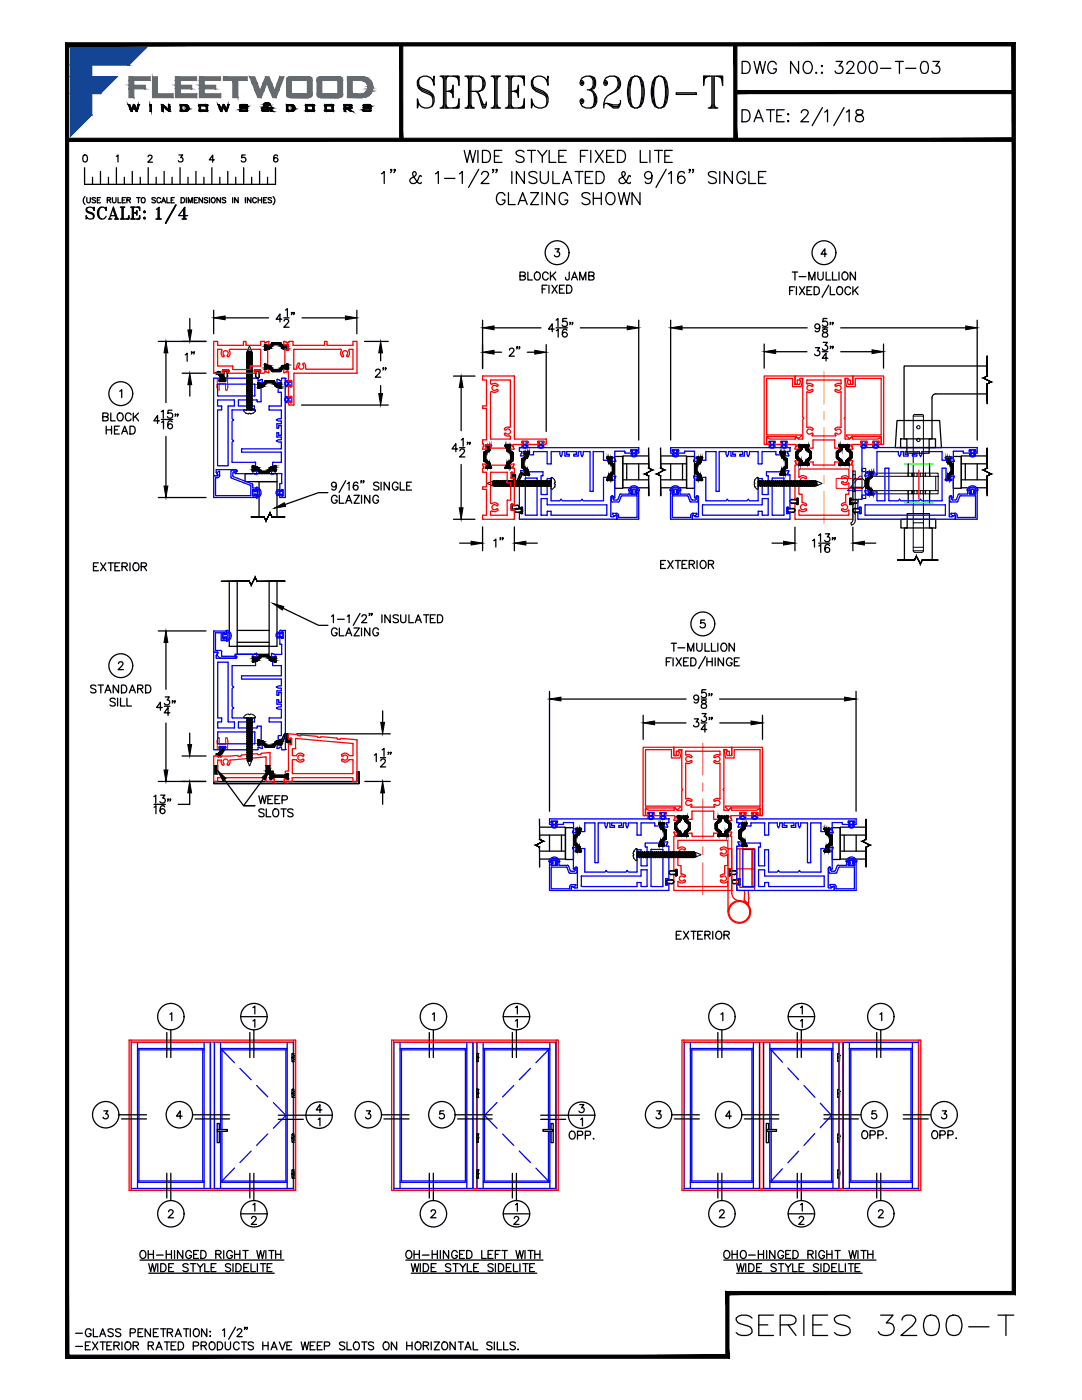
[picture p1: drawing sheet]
<svg xmlns="http://www.w3.org/2000/svg" width="216mm" height="279mm" viewBox="0 0 216 279" stroke-linecap="round" stroke-linejoin="round" font-family="sans-serif">
<!-- layer: PROFILE NUMBER -->
<g fill="none" stroke="#00f" stroke-width=".25">
<path d="M57.1 76.2h.2l.3 .3-.3 .4a.4 .4 0 0 1-.4-.3 .4 .4 0 0 1 .2-.4zM57.4 79.5l-.1-.1a.38 .38 0 0 0-.3 .3 .38 .38 0 0 0 .3 .4l.2-.3M57.4 79.5l.2 .2-.1 .1M57.6 79.5h.4v-.3h.2v1.1h-.2v-.3h-.4M57.6 76.3h.4v-.3h.2v1.2h-.2v-.4h-.4M57.6 79.5l-.3-.4a.6 .6 0 0 0-.5 .6 .6 .6 0 0 0 .5 .6l.3-.3M57.6 76.3l-.3-.3a.6 .6 0 0 0-.5 .6 .6 .6 0 0 0 .5 .6l.3-.4M55.8 98.3l.1 .1-.3 .1M55.8 98.2a.27 .27 0 0 0-.4-.2 .27 .27 0 0 0-.2 .3l.2 .4 .3-.1M55.8 98.1h.4v-.3h.3v1.1h-.3v-.3h-.4M55.9 98.1l-.3-.4a.6 .6 0 0 0-.5 .6 .6 .6 0 0 0 .5 .6l.3-.3M104.5 88.7v-.4h-.3v-.2h1.1v.2h-.3v.4"/>
<path d="M104.5 88.7l-.3 .2a.6 .6 0 0 0 .5 .6 .6 .6 0 0 0 .6-.6l-.3-.2M104.5 88.9l-.1 .1a.39 .39 0 0 0 .3 .3 .39 .39 0 0 0 .4-.3l-.2-.1M104.6 88.8l.1-.2 .1 .2M104.7 88.8l-.2 .1M104.8 88.8l.2 .1M107.6 88.7v-.4h-.3v-.2h1.2v.2h-.3v.4M107.7 88.7l-.4 .2a.6 .6 0 0 0 .6 .6 .6 .6 0 0 0 .6-.6l-.3-.2M107.8 88.8v-.2l.2 .2M107.8 88.8l-.3 .2a.39 .39 0 0 0 .4 .3 .39 .39 0 0 0 .4-.3l-.2-.1M108 88.8l.1 .1M126.2 90.4v-.4h-.3v-.2h1.2v.2h-.3v.4l.3 .3a.6 .6 0 0 1-.6 .5 .6 .6 0 0 1-.6-.5l.3-.3M126.3 90.6l-.2 .1a.4 .4 0 0 0 .4 .3 .4 .4 0 0 0 .4-.3l-.2-.1"/>
<path d="M126.7 90.6l-.2-.2-.2 .2M134.2 89.8h1.1v.2h-.3v.4l.3 .3a.6 .6 0 0 1-.5 .5 .6 .6 0 0 1-.6-.5l.3-.3v-.4h-.3zM134.6 90.6l-.2 .1a.39 .39 0 0 0 .4 .3 .39 .39 0 0 0 .3-.3l-.1-.1M134.6 90.6l.2-.2 .2 .2M153.8 88.7v-.4h-.3v-.2h1.1v.2h-.3v.4M153.8 88.7l-.3 .2a.6 .6 0 0 0 .6 .6 .6 .6 0 0 0 .6-.6l-.4-.2M153.9 88.8l.1-.2 .1 .2M154 88.8l-.3 .2a.39 .39 0 0 0 .3 .3 .39 .39 0 0 0 .4-.3l-.1-.1M154.2 88.8l.1 .1M156.2 88.7v-.4h-.3v-.2h1.1v.2h-.3v.4M156.2 88.7l-.3 .2a.6 .6 0 0 0 .6 .6 .6 .6 0 0 0 .5-.6l-.3-.2M156.3 88.8l.1-.2 .1 .2"/>
<path d="M156.4 88.8l-.3 .2a.39 .39 0 0 0 .3 .3 .39 .39 0 0 0 .4-.3l-.1-.1M156.5 88.8l.2 .1M172.1 88.7v-.4h-.3v-.2h1.1v.2h-.3v.4M172.1 88.7l-.3 .2a.6 .6 0 0 0 .6 .6 .6 .6 0 0 0 .6-.6l-.4-.2M172.3 88.8v-.2l.1 .2M172.3 88.8l-.3 .2a.39 .39 0 0 0 .3 .3 .39 .39 0 0 0 .4-.3l-.1-.1M172.5 88.8l.1 .1M174.5 88.7v-.4h-.3v-.2h1.1v.2h-.3v.4M174.5 88.7l-.3 .2a.6 .6 0 0 0 .5 .6 .6 .6 0 0 0 .6-.6l-.3-.2M174.6 88.8l.1-.2 .1 .2M174.7 88.8l-.2 .1M174.8 88.8l.3 .2a.39 .39 0 0 1-.4 .3 .39 .39 0 0 1-.3-.3l.1-.1"/>
<path d="M193.8 90.4v-.4h-.3v-.2h1.1v.2h-.3v.4l.3 .3a.6 .6 0 0 1-.6 .5 .6 .6 0 0 1-.5-.5l.3-.3M194 90.4l.4 .3a.38 .38 0 0 1-.4 .3 .38 .38 0 0 1-.3-.3zM55.4 126.4h.1l.4 .3-.2 .2a.22 .22 0 0 1-.2 .2 .22 .22 0 0 1-.2-.2zM55.9 126.5h.4v-.3h.2v1.1h-.2v-.3h-.4M55.9 126.5l-.3-.3a.6 .6 0 0 0-.5 .5 .6 .6 0 0 0 .5 .6l.3-.3M110.3 164.5v-.4h-.3v-.2h1.2v.2h-.3v.4M110.3 164.5l-.3 .3a.6 .6 0 0 0 .6 .5 .6 .6 0 0 0 .6-.5l-.3-.3M110.5 164.6l-.3 .2a.39 .39 0 0 0 .4 .3 .39 .39 0 0 0 .4-.3l-.4-.3-.1 .1M129.3 162.2h1.2v.2h-.3v.4l.3 .3a.6 .6 0 0 1-.6 .5 .6 .6 0 0 1-.6-.5l.3-.3v-.4h-.3zM129.7 163l-.2 .1a.39 .39 0 0 0 .4 .3 .39 .39 0 0 0 .4-.3l-.4-.4-.2 .3M131.7 162.2h1.1v.2h-.3v.4l.4 .3a.6 .6 0 0 1-.6 .5 .6 .6 0 0 1-.6-.5l.3-.3v-.4h-.3zM132.1 163l-.2 .1a.39 .39 0 0 0 .4 .3 .39 .39 0 0 0 .4-.3l-.4-.4-.2 .3"/>
<path d="M147.6 162.2h1.2v.2h-.3v.4l.3 .3a.6 .6 0 0 1-.6 .5 .6 .6 0 0 1-.6-.5l.3-.3v-.4h-.3zM148 163l-.2 .1a.34 .34 0 0 0 .4 .3 .34 .34 0 0 0 .3-.4l-.3-.3-.2 .3M150 162.2h1.2v.2h-.4v.4l.4 .3a.6 .6 0 0 1-.6 .5 .6 .6 0 0 1-.6-.5l.3-.3v-.4h-.3zM150.4 163l-.2 .1a.39 .39 0 0 0 .4 .3 .39 .39 0 0 0 .3-.3l-.1-.1M150.5 162.9v-.2l.2 .2M150.5 162.9l-.1 .1M150.7 162.9l.1 .1M169.6 164.5v-.4h-.3v-.2h1.2v.2h-.3v.4M169.6 164.5l-.3 .3a.6 .6 0 0 0 .6 .5 .6 .6 0 0 0 .6-.5l-.3-.3M169.8 164.6v-.1l.2 .1M169.8 164.6l-.1 .1M170 164.6a.27 .27 0 0 1 .3 .3 .27 .27 0 0 1-.4 .2l-.4-.2 .2-.2"/>
</g>
<!-- layer: CL -->
<path d="M164.4 74.2v6.4M164.4 82.2v1.6M164.4 85.4v7.9M164.4 94.9v1.6M164.4 98.1v6.3M140.2 148.3v6.4M140.2 156.3v1.6M140.2 159.4v8M140.2 169v1.6M140.2 172.2v6.3" fill="none" stroke="#ffbf00" stroke-width=".25"/>
<!-- layer: FRAME -->
<g fill="none" stroke="#f00" stroke-width=".25">
<path d="M42.7 68.1h.7M42.7 68.1l-.1 6.3 1.9 .1 .1-.2M43.4 68.1v.1M43.4 68.2l.1 .7h5l.1-.8h.5l.1 .8M43.5 69.7h.6M43.5 69.7l-.1 3.3 3.1 .1M44.1 69.7l.2 .1v.2M44.3 70a.7 .7 0 0 0 .3 1.2l.1-.3M44.4 74.1v.1M44.4 74.2h.1M44.5 74.1l.1 .2M44.6 74.3h.1"/>
<path d="M44.7 70.9a.52 .52 0 0 1-.1-.8 .52 .52 0 0 1 .8 0 .52 .52 0 0 1 0 .8M45.4 74.3h.1M45.6 74.2h.1M45.6 74.1l-.2 .2 .2 .2h5.2M45.6 74.1v-.3l-1.2 .1v.2M45.7 74.1l-.1 .1M45.8 70a.7 .7 0 0 1-.4 1.2v-.3M45.9 69.7h6M45.9 69.7l-.1 .1v.2M46.4 73.1l.1 .6M49.2 68.9h2.7M49.9 73.1v.6h-3.4"/>
<path d="M50 73h1.9M50 73l-.1 .1M50.7 74.1l.1 .1M50.8 74.2h.1M50.8 73.9h1.1M50.8 74.1l.2 .2M50.8 73.8l-.1 .3M51 74.3h.1M51 74.3l-.2 .2M51.8 74.3h.1M51.9 74.2h.1M51.9 74.1l-.1 .2"/>
<path d="M52 69.7v3.3M52 73.8v.3M52 74.1v.1M52.1 68.1h.6M52.1 68.1l-.1 .8M52.7 68.1l.1 .1M52.8 68.8v.1M52.8 72.7v1.1l.1 .1M52.8 68.2v.1M52.8 68.9v1M52.8 74.2v.1M52.8 68.3h.1"/>
<path d="M52.8 69.8l.2 .1M52.8 74.3l-.2 .2h-.7l-.1-.2M52.8 73.7h.1M52.9 74.2h.2M52.9 72.6h.1M52.9 68.7l-.1 .1M52.9 68.4h.2M52.9 68.7h.1M52.9 72.6l-.1 .1M52.9 74.1l-.1 .1M52.9 68.7l.5 .1M52.9 73.8h.1"/>
<path d="M52.9 72.6l.4 .3M53 69.9l.4-.2v3.1M53.1 68.3l.5-.2v.7M53.4 73.7l-.5 .1M53.4 68.8v.1M53.4 68.9h.1M53.4 73.6v.1M53.4 72.8h-.1M53.5 73.6l.1 .1M53.5 73.6h-.1M53.6 68.8l-.1 .1M53.6 73.7v.7l-.5-.3"/>
<path d="M56.6 68.8h.1M56.7 68.8l.1 .1M56.7 68.1l.3 .1M56.7 68.1l-.1 .7M56.8 73.6l-.2 .7 .1 .1M56.8 73.6l.1 .1M56.8 72.8h.1M56.8 68.9h.1M56.8 73.6v.1M56.9 73.7l.5 .1M56.9 68.8l-.1 .1M57 68.2l.2 .1"/>
<path d="M57 74.3l-.3 .1M57.2 68.4h.2M57.2 74.2h.2M57.2 74.1l-.2 .2M57.3 69.9l-.5-.2v3.1M57.3 72.6l-.4 .3M57.3 69.9h.1M57.3 72.6h.1M57.4 73.8h.1M57.4 68.7l.1 .1M57.4 68.7l-.5 .1M57.4 68.7h.1"/>
<path d="M57.4 74.1l.2 .1v1.8l.1 .2 .2-.2M57.4 72.6l.1 1.1-.1 .2M57.5 73.7h.1M57.5 68.8l-.1 1.1M57.7 68.1h.7M57.8 68.1l-.1 .2h-.3M57.9 76h.1M57.9 77.1v.1M57.9 77.1l-.2-.1-.1 .1v2.1l.1 .1 .2-.1M57.9 79.2h.1M57.9 75.9l.3 .1v1.2M57.9 79.1l.3 .1v1.2h-.3"/>
<path d="M57.9 75.9v.1M57.9 79.1v.1M58.2 77.1l-.3 .1M58.4 68.1l.1 .8M58.7 69.7h9.2M58.7 69.7v4M60.8 72.5h-.2l-.2 .2a.55 .55 0 0 1 .1 .8 .55 .55 0 0 1-.8 0 .55 .55 0 0 1 .1-.8v-.2h-.3l-.3 .4v.7l-.5 .1M67.9 69.7l.2 .1v.2M68.1 70a.67 .67 0 0 0-.2 .7 .67 .67 0 0 0 .6 .4v-.2M68.5 70.9a.52 .52 0 0 1 0-.8 .52 .52 0 0 1 .7 0 .52 .52 0 0 1 0 .8M69.6 70a.67 .67 0 0 1 .2 .7 .67 .67 0 0 1-.6 .4v-.2M69.7 69.7h.7"/>
<path d="M69.8 69.7l-.2 .1v.2M70.4 69.7v4h-9.2l-.2-.2v-.6l-.3-.4M70.5 68.1h.7M70.5 68.1l-.1 .8h-5.1v-.8h-.5l-.1 .8h-6.2M71.2 68.1v6.4h-12.5l-.1 6.3M97.1 75.9v5M97.9 75.9v.7h.3M97.9 75.8l4 .1M98 75.8l-.1 .1M98.2 76.7a.67 .67 0 0 1 .7-.2 .67 .67 0 0 1 .4 .5h-.3M99 77.8l.2-.1 .2 .2a1 1 0 0 1-1.4 .2l-.1 .2 .1 9.3M99 77a.52 .52 0 0 0-.7 0 .52 .52 0 0 0 0 .8 .52 .52 0 0 0 .7 0"/>
<path d="M101.8 75.9v9.2M102.6 75h-6.3v.8l.8 .1M102.6 75l.1 12.6h6.2M153 75.5h5.1v1.7h1.8l.3-1.6h-.6l-.1 .1 .2 .3M153.1 75.5l-.1 11.2M159.2 75.8l-.1 .8M159.7 76l-.1 .7h-1v-1.7h-6.1v13.7h.3l.2-.2M160.1 75.5h-.5l-.1 .4h-.3M160.1 75.5l.1 .1M160.2 75.6v7.7M161 75.9v.7M161 75.9h6.8"/>
<path d="M161 76.5l.1 .1M161.1 76.6a.69 .69 0 0 1 1.1 .4h-.3M161.1 78.2l-.1 .1v7h.1M161.9 77a.53 .53 0 0 0-.8 .1 .53 .53 0 0 0 .1 .8 .53 .53 0 0 0 .8-.2l.2 .1v.2a.91 .91 0 0 1-1.1 .2M166.9 77a.53 .53 0 0 1 .8 .1 .53 .53 0 0 1-.1 .8 .53 .53 0 0 1-.8-.2l-.2 .1 .1 .2a.9 .9 0 0 0 1 .2M167.7 78.2l.1 .1M167.7 76.6a.69 .69 0 0 0-1.1 .4h.4M167.8 75.9v.7M167.8 78.3v7M167.8 76.5l-.1 .1M168.7 75.5h.5l.1 .4h.3M168.7 75.5l-.1 7.8"/>
<path d="M169.1 76l.1 .7h1v-1.7h6.1v13.7h-.3l-.2-.2M169.6 75.8l.1 .8 .4 .1M170.1 75h-11.4l-.1 1.6h.5M170.1 75l.1 .1M170.2 75.1v1.5M170.2 76.6l-.1 .1M175.8 75.5h-5.2v1.7h-1.7l-.3-1.6h.6l.1 .1-.2 .3M175.8 75.5v11.2M57.6 80.6l.2 .2h.9M57.9 80.3v.1M57.9 80.3l-.3-.1v.4M57.9 80.3h.1"/>
<path d="M96.3 93.5v.7l.8 .1M96.4 87.8h.6M96.4 87.7l-.1 .8 .2 .1v.3M96.4 93l-.1-.4 .7 .1 .1 .1-.3 .6M96.4 89.2l-.1 .4h.6M96.4 93l.1 .2M96.4 93.5h-.1M96.5 93.2v.2M96.5 88.9l-.1 .3M96.8 88.8l.3 .6M96.9 88.8l1.2 .1M96.9 88.9h.1"/>
<path d="M96.9 93.4h.1M97 97.2h-.7v.5h.7M97 97.6l.1 5.1-.8 .2M97 81.5v6.3M97.1 89.4l-.2 .2M97.1 94.3l-.1 2.8M97.1 80.9l-.8 .1v.5h.7M97.9 94.3v6l.1 .2a.97 .97 0 0 1 1.4 .3l-.1 .1h-.3M97.9 89.4h3.1M97.9 94.3h3.2M98 94.2l-.1 .1M98.1 93.3l-.1 .2-1.1-.1"/>
<path d="M98.1 89l-.2 .4M98.1 88.9h.1M98.1 93.3h.1M98.1 88.9v.1M100.7 85.5v.3h.3M100.7 86.8l.4 .2h.6l.2 .2M100.8 89l.2 .4M100.8 93.3l.1 .1M100.8 88.9h.1M100.8 88.9v.1M100.8 93.3l.2-.5h-3.1l.2 .5M100.8 88.8h1.2"/>
<path d="M100.9 88.8l-.1 .1M101 85.8a.54 .54 0 0 1 .8 .1 .54 .54 0 0 1-.2 .7 .54 .54 0 0 1-.8-.2l-.2 .2 .1 .2M101.2 94.2v.1M101.2 94.3v2M101.2 96.2l.6 .1M101.3 99.8h.5M101.3 99.8l-.1 3M101.6 85.3h-.5l-.4 .2M101.8 92.8v.1M101.8 89.4l.1 .2M101.8 92.8l.1-.2h.6l-.1 .4M101.8 89.4h.1"/>
<path d="M101.8 92.8l.2 .6M101.8 87.2v.4M101.9 96.3v3.5M101.9 85.1l-.3 .2M101.9 87.5l-4 .1M101.9 99.7v.1M102 88.9l-.2 .5M102 94.3v1.2M102 93.4v.1h-1.2M102 88.9h.1M102 94.3h.3M102 95.4h.3"/>
<path d="M102.3 93.2l.1 .2M102.3 88.9l.1 .2M102.3 94.3h.1M102.3 94.3l.2 .2M102.4 93.5l.3 .1-.1 .7-.1 .2M102.4 93.1l-.1 .1M102.4 89.1v.1M102.4 88.8l-.1 .1M102.4 89.2l.1 .4h-.6M102.4 93v.1M102.5 94.5h.1M102.5 95.3h.1"/>
<path d="M102.5 95.3l.1 .1v5.3l-.1 .1M102.5 95.3l-.2 .2M104.1 88.1v.2M104.1 88.3l.1 .1M104.2 88.4h.1M104.2 88.1h1.1M104.2 88.4l.1 .1-.1 .2M104.2 88l-.1 .1M104.2 88.7l-1.8 .1M105.3 88.4h.1M105.3 88.4l-.2 .1 .2 .2h2l.2-.2-.1-.1M105.3 88l.1 .1"/>
<path d="M105.4 88.1v.2M105.4 88.3l-.1 .1M107.3 88.1v.2M107.3 88.3l.1 .1M107.3 88.4h.1M107.3 88.1h1.2M107.4 88l-.1 .1M108.5 88.4l-.2 .1 .2 .2M108.5 88l.1 .1M108.5 88.1v.2M108.6 88.3l-.1 .1M108.9 87.6l.1 1-.5 .1"/>
<path d="M153 86.7l6.8 .1M153 88.5l.2 .2M153 87.1h5.8M153.1 87.1l-.1 1.4M153.1 87.3l.5 .3h5M153.1 87.3l-.1 .1M153.4 88.1v.2M153.4 88.3l.1 .1M153.5 88.4h.1M153.5 88.1h1.1M153.5 88l-.1 .1M153.5 88.4l.1 .2-.4 .1"/>
<path d="M154.6 88.4l-.1 .1 .1 .2M154.6 88l.1 .1M154.7 88.1v.2M154.7 88.3l-.1 .1M155.8 88.1v.2M155.8 88.3l.1 .1M155.9 88.1h1.1M155.9 88l-.1 .1M155.9 88.4l.1 .1-.1 .2h-1.3M157 88.4h.1M157 88l.1 .1M157 88.4l-.1 .1 .1 .2h1.8v.1"/>
<path d="M157.1 88.1v.2M157.1 88.3l-.1 .1M158.6 99.5l.2 .1M158.6 89.6h.7M158.8 89.2l-.2 .4M158.8 99.7h.1M158.8 87.1l.3 .4M158.8 88.8l.1 .1M158.8 87.1l.6 .5 .8-.1M158.8 92.8h-.2v6.7M158.8 87.1h-.1v.5M158.9 92.5l-.1 .3"/>
<path d="M158.9 88.9l-.1 .3M158.9 99.5h.1M159 99.4h.2M159 99.4l-.2 .2M159.2 87.5h.1M159.2 88.9l.2 .5M159.2 92.7v.1M159.2 88.8l2.2 .1M159.2 88.9h.1M159.2 99.4l.1 .1M159.2 92.8h.2M159.3 99.5v1.1"/>
<path d="M159.3 92h-.6l.2 .5M159.3 92h.1M159.3 92l.1 .1M159.4 92.8h2M159.4 95.2v-1.6h10v1.6M159.4 95.2l.1 .1a.9 .9 0 0 1 1.4 .1l-.2 .1a.54 .54 0 0 0-.8-.1 .54 .54 0 0 0 0 .8 .54 .54 0 0 0 .8-.1l.2 .1a.8 .8 0 0 1-.7 .6 .8 .8 0 0 1-.7-.4l-.1 2.2h.6l.1 1.7a.67 .67 0 0 1 .8 .6h-.2a.53 .53 0 0 0-.7-.1 .53 .53 0 0 0-.2 .7 .53 .53 0 0 0 .8 .1M159.4 89.4l-.1 .2M159.5 92.1l-.3 .6M159.8 86.8l.1 .2-.6 .5M160.2 83.7v3.9M160.2 83.3l.2 .2-.2 .1M161.1 85.3a.68 .68 0 0 1 1.1 .5h-.3"/>
<path d="M161.2 92.3l.2 .3M161.2 92.2h1.1M161.3 92.2l-.1 .1M161.4 89l-.1 .4M161.4 88.9h.1M161.4 92.7h.1M161.4 88.9v.1M161.5 92.6v.1M161.5 92.7l-.1 .1M161.9 85.8a.54 .54 0 0 0-.8 0 .54 .54 0 0 0 .1 .8 .54 .54 0 0 0 .8-.2l.2 .1v.3M162.2 86.8l-.1 .2M162.2 92.3v.5h4.4v-.5"/>
<path d="M162.2 89.3l-1 .1M162.3 87.8h4.2M162.3 87.8l-.1 1.6M166.5 87.8l.1 1.6M166.6 92.2l1 .1M166.6 89.4h1M166.6 92.2h.1M166.7 86.8l.1 .2h-4.7M166.9 85.8a.54 .54 0 0 1 .8 0 .54 .54 0 0 1-.1 .8 .54 .54 0 0 1-.8-.2l-.2 .1 .1 .3M167.4 89l.2 .4M167.4 88.9h.1M167.4 88.9v.1"/>
<path d="M167.4 92.8h2M167.4 88.8h2M167.4 88.8v.1M167.6 92.3l-.3 .4 .1 .1M167.7 85.3a.68 .68 0 0 0-1.1 .5h.4M167.8 85.3h-.1M168.6 83.3l-.1 .2 .1 .2 .1 3.9M169.3 96.4l.1 .1M169.3 95.2a.75 .75 0 0 0-.8-.3 .75 .75 0 0 0-.6 .6h.2a.54 .54 0 0 1 .8-.1 .54 .54 0 0 1 0 .8 .54 .54 0 0 1-.8-.1l-.2 .1a.72 .72 0 0 0 .6 .6 .72 .72 0 0 0 .8-.4M169.4 89.5l.1 .1M169.4 96.5v2.1h-.7v1.7a.66 .66 0 0 0-.8 .6h.2a.53 .53 0 0 1 .8-.1 .53 .53 0 0 1 .1 .7 .53 .53 0 0 1-.8 .1M169.4 92.1v.1"/>
<path d="M169.4 92.2h.1M169.4 95.2h-.1M169.4 89.4v.1M169.4 88.8h.2M169.5 92l-.1 .1M169.5 92.2l.1 .5M169.5 89.6h.1M169.5 89.3l-.1 .1M169.5 87.6h-.8M169.5 99.5v1.1M169.6 92.7v.1h-.2M169.6 88.9l-.1 .5"/>
<path d="M169.6 92.7h.1M169.6 88.9h.1M169.9 99.5h.1M169.9 99.5l.1 .1M169.9 99.5h-.3M169.9 88.9v.2M169.9 92.5v.2M169.9 92.7l.1 .1M170 89.1l.2 .5M170 92.8h.2v6.7M170 87.1l-.5 .5M170 87.1h.1l.1 .5h5l.5-.3"/>
<path d="M170 99.7h.1M170 87.1h5.8M170 87.1l-.5 .4M170.1 91.9l-.6 .1M170.1 91.9l.1 .1M170.2 92.1l-.3 .4M170.2 89.6h-.7M170.2 99.5l-.2 .1M171.7 88.1v.2M171.7 88.3l.1 .1M171.8 88.4h.1M171.8 88.1h1.1"/>
<path d="M171.8 88l-.1 .1M171.8 88.7h-1.8v.2M171.8 88.4l.2 .1-.2 .2M172.9 88.4h.1M172.9 88l.1 .1M172.9 88.4l-.1 .1 .1 .2h1.3l.2-.2-.2-.1M173 88.1v.2M173 88.3l-.1 .1M174.1 88.1v.2M174.1 88.3l.1 .1M174.2 88.4h.1M174.2 88.1h1.1"/>
<path d="M174.2 88l-.1 .1M175.3 88.4l-.1 .1 .1 .2M175.3 88l.1 .1M175.4 88.1v.2M175.4 88.3l-.1 .1M175.7 87.3l.1 .1M175.8 87.1v1.4M175.9 88.5l-.2 .2h-.4M175.9 86.7l-7 .1v.2l.6 .5M96.3 102.9l.1 .7h6.2M97.9 102.8h3.2M99 101.6h.3a.74 .74 0 0 1-1.2 .4l-.2 .2 .1 .6"/>
<path d="M99 100.9a.52 .52 0 0 0-.7 0 .52 .52 0 0 0 0 .7 .52 .52 0 0 0 .7 0M102.1 100.6h.2M102.1 100.6l-.1 1.2h.3M102.3 100.6v.1M102.3 101.8h.1M102.3 100.7h.1M102.3 100.7l.2 .1M102.3 101.8l.2-.2 .1 .2v1.8M102.5 100.8h.1M102.5 101.6h.1M158.8 100.5h.1M158.8 100.4l.1 .2"/>
<path d="M158.8 100.4l-.2 .2v3h11.6v-3M158.9 100.6h.1M158.9 100.6l.1 .1M159 100.7h.2M159.3 100.6l-.1 .1M160.6 101.6h.3a.81 .81 0 0 1-.7 .6 .81 .81 0 0 1-.7-.4l-.1 1h10v-.9M168.2 101.6h-.3a.73 .73 0 0 0 .6 .6 .73 .73 0 0 0 .8-.4M169.3 101.8l.1 .1M169.9 100.6h-.3M170 100.5h.1M170 100.4l.2 .2M170 100.4l-.1 .2"/>
<path d="M42.7 150.9l-.1 5h.8M44.2 151.7l-.8 .1v2.5M44.2 151.7v.7l.3 .3 .2-.2v-.1M44.2 150.9l3.2-.1 .2 .1M44.2 150.9l-.2 .2h-.4l-.2-.2h-.7M44.7 152.4a.52 .52 0 0 1-.1-.8 .52 .52 0 0 1 .8 0 .52 .52 0 0 1 0 .8M45.9 151.7v.5l-.2 .5h-.3v-.3M48 150.9h-.4M51.4 150.4l-3.2 .3-.2 .2M51.4 150.4l.2 .2M52.2 150.3l-.2 .3h-.5M53.1 155.3v.7l1.1-.1 .1 .1"/>
<path d="M53.1 151.1v3.2M53.1 155.2h-9.7v.7M53.1 151.1l-7.2 .6M53.1 154.3h-9.7M53.8 150.2l-1.7 .1M53.8 150.2l.1 3.6 .6 .1v.7l-.5-.2M53.9 155.6h.1M54 154.4h-.1v1.2M54 154.3l.1 .1M54.4 155.4l-.5 .2M54.5 155.4h.1M54.6 155.3l.1 .1"/>
<path d="M54.6 155.3l-.1 .1M54.7 155.4l.1 .7-.5-.1M56.8 155.3l-.1 .8 .4-.1M56.9 155.3v.1M56.9 155.4h.1M57 155.4l.5 .2M57.4 154.4l-.5 .1M57.4 154.4h.2v1M57.4 154.3v.1M57.5 155.6h.1M57.6 155.4l-.1 .2M57.6 146.5l1.7 .1 .2 .2 .4 .1"/>
<path d="M57.6 146.4v1l.1 .2 .2-.2M57.9 147.4h.1M57.9 147.3h.2M57.9 147.3v.1M57.9 148.6l-.2-.2-.1 .1v5.4h-.7v.7M58.1 147.3l.1 1.3h-.3M58.2 156l-.9-.1-.2 .1M58.3 151.7l.8-.1a.9 .9 0 0 0 1.5 .2M58.3 151.7v2.6M59 149.3l-.6 .1-.1 1.3 .8 .1a.9 .9 0 0 1 1.5-.2M59.9 146.9l.2-.2 3.2 .3 .1 .2M60.6 150.6v.2l-.2 .1a.54 .54 0 0 0-.8-.1 .54 .54 0 0 0 0 .8 .54 .54 0 0 0 .8-.1l.2 .1v.2"/>
<path d="M63.4 147.1l.5 .1 .2-.2 3.1 .3 .2 .2 .4 .1 .2-.2M68 147.4l3.2 .2M68.2 150.6v.2l.2 .1a.54 .54 0 0 1 .8-.1 .54 .54 0 0 1 0 .8 .54 .54 0 0 1-.8-.1l-.2 .1a.76 .76 0 0 0 .7 .6 .76 .76 0 0 0 .8-.6M68.2 150.6a.9 .9 0 0 1 1.5 .2M69.7 151.6l.7 .1M70.4 148.4v2.3l-.7 .1M70.4 151.7v2.6M70.4 148.4l-11.4-1v2M70.4 154.3h-12.1M71.2 147.6v8.4h-.8v-.8h-12l-.2 .8M128.9 149.6h5.1v1.7h1.7l.3-1.6-.3-.1M128.9 149.6v11.3"/>
<path d="M134.5 149.1h11.4M134.5 149.1v1.6h.5M135 149.9l-.1 .8M135.6 150.1l-.2 .7h-.9v-1.7h-6.2v13.7l.5-.1v-.1M135.7 149.6l-.3 .2 .2 .3M136 149.6h-.5l-.2 .3h-.3M136 149.6l.1 .1M136 149.7v7.7M136.1 157.4l.1 .2-.1 .1-.1 3.9M136.8 152.4v7h.1a.9 .9 0 0 1 1.1 .2M136.8 150v.6M136.8 150.6l.1 .1a.9 .9 0 0 1 1.1 .2"/>
<path d="M138 152.1a1.07 1.07 0 0 1-1.1 .2l-.1 .1M138 150.9v.2l-.2 .1a.55 .55 0 0 0-.8-.1 .55 .55 0 0 0 0 .8 .55 .55 0 0 0 .8-.1l.2 .1v.2M138 159.6v.2l-.2 .1a.55 .55 0 0 0-.8-.1 .55 .55 0 0 0 0 .8 .55 .55 0 0 0 .8-.1l.2 .1v.3M142.5 159.6v.2l.2 .1a.54 .54 0 0 1 .8-.1 .54 .54 0 0 1 0 .8 .54 .54 0 0 1-.8-.1l-.2 .1v.3M142.5 150.9v.2l.2 .1a.54 .54 0 0 1 .8-.1 .54 .54 0 0 1 0 .8 .54 .54 0 0 1-.8-.1l-.2 .1v.2M142.5 152.1a1.11 1.11 0 0 0 1.2 .2v.1M143.7 152.4v7h-.1a.9 .9 0 0 0-1.1 .2M143.7 150v.6M143.7 150h-6.9M143.7 150.6l-.1 .1a.9 .9 0 0 0-1.1 .2M144.5 157.4l-.2 .2 .1 .2v3.8l.9 .1M144.5 149.6h.5l.2 .3h.3"/>
<path d="M144.5 149.6l-.1 7.8M144.8 149.6l.3 .2-.2 .3 .2 .7h.9v-1.7h6.1v13.7h-.2l-.2-.2M146 149.1v1.7l-.5-.1v-.8M151.6 149.6h-5.1v1.7h-1.7l-.3-1.6 .3-.1M151.6 149.6l.1 .1M151.7 149.7v11.1M128.8 161.3v1.3M128.8 161.5l.1-.1 .6 .3 5.1-.1M128.9 161.2h5.7M128.9 160.9h6.8v.2l-.5 .5M128.9 161.2l-.1 .1M129.3 162.4l.2 .1v.2l-.5 .1-.2-.2"/>
<path d="M129.3 162.2h1.2M129.3 162.1l-.1 .3M130.5 162.5h.1M130.5 162.1v.1M130.5 162.2v.2M130.5 162.4v.1M131.6 162.4l.3 .2-.2 .2h-1.2l-.2-.2 .2-.1M131.7 162.2h1.1M131.7 162.1l-.1 .3M132.8 162.5h.1M132.8 162.5l-.1 .1 .1 .2h1.8l.1 .5M132.9 162.1v.1"/>
<path d="M132.9 162.2v.2M132.9 162.4v.1M134.5 174.7v3h11.5v-3M134.5 173.6l.1 .2M134.5 163.6l.1 .1M134.6 166l.5 .1M134.6 166v.5M134.6 166.5l.1 .1M134.6 173.8h.1M134.6 174.6h.1M134.6 174.6l.2 .2 .3-.1M134.6 174.6l-.1 .1"/>
<path d="M134.6 161.2h.1M134.6 161.2l.6 .5M134.7 161.3l.5 .3M134.7 163.3l-.2 .4M134.7 161.2h-.2v.4M134.7 166.6v.3h-.2v6.7M134.8 174.7h.1M134.8 173.6h.1M134.8 173.6l-.2 .2M135 163l.2 .5M135 166.8l.1 .1h2.1M135.1 163h.1"/>
<path d="M135.1 166.8h.1M135.1 173.6v1.1M135.1 173.6h-.3M135.1 163.7l-.6 .1M135.2 166.1h.1M135.2 166.1l.1 .1M135.2 166.3l-.2 .5M135.2 163.5h.1M135.2 166.3h.1M135.2 163.5l.1 .1M135.3 169.3v-1.6h9.9v1.6M135.3 176v.9h9.9v-.9"/>
<path d="M135.3 170.6v2.1h.6v1.7a.67 .67 0 0 1 .8 .5l-.2 .1a.54 .54 0 0 0-.8-.1 .54 .54 0 0 0 0 .8 .54 .54 0 0 0 .8-.1l.2 .1a.72 .72 0 0 1-.6 .6 .72 .72 0 0 1-.7-.4M135.3 163.6l-.2 .1M135.3 169.3h.1M135.3 166.2v.1M135.4 175.9l-.1 .1M136.1 161.6l-.9 .1M136.4 170.3h.3a.78 .78 0 0 1-.6 .6 .78 .78 0 0 1-.8-.4v.1M136.7 169.3l-.7-.3-.6 .3M136.7 169.3v.2l-.2 .1a.53 .53 0 0 0-.7-.1 .53 .53 0 0 0-.1 .7 .53 .53 0 0 0 .7 .1M137 163.4h1.1M137.1 166.4l.2 .3-.1 .2M137.1 166.3h1"/>
<path d="M137.1 166.3h.1M137.2 162.9l-2.1-.1-.1 .2M137.2 162.9l.1 .1M137.3 163.1l-.3 .3M137.3 163h.1M137.9 160.9v.2h4.6M138 160.9l-.1 .1M138.1 166.3v.6h4.3v-.6M138.1 163.4l.1-1.5h4.2v1.5M142.5 160.9l.1 .1M142.6 160.9v.2M143.2 163.1l.2 .3"/>
<path d="M143.2 163h.1M143.3 162.9l-.1 .1M143.4 166.3h-1M143.4 166.3h.1M143.4 166.4l-.2 .3 .1 .2h2.1M143.5 163.4h-1.1M143.8 169.3v.2l.2 .1a.53 .53 0 0 1 .7-.1 .53 .53 0 0 1 .1 .7 .53 .53 0 0 1-.7 .1M143.8 169.3l.7-.3 .6 .3M144.1 170.3h-.3a.8 .8 0 0 0 .6 .6 .8 .8 0 0 0 .8-.4l.1 .1M145.1 175.9l.2 .1M145.2 166.3h.1M145.2 170.6v2.1h-.6v1.7a.68 .68 0 0 0-.8 .5l.2 .1a.54 .54 0 0 1 .8-.1 .54 .54 0 0 1 0 .8 .54 .54 0 0 1-.8-.1l-.2 .1a.72 .72 0 0 0 .6 .6 .72 .72 0 0 0 .7-.4"/>
<path d="M145.2 166.2v.1M145.2 163.5h.1M145.2 163.5l.2 .2M145.3 169.3h-.2M145.3 166.3h.1M145.3 166.3l.1 .6M145.3 162.9h.2M145.3 162.9h-2M145.4 163.7l.5 .1M145.4 161.7h-.1M145.4 166.1h-.1M145.4 173.6v1.1"/>
<path d="M145.4 174.7l.1 .1M145.4 174.8h.2M145.4 163l-.1 .5M145.4 173.5h.2M145.4 162.9v.1M145.4 166.8h.1M145.5 173.5l-.1 .1M145.5 163h.1M145.6 173.5l.1 .1M145.7 174.7h.1M145.7 173.6h.1M145.7 173.6l.2 .2"/>
<path d="M145.8 166.6v.3h.2v6.7l-.1 .2M145.8 161.3l-.5 .3M145.8 161.2h.2v.5h5l.5-.3 .2 .1M145.9 174.6h.1M145.9 173.8h.1M145.9 174.6l.1 .1M145.9 174.6l-.3 .2M145.9 163.3l.1 .4M145.9 166.5h-.1M145.9 166l-.7 .2M145.9 166l-.1 .6M146 163.6v.1"/>
<path d="M147.6 162.4l.1 .1M147.6 162.5h.1M147.6 162.2h1.2M147.7 162.1l-.1 .3M147.7 162.5l.1 .1-.1 .2h-1.9v.4l.1 .1M148.8 162.1v.3M148.9 162.4l-.2 .1v.2l1.3 .1 .2-.2-.2-.2M150 162.2h1.2M150 162.1l-.1 .3M151.2 162.5h.1M151.2 162.1v.1M151.2 162.5l-.1 .2 .4 .1"/>
<path d="M151.2 162.2v.2M151.2 162.4v.1M151.7 161.3v1.3M151.7 161.3l-5.9-.1-.5 .5M151.7 160.8l-6.9 .1v.2l.5 .5M151.7 162.6l-.2 .2M42 208v29.2M42.7 208v29.2M94.4 208v29.2M95.1 208v29.2M151.6 208v29.2M152.3 208v29.2"/>
<path d="M167.5 208v29.2M168.2 208v29.2"/>
</g>
<!-- layer: I-Strut -->
<g fill="#000" stroke="#000" stroke-width=".2">
<path d="M51.5 76.4h.2zM51.5 77.5h.2zM52.9 76h1.8zM54.3 68.4h1.7zM54.3 74.1h1.7zM57.3 69.9h.1zM57.3 72.6h.1zM54.7 93.9h.3zM54.8 94h.2zM54.8 92.9h.2zM97 88.9v.1zM98 93.3v.1z"/>
<path d="M100.8 93.3v.1zM101.8 88.9v.1zM104.1 91.6v1.7zM104.2 91.6v1.7zM121.1 95.7v.1zM122.1 91.3v.1zM139.1 91.3v.1zM140.2 95.7v.1zM169.2 91.6v.5zM173.3 98.6v.1zM174.3 94.2v.1zM189.7 91.2v.3z"/>
<path d="M189.7 95.7v.1zM189.7 91.3v.1zM51.8 130.7h1.8zM54 154.4h.1zM54 155.4h.1zM56 147.6h.1zM57.4 154.4h.1zM57.4 155.4h.1zM115 165.3v.3zM116 165.4v.1zM131.4 164.3v.1zM131.5 168.7v.1z"/>
<path d="M132.5 164.3v.1zM132.9 165.7v1.7zM137.4 164v.5zM143.3 162.9v.3zM147.5 165.7v1.7zM148 164.3v.1zM148.1 164.2v.3zM149 168.7v.1zM149 164.3v.1zM164.5 165.4v.1z"/>
<path d="M51.5 76.7h.7zM51.5 76.7h.7z"/>
<path d="M51.5 76.4h.2zM51.5 76.4h.2zM51.5 76.4h.2zM51.5 76.4h.2z"/>
<path d="M51.5 77.5h.2zM51.5 77.5h.2z"/>
<path d="M51.5 77.5h.2zM51.5 77.5h.2z"/>
<path d="M51.5 76.4l.2 .1zM51.5 76.4l.2 .1z"/>
<path d="M51.5 76.5h.2zM51.5 76.5h.2z"/>
<path d="M51.5 77.5h.2zM51.5 77.5h.2z"/>
<path d="M51.5 76.5h.2zM51.5 76.5h.2z"/>
<path d="M51.5 77.4h.2zM51.5 77.4l.2 .1z"/>
<path d="M51.5 76.5h.3zM51.5 76.5h.3z"/>
<path d="M51.5 77.4h.2zM51.5 77.4h.2z"/>
<path d="M51.5 76.5h.3zM51.5 76.5h.3z"/>
<path d="M51.5 77.4h.3zM51.5 77.4h.2z"/>
<path d="M51.5 76.5h.3zM51.5 76.5h.3z"/>
<path d="M51.5 77.4h.3zM51.5 77.4h.3z"/>
<path d="M51.5 76.5l.4 .1zM51.5 76.5l.4 .1z"/>
<path d="M51.5 77.4h.3zM51.5 77.4h.3z"/>
<path d="M51.5 76.6l.5 .1zM51.5 76.6l.5 .1z"/>
<path d="M51.5 77.3h.4zM51.5 77.3l.3 .1z"/>
<path d="M51.5 76.7h.6zM51.5 76.7h.6z"/>
<path d="M51.5 77.3h.5zM51.5 77.3h.4z"/>
<path d="M51.5 77.2h.6zM51.5 77.2l.5 .1z"/>
<path d="M51.5 77.2h.6zM51.5 77.2h.7z"/>
<path d="M51.5 77.2h.6zM51.5 77.2h.6z"/>
<path d="M51.5 76.7h.7zM51.5 76.7h.7z"/>
<path d="M51.5 76.7h.7zM51.5 76.7h.7z"/>
<path d="M51.5 77.2h.7zM51.5 77.2h.7z"/>
<path d="M51.5 77.2h.9zM51.5 77.2h1z"/>
<path d="M51.5 77.2h1zM51.5 77.2h1z"/>
<path d="M51.5 77.1h1.1zM51.5 77.1l1 .1z"/>
<path d="M51.5 77.1h1.1zM51.5 77.1h1.1z"/>
<path d="M51.5 77.1h1.1zM51.5 77.1h1.1z"/>
<path d="M52.8 69.1h.7zM52.8 69.1h.7z"/>
<path d="M52.8 73.4h.7zM52.8 73.4h.7z"/>
<path d="M52.9 69.9h.1zM52.9 69.9h.1z"/>
<path d="M52.9 72.6h.1zM52.9 72.6h.1z"/>
<path d="M51.5 76.7l1.1 .4 .3-.4zM51.5 76.7l1.1 .4h-1.1z"/>
<path d="M52.4 76.7h.5zM52.4 76.7h.5z"/>
<path d="M52.4 76.7h.5zM52.3 76.7h.6z"/>
<path d="M52.3 76.7h.6zM52.3 76.7h.6z"/>
<path d="M52.4 76.7h.5zM52.4 76.7h.5z"/>
<path d="M52.5 76.6h.4zM52.5 76.6l.4 .1z"/>
<path d="M52.9 68.8l.1 .1zM52.9 68.9h.1zM52.9 68.9h.1zM52.9 68.9h.1z"/>
<path d="M52.9 73.7h.1zM52.9 73.7h.1zM52.9 73.7h.1zM52.9 73.7h.1z"/>
<path d="M52.9 68.9h.1zM52.8 68.9h.2z"/>
<path d="M52.8 68.9h.2zM52.8 68.9h.2z"/>
<path d="M52.8 69.9h.2zM52.8 69.9h.2z"/>
<path d="M52.8 69.9h.2zM52.8 69.9h.2z"/>
<path d="M52.9 69.9h.1zM52.9 69.9h.1z"/>
<path d="M52.9 73.7h.1zM52.8 73.7h.2z"/>
<path d="M52.8 73.7h.2zM52.8 73.7h.2z"/>
<path d="M52.8 72.7h.2zM52.8 72.7h.2z"/>
<path d="M52.8 72.7l.2-.1zM52.8 72.7l.2-.1z"/>
<path d="M52.9 72.6h.1zM52.9 72.6h.1z"/>
<path d="M52.8 68.9h.2zM52.8 68.9h.2z"/>
<path d="M52.8 73.7l.2-.1zM52.8 73.6h.2z"/>
<path d="M52.6 76.5l.3 .1 .1-.1zM52.6 76.5l.3 .1h-.4z"/>
<path d="M52.8 68.9h.3zM52.8 68.9h.3z"/>
<path d="M52.8 69.9h.2zM52.8 69.9h.2z"/>
<path d="M52.8 72.7h.2zM52.8 72.7h.2z"/>
<path d="M52.8 68.9h.3zM52.8 68.9h.3z"/>
<path d="M52.8 69.8h.3zM52.8 69.8l.2 .1z"/>
<path d="M52.8 73.6h.3zM52.8 73.6h.3z"/>
<path d="M52.8 73.6h.3zM52.8 73.6h.3z"/>
<path d="M52.8 72.7h.3zM52.8 72.7h.2z"/>
<path d="M52.6 76.5h.5zM52.6 76.5h.4z"/>
<path d="M52.8 68.9h.3zM52.8 68.9h.3z"/>
<path d="M52.8 69.8h.3zM52.8 69.8h.3z"/>
<path d="M52.8 73.6h.3zM52.8 73.6h.3z"/>
<path d="M52.8 72.7h.3zM52.8 72.7h.3z"/>
<path d="M52.6 76.4h.5zM52.6 76.4l.5 .1z"/>
<path d="M52.8 68.9l.4 .1zM52.8 68.9l.4 .1z"/>
<path d="M52.8 69.8h.3zM52.8 69.8h.3z"/>
<path d="M52.8 73.6l.4-.1zM52.8 73.5h.4z"/>
<path d="M52.8 72.8h.3zM52.8 72.7h.3z"/>
<path d="M52.6 76.4h.6zM52.6 76.4h.5z"/>
<path d="M52.6 76.4h.6zM52.6 76.4h.7z"/>
<path d="M52.6 76.4h.6zM52.6 76.4h.6z"/>
<path d="M52.8 69l.6 .1zM52.8 69l.6 .1z"/>
<path d="M52.8 69.7h.4zM52.8 69.7l.3 .1z"/>
<path d="M52.8 73.5h.6zM52.8 73.5h.6z"/>
<path d="M52.8 72.8h.4zM52.8 72.8h.3z"/>
<path d="M52.8 69.1h.7zM52.8 69.1h.7z"/>
<path d="M52.8 69.7h.6zM52.8 69.7h.4z"/>
<path d="M52.8 73.5l.7-.1zM52.8 73.4h.7z"/>
<path d="M52.8 72.9h.6zM52.8 72.8h.4z"/>
<path d="M52.8 69.6h.6zM52.8 69.6l.6 .1z"/>
<path d="M52.8 72.9h.6zM52.8 72.9h.6z"/>
<path d="M52.8 69.6h.7zM52.8 69.6h.6z"/>
<path d="M52.8 73.4h.7zM52.8 73.4h.7z"/>
<path d="M52.8 72.9h.7zM52.8 72.9h.6z"/>
<path d="M52.8 69.1h.7zM52.8 69.1h.7z"/>
<path d="M52.8 69.1l.7 .1zM52.8 69.1l.7 .1z"/>
<path d="M52.8 69.6h.7zM52.8 69.6h.8z"/>
<path d="M52.8 69.6h.7zM52.8 69.6h.7z"/>
<path d="M52.8 73.4h.7zM52.8 73.4h.7z"/>
<path d="M52.8 72.9h.7zM52.8 72.9h.8z"/>
<path d="M52.8 72.9h.7zM52.8 72.9h.7z"/>
<path d="M52.8 69.6h1zM52.8 69.6h1z"/>
<path d="M52.8 72.9h1zM52.8 72.9h1z"/>
<path d="M52.8 69.6h1.1zM52.8 69.6h1z"/>
<path d="M52.8 73h1.1zM52.8 72.9h1z"/>
<path d="M52.8 69.6h1.1zM52.8 69.6h1.1z"/>
<path d="M52.8 73h1.1zM52.8 73h1.1z"/>
<path d="M52.8 69.5h1.1zM52.8 69.5l1.1 .1z"/>
<path d="M52.8 73h1.1zM52.8 73h1.1z"/>
<path d="M52.8 69.5h1.2zM52.8 69.5h1.1z"/>
<path d="M52.8 73h1.2zM52.8 73h1.1z"/>
<path d="M53.7 69.1l.5 .1zM53.6 69.2h.6z"/>
<path d="M52.8 69.2l1.2 .3 .2-.3zM52.8 69.2l1.2 .3h-1.2z"/>
<path d="M53.7 73.4h.5zM53.6 73.4h.6z"/>
<path d="M52.8 73.4l1.2-.4 .2 .4zM52.8 73v.4l1.2-.4z"/>
<path d="M53.7 69.1h.5zM53.7 69.1h.5z"/>
<path d="M53.7 69.1h.5zM53.7 69.1h.5z"/>
<path d="M53.7 73.4h.5zM53.7 73.4h.5z"/>
<path d="M53.7 73.4h.5zM53.7 73.4h.5z"/>
<path d="M53.8 69.1h.5zM53.7 69.1h.5z"/>
<path d="M53.8 73.4h.5zM53.7 73.4h.5z"/>
<path d="M53.8 69h.5zM53.8 69l.5 .1z"/>
<path d="M53.8 73.5h.5zM53.8 73.4h.5z"/>
<path d="M53.9 68.9l.4 .1 .1-.1zM53.9 68.9l.4 .1h-.5z"/>
<path d="M53.9 73.6l.4-.1 .1 .1zM53.8 73.5l.1 .1 .4-.1z"/>
<path d="M53.9 68.9h.5zM53.9 68.9h.5z"/>
<path d="M53.9 73.7h.5zM53.9 73.6h.5z"/>
<path d="M53.9 68.8h.5zM53.9 68.8l.5 .1z"/>
<path d="M53.9 73.7h.5zM53.9 73.7h.5z"/>
<path d="M54 68.8h.5zM54 68.8h.4z"/>
<path d="M54 73.7h.5zM53.9 73.7h.5z"/>
<path d="M54 68.8h.6zM54 68.8h.5z"/>
<path d="M54 73.7h.6zM54 73.7h.5z"/>
<path d="M54 68.8h.6zM54 68.8h.6z"/>
<path d="M54 73.7h.6zM54 73.7h.6z"/>
<path d="M53 76h1.7zM52.9 76h1.8z"/>
<path d="M52.9 76h1.8zM52.9 76h1.8z"/>
<path d="M52.9 76h1.8zM52.9 76h1.8z"/>
<path d="M52.9 76h1.8zM52.9 76h1.8zM52.9 76h1.8z"/>
<path d="M52.9 76l2.1 .4-.3-.4zM52.9 76l2.1 .4h-2.4z"/>
<path d="M54.3 76.4h.7zM54.3 76.4h.7z"/>
<path d="M54.4 76.4h.6zM54.4 76.4h.6z"/>
<path d="M54.4 76.4h.6zM54.4 76.4h.6z"/>
<path d="M54.5 76.4l.5 .1zM54.5 76.4l.5 .1z"/>
<path d="M54.5 76.5h.5zM54.5 76.5h.5z"/>
<path d="M54.6 76.5l.5 .1-.1-.1zM54.6 76.5l.5 .1h-.4z"/>
<path d="M54.7 76.6l.5 .1zM54.7 76.6l.5 .1z"/>
<path d="M54.7 76.7h.5zM54.7 76.7h.5z"/>
<path d="M54.7 76.7h.5zM54.7 76.7h.5z"/>
<path d="M54.7 76.7h.6zM54.7 76.7h.6z"/>
<path d="M54.7 76.7h.6zM54.7 76.7h.6z"/>
<path d="M55.4 76.7h.7zM55.4 76.7h.7z"/>
<path d="M54.3 68.4h1.7zM54.3 68.4h1.7z"/>
<path d="M54.3 68.4h1.7zM54.3 68.4h1.7z"/>
<path d="M54.3 74.1h1.7zM54.3 74.1h1.7z"/>
<path d="M54.3 74.1h1.7zM54.3 74.1h1.7z"/>
<path d="M54.3 68.4h1.7zM54.3 68.4h1.7zM54.2 68.4h1.8z"/>
<path d="M54.3 74.1h1.7zM54.3 74.1h1.7zM54.2 74.1h1.8z"/>
<path d="M54.2 68.4h1.8zM54.2 68.4h1.8z"/>
<path d="M54.2 74.1h1.8zM54.2 74.1h1.8z"/>
<path d="M54.2 68.4l2.1 .4-.3-.4zM54.2 68.4l2.1 .4h-2.3z"/>
<path d="M54.2 74.1l2.1-.4-.3 .4zM54 73.7l.2 .4 2.1-.4z"/>
<path d="M55.9 76.4h.2zM55.9 76.4h.2zM55.9 76.4h.2z"/>
<path d="M55.9 76.4l.2 .1zM55.9 76.4l.2 .1z"/>
<path d="M55.9 77.5h.2zM55.9 77.5h.2z"/>
<path d="M55.9 77.5h.2zM55.9 77.5h.2z"/>
<path d="M55.9 76.5h.2zM55.9 76.5h.2z"/>
<path d="M55.9 77.5h.2zM55.9 77.5h.2z"/>
<path d="M55.9 76.5h.2zM55.9 76.5h.2z"/>
<path d="M55.9 76.5h.2zM55.9 76.5h.2z"/>
<path d="M55.9 77.4h.2zM55.9 77.4l.2 .1z"/>
<path d="M55.9 76.5h.2zM55.8 76.5h.3z"/>
<path d="M55.8 76.5h.3zM55.8 76.5h.3z"/>
<path d="M55.8 76.5h.3zM55.8 76.5h.3z"/>
<path d="M55.8 77.4h.3zM55.8 77.4h.3z"/>
<path d="M55.9 77.4h.2zM55.9 77.4h.2z"/>
<path d="M55.9 77.4h.2zM55.9 77.4h.2z"/>
<path d="M55.8 76.5l.3 .2v-.2zM55.6 76.7l.2-.2 .3 .2z"/>
<path d="M55.6 76.7h.5zM55.5 76.7h.6z"/>
<path d="M55.5 76.7h.6zM55.4 76.7h.7z"/>
<path d="M55.4 76.7h.7zM55.4 76.7h.7z"/>
<path d="M54.7 76.7l1.4 .4v-.4zM54.7 76.7l1.4 .4h-1.1z"/>
<path d="M55 77.1h1.1zM55 77.1h1.1z"/>
<path d="M55 77.1h1.1zM55 77.1h1.1z"/>
<path d="M55 77.1l1.1 .1zM55 77.1l1.1 .1z"/>
<path d="M55.1 77.2h1zM55.1 77.2h1z"/>
<path d="M55.1 77.2h1zM55.1 77.2h1z"/>
<path d="M55.4 77.2h.7zM55.4 77.2h.7z"/>
<path d="M55.4 77.2h.7zM55.4 77.2h.7z"/>
<path d="M55.5 77.2h.6zM55.5 77.2h.6z"/>
<path d="M55.5 77.2l.6 .1zM55.5 77.2l.6 .1z"/>
<path d="M55.6 77.3l.5 .1v-.1zM55.6 77.3l.5 .1z"/>
<path d="M55.8 77.4h.3zM55.8 77.4h.3z"/>
<path d="M55.7 68.8h.6zM55.7 68.8h.6z"/>
<path d="M55.7 68.8h.6zM55.7 68.8h.6z"/>
<path d="M55.7 73.7h.6zM55.7 73.7h.6z"/>
<path d="M55.7 73.7h.6zM55.7 73.7h.6z"/>
<path d="M55.8 68.8h.5zM55.8 68.8h.5z"/>
<path d="M55.8 68.8l.5 .1zM55.8 68.8l.5 .1z"/>
<path d="M55.8 73.7h.5zM55.8 73.7h.5z"/>
<path d="M55.8 73.7h.5zM55.8 73.7h.5z"/>
<path d="M55.8 68.9h.6zM55.8 68.9h.6z"/>
<path d="M55.8 73.7l.6-.1zM55.9 73.6h.5z"/>
<path d="M55.9 68.9l.6 .1-.1-.1zM55.9 68.9l.6 .1h-.5z"/>
<path d="M55.9 73.6l.6-.1-.1 .1zM56 73.5l-.1 .1 .6-.1z"/>
<path d="M56 69l.5 .1zM56 69l.5 .1z"/>
<path d="M56 73.5l.5-.1zM56 73.5l.5-.1z"/>
<path d="M56 69.1h.5zM56 69.1h.5z"/>
<path d="M56 73.4h.5zM56 73.4h.5z"/>
<path d="M56 69.1h.6zM56 69.1h.6z"/>
<path d="M56 73.4h.6zM56 73.4h.6z"/>
<path d="M56 69.1h.6zM56 69.1h.6z"/>
<path d="M56 69.1l.6 .1zM56 69.1l.6 .1z"/>
<path d="M56 73.4h.6zM56 73.4h.6z"/>
<path d="M56 73.4h.6zM56 73.4h.6z"/>
<path d="M56.8 73.4h.7zM56.8 73.4h.7z"/>
<path d="M57.3 69.9h.1zM57.3 69.9h.1z"/>
<path d="M57.3 72.6h.1zM57.3 72.6h.1z"/>
<path d="M57.3 68.8l.1 .1zM57.3 68.8l.1 .1zM57.3 68.9h.1zM57.3 68.9h.1z"/>
<path d="M57.3 68.9h.1zM57.3 68.9h.1z"/>
<path d="M57.3 73.7h.1zM57.3 73.7h.1zM57.3 73.7h.1zM57.3 73.7h.1z"/>
<path d="M57.3 73.7h.1zM57.3 73.7h.1z"/>
<path d="M57.3 68.9h.1zM57.2 68.9h.2z"/>
<path d="M57.2 68.9h.2zM57.2 68.9h.2z"/>
<path d="M57.3 69.9h.1zM57.3 69.9h.1z"/>
<path d="M57.3 73.7h.1zM57.2 73.7h.2z"/>
<path d="M57.2 73.7h.2zM57.2 73.7h.2z"/>
<path d="M57.3 72.7h.1zM57.3 72.7l.1-.1z"/>
<path d="M57.2 68.9h.2zM57.2 68.9h.2z"/>
<path d="M57.2 68.9h.3zM57.2 68.9h.3z"/>
<path d="M57.2 69.9h.2zM57.2 69.9h.2z"/>
<path d="M57.2 69.9h.2zM57.2 69.9h.2z"/>
<path d="M57.2 73.7l.2-.1zM57.2 73.6h.2z"/>
<path d="M57.2 73.6h.3zM57.2 73.6h.3z"/>
<path d="M57.2 72.7h.2zM57.2 72.7h.2z"/>
<path d="M57.2 72.7h.2zM57.2 72.7h.2z"/>
<path d="M57.2 68.9h.3zM57.2 68.9h.3z"/>
<path d="M57.2 68.9h.3zM57.1 68.9h.4z"/>
<path d="M57.1 68.9l.4 .2v-.2zM56.9 69.1l.2-.2 .4 .2z"/>
<path d="M56.9 69.1h.6zM56.8 69.1h.7z"/>
<path d="M56.8 69.1h.7zM56.8 69.1h.7z"/>
<path d="M56.8 69.1h.7zM56.8 69.1h.7z"/>
<path d="M56.8 69.1l.7 .1zM56.8 69.1l.7 .1z"/>
<path d="M56 69.2l1.5 .3v-.3zM56 69.2l1.5 .3h-1.2z"/>
<path d="M56.3 69.5h1.2zM56.3 69.5h1.2z"/>
<path d="M56.3 69.5l1.2 .1zM56.3 69.5l1.2 .1z"/>
<path d="M56.4 69.6h1.1zM56.4 69.6h1.1z"/>
<path d="M56.4 69.6h1.1zM56.4 69.6h1.1z"/>
<path d="M56.4 69.6h1.1zM56.4 69.6h1.1z"/>
<path d="M56.7 69.6h.8zM56.7 69.6h.8z"/>
<path d="M56.7 69.6h.8zM56.7 69.6h.8z"/>
<path d="M56.8 69.6h.7zM56.8 69.6h.7z"/>
<path d="M56.8 69.6l.7 .1zM56.8 69.6l.7 .1z"/>
<path d="M56.9 69.7l.6 .1v-.1zM56.9 69.7l.6 .1z"/>
<path d="M57.1 69.8h.4zM57.1 69.8h.4z"/>
<path d="M57.2 69.8h.3zM57.2 69.8h.3z"/>
<path d="M57.2 69.8h.3zM57.2 69.8l.2 .1z"/>
<path d="M57.2 73.6h.3zM57.2 73.6h.3z"/>
<path d="M57.2 73.6h.3zM57.1 73.6h.4z"/>
<path d="M57.1 73.6l.4-.1v.1zM56.9 73.5l.2 .1 .4-.1z"/>
<path d="M56.9 73.5l.6-.1zM56.8 73.4h.7z"/>
<path d="M56.8 73.4h.7zM56.8 73.4h.7z"/>
<path d="M56.8 73.4h.7zM56.8 73.4h.7z"/>
<path d="M56 73.4l1.5-.4v.4zM56.3 73l-.3 .4 1.5-.4z"/>
<path d="M56.3 73h1.2zM56.3 73h1.2z"/>
<path d="M56.3 73h1.2zM56.3 73h1.2z"/>
<path d="M56.4 73h1.1zM56.4 73h1.1z"/>
<path d="M56.4 73l1.1-.1zM56.4 73l1.1-.1z"/>
<path d="M56.4 72.9h1.1zM56.4 72.9h1.1z"/>
<path d="M56.7 72.9h.8zM56.7 72.9h.8z"/>
<path d="M56.7 72.9h.8zM56.7 72.9h.8z"/>
<path d="M56.8 72.9h.7zM56.8 72.9h.7z"/>
<path d="M56.8 72.9h.7zM56.8 72.9h.7z"/>
<path d="M56.9 72.9l.6-.1v.1zM56.9 72.9l.6-.1z"/>
<path d="M57.1 72.8l.4-.1zM57.1 72.8l.4-.1z"/>
<path d="M57.2 72.7h.3zM57.2 72.7h.3z"/>
<path d="M57.2 72.7h.3zM57.2 72.7h.2z"/>
<path d="M50.4 93.7h.7zM50.4 93.7h.7z"/>
<path d="M50.4 92.9h.2zM50.4 92.9h.2z"/>
<path d="M50.4 94h.2zM50.4 94h.2zM50.4 94h.2zM50.4 94h.2z"/>
<path d="M50.4 92.9h.2zM50.4 92.9h.1z"/>
<path d="M50.4 94h.2zM50.4 94h.2z"/>
<path d="M50.4 94h.2zM50.4 94h.2z"/>
<path d="M50.4 93h.2zM50.4 92.9h.2z"/>
<path d="M50.4 94l.2-.1zM50.4 93.9h.2z"/>
<path d="M50.4 93h.2zM50.4 93h.2z"/>
<path d="M50.4 93.9h.2zM50.4 93.9h.2z"/>
<path d="M50.4 93h.2zM50.4 93h.2z"/>
<path d="M50.4 93.9h.3zM50.4 93.9h.3z"/>
<path d="M50.4 93h.2zM50.4 93h.2z"/>
<path d="M50.4 93.9h.3zM50.4 93.9h.3z"/>
<path d="M50.4 93h.3zM50.4 93h.3z"/>
<path d="M50.4 93h.3zM50.4 93h.2z"/>
<path d="M50.4 93.9l.4-.1zM50.4 93.8h.4z"/>
<path d="M50.4 93.8h.5zM50.4 93.8h.5z"/>
<path d="M50.4 93.1h.4zM50.4 93h.3z"/>
<path d="M50.4 93.8l.6-.1zM50.4 93.7h.6z"/>
<path d="M50.4 93.2h.5zM50.4 93.1h.4z"/>
<path d="M50.4 93.2h.6zM50.4 93.2h.5z"/>
<path d="M50.4 93.7h.7zM50.4 93.7h.7z"/>
<path d="M50.4 93.2h.6zM50.4 93.2h.6z"/>
<path d="M50.4 93.7h.7zM50.4 93.7h.7z"/>
<path d="M50.4 93.2h.7zM50.4 93.2h.7z"/>
<path d="M50.4 93.2h.7zM50.4 93.2h.6z"/>
<path d="M50.4 93.2h.9zM50.4 93.2h1z"/>
<path d="M50.4 93.3h1zM50.4 93.2h1z"/>
<path d="M50.4 93.3h1.1zM50.4 93.3h1z"/>
<path d="M50.4 93.3h1.1zM50.4 93.3h1.1z"/>
<path d="M50.4 93.3h1.1zM50.4 93.3h1.1z"/>
<path d="M51.2 93.7h.6zM51.2 93.7h.6z"/>
<path d="M50.4 93.7l1.1-.4 .3 .4zM50.4 93.3v.4l1.1-.4z"/>
<path d="M51.3 93.7h.5zM51.3 93.7h.5z"/>
<path d="M51.3 93.7h.5zM51.2 93.7h.6z"/>
<path d="M51.3 93.7h.5zM51.3 93.7h.5z"/>
<path d="M51.4 93.8h.4zM51.3 93.7h.5z"/>
<path d="M51.5 93.9l.3-.1 .1 .1zM51.4 93.8l.1 .1 .3-.1z"/>
<path d="M51.5 94h.5zM51.5 93.9h.4z"/>
<path d="M51.5 94h.5zM51.5 94h.5z"/>
<path d="M51.5 94h.6zM51.5 94h.5z"/>
<path d="M51.5 94h.6zM51.5 94h.6z"/>
<path d="M51.5 94h.7zM51.5 94h.6z"/>
<path d="M51.9 94.4h1.7zM51.8 94.4h1.8z"/>
<path d="M51.8 94.4h1.8zM51.8 94.4h1.8z"/>
<path d="M51.8 94.4h1.8zM51.8 94.4h1.8z"/>
<path d="M51.8 94.4h1.8zM51.8 94.4h1.8z"/>
<path d="M51.8 94.4h1.8zM51.8 94.4h1.8z"/>
<path d="M51.8 94.4l2.1-.4-.3 .4zM51.5 94l.3 .4 2.1-.4z"/>
<path d="M53.2 94h.7zM53.2 94h.7z"/>
<path d="M53.3 94h.6zM53.3 94h.6z"/>
<path d="M53.3 94h.6zM53.3 94h.6z"/>
<path d="M53.4 94h.5zM53.4 94h.5z"/>
<path d="M53.4 94l.5-.1zM53.4 94l.5-.1z"/>
<path d="M53.4 93.9l.6-.1-.1 .1zM53.6 93.8l-.2 .1 .6-.1z"/>
<path d="M53.6 93.8l.5-.1zM53.6 93.8l.5-.1z"/>
<path d="M53.6 93.7h.5zM53.6 93.7h.5z"/>
<path d="M53.6 93.7h.5zM53.6 93.7h.5z"/>
<path d="M53.6 93.7h.6zM53.6 93.7h.6z"/>
<path d="M53.6 93.7h.6zM53.6 93.7h.6z"/>
<path d="M54.3 93.7h.7zM54.3 93.7h.7z"/>
<path d="M54.8 94h.2zM54.8 94h.2zM54.8 94h.2zM54.8 94h.2z"/>
<path d="M54.8 92.9h.2zM54.8 92.9h.2z"/>
<path d="M54.8 92.9h.2zM54.8 92.9h.2z"/>
<path d="M54.8 94h.2zM54.8 94h.2z"/>
<path d="M54.8 94h.2zM54.8 94h.2z"/>
<path d="M54.8 93h.2zM54.8 93l.2-.1z"/>
<path d="M54.8 94h.2zM54.8 94h.2z"/>
<path d="M54.8 94l.2-.1zM54.8 93.9h.2z"/>
<path d="M54.8 93h.2zM54.8 93h.2z"/>
<path d="M54.8 93h.2zM54.8 93h.2z"/>
<path d="M54.8 93.9h.2zM54.7 93.9h.3z"/>
<path d="M54.7 93.9h.3zM54.7 93.9h.3zM54.7 93.9h.3z"/>
<path d="M54.7 93.9l.3-.1v.1zM54.5 93.8l.2 .1 .3-.1z"/>
<path d="M54.5 93.8l.5-.1zM54.4 93.7h.6z"/>
<path d="M54.4 93.7h.6zM54.3 93.7h.7z"/>
<path d="M54.3 93.7h.7zM54.3 93.7h.7z"/>
<path d="M53.6 93.7l1.4-.4v.4zM53.9 93.3l-.3 .4 1.4-.4z"/>
<path d="M53.9 93.3h1.1zM53.9 93.3h1.1z"/>
<path d="M53.9 93.3h1.1zM53.9 93.3h1.1z"/>
<path d="M53.9 93.3h1.1zM53.9 93.3h1.1z"/>
<path d="M54 93.3l1-.1zM54 93.3l1-.1z"/>
<path d="M54 93.2h1zM54 93.2h1z"/>
<path d="M54.3 93.2h.7zM54.3 93.2h.7z"/>
<path d="M54.3 93.2h.7zM54.3 93.2h.7z"/>
<path d="M54.4 93.2h.6zM54.4 93.2h.6z"/>
<path d="M54.4 93.2h.6zM54.4 93.2h.6z"/>
<path d="M54.5 93.2l.5-.2v.2zM54.5 93.2l.5-.2z"/>
<path d="M54.7 93h.3zM54.7 93h.3z"/>
<path d="M54.7 93h.3zM54.7 93h.3z"/>
<path d="M54.7 93h.3zM54.7 93h.3z"/>
<path d="M96.5 90.3v1.7zM96.5 90.3v1.7zM96.5 90.3v1.7zM96.5 90.3v1.7z"/>
<path d="M96.5 90.3v1.7zM96.6 90.3v1.7z"/>
<path d="M96.6 90.2v1.8zM96.6 90.2v1.8z"/>
<path d="M96.6 90.2v1.8zM96.6 90.2v1.8z"/>
<path d="M96.6 90.2v1.8l.3-2zM96.9 90v2.3l-.3-.3z"/>
<path d="M96.9 90v.6zM96.9 90v.6z"/>
<path d="M96.9 91.7v.6zM96.9 91.7v.6z"/>
<path d="M96.9 90v.6zM97 90l-.1 .6z"/>
<path d="M96.9 91.7v.6zM97 91.8v.5z"/>
<path d="M97 90v.5zM97 89.9v.6z"/>
<path d="M97 91.8v.5zM97 91.8v.5z"/>
<path d="M97 93.3v.1zM97 93.3v.1z"/>
<path d="M97 88.9v.1zM97 88.9v.1zM97 88.9v.1zM97 88.9v.1z"/>
<path d="M97 93.3v.1zM97 93.3v.1zM97 93.3v.1zM97 93.3v.1z"/>
<path d="M97 89.9v.6zM97 89.9v.6z"/>
<path d="M97 91.8v.5zM97 91.8v.5z"/>
<path d="M97 88.9v.1zM97 88.9v.1z"/>
<path d="M97 93.3v.1zM97 93.3v.1z"/>
<path d="M97 88.8v.2zM97 88.8v.2z"/>
<path d="M97 93.3v.1zM97 93.2v.2z"/>
<path d="M97 88.8v.2zM97 88.8v.2z"/>
<path d="M97 89.9v.5zM97.1 89.9l-.1 .5z"/>
<path d="M97 91.8v.5zM97.1 91.9v.5z"/>
<path d="M97 93.2v.2zM97 93.2v.3z"/>
<path d="M97 88.8v.2zM97.1 88.8v.2z"/>
<path d="M97.1 93.2l-.1 .3zM97.1 93.2l-.1 .3z"/>
<path d="M97.1 88.8v.2zM97.1 88.8v.3z"/>
<path d="M97.1 93.2v.3zM97.1 93.2v.3z"/>
<path d="M97.1 88.8v.3zM97.1 88.8v.3z"/>
<path d="M97.1 89.9v.5l.1-.6zM97.2 89.8v.5l-.1 .1z"/>
<path d="M97.1 91.9v.5l.1-.4zM97.2 92v.5l-.1-.1z"/>
<path d="M97.1 88.8v.3zM97.1 88.8v.4z"/>
<path d="M97.1 93.1v.4zM97.1 93.1v.4z"/>
<path d="M97.1 93v.5zM97.1 93v.5z"/>
<path d="M97.1 88.8v.4l.1-.4zM97.2 88.8v.6l-.1-.2z"/>
<path d="M97.2 92.9l-.1 .6zM97.2 92.9l-.1 .6z"/>
<path d="M97.2 89.8v.5zM97.2 89.8v.5z"/>
<path d="M97.2 92v.5zM97.2 92v.5z"/>
<path d="M97.2 88.8v.6zM97.3 88.8v.7z"/>
<path d="M97.3 92.8l-.1 .7zM97.3 92.8l-.1 .7z"/>
<path d="M97.3 89.7l-.1 .6zM97.3 89.7l-.1 .6z"/>
<path d="M97.2 92v.5zM97.3 92v.5z"/>
<path d="M97.3 89.7v.5zM97.3 89.7v.5z"/>
<path d="M97.3 92v.5zM97.3 92v.6z"/>
<path d="M97.3 88.8v.7zM97.3 88.8v.7z"/>
<path d="M97.3 92.8v.7zM97.3 92.8v.7z"/>
<path d="M97.3 89.7v.5zM97.3 89.7v.5z"/>
<path d="M97.3 92v.6zM97.3 92.1v.5z"/>
<path d="M97.3 88.8v.7zM97.3 88.8v.7z"/>
<path d="M97.3 92.8v.7zM97.3 92.8v.7z"/>
<path d="M97.3 88.8v.7zM97.3 88.8v.7z"/>
<path d="M97.3 89.6v.6zM97.3 89.6v.6z"/>
<path d="M97.3 92.1v.5zM97.3 92.1v.5z"/>
<path d="M97.3 92.8v.7zM97.3 92.8v.7z"/>
<path d="M97.3 88.8v1.4l.3-1.4zM97.6 88.8v1.2l-.3 .2z"/>
<path d="M97.3 92.1v1.4l.3-1.2zM97.6 92.3v1.2h-.3z"/>
<path d="M97.6 88.8v1.2zM97.7 88.8l-.1 1.2z"/>
<path d="M97.6 92.3v1.2zM97.7 92.3l-.1 1.2z"/>
<path d="M97.7 88.8v1.1zM97.7 88.8v1.1z"/>
<path d="M97.7 92.3v1.2zM97.7 92.4v1.1z"/>
<path d="M97.7 88.8v1.1zM97.7 88.8v1.1z"/>
<path d="M97.7 92.4v1.1zM97.7 92.4v1.1z"/>
<path d="M97.7 88.8v1.1zM97.8 88.8l-.1 1.1z"/>
<path d="M97.7 92.4v1.1zM97.8 92.4l-.1 1.1z"/>
<path d="M97.8 88.8v1zM97.8 88.8v1z"/>
<path d="M97.8 92.5v1zM97.8 92.4v1.1z"/>
<path d="M97.8 88.8v.8zM97.8 88.8v.8z"/>
<path d="M97.8 92.8v.7zM97.8 92.7v.8z"/>
<path d="M97.8 88.8v.7zM97.8 88.8v.7z"/>
<path d="M97.8 92.8v.7zM97.8 92.8v.7z"/>
<path d="M97.8 88.8v.7zM97.8 88.8v.7z"/>
<path d="M97.8 92.8v.7zM97.8 92.8v.7z"/>
<path d="M97.8 88.8v.6zM97.8 88.8v.6z"/>
<path d="M97.8 92.8v.7zM97.8 92.9v.6z"/>
<path d="M97.8 92.9v.6zM97.9 93l-.1 .5z"/>
<path d="M97.8 88.8v.6l.1-.6zM97.9 88.8l-.1 .6z"/>
<path d="M97.9 93v.5zM97.9 93.1v.4z"/>
<path d="M97.9 88.8v.4zM98 88.8l-.1 .4z"/>
<path d="M97.9 93.1v.4zM98 93.2l-.1 .3z"/>
<path d="M98 88.8v.3zM98 88.8v.3z"/>
<path d="M98 93.2v.3zM98 93.2v.3z"/>
<path d="M98 88.8v.3zM98 88.8v.3z"/>
<path d="M98 93.2v.3zM98 93.2v.3z"/>
<path d="M98 88.8v.2zM98 88.8v.2z"/>
<path d="M98 93.2v.3zM98 93.2v.3z"/>
<path d="M98 88.8v.2zM98 88.9v.1z"/>
<path d="M98 93.2v.2zM98 93.3v.1z"/>
<path d="M98 88.9v.1zM98 88.9v.1z"/>
<path d="M98 93.3v.1zM98 93.3v.1z"/>
<path d="M98 88.9v.1zM98 88.9v.1z"/>
<path d="M98 93.3v.1zM98 93.3v.1z"/>
<path d="M98 88.9v.1zM98 88.9v.1z"/>
<path d="M98 93.3v.1zM98 93.3v.1z"/>
<path d="M98 88.9v.1zM98 88.9v.1z"/>
<path d="M100.8 88.9v.1zM100.8 88.9v.1z"/>
<path d="M100.8 93.3v.1zM100.8 93.3v.1z"/>
<path d="M100.8 88.9v.1zM100.8 88.9v.1z"/>
<path d="M100.8 93.3v.1zM100.8 93.3v.1z"/>
<path d="M100.8 88.9v.1zM100.8 88.9v.1z"/>
<path d="M100.8 88.8v.2zM100.8 88.9v.1z"/>
<path d="M100.8 93.2v.2zM100.8 93.3v.1z"/>
<path d="M100.8 88.9v.1zM100.8 88.9v.1z"/>
<path d="M100.8 93.3v.1zM100.8 93.3v.1z"/>
<path d="M100.8 88.8v.2zM100.8 88.8v.2z"/>
<path d="M100.8 93.2v.3zM100.8 93.2v.3z"/>
<path d="M100.8 88.8l.1 .3zM100.8 88.8l.1 .3z"/>
<path d="M100.9 93.2v.3zM100.8 93.2l.1 .3z"/>
<path d="M100.9 88.8v.3zM100.9 88.8v.3z"/>
<path d="M100.9 93.2v.3zM100.9 93.2v.3z"/>
<path d="M100.9 88.8v.4zM100.9 88.8v.4z"/>
<path d="M100.9 93.1v.4zM100.9 93.2v.3z"/>
<path d="M100.9 93v.5zM100.9 93.1v.4z"/>
<path d="M101 92.9v.6zM100.9 93l.1 .5z"/>
<path d="M100.9 88.8h.1v.6zM100.9 88.8l.1 .6z"/>
<path d="M101 88.8l.1 .6zM101 88.8l.1 .6z"/>
<path d="M101.1 92.8v.7zM101 92.9l.1 .6z"/>
<path d="M101.1 88.8v.7zM101.1 88.8v.7z"/>
<path d="M101.1 92.8v.7zM101.1 92.8v.7z"/>
<path d="M101.1 88.8v1zM101.1 88.8v1z"/>
<path d="M101.1 92.5v1zM101.1 92.4v1.1z"/>
<path d="M101.1 88.8v.8zM101.1 88.8v.8z"/>
<path d="M101.1 92.8v.7zM101.1 92.7v.8z"/>
<path d="M101.1 88.8v.7zM101.1 88.8v.7z"/>
<path d="M101.1 92.8v.7zM101.1 92.8v.7z"/>
<path d="M101.1 88.8v1.1zM101.1 88.8v1.1z"/>
<path d="M101.1 92.4v1.1zM101.1 92.4v1.1z"/>
<path d="M101.1 88.8v1.1zM101.1 88.8v1.1z"/>
<path d="M101.1 92.4v1.1zM101.1 92.4v1.1z"/>
<path d="M101.1 88.8l.1 1.1zM101.1 88.8l.1 1.1z"/>
<path d="M101.2 92.3v1.2zM101.1 92.4l.1 1.1z"/>
<path d="M101.2 88.8v1.2zM101.2 88.8v1.2z"/>
<path d="M101.2 92.3v1.2zM101.2 92.3v1.2z"/>
<path d="M101.5 88.8v.7zM101.5 88.8v.7z"/>
<path d="M101.5 92.8v.7zM101.5 92.8v.7z"/>
<path d="M101.2 88.8h.3v1.4zM101.2 88.8v1.2l.3 .2z"/>
<path d="M101.2 92.3l.3-.2v1.4zM101.2 92.3v1.2h.3z"/>
<path d="M101.6 88.8v.7zM101.6 88.8v.7z"/>
<path d="M101.6 92.8v.7zM101.6 92.8v.7z"/>
<path d="M101.6 89.7v.5zM101.6 89.7v.5z"/>
<path d="M101.6 92v.6zM101.6 92.1v.5z"/>
<path d="M101.5 88.8l.1 .7zM101.5 88.8l.1 .7z"/>
<path d="M101.5 92.8l.1 .7zM101.5 92.8l.1 .7z"/>
<path d="M101.5 89.6l.1 .6zM101.5 89.6l.1 .6z"/>
<path d="M101.5 92.1l.1 .5zM101.5 92.1v.5z"/>
<path d="M101.6 89.7v.5zM101.6 89.7v.5z"/>
<path d="M101.6 92v.5zM101.6 92v.6z"/>
<path d="M101.6 89.7v.6zM101.6 89.7v.6z"/>
<path d="M101.6 92v.5zM101.6 92v.5z"/>
<path d="M101.6 89.8v.5zM101.6 89.8v.5z"/>
<path d="M101.6 92v.5zM101.6 92v.5z"/>
<path d="M101.6 88.8v.6zM101.6 88.8v.7z"/>
<path d="M101.6 92.8v.7zM101.6 92.8v.7z"/>
<path d="M101.6 92.9l.1 .6zM101.6 92.9l.1 .6z"/>
<path d="M101.7 93l.1 .5zM101.7 93l.1 .5z"/>
<path d="M101.6 88.8h.2v.4zM101.6 88.8v.6l.2-.2z"/>
<path d="M101.8 88.8v.3zM101.8 88.8v.3z"/>
<path d="M101.8 88.8v.3zM101.8 88.8v.4z"/>
<path d="M101.8 93.1v.4zM101.8 93.1v.4z"/>
<path d="M101.8 93.2v.3zM101.8 93.2v.3z"/>
<path d="M101.8 88.8v.2zM101.8 88.8v.3z"/>
<path d="M101.8 93.2v.3zM101.8 93.2v.3z"/>
<path d="M101.6 89.8l.2 .1v.5zM101.6 89.8v.5l.2 .1z"/>
<path d="M101.6 92l.2-.1v.5zM101.6 92v.5l.2-.1z"/>
<path d="M101.8 88.8v.2zM101.8 88.8v.2z"/>
<path d="M101.8 93.2v.2zM101.8 93.2v.3z"/>
<path d="M101.8 88.8v.2zM101.8 88.8v.2z"/>
<path d="M101.8 93.3v.1zM101.8 93.3v.1z"/>
<path d="M101.8 88.9v.1zM101.8 88.9v.1zM101.8 88.9v.1zM101.8 88.9v.1z"/>
<path d="M101.8 93.3v.1zM101.8 93.3v.1zM101.8 93.3v.1zM101.8 93.3v.1z"/>
<path d="M101.8 88.9v.1zM101.8 88.9v.1z"/>
<path d="M101.8 93.3v.1zM101.8 93.3v.1z"/>
<path d="M101.8 88.8v.2zM101.8 88.8v.2z"/>
<path d="M101.8 93.2v.2zM101.8 93.2v.2z"/>
<path d="M101.8 89.9v.5zM101.8 89.9v.5z"/>
<path d="M101.8 91.8v.5zM101.8 91.9v.5z"/>
<path d="M101.8 89.9l.1 .6zM101.8 89.9l.1 .6z"/>
<path d="M101.9 91.8v.5zM101.8 91.8v.5z"/>
<path d="M101.9 89.9v.6zM101.9 89.9v.6z"/>
<path d="M101.9 91.8v.5zM101.9 91.8v.5z"/>
<path d="M101.9 90v.6zM101.9 90v.6z"/>
<path d="M101.9 91.7v.6zM101.9 91.7v.6z"/>
<path d="M101.9 90v.6zM101.9 90v.6z"/>
<path d="M101.9 91.7v.6zM101.9 91.8v.5z"/>
<path d="M101.9 90l.4 .2v1.8zM101.9 90v2.3l.4-.3z"/>
<path d="M102.3 90.2v1.8zM102.3 90.2v1.8z"/>
<path d="M102.3 90.2v1.8zM102.3 90.2v1.8z"/>
<path d="M102.3 90.3v1.7zM102.3 90.3v1.7zM102.3 90.3v1.7zM102.3 90.3v1.7z"/>
<path d="M102.3 90.3v1.7zM102.3 90.3v1.7z"/>
<path d="M104.1 91.6v1.7zM104.1 91.6v1.7z"/>
<path d="M104.1 91.6v1.7zM104.1 91.6v1.7zM104.1 91.6v1.7z"/>
<path d="M104.1 91.6v1.7zM104.2 91.6l-.1 1.7zM104.2 91.6v1.8z"/>
<path d="M104.2 91.6v1.8l.3-2.1zM104.5 91.3v2.3l-.3-.2z"/>
<path d="M104.5 91.3v.6zM104.5 91.3v.6z"/>
<path d="M104.5 93v.6zM104.5 93v.6z"/>
<path d="M104.5 91.3v.6zM104.5 91.3v.6z"/>
<path d="M104.5 93.1v.5zM104.5 93v.6z"/>
<path d="M104.5 91.3v.5zM104.6 91.3l-.1 .5z"/>
<path d="M104.5 93.1v.5zM104.6 93.1v.5z"/>
<path d="M104.6 91.3v.5zM104.6 91.2v.6z"/>
<path d="M104.6 93.1v.5zM104.6 93.2v.5z"/>
<path d="M104.6 90.2v.1zM104.6 90.2v.1zM104.6 90.2v.1zM104.6 90.2v.1z"/>
<path d="M104.6 94.6v.1zM104.6 94.6v.1zM104.6 94.6v.1z"/>
<path d="M104.6 90.2v.1zM104.6 90.2v.1z"/>
<path d="M104.6 94.6v.1zM104.6 94.6v.1z"/>
<path d="M104.6 90.2v.1zM104.6 90.2v.1z"/>
<path d="M104.6 94.6v.1zM104.6 94.6v.2z"/>
<path d="M104.6 90.2v.1zM104.6 90.1v.3z"/>
<path d="M104.6 94.6v.2zM104.6 94.6v.2z"/>
<path d="M104.6 91.2v.5zM104.7 91.2l-.1 .5z"/>
<path d="M104.6 93.2v.5zM104.7 93.2v.5z"/>
<path d="M104.6 90.1v.3zM104.6 90.1v.3z"/>
<path d="M104.7 94.5l-.1 .3zM104.7 94.5v.3z"/>
<path d="M104.6 90.1v.3zM104.7 90.1v.3z"/>
<path d="M104.7 94.5v.3zM104.7 94.5v.3z"/>
<path d="M104.7 90.1v.3zM104.7 90.1v.3z"/>
<path d="M104.7 91.2v.5l.1-.6zM104.8 91.1v.5l-.1 .1z"/>
<path d="M104.7 93.2v.5l.1-.4zM104.8 93.3v.5l-.1-.1z"/>
<path d="M104.7 90.1v.3zM104.7 90.1v.4z"/>
<path d="M104.7 94.4v.4zM104.7 94.4v.4z"/>
<path d="M104.7 94.4v.4zM104.7 94.4v.4z"/>
<path d="M104.7 90.1v.4l.1-.4zM104.8 90.1v.6l-.1-.2z"/>
<path d="M104.8 94.2l-.1 .6zM104.8 94.2l-.1 .6z"/>
<path d="M104.8 91.1v.5zM104.8 91.1v.5z"/>
<path d="M104.8 93.3v.5zM104.8 93.3v.5z"/>
<path d="M104.8 91.1v.5zM104.9 91.1l-.1 .5z"/>
<path d="M104.8 93.3v.5zM104.9 93.3v.6z"/>
<path d="M104.8 90.1v.6zM104.9 90.1v.7z"/>
<path d="M104.9 94.1l-.1 .7zM104.9 94.1l-.1 .7z"/>
<path d="M104.9 91v.6zM104.9 91v.6z"/>
<path d="M104.9 93.3v.6zM104.9 93.4v.5z"/>
<path d="M104.9 91v.5zM104.9 91v.5z"/>
<path d="M104.9 93.4v.5zM104.9 93.4v.5z"/>
<path d="M104.9 90.1v.7zM104.9 90.1v.7z"/>
<path d="M104.9 94.1v.7zM104.9 94.1v.7z"/>
<path d="M104.9 90.1v.7zM104.9 90.1v.7z"/>
<path d="M104.9 94.1v.7zM104.9 94.1v.7z"/>
<path d="M104.9 90.1v.7zM104.9 90.1v.7z"/>
<path d="M104.9 91v.5zM104.9 91v.5z"/>
<path d="M104.9 93.4v.5zM104.9 93.4v.6z"/>
<path d="M104.9 94.1v.7zM104.9 94.1v.7z"/>
<path d="M104.9 90.1v1.4l.3-1.4zM105.2 90.1v1.2l-.3 .2z"/>
<path d="M104.9 93.4v1.4l.3-1.2zM105.2 93.6v1.2h-.3z"/>
<path d="M105.2 90.1v1.2zM105.3 90.1l-.1 1.2z"/>
<path d="M105.2 93.6v1.2zM105.3 93.6l-.1 1.2z"/>
<path d="M105.3 90.1v1.2zM105.3 90.1v1.2z"/>
<path d="M105.3 93.6v1.2zM105.3 93.7v1.1z"/>
<path d="M105.3 90.1v1.1zM105.3 90.1v1.1z"/>
<path d="M105.3 93.7v1.1zM105.3 93.7v1.1z"/>
<path d="M105.3 90.1v1.1zM105.3 90.1v1.1z"/>
<path d="M105.3 93.7v1.1zM105.3 93.8v1z"/>
<path d="M105.3 90.1v1zM105.3 90.1v1z"/>
<path d="M105.3 93.8v1zM105.3 93.8v1z"/>
<path d="M105.3 90.1v.8zM105.3 90.1v.8z"/>
<path d="M105.3 94v.8zM105.3 94.1v.7z"/>
<path d="M105.3 90.1v.7zM105.3 90.1v.7z"/>
<path d="M105.3 94.1v.7zM105.3 94.1v.7z"/>
<path d="M105.3 90.1v.7zM105.4 90.1l-.1 .7z"/>
<path d="M105.3 94.1v.7zM105.4 94.2l-.1 .6z"/>
<path d="M105.4 90.1v.6zM105.4 90.1v.6z"/>
<path d="M105.4 94.2v.6zM105.4 94.2v.6z"/>
<path d="M105.4 94.2v.6zM105.5 94.4l-.1 .4z"/>
<path d="M105.4 90.1v.6l.1-.6zM105.5 90.1l-.1 .6z"/>
<path d="M105.5 94.4v.4zM105.5 94.4v.4z"/>
<path d="M105.5 90.1v.4zM105.6 90.1l-.1 .4z"/>
<path d="M105.5 94.4v.4zM105.6 94.5l-.1 .3z"/>
<path d="M105.6 90.1v.3zM105.6 90.1v.3z"/>
<path d="M105.6 94.5v.3zM105.6 94.5v.3z"/>
<path d="M105.6 90.1v.3zM105.6 90.1v.3z"/>
<path d="M105.6 94.5v.3zM105.6 94.6v.2z"/>
<path d="M105.6 90.1v.3zM105.6 90.2v.2z"/>
<path d="M105.6 94.6v.2zM105.6 94.6v.2z"/>
<path d="M105.6 90.2v.1zM105.6 90.2v.1z"/>
<path d="M105.6 94.6v.2zM105.6 94.6v.2z"/>
<path d="M105.6 90.2v.1zM105.6 90.2v.1z"/>
<path d="M105.6 94.6v.1zM105.6 94.6v.1z"/>
<path d="M105.6 90.2v.1zM105.6 90.2v.1z"/>
<path d="M105.6 94.6v.1zM105.6 94.6v.1z"/>
<path d="M105.6 90.2v.1zM105.6 90.2v.1z"/>
<path d="M105.6 94.6v.1zM105.6 94.6v.1z"/>
<path d="M121.1 91.3v.1zM121.1 91.3v.1z"/>
<path d="M121.1 95.7v.1zM121.1 95.7v.1z"/>
<path d="M121.1 91.3v.1zM121.1 91.3v.1z"/>
<path d="M121.1 95.7v.1zM121.1 95.7v.1z"/>
<path d="M121.1 91.3v.1zM121.1 91.3v.1z"/>
<path d="M121.1 95.7v.1zM121.1 95.7v.1z"/>
<path d="M121.1 91.3v.1zM121.1 91.3v.1z"/>
<path d="M121.1 91.3v.2zM121.1 91.3v.2z"/>
<path d="M121.1 95.7v.2zM121.1 95.7v.2z"/>
<path d="M121.1 91.2v.3zM121.1 91.3v.2z"/>
<path d="M121.1 95.7v.2zM121.1 95.7v.2z"/>
<path d="M121.2 91.2v.3zM121.2 91.2v.3z"/>
<path d="M121.2 95.6v.3zM121.2 95.6v.3z"/>
<path d="M121.1 91.2l.1 .3zM121.1 91.2l.1 .3z"/>
<path d="M121.2 95.6v.3zM121.1 95.7l.1 .2z"/>
<path d="M121.2 91.2v.4zM121.2 91.2v.4z"/>
<path d="M121.2 95.5v.4zM121.2 95.6v.3z"/>
<path d="M121.2 95.5v.4zM121.2 95.5v.4z"/>
<path d="M121.3 95.3v.6zM121.2 95.5l.1 .4z"/>
<path d="M121.2 91.2h.1v.6zM121.2 91.2l.1 .6z"/>
<path d="M121.3 91.2l.1 .7zM121.3 91.2l.1 .7z"/>
<path d="M121.4 95.3v.6zM121.3 95.3l.1 .6z"/>
<path d="M121.4 91.2v.7zM121.4 91.2v.7z"/>
<path d="M121.4 95.2v.7zM121.4 95.3v.6z"/>
<path d="M121.4 91.2v1zM121.4 91.2v1z"/>
<path d="M121.4 94.9v1zM121.4 94.9v1z"/>
<path d="M121.4 91.2v.8zM121.4 91.2v.8z"/>
<path d="M121.4 95.2v.7zM121.4 95.1v.8z"/>
<path d="M121.4 91.2v.7zM121.4 91.2v.7z"/>
<path d="M121.4 95.2v.7zM121.4 95.2v.7z"/>
<path d="M121.4 91.2v1.1zM121.4 91.2v1.1z"/>
<path d="M121.4 94.8v1.1zM121.4 94.9v1z"/>
<path d="M121.4 91.2v1.2zM121.4 91.2v1.2z"/>
<path d="M121.4 94.8v1.1zM121.4 94.8v1.1z"/>
<path d="M121.4 91.2l.1 1.2zM121.4 91.2l.1 1.2z"/>
<path d="M121.5 94.7v1.2zM121.4 94.8l.1 1.1z"/>
<path d="M121.5 91.2v1.2zM121.5 91.2v1.2z"/>
<path d="M121.5 94.7v1.2zM121.5 94.7v1.2z"/>
<path d="M121.8 91.2v.7zM121.8 91.2v.7z"/>
<path d="M121.8 95.2v.7zM121.8 95.2v.7z"/>
<path d="M121.8 91.2v.7zM121.8 91.2v.7z"/>
<path d="M121.8 92.1v.5zM121.8 92.1v.5z"/>
<path d="M121.8 94.5v.5zM121.8 94.5v.6z"/>
<path d="M121.8 95.2v.7zM121.8 95.2v.7z"/>
<path d="M121.5 91.2h.3v1.4zM121.5 91.2v1.2l.3 .2z"/>
<path d="M121.5 94.7l.3-.2v1.4zM121.5 94.7v1.2h.3z"/>
<path d="M121.8 91.2l.1 .7zM121.8 91.2v.7z"/>
<path d="M121.8 95.2l.1 .7zM121.8 95.2l.1 .7z"/>
<path d="M121.8 92.1l.1 .6zM121.8 92.1l.1 .6z"/>
<path d="M121.9 94.5v.5zM121.8 94.5v.5z"/>
<path d="M121.9 92.1v.6zM121.9 92.1v.6z"/>
<path d="M121.9 94.5v.5zM121.9 94.5v.5z"/>
<path d="M121.9 92.2v.5zM121.9 92.2v.5z"/>
<path d="M121.9 94.4v.5zM121.9 94.5v.5z"/>
<path d="M121.9 92.2v.5zM121.9 92.2v.5z"/>
<path d="M121.9 94.4v.5zM121.9 94.4v.5z"/>
<path d="M121.9 91.2v.6zM121.9 91.2v.7z"/>
<path d="M121.9 95.2v.7zM121.9 95.2v.7z"/>
<path d="M121.9 95.3l.1 .6zM121.9 95.3l.1 .6z"/>
<path d="M122 95.5v.4zM122 95.5v.4z"/>
<path d="M121.9 91.2h.1v.4zM121.9 91.2v.6l.1-.2z"/>
<path d="M122 91.2v.3zM122 91.2v.4z"/>
<path d="M122 95.5v.4zM122 95.5v.4z"/>
<path d="M122 95.6l.1 .3zM122 95.6l.1 .3z"/>
<path d="M122 91.2l.1 .3zM122 91.2v.3z"/>
<path d="M122.1 95.6v.3zM122.1 95.6v.3z"/>
<path d="M122.1 91.2v.3zM122.1 91.2v.3z"/>
<path d="M121.9 92.2l.2 .1v.5zM121.9 92.2v.5l.2 .1z"/>
<path d="M121.9 94.4l.2-.1v.5zM121.9 94.4v.5l.2-.1z"/>
<path d="M122.1 95.7v.1zM122.1 95.7v.2z"/>
<path d="M122.1 91.3v.1zM122.1 91.3v.2z"/>
<path d="M122.1 95.7v.2zM122.1 95.7v.2z"/>
<path d="M122.1 91.2v.3zM122.1 91.2v.3z"/>
<path d="M122.1 92.3v.6zM122.1 92.3v.6z"/>
<path d="M122.1 94.3v.5zM122.1 94.3v.5z"/>
<path d="M122.1 95.7v.1zM122.1 95.7v.1z"/>
<path d="M122.1 91.3v.1zM122.1 91.3v.1zM122.1 91.3v.1zM122.1 91.3v.1z"/>
<path d="M122.1 95.7v.1zM122.1 95.7v.1zM122.1 95.7v.1zM122.1 95.7v.1z"/>
<path d="M122.1 91.3v.1zM122.1 91.3v.1z"/>
<path d="M122.1 95.7v.1zM122.1 95.7v.1z"/>
<path d="M122.1 91.3v.1zM122.1 91.3v.1z"/>
<path d="M122.1 92.4l.1 .5zM122.1 92.4l.1 .5z"/>
<path d="M122.2 94.2v.5zM122.1 94.3v.5z"/>
<path d="M122.2 92.4v.6zM122.2 92.4v.6z"/>
<path d="M122.2 94.1v.6zM122.2 94.2v.5z"/>
<path d="M122.2 92.4v.5zM122.2 92.4v.5z"/>
<path d="M122.2 94.2v.5zM122.2 94.2v.5z"/>
<path d="M122.2 92.4v.6zM122.2 92.4v.6z"/>
<path d="M122.2 94.1v.6zM122.2 94.1v.6z"/>
<path d="M122.2 92.4l.4 .3v1.8zM122.2 92.4v2.3l.4-.2z"/>
<path d="M122.6 92.7v1.7zM122.6 92.7v1.7zM122.6 92.7v1.7zM122.6 92.7v1.7z"/>
<path d="M122.6 92.7v1.7zM122.6 92.7v1.7z"/>
<path d="M122.6 92.7v1.7zM122.6 92.7v1.8zM122.6 92.7v1.8zM122.6 92.7v1.8z"/>
<path d="M138.7 92.7v1.7zM138.7 92.7v1.7zM138.7 92.7v1.7zM138.7 92.7v1.7z"/>
<path d="M138.7 92.7v1.7zM138.7 92.7v1.7z"/>
<path d="M138.7 92.7v1.7zM138.7 92.7v1.8zM138.7 92.7v1.8zM138.7 92.7v1.8z"/>
<path d="M138.7 92.7v1.8l.4-2.1zM139.1 92.4v2.3l-.4-.2z"/>
<path d="M139.1 92.4v.6zM139.1 92.4v.6z"/>
<path d="M139.1 94.1v.6zM139.1 94.1v.6z"/>
<path d="M139.1 92.4v.6zM139.1 92.4v.6z"/>
<path d="M139.1 94.1v.6zM139.1 94.2v.5z"/>
<path d="M139.1 92.4v.5zM139.1 92.4v.5z"/>
<path d="M139.1 94.2v.5zM139.1 94.2v.5z"/>
<path d="M139.1 95.7v.1zM139.1 95.7v.1z"/>
<path d="M139.1 91.3v.1zM139.1 91.3v.1zM139.1 91.3v.1zM139.1 91.3v.1z"/>
<path d="M139.1 95.7v.1zM139.1 95.7v.1zM139.1 95.7v.1zM139.1 95.7v.1z"/>
<path d="M139.1 92.4v.5zM139.1 92.4v.5z"/>
<path d="M139.1 94.2v.5zM139.1 94.3v.5z"/>
<path d="M139.1 91.3v.1zM139.1 91.3v.1z"/>
<path d="M139.1 95.7v.1zM139.1 95.7v.1z"/>
<path d="M139.1 91.3v.1zM139.1 91.3v.1z"/>
<path d="M139.1 95.7v.1zM139.2 95.7v.2z"/>
<path d="M139.1 91.3v.1zM139.2 91.3v.2z"/>
<path d="M139.1 92.4v.5zM139.2 92.3l-.1 .6z"/>
<path d="M139.1 94.3v.5zM139.2 94.3v.5z"/>
<path d="M139.2 95.7v.2zM139.2 95.7v.2z"/>
<path d="M139.2 91.3v.2zM139.2 91.2v.3z"/>
<path d="M139.2 95.6v.3zM139.2 95.6v.3z"/>
<path d="M139.2 91.2v.3zM139.2 91.2v.3z"/>
<path d="M139.2 95.6v.3zM139.2 95.6v.3z"/>
<path d="M139.2 91.2v.3zM139.2 91.2v.3z"/>
<path d="M139.2 92.3v.5l.1-.6zM139.3 92.2v.5l-.1 .1z"/>
<path d="M139.2 94.3v.5l.1-.4zM139.3 94.4v.5l-.1-.1z"/>
<path d="M139.2 91.2v.3zM139.2 91.2v.4z"/>
<path d="M139.2 95.5v.4zM139.2 95.5v.4z"/>
<path d="M139.3 95.5l-.1 .4zM139.3 95.5l-.1 .4z"/>
<path d="M139.2 91.2v.4l.1-.4zM139.3 91.2v.6l-.1-.2z"/>
<path d="M139.3 95.3v.6zM139.3 95.3v.6z"/>
<path d="M139.3 92.2v.5zM139.4 92.2l-.1 .5z"/>
<path d="M139.3 94.4v.5zM139.4 94.4v.5z"/>
<path d="M139.3 91.2v.6zM139.4 91.2v.7z"/>
<path d="M139.4 95.2l-.1 .7zM139.4 95.2l-.1 .7z"/>
<path d="M139.4 92.2v.5zM139.4 92.2v.5z"/>
<path d="M139.4 94.4v.5zM139.4 94.5v.5z"/>
<path d="M139.4 92.2v.5zM139.4 92.1v.6z"/>
<path d="M139.4 94.5v.5zM139.4 94.5v.5z"/>
<path d="M139.4 91.2v.7zM139.4 91.2v.7z"/>
<path d="M139.4 95.2v.7zM139.4 95.2v.7z"/>
<path d="M139.4 92.1v.6zM139.4 92.1v.6z"/>
<path d="M139.4 94.5v.5zM139.4 94.5v.5z"/>
<path d="M139.4 91.2v.7zM139.4 91.2v.7z"/>
<path d="M139.4 95.2v.7zM139.4 95.2v.7z"/>
<path d="M139.4 91.2v.7zM139.4 91.2v.7z"/>
<path d="M139.4 92.1v.5zM139.4 92.1v.5z"/>
<path d="M139.4 94.5v.5zM139.4 94.5v.6z"/>
<path d="M139.4 95.2v.7zM139.4 95.2v.7z"/>
<path d="M139.4 91.2v1.4l.4-1.4zM139.8 91.2v1.2l-.4 .2z"/>
<path d="M139.4 94.5v1.4l.4-1.2zM139.8 94.7v1.2h-.4z"/>
<path d="M139.8 91.2v1.2zM139.8 91.2v1.2z"/>
<path d="M139.8 94.7v1.2zM139.8 94.7v1.2z"/>
<path d="M139.8 91.2v1.2zM139.8 91.2v1.2z"/>
<path d="M139.8 94.7v1.2zM139.8 94.8v1.1z"/>
<path d="M139.8 91.2v1.2zM139.8 91.2v1.2z"/>
<path d="M139.8 94.8v1.1zM139.8 94.8v1.1z"/>
<path d="M139.8 91.2v1.1zM139.8 91.2v1.1z"/>
<path d="M139.8 94.9v1zM139.8 94.8v1.1z"/>
<path d="M139.8 91.2v1zM139.9 91.2l-.1 1z"/>
<path d="M139.8 94.9v1zM139.9 94.9l-.1 1z"/>
<path d="M139.9 91.2v.8zM139.9 91.2v.8z"/>
<path d="M139.9 95.2v.7zM139.9 95.1v.8z"/>
<path d="M139.9 91.2v.7zM139.9 91.2v.7z"/>
<path d="M139.9 95.2v.7zM139.9 95.2v.7z"/>
<path d="M139.9 91.2v.7zM139.9 91.2v.7z"/>
<path d="M139.9 95.2v.7zM139.9 95.3v.6z"/>
<path d="M139.9 91.2v.7zM139.9 91.2v.7z"/>
<path d="M139.9 95.3v.6zM139.9 95.3v.6z"/>
<path d="M139.9 95.3v.6zM140 95.5l-.1 .4z"/>
<path d="M139.9 91.2v.6l.2-.6zM140.1 91.2l-.2 .6z"/>
<path d="M140 95.5v.4zM140.1 95.5l-.1 .4z"/>
<path d="M140.1 91.2v.4zM140.1 91.2v.4z"/>
<path d="M140.1 95.5v.4zM140.1 95.6v.3z"/>
<path d="M140.1 91.2v.3zM140.1 91.2v.3z"/>
<path d="M140.1 95.6v.3zM140.1 95.6v.3z"/>
<path d="M140.1 91.2v.3zM140.1 91.2v.3z"/>
<path d="M140.1 95.6v.3zM140.1 95.7v.2z"/>
<path d="M140.1 91.2v.3zM140.1 91.3v.2z"/>
<path d="M140.1 95.7v.2zM140.1 95.7v.2z"/>
<path d="M140.1 91.3v.2zM140.1 91.3v.2z"/>
<path d="M140.1 95.7v.2zM140.1 95.7v.2z"/>
<path d="M140.1 91.3v.1zM140.2 91.3l-.1 .1z"/>
<path d="M140.1 95.7v.1zM140.2 95.7l-.1 .1z"/>
<path d="M140.2 91.3v.1zM140.2 91.3v.1z"/>
<path d="M140.2 95.7v.1zM140.2 95.7v.1z"/>
<path d="M140.2 91.3v.1zM140.2 91.3v.1z"/>
<path d="M140.2 95.7v.1zM140.2 95.7v.1z"/>
<path d="M140.2 91.3v.1zM140.2 91.3v.1z"/>
<path d="M155.6 90.2v.1zM155.6 90.2v.1z"/>
<path d="M155.6 94.6v.1zM155.6 94.6v.1z"/>
<path d="M155.6 90.2v.1zM155.6 90.2v.1z"/>
<path d="M155.6 94.6v.1zM155.6 94.6v.1z"/>
<path d="M155.6 90.2v.1zM155.6 90.2v.1z"/>
<path d="M155.6 94.6v.2zM155.6 94.6v.2z"/>
<path d="M155.6 90.2v.1zM155.6 90.2v.1z"/>
<path d="M155.6 94.6v.1zM155.6 94.6v.1z"/>
<path d="M155.7 90.1v.3zM155.6 90.2l.1 .2z"/>
<path d="M155.7 94.6v.2zM155.6 94.6l.1 .2z"/>
<path d="M155.7 90.1v.3zM155.7 90.1v.3z"/>
<path d="M155.7 94.5v.3zM155.7 94.6v.2z"/>
<path d="M155.7 90.1v.3zM155.7 90.1v.3z"/>
<path d="M155.7 94.5v.3zM155.7 94.5v.3z"/>
<path d="M155.7 90.1v.4zM155.7 90.1v.4z"/>
<path d="M155.7 94.4v.4zM155.7 94.5v.3z"/>
<path d="M155.8 94.4v.4zM155.7 94.4l.1 .4z"/>
<path d="M155.9 94.2v.6zM155.8 94.4l.1 .4z"/>
<path d="M155.7 90.1h.2v.6zM155.7 90.1l.2 .6z"/>
<path d="M155.9 90.1v.6zM155.9 90.1v.6z"/>
<path d="M155.9 94.2v.6zM155.9 94.2v.6z"/>
<path d="M155.9 90.1v.7zM155.9 90.1v.7z"/>
<path d="M155.9 94.1v.7zM155.9 94.2v.6z"/>
<path d="M155.9 90.1v1zM155.9 90.1v1z"/>
<path d="M155.9 93.8v1zM155.9 93.8v1z"/>
<path d="M155.9 90.1v.8zM155.9 90.1v.8z"/>
<path d="M155.9 94.1v.7zM155.9 94v.8z"/>
<path d="M155.9 90.1v.7zM155.9 90.1v.7z"/>
<path d="M155.9 94.1v.7zM155.9 94.1v.7z"/>
<path d="M155.9 90.1v1.1zM155.9 90.1v1.1z"/>
<path d="M155.9 93.7v1.1zM155.9 93.8v1z"/>
<path d="M155.9 90.1l.1 1.1zM155.9 90.1l.1 1.1z"/>
<path d="M156 93.7v1.1zM155.9 93.7l.1 1.1z"/>
<path d="M156 90.1v1.2zM156 90.1v1.2z"/>
<path d="M156 93.6v1.2zM156 93.7v1.1z"/>
<path d="M156 90.1v1.2zM156 90.1v1.2z"/>
<path d="M156 93.6v1.2zM156 93.6v1.2z"/>
<path d="M156.4 90.1v.7zM156.4 90.1v.7z"/>
<path d="M156.4 94.1v.7zM156.4 94.1v.7z"/>
<path d="M156 90.1h.4v1.4zM156 90.1v1.2l.4 .2z"/>
<path d="M156 93.6l.4-.2v1.4zM156 93.6v1.2h.4z"/>
<path d="M156.4 90.1v.7zM156.4 90.1v.7z"/>
<path d="M156.4 94.1v.7zM156.4 94.1v.7z"/>
<path d="M156.4 91v.5zM156.4 91v.5z"/>
<path d="M156.4 93.4v.5zM156.4 93.4v.5z"/>
<path d="M156.4 90.1v.7zM156.4 90.1v.7z"/>
<path d="M156.4 94.1v.7zM156.4 94.1v.7z"/>
<path d="M156.4 91v.5zM156.4 91v.5z"/>
<path d="M156.4 93.4v.5zM156.4 93.4v.6z"/>
<path d="M156.4 91v.6zM156.4 91v.6z"/>
<path d="M156.4 93.3v.6zM156.4 93.4v.5z"/>
<path d="M156.4 91.1v.5zM156.4 91.1v.5z"/>
<path d="M156.4 93.3v.5zM156.4 93.3v.6z"/>
<path d="M156.4 91.1v.5zM156.4 91.1v.5z"/>
<path d="M156.4 93.3v.5zM156.4 93.3v.5z"/>
<path d="M156.4 90.1v.6zM156.4 90.1v.7z"/>
<path d="M156.4 94.1v.7zM156.4 94.1v.7z"/>
<path d="M156.4 94.2l.1 .6zM156.4 94.2l.1 .6z"/>
<path d="M156.5 94.4l.1 .4zM156.5 94.4l.1 .4z"/>
<path d="M156.4 90.1h.2v.4zM156.4 90.1v.6l.2-.2z"/>
<path d="M156.6 90.1v.3zM156.6 90.1v.3z"/>
<path d="M156.6 90.1v.3zM156.6 90.1v.4z"/>
<path d="M156.6 94.4v.4zM156.6 94.4v.4z"/>
<path d="M156.6 94.5v.3zM156.6 94.5v.3z"/>
<path d="M156.6 90.1v.3zM156.6 90.1v.3z"/>
<path d="M156.6 94.5v.3zM156.6 94.5v.3z"/>
<path d="M156.4 91.1l.2 .1v.5zM156.4 91.1v.5l.2 .1z"/>
<path d="M156.4 93.3l.2-.1v.5zM156.4 93.3v.5l.2-.1z"/>
<path d="M156.6 90.1v.2zM156.6 90.1v.3z"/>
<path d="M156.6 94.6v.2zM156.6 94.6v.2z"/>
<path d="M156.6 90.1v.3zM156.6 90.1v.3z"/>
<path d="M156.7 90.2v.1zM156.7 90.2v.1zM156.7 90.2v.1zM156.7 90.2v.1z"/>
<path d="M156.7 94.6v.1zM156.7 94.6v.1zM156.7 94.6v.1z"/>
<path d="M156.7 90.2v.1zM156.7 90.2v.1z"/>
<path d="M156.7 94.6v.1zM156.7 94.6v.1z"/>
<path d="M156.6 90.2l.1 .1zM156.6 90.2v.1z"/>
<path d="M156.6 94.6l.1 .1zM156.6 94.6v.2z"/>
<path d="M156.6 91.2l.1 .5zM156.6 91.2l.1 .5z"/>
<path d="M156.6 93.2l.1 .5zM156.6 93.2v.5z"/>
<path d="M156.7 91.2v.6zM156.7 91.2v.6z"/>
<path d="M156.7 93.1v.5zM156.7 93.2v.5z"/>
<path d="M156.7 91.3v.5zM156.7 91.3v.5z"/>
<path d="M156.7 93.1v.5zM156.7 93.1v.5z"/>
<path d="M156.7 91.3v.6zM156.7 91.3v.6z"/>
<path d="M156.7 93v.6zM156.7 93v.6z"/>
<path d="M156.7 91.3v.6zM156.7 91.3v.6z"/>
<path d="M156.7 93v.6zM156.7 93.1v.5z"/>
<path d="M156.7 91.3l.4 .3v1.8zM156.7 91.3v2.3l.4-.2z"/>
<path d="M157.1 91.6v1.7zM157.1 91.6v1.7z"/>
<path d="M157.1 91.6v1.7zM157.1 91.6v1.8z"/>
<path d="M157.1 91.6v1.7zM157.1 91.6v1.7z"/>
<path d="M157.1 91.6v1.7zM157.1 91.6v1.7z"/>
<path d="M157.1 91.6v1.7zM157.1 91.6v1.7z"/>
<path d="M158.8 90.3v1.1zM158.9 90.3v1.1z"/>
<path d="M158.9 90.2v1.2zM158.9 90.2v1.2z"/>
<path d="M158.9 90.2v1.2zM158.9 90.2v1.2z"/>
<path d="M158.9 90.2v1.2zM158.9 90.2v1.2z"/>
<path d="M158.9 90.2v1.2zM158.9 90.1v1.4z"/>
<path d="M158.9 90.1v1.4zM158.9 90.1v1.4z"/>
<path d="M158.9 90.1v1.4l.3-1.6zM159.2 89.9v1.8l-.3-.2z"/>
<path d="M159.2 89.9v.6zM159.2 89.9v.6z"/>
<path d="M159.2 91.2v.5zM159.2 91.1v.6z"/>
<path d="M159.2 89.9v.6zM159.2 89.9v.6z"/>
<path d="M159.2 91.2v.5zM159.2 91.2v.5z"/>
<path d="M159.2 89.9v.5zM159.2 89.9v.5z"/>
<path d="M159.2 91.2v.5zM159.2 91.2v.6z"/>
<path d="M159.2 89.9v.5zM159.2 89.9v.5z"/>
<path d="M159.2 91.2v.6zM159.2 91.3v.5z"/>
<path d="M159.2 89.9v.4zM159.3 89.8l-.1 .5z"/>
<path d="M159.2 91.3v.5zM159.3 91.3v.5z"/>
<path d="M159.3 91.3v.5zM159.3 91.4v.4z"/>
<path d="M159.3 89.8v.5zM159.3 89.8v.5z"/>
<path d="M159.3 91.4v.4l.2-.3zM159.5 91.5v.5l-.2-.2z"/>
<path d="M159.3 89.8v.5l.2-.7zM159.5 89.6v.5l-.2 .2z"/>
<path d="M159.3 88.9v.1zM159.3 88.9v.1z"/>
<path d="M159.3 92.6v.1zM159.3 92.6v.2zM159.3 92.6v.2zM159.3 92.6v.2z"/>
<path d="M159.3 88.9v.1zM159.3 88.9v.1z"/>
<path d="M159.3 88.9v.1zM159.3 88.9v.1z"/>
<path d="M159.3 92.6v.2zM159.3 92.6v.2zM159.3 92.6v.2zM159.3 92.6v.2z"/>
<path d="M159.3 88.9v.1zM159.3 88.9v.1z"/>
<path d="M159.3 92.6v.2zM159.3 92.6v.2z"/>
<path d="M159.3 92.6v.2zM159.3 92.6v.2z"/>
<path d="M159.3 88.9v.1zM159.3 88.9v.1z"/>
<path d="M159.3 92.6v.2zM159.3 92.6v.2z"/>
<path d="M159.3 88.8v.2zM159.3 88.8v.2z"/>
<path d="M159.3 92.6v.2zM159.3 92.6v.2z"/>
<path d="M159.3 88.8v.2zM159.4 88.8l-.1 .2z"/>
<path d="M159.3 92.6v.2zM159.4 92.6v.2z"/>
<path d="M159.4 88.8v.2zM159.4 88.8v.2z"/>
<path d="M159.4 92.6v.2zM159.4 92.6v.2z"/>
<path d="M159.4 88.8v.2zM159.4 88.8v.3z"/>
<path d="M159.4 92.6v.2zM159.4 92.6v.2z"/>
<path d="M159.4 88.8v.3zM159.4 88.8v.3z"/>
<path d="M159.4 92.5v.3zM159.4 92.5v.3z"/>
<path d="M159.4 88.8v.3zM159.4 88.8v.3z"/>
<path d="M159.4 92.5v.3zM159.4 92.5v.3z"/>
<path d="M159.4 88.8v.3zM159.4 88.8v.3z"/>
<path d="M159.4 92.5v.3zM159.4 92.5v.3z"/>
<path d="M159.5 92.3l-.1 .5zM159.5 92.3v.5h-.1z"/>
<path d="M159.4 88.8v.3l.2-.3zM159.6 88.8v.6l-.2-.3z"/>
<path d="M159.5 91.5v.5zM159.5 91.5v.5z"/>
<path d="M159.5 91.5v.5zM159.5 91.5v.5z"/>
<path d="M159.5 89.6v.5zM159.5 89.6v.5z"/>
<path d="M159.6 92.2l-.1 .6zM159.6 92.2l-.1 .6z"/>
<path d="M159.5 91.5v.5zM159.6 91.5v.6z"/>
<path d="M159.5 89.6v.5zM159.6 89.6l-.1 .5z"/>
<path d="M159.6 92.2v.6zM159.6 92.2v.6z"/>
<path d="M159.6 91.5v.6zM159.6 91.6v.5z"/>
<path d="M159.6 91.6v.5zM159.6 91.6v.6z"/>
<path d="M159.6 92.2v.6zM159.6 92.2v.6z"/>
<path d="M159.6 88.8v.6zM159.6 88.8v.6z"/>
<path d="M159.6 89.5v.6zM159.6 89.5v.6z"/>
<path d="M159.6 88.8v.6zM159.6 88.8v.7z"/>
<path d="M159.6 89.5v.5zM159.6 89.5v.5z"/>
<path d="M159.6 88.8v.7zM159.6 88.8v.7z"/>
<path d="M159.6 89.5v.5zM159.6 89.5v.5z"/>
<path d="M159.6 88.8v1.2l.1-1.2zM159.7 88.8l-.1 1.2z"/>
<path d="M159.6 91.6v1.2l.1-1.1zM159.7 91.7v1.1h-.1z"/>
<path d="M159.7 88.8v1.2zM159.7 88.8v1.2z"/>
<path d="M159.7 91.7v1.1zM159.7 91.7v1.1z"/>
<path d="M159.7 88.8v1.1zM159.7 88.8v1.1z"/>
<path d="M159.7 91.7v1.1zM159.7 91.7v1.1z"/>
<path d="M159.7 88.8v1.1zM159.7 88.8v1.1z"/>
<path d="M159.7 91.7v1.1zM159.7 91.7v1.1z"/>
<path d="M159.7 88.8v1.1zM159.7 88.8v1.1z"/>
<path d="M159.7 91.7v1.1zM159.7 91.7v1.1z"/>
<path d="M159.7 88.8v1.1zM159.7 88.8v1.1z"/>
<path d="M159.7 91.7v1.1zM159.7 91.7v1.1z"/>
<path d="M159.7 88.8v1.1zM159.7 88.8v1.1z"/>
<path d="M159.7 91.7v1.1zM159.7 91.7v1.1z"/>
<path d="M159.7 88.8v1.1l.2-1.1zM159.9 88.8v1l-.2 .1z"/>
<path d="M159.7 91.7v1.1l.2-.9zM159.9 91.9v.9h-.2z"/>
<path d="M159.9 88.8v1zM159.9 88.8v1z"/>
<path d="M159.9 91.9v.9zM159.9 91.9v.9z"/>
<path d="M159.9 88.8v.9zM160 88.8l-.1 .9z"/>
<path d="M159.9 91.9v.9zM160 91.9l-.1 .9z"/>
<path d="M160 88.8v.9zM160 88.8v.9z"/>
<path d="M160 91.9v.9zM160 92v.8z"/>
<path d="M160 88.8v.9zM160 88.8v.9z"/>
<path d="M160 92v.8zM160 92v.8z"/>
<path d="M160 88.8v.8zM160 88.8v.8z"/>
<path d="M160 92v.8zM160 92.1v.7z"/>
<path d="M160 92.1v.7zM160 92.1v.7z"/>
<path d="M160 88.8v.8zM160 88.8v.8z"/>
<path d="M160 92.1v.7zM160 92.1v.7z"/>
<path d="M160 92.2v.6zM160 92.1v.7z"/>
<path d="M160 88.8v.7zM160 88.8v.7z"/>
<path d="M160 92.2v.6zM160 92.2v.6z"/>
<path d="M160 88.8v.6zM160 88.8v.6z"/>
<path d="M160 92.2v.6zM160 92.2v.6z"/>
<path d="M160 88.8v.6zM160 88.8v.6z"/>
<path d="M160 92.2v.6zM160.1 92.3l-.1 .5z"/>
<path d="M160 88.8v.6zM160.1 88.8l-.1 .6z"/>
<path d="M160.1 92.3v.5zM160.1 92.3v.5z"/>
<path d="M160.1 88.8v.5zM160.1 88.8v.5z"/>
<path d="M160.1 92.3v.5zM160.1 92.3v.5z"/>
<path d="M160.1 88.8v.5zM160.1 88.8v.5z"/>
<path d="M160.1 92.3v.5zM160.1 92.4v.4z"/>
<path d="M160.1 88.8v.5zM160.2 88.8l-.1 .5z"/>
<path d="M160.1 92.4v.4zM160.2 92.4l-.1 .4z"/>
<path d="M160.2 88.8v.5zM160.2 88.8v.5z"/>
<path d="M160.2 92.4v.4zM160.2 92.4v.4z"/>
<path d="M160.2 88.8v.5zM160.3 88.8l-.1 .5z"/>
<path d="M160.2 92.4v.4l.3-.4zM160.5 92.4v.4h-.3z"/>
<path d="M160.3 88.8v.4l.2-.4zM160.5 88.8v.4h-.2z"/>
<path d="M160.5 92.4v.4zM160.5 92.4v.4z"/>
<path d="M160.5 88.8v.4zM160.5 88.8v.5z"/>
<path d="M160.5 92.4v.4zM160.6 92.4l-.1 .4z"/>
<path d="M160.5 88.8v.5zM160.6 88.8l-.1 .5z"/>
<path d="M160.6 92.4v.4zM160.6 92.3v.5z"/>
<path d="M160.6 88.8v.5zM160.6 88.8v.5z"/>
<path d="M160.6 88.8v.5zM160.7 88.8v.5z"/>
<path d="M160.6 92.3v.5zM160.7 92.3l-.1 .5z"/>
<path d="M160.7 92.3v.5zM160.7 92.3v.5z"/>
<path d="M160.7 88.8v.5zM160.7 88.8v.5z"/>
<path d="M160.7 92.2v.6zM160.7 92.2v.6z"/>
<path d="M160.7 88.8v.5zM160.7 88.8v.6z"/>
<path d="M160.7 92.2v.6zM160.7 92.2v.6z"/>
<path d="M160.7 88.8v.6zM160.7 88.8v.6z"/>
<path d="M160.7 92.2v.6zM160.7 92.2v.6z"/>
<path d="M160.7 88.8v.6zM160.7 88.8v.6z"/>
<path d="M160.7 92.2v.6zM160.7 92.2v.6z"/>
<path d="M160.7 88.8v.6zM160.7 88.8v.7z"/>
<path d="M160.7 88.8v.7zM160.7 88.8v.8z"/>
<path d="M160.7 92.1v.7zM160.7 92.1v.7z"/>
<path d="M160.7 88.8v.8zM160.7 88.8v.8z"/>
<path d="M160.7 92v.8zM160.7 92v.8z"/>
<path d="M160.7 88.8v.8zM160.7 88.8v.9z"/>
<path d="M160.7 92v.8zM160.7 92v.8z"/>
<path d="M160.7 88.8v.9zM160.8 88.8v.9z"/>
<path d="M160.8 91.9l-.1 .9zM160.8 91.9l-.1 .9z"/>
<path d="M160.8 91.9v.9zM160.8 91.9v.9z"/>
<path d="M160.8 88.8v.9zM160.8 88.8v.9z"/>
<path d="M160.8 91.9v.9zM160.8 91.9v.9z"/>
<path d="M160.8 88.8v.9zM160.8 88.8v1z"/>
<path d="M160.8 88.8v1l.2-1zM161 88.8v1.1l-.2-.1z"/>
<path d="M160.8 91.9v.9l.2-1.1zM161 91.7v1.1h-.2z"/>
<path d="M161 88.8v1.1zM161 88.8v1.1z"/>
<path d="M161 91.7v1.1zM161 91.7v1.1z"/>
<path d="M161 88.8v1.1zM161 88.8v1.1z"/>
<path d="M161 91.7v1.1zM161 91.7v1.1z"/>
<path d="M161 88.8v1.1zM161 88.8v1.1z"/>
<path d="M161 91.7v1.1zM161 91.7v1.1z"/>
<path d="M161 88.8v1.1zM161 88.8v1.1z"/>
<path d="M161 91.7v1.1zM161 91.7v1.1z"/>
<path d="M161 88.8v1.1zM161 88.8v1.1z"/>
<path d="M161 91.7v1.1zM161 91.7v1.1z"/>
<path d="M161 88.8v1.1zM161.1 88.8v1.2z"/>
<path d="M161 91.7v1.1zM161.1 91.7l-.1 1.1z"/>
<path d="M161.1 88.8v1.2l.1-1.2zM161.2 88.8v1.2h-.1z"/>
<path d="M161.2 91.6l-.1 1.2zM161.2 91.6v1.2h-.1z"/>
<path d="M161.2 89.5v.5zM161.2 89.5v.5z"/>
<path d="M161.2 88.8v.7zM161.2 88.8v.7z"/>
<path d="M161.2 89.5v.5zM161.2 89.5v.5z"/>
<path d="M161.2 88.8v.7zM161.2 88.8v.7z"/>
<path d="M161.2 91.6v.6zM161.2 91.6v.6z"/>
<path d="M161.2 92.2v.6zM161.2 92.2v.6z"/>
<path d="M161.2 89.5v.5zM161.2 89.6v.5z"/>
<path d="M161.2 88.8v.6zM161.2 88.8v.6z"/>
<path d="M161.2 91.5v.6zM161.2 91.5v.6z"/>
<path d="M161.2 92.2v.6zM161.2 92.2v.6z"/>
<path d="M161.2 89.6v.5zM161.2 89.6v.5z"/>
<path d="M161.2 91.5v.6zM161.2 91.5v.6z"/>
<path d="M161.2 92.2v.6zM161.2 92.3v.5z"/>
<path d="M161.2 88.8v.6l.1-.6zM161.3 88.8l-.1 .6z"/>
<path d="M161.2 89.6v.5zM161.2 89.6v.5z"/>
<path d="M161.2 91.5v.5zM161.2 91.5v.5z"/>
<path d="M161.2 92.3v.5l.1-.3zM161.3 92.5v.3h-.1z"/>
<path d="M161.2 91.5v.5zM161.3 91.5l-.1 .5z"/>
<path d="M161.2 89.6v.5l.2-.3zM161.4 89.8v.5l-.2-.2z"/>
<path d="M161.3 91.5v.5l.1-.6zM161.4 91.4v.4l-.1 .2z"/>
<path d="M161.3 92.5v.3zM161.3 92.5v.3z"/>
<path d="M161.3 88.8v.3zM161.3 88.8v.3z"/>
<path d="M161.3 92.5v.3zM161.4 92.5l-.1 .3z"/>
<path d="M161.3 88.8v.3zM161.4 88.8l-.1 .3z"/>
<path d="M161.4 92.5v.3zM161.4 92.6v.2z"/>
<path d="M161.4 88.8v.3zM161.4 88.8v.3z"/>
<path d="M161.4 92.6v.2zM161.4 92.6v.2z"/>
<path d="M161.4 88.8v.3zM161.4 88.8v.3z"/>
<path d="M161.4 88.8v.2zM161.4 88.8v.2z"/>
<path d="M161.4 92.6v.2zM161.4 92.6v.2z"/>
<path d="M161.4 88.8v.2zM161.4 88.8v.2z"/>
<path d="M161.4 92.6v.2zM161.4 92.6v.2z"/>
<path d="M161.4 88.8v.2zM161.4 88.9v.1z"/>
<path d="M161.4 92.6v.2zM161.4 92.6v.2z"/>
<path d="M161.4 88.9v.1zM161.4 88.9v.1z"/>
<path d="M161.4 92.6v.2zM161.4 92.6v.2z"/>
<path d="M161.4 88.9v.1zM161.4 88.9v.1z"/>
<path d="M161.4 92.6v.2zM161.4 92.6v.2z"/>
<path d="M161.4 88.9v.1zM161.4 88.9v.1z"/>
<path d="M161.4 92.6v.2zM161.4 92.6v.2z"/>
<path d="M161.4 88.9v.1zM161.4 88.9v.1z"/>
<path d="M161.4 92.6v.2zM161.4 92.6v.2z"/>
<path d="M161.4 88.9v.1zM161.4 88.9v.1z"/>
<path d="M161.4 92.6v.2zM161.4 92.6v.2z"/>
<path d="M161.5 91.3l-.1 .5zM161.5 91.3l-.1 .5z"/>
<path d="M161.4 89.8v.5zM161.5 89.8v.5z"/>
<path d="M161.5 91.3v.5zM161.5 91.3v.5z"/>
<path d="M161.5 89.8v.5zM161.5 89.9v.4z"/>
<path d="M161.5 91.2v.6zM161.5 91.2v.6z"/>
<path d="M161.5 89.9v.4zM161.5 89.9v.5z"/>
<path d="M161.5 91.2v.6zM161.5 91.2v.6z"/>
<path d="M161.5 89.9v.5zM161.5 89.9v.5z"/>
<path d="M161.5 89.9v.5zM161.5 89.9v.6z"/>
<path d="M161.5 91.2v.5zM161.5 91.2v.5z"/>
<path d="M161.5 89.9v.6zM161.5 89.9v.6z"/>
<path d="M161.5 91.1v.6zM161.5 91.1v.6z"/>
<path d="M161.5 89.9v1.8l.3-1.6zM161.8 90.1v1.4l-.3 .2z"/>
<path d="M161.8 90.1v1.4zM161.8 90.1v1.4z"/>
<path d="M161.8 90.1v1.4zM161.9 90.2l-.1 1.3z"/>
<path d="M161.9 90.2v1.2zM161.9 90.2v1.2z"/>
<path d="M161.9 90.2v1.2zM161.9 90.2v1.2z"/>
<path d="M161.9 90.2v1.2zM161.9 90.3v1.1z"/>
<path d="M161.9 90.3v1.1zM161.9 90.3v1.1z"/>
<path d="M166.9 90.3v1.1zM166.9 90.3v1.1z"/>
<path d="M166.9 90.2v1.2zM166.9 90.2v1.2z"/>
<path d="M166.9 90.2v1.2zM166.9 90.3v1.1z"/>
<path d="M166.9 90.2v1.2zM166.9 90.2v1.2z"/>
<path d="M167 90.1v1.4zM166.9 90.2l.1 1.3z"/>
<path d="M167 90.1v1.4zM167 90.1v1.4z"/>
<path d="M167.3 89.9v.5zM167.3 89.9v.6z"/>
<path d="M167.3 91.2v.5zM167.3 91.2v.5z"/>
<path d="M167.3 89.9v.6zM167.3 89.9v.6z"/>
<path d="M167.3 91.1v.6zM167.3 91.1v.6z"/>
<path d="M167 90.1l.3-.2v1.8zM167 90.1v1.4l.3 .2z"/>
<path d="M167.3 91.2v.6zM167.3 91.2v.6z"/>
<path d="M167.3 89.9v.5zM167.3 89.9v.5z"/>
<path d="M167.3 91.2v.6zM167.3 91.2v.6z"/>
<path d="M167.3 89.9v.4zM167.3 89.9v.5z"/>
<path d="M167.3 91.3v.5zM167.3 91.3v.5z"/>
<path d="M167.3 89.8v.5zM167.3 89.9v.4z"/>
<path d="M167.3 91.3l.1 .5zM167.3 91.3l.1 .5z"/>
<path d="M167.3 89.8l.1 .5zM167.3 89.8v.5z"/>
<path d="M167.4 88.8v.2zM167.4 88.9v.1z"/>
<path d="M167.4 92.6v.2zM167.4 92.6v.2z"/>
<path d="M167.4 88.9v.1zM167.4 88.9v.1z"/>
<path d="M167.4 92.6v.2zM167.4 92.6v.2z"/>
<path d="M167.4 88.9v.1zM167.4 88.9v.1z"/>
<path d="M167.4 92.6v.2zM167.4 92.6v.2z"/>
<path d="M167.4 88.9v.1zM167.4 88.9v.1z"/>
<path d="M167.4 92.6v.2zM167.4 92.6v.2z"/>
<path d="M167.4 88.9v.1zM167.4 88.9v.1z"/>
<path d="M167.4 92.6v.2zM167.4 92.6v.2z"/>
<path d="M167.4 88.9v.1zM167.4 88.9v.1z"/>
<path d="M167.4 92.6v.2zM167.4 92.6v.2z"/>
<path d="M167.4 92.6v.2zM167.4 92.6v.2z"/>
<path d="M167.4 88.8v.3zM167.4 88.8v.3z"/>
<path d="M167.4 88.8v.2zM167.4 88.8v.2z"/>
<path d="M167.4 92.6v.2zM167.4 92.6v.2z"/>
<path d="M167.4 88.8v.2zM167.4 88.8v.2z"/>
<path d="M167.4 92.6v.2zM167.4 92.6v.2z"/>
<path d="M167.4 92.5v.3zM167.4 92.6v.2z"/>
<path d="M167.4 88.8v.3zM167.4 88.8v.3z"/>
<path d="M167.5 92.5v.3zM167.5 92.5v.3z"/>
<path d="M167.5 88.8v.3zM167.5 88.8v.3z"/>
<path d="M167.5 92.5v.3zM167.4 92.5l.1 .3z"/>
<path d="M167.4 88.8l.1 .3zM167.4 88.8l.1 .3z"/>
<path d="M167.4 91.4l.1 .1v.5zM167.4 91.4v.4l.1 .2z"/>
<path d="M167.5 91.5l.1 .5zM167.5 91.5l.1 .5z"/>
<path d="M167.4 89.8l.2-.2v.5zM167.4 89.8v.5l.2-.2z"/>
<path d="M167.6 89.6v.5zM167.6 89.6v.5z"/>
<path d="M167.6 91.5v.5zM167.6 91.5v.5z"/>
<path d="M167.6 92.3v.5l-.1-.3zM167.5 92.5v.3h.1z"/>
<path d="M167.6 91.6v.6zM167.6 91.6v.6z"/>
<path d="M167.6 92.2v.6zM167.6 92.2v.6z"/>
<path d="M167.6 91.5v.6zM167.6 91.5v.6z"/>
<path d="M167.6 92.2v.6zM167.6 92.2v.6z"/>
<path d="M167.6 89.6v.5zM167.6 89.6v.5z"/>
<path d="M167.6 91.5v.6zM167.6 91.5v.6z"/>
<path d="M167.6 92.2v.6zM167.6 92.3v.5z"/>
<path d="M167.5 88.8h.1v.6zM167.5 88.8l.1 .6z"/>
<path d="M167.6 89.5v.5zM167.6 89.5v.5z"/>
<path d="M167.6 88.8v.7zM167.6 88.8v.7z"/>
<path d="M167.6 89.5v.5zM167.6 89.5v.5z"/>
<path d="M167.6 88.8v.7zM167.6 88.8v.7z"/>
<path d="M167.6 89.5v.5zM167.6 89.6v.5z"/>
<path d="M167.6 88.8v.6zM167.6 88.8v.6z"/>
<path d="M167.7 88.8v1.1zM167.7 88.8v1.2z"/>
<path d="M167.7 91.7v1.1zM167.7 91.7v1.1z"/>
<path d="M167.6 88.8h.1v1.2zM167.6 88.8v1.2h.1z"/>
<path d="M167.6 91.6l.1 .1v1.1zM167.6 91.6v1.2h.1z"/>
<path d="M167.8 88.8v1.1zM167.8 88.8v1.1z"/>
<path d="M167.8 91.7v1.1zM167.8 91.7v1.1z"/>
<path d="M167.7 88.8l.1 1.1zM167.7 88.8l.1 1.1z"/>
<path d="M167.7 91.7l.1 1.1zM167.7 91.7l.1 1.1z"/>
<path d="M167.8 88.8v1.1zM167.8 88.8v1.1z"/>
<path d="M167.8 91.7v1.1zM167.8 91.7v1.1z"/>
<path d="M167.8 88.8v1.1zM167.8 88.8v1.1z"/>
<path d="M167.8 91.7v1.1zM167.8 91.7v1.1z"/>
<path d="M167.8 88.8v1.1zM167.8 88.8v1.1z"/>
<path d="M167.8 91.7v1.1zM167.8 91.7v1.1z"/>
<path d="M167.8 88.8h.2v1zM167.8 88.8v1.1l.2-.1z"/>
<path d="M167.8 91.7l.2 .2v.9zM167.8 91.7v1.1h.2z"/>
<path d="M168 91.9v.9zM168 91.9v.9z"/>
<path d="M168 88.8v.9zM168 88.8v1z"/>
<path d="M168 91.9v.9zM168 91.9v.9z"/>
<path d="M168 88.8v.9zM168 88.8v.9z"/>
<path d="M168 88.8v.9zM168 88.8v.9z"/>
<path d="M168 91.9v.9zM168 91.9v.9z"/>
<path d="M168 88.8l.1 .8zM168 88.8v.9z"/>
<path d="M168 92l.1 .8zM168 92l.1 .8z"/>
<path d="M168.1 92.2v.6zM168.1 92.2v.6z"/>
<path d="M168.1 88.8v.6zM168.1 88.8v.6z"/>
<path d="M168.1 92.2v.6zM168.1 92.2v.6z"/>
<path d="M168.1 88.8v.6zM168.1 88.8v.7z"/>
<path d="M168.1 88.8v.7zM168.1 88.8v.8z"/>
<path d="M168.1 92.1v.7zM168.1 92.1v.7z"/>
<path d="M168.1 88.8v.8zM168.1 88.8v.8z"/>
<path d="M168.1 92v.8zM168.1 92v.8z"/>
<path d="M168.1 92.2v.6zM168.1 92.2v.6z"/>
<path d="M168.1 88.8v.6zM168.1 88.8v.6z"/>
<path d="M168.1 92.2v.6zM168.1 92.2v.6z"/>
<path d="M168.1 88.8v.5zM168.1 88.8v.6z"/>
<path d="M168.1 92.3v.5zM168.1 92.3v.5z"/>
<path d="M168.1 88.8v.5zM168.1 88.8v.5z"/>
<path d="M168.1 88.8l.1 .5zM168.1 88.8v.5z"/>
<path d="M168.1 92.3l.1 .5zM168.1 92.3l.1 .5z"/>
<path d="M168.2 92.3v.5zM168.2 92.3v.5z"/>
<path d="M168.2 88.8v.5zM168.2 88.8v.5z"/>
<path d="M168.2 92.4l.1 .4zM168.2 92.4l.1 .4z"/>
<path d="M168.2 88.8l.1 .5zM168.2 88.8l.1 .5z"/>
<path d="M168.3 88.8v.4zM168.3 88.8v.5z"/>
<path d="M168.3 92.4v.4zM168.3 92.4v.4z"/>
<path d="M168.3 92.4h.3v.4zM168.3 92.4v.4h.3z"/>
<path d="M168.3 88.8h.3v.4zM168.3 88.8v.4h.3z"/>
<path d="M168.6 92.4v.4zM168.6 92.4v.4z"/>
<path d="M168.6 88.8v.5zM168.6 88.8v.5z"/>
<path d="M168.6 92.4v.4zM168.6 92.4v.4z"/>
<path d="M168.6 88.8v.5zM168.6 88.8v.5z"/>
<path d="M168.6 92.4l.1 .4zM168.6 92.4l.1 .4z"/>
<path d="M168.6 88.8l.1 .5zM168.6 88.8l.1 .5z"/>
<path d="M168.7 92.3v.5zM168.7 92.3v.5z"/>
<path d="M168.7 88.8v.5zM168.7 88.8v.5z"/>
<path d="M168.7 92.3v.5zM168.7 92.3v.5z"/>
<path d="M168.7 88.8v.5zM168.7 88.8v.5z"/>
<path d="M168.8 92.2v.6zM168.8 92.2v.6z"/>
<path d="M168.8 88.8v.6zM168.8 88.8v.6z"/>
<path d="M168.8 92.2v.6zM168.7 92.3l.1 .5z"/>
<path d="M168.7 88.8l.1 .6zM168.7 88.8l.1 .6z"/>
<path d="M168.8 92.1v.7zM168.8 92.1v.7z"/>
<path d="M168.8 88.8v.8zM168.8 88.8v.8z"/>
<path d="M168.8 92.1v.7zM168.8 92.1v.7z"/>
<path d="M168.8 92.2v.6zM168.8 92.1v.7z"/>
<path d="M168.8 88.8v.7zM168.8 88.8v.7z"/>
<path d="M168.8 92.2v.6zM168.8 92.2v.6z"/>
<path d="M168.8 88.8v.6zM168.8 88.8v.6z"/>
<path d="M168.8 88.8v.9zM168.8 88.8v.9z"/>
<path d="M168.8 92v.8zM168.8 92v.8z"/>
<path d="M168.8 88.8v.8zM168.8 88.8v.8z"/>
<path d="M168.8 92v.8zM168.8 92.1v.7z"/>
<path d="M168.8 88.8v.9zM168.8 88.8v.9z"/>
<path d="M168.8 91.9v.9zM168.8 92v.8z"/>
<path d="M168.8 88.8l.1 .9zM168.8 88.8l.1 .9z"/>
<path d="M168.9 91.9v.9zM168.8 91.9l.1 .9z"/>
<path d="M168.9 88.8v1zM168.9 88.8v1z"/>
<path d="M168.9 91.9v.9zM168.9 91.9v.9z"/>
<path d="M168.9 88.8h.2v1.1zM168.9 88.8v1l.2 .1z"/>
<path d="M168.9 91.9l.2-.2v1.1zM168.9 91.9v.9h.2z"/>
<path d="M169.1 88.8v1.1zM169.1 88.8v1.1z"/>
<path d="M169.1 91.7v1.1zM169.1 91.7v1.1z"/>
<path d="M169.1 88.8v1.1zM169.1 88.8v1.1z"/>
<path d="M169.1 91.7v1.1zM169.1 91.7v1.1z"/>
<path d="M169.1 88.8v1.1zM169.1 88.8v1.1z"/>
<path d="M169.1 91.7v1.1zM169.1 91.7v1.1z"/>
<path d="M169.1 88.8v1.1zM169.1 88.8v1.1z"/>
<path d="M169.1 91.7v1.1zM169.1 91.7v1.1z"/>
<path d="M169.1 88.8v1.1zM169.1 88.8v1.1z"/>
<path d="M169.1 91.7v1.1zM169.1 91.7v1.1z"/>
<path d="M169.1 88.8v1.2zM169.1 88.8v1.2z"/>
<path d="M169.1 91.7v1.1zM169.1 91.7v1.1z"/>
<path d="M169.2 92.2v.6zM169.2 92.2v.6z"/>
<path d="M169.2 88.8v.6zM169.2 88.8v.7z"/>
<path d="M169.2 89.5v.5zM169.2 89.5v.5z"/>
<path d="M169.2 88.8v.7zM169.2 88.8v.7z"/>
<path d="M169.2 89.5v.5zM169.2 89.5v.5z"/>
<path d="M169.1 88.8h.1v1.2zM169.1 88.8l.1 1.2z"/>
<path d="M169.2 91.6v1.2l-.1-1.1zM169.1 91.7v1.1h.1z"/>
<path d="M169.2 92.2v.6zM169.2 92.2v.6z"/>
<path d="M169.2 91.5v.6zM169.2 91.6v.5zM169.2 91.6v.6z"/>
<path d="M169.2 88.8v.6zM169.2 88.8v.6z"/>
<path d="M169.2 89.5v.6zM169.2 89.5v.6z"/>
<path d="M169.2 92.2l.1 .6zM169.2 92.2l.1 .6z"/>
<path d="M169.2 91.5l.1 .5zM169.2 91.5v.6z"/>
<path d="M169.2 89.6l.1 .5zM169.2 89.6l.1 .5z"/>
<path d="M169.3 91.5v.5zM169.3 91.5v.5z"/>
<path d="M169.3 89.6v.5zM169.3 89.6v.5z"/>
<path d="M169.3 91.5v.5zM169.3 91.5v.5z"/>
<path d="M169.4 88.8v.3zM169.4 88.8v.3z"/>
<path d="M169.4 92.5v.3zM169.4 92.5v.3z"/>
<path d="M169.3 92.3l.1 .5zM169.3 92.3v.5h.1z"/>
<path d="M169.2 88.8h.2v.3zM169.2 88.8v.6l.2-.3z"/>
<path d="M169.4 88.8v.3zM169.4 88.8v.3z"/>
<path d="M169.4 92.5v.3zM169.4 92.5v.3z"/>
<path d="M169.4 88.8v.3zM169.4 88.8v.3z"/>
<path d="M169.4 92.5v.3zM169.4 92.5v.3z"/>
<path d="M169.4 88.8v.2zM169.4 88.8v.2z"/>
<path d="M169.4 92.6v.2zM169.4 92.6v.2z"/>
<path d="M169.4 88.8v.2zM169.4 88.8v.3z"/>
<path d="M169.4 92.6v.2zM169.4 92.6v.2z"/>
<path d="M169.5 88.9v.1zM169.5 88.9v.1z"/>
<path d="M169.5 92.6v.1zM169.5 92.6v.2zM169.5 92.6v.2zM169.5 92.6v.2z"/>
<path d="M169.5 88.9v.1zM169.5 88.9v.1z"/>
<path d="M169.5 88.9v.1zM169.5 88.9v.1z"/>
<path d="M169.5 92.6v.2zM169.5 92.6v.2zM169.5 92.6v.2zM169.5 92.6v.2z"/>
<path d="M169.5 88.9v.1zM169.5 88.9v.1z"/>
<path d="M169.5 92.6v.2zM169.5 92.6v.2z"/>
<path d="M169.5 92.6v.2zM169.5 92.6v.2z"/>
<path d="M169.5 88.9v.1zM169.5 88.9v.1z"/>
<path d="M169.5 92.6v.2zM169.5 92.6v.2z"/>
<path d="M169.5 88.8v.2zM169.5 88.8v.2z"/>
<path d="M169.5 92.6v.2zM169.5 92.6v.2z"/>
<path d="M169.4 88.8l.1 .2zM169.4 88.8l.1 .2z"/>
<path d="M169.4 92.6l.1 .2zM169.4 92.6v.2z"/>
<path d="M169.3 91.5l.2-.1v.4zM169.3 91.5v.5l.2-.2z"/>
<path d="M169.3 89.6l.2 .2v.5zM169.3 89.6v.5l.2 .2z"/>
<path d="M169.5 91.3v.5zM169.5 91.4v.4z"/>
<path d="M169.5 89.8v.5zM169.5 89.8v.5z"/>
<path d="M169.5 89.8l.1 .5zM169.5 89.8l.1 .5z"/>
<path d="M169.5 91.3l.1 .5zM169.5 91.3v.5z"/>
<path d="M169.6 89.9v.5zM169.6 89.9v.5z"/>
<path d="M169.6 91.2v.5zM169.6 91.2v.6z"/>
<path d="M169.6 89.9v.5zM169.6 89.9v.5z"/>
<path d="M169.6 91.2v.6zM169.6 91.3v.5z"/>
<path d="M169.6 89.9v.6zM169.6 89.9v.6z"/>
<path d="M169.6 91.2v.5zM169.6 91.1v.6z"/>
<path d="M169.6 89.9v.6zM169.6 89.9v.6z"/>
<path d="M169.6 91.2v.5zM169.6 91.2v.5z"/>
<path d="M169.6 89.9l.3 .2v1.4zM169.6 89.9v1.8l.3-.2z"/>
<path d="M169.9 90.1v1.4zM169.9 90.1v1.4z"/>
<path d="M169.9 90.1v1.3zM169.9 90.1v1.4z"/>
<path d="M169.9 90.3v1.1zM169.9 90.3v1.1z"/>
<path d="M169.9 90.2v1.2zM169.9 90.2v1.2z"/>
<path d="M169.9 90.2v1.2zM169.9 90.2v1.2z"/>
<path d="M169.9 90.2v1.2zM169.9 90.2v1.2z"/>
<path d="M172.8 95.6v1.7zM172.8 95.6v1.7z"/>
<path d="M172.8 95.6v1.7zM172.8 95.6v1.7z"/>
<path d="M172.8 95.6v1.7zM172.8 95.6v1.8z"/>
<path d="M172.8 95.6v1.8zM172.8 95.6v1.8z"/>
<path d="M172.8 95.6v1.8zM172.8 95.6v1.8z"/>
<path d="M172.8 95.6v1.8l.4-2.1zM173.2 95.3v2.3l-.4-.2z"/>
<path d="M173.2 95.3v.6zM173.2 95.3v.6z"/>
<path d="M173.2 97.1v.5zM173.2 97v.6z"/>
<path d="M173.2 95.3v.6zM173.2 95.3v.6z"/>
<path d="M173.2 97.1v.5zM173.2 97.1v.5z"/>
<path d="M173.2 95.3v.5zM173.3 95.3l-.1 .5z"/>
<path d="M173.2 97.1v.5zM173.3 97.2v.5z"/>
<path d="M173.3 94.2v.1zM173.3 94.2v.1zM173.3 94.2v.1zM173.3 94.2v.1z"/>
<path d="M173.3 98.6v.1zM173.3 98.6v.1z"/>
<path d="M173.3 94.2v.1zM173.3 94.2v.1z"/>
<path d="M173.3 98.6v.1zM173.3 98.6v.2z"/>
<path d="M173.3 95.3v.5zM173.3 95.3v.5z"/>
<path d="M173.3 97.2v.5zM173.3 97.2v.5z"/>
<path d="M173.3 94.2v.1zM173.3 94.2v.2z"/>
<path d="M173.3 98.6v.2zM173.3 98.6v.2z"/>
<path d="M173.3 94.2v.2zM173.3 94.2v.2z"/>
<path d="M173.3 98.6v.2zM173.3 98.6v.2z"/>
<path d="M173.3 95.3v.5zM173.3 95.3v.5z"/>
<path d="M173.3 97.2v.5zM173.3 97.2v.5z"/>
<path d="M173.3 94.2v.2zM173.3 94.2v.2z"/>
<path d="M173.3 98.6v.2zM173.3 98.5v.3z"/>
<path d="M173.3 94.2v.2zM173.3 94.1v.3z"/>
<path d="M173.4 98.5l-.1 .3zM173.4 98.5l-.1 .3z"/>
<path d="M173.3 94.1v.3zM173.4 94.1v.4z"/>
<path d="M173.3 95.3v.4l.2-.6zM173.5 95.1v.5l-.2 .1z"/>
<path d="M173.3 97.2v.5l.2-.4zM173.5 97.3v.5l-.2-.1z"/>
<path d="M173.4 94.1v.4zM173.4 94.1v.4z"/>
<path d="M173.4 98.5v.3zM173.4 98.5v.3z"/>
<path d="M173.4 98.4v.4zM173.4 98.4v.4z"/>
<path d="M173.4 94.1v.4l.1-.4zM173.5 94.1v.6l-.1-.2z"/>
<path d="M173.5 98.3l-.1 .5zM173.5 98.3l-.1 .5z"/>
<path d="M173.5 95.1v.5zM173.5 95.1v.5z"/>
<path d="M173.5 97.3v.5zM173.5 97.3v.6z"/>
<path d="M173.5 94.1v.6zM173.6 94.1v.7z"/>
<path d="M173.6 98.1l-.1 .7zM173.6 98.1l-.1 .7z"/>
<path d="M173.5 95.1v.5zM173.5 95.1v.5z"/>
<path d="M173.5 97.3v.6zM173.5 97.4v.5z"/>
<path d="M173.5 95v.6zM173.5 95v.6z"/>
<path d="M173.5 97.4v.5zM173.5 97.4v.5z"/>
<path d="M173.5 95v.6zM173.6 95l-.1 .6z"/>
<path d="M173.5 97.4v.5zM173.6 97.4v.5z"/>
<path d="M173.6 94.1v.7zM173.6 94.1v.7z"/>
<path d="M173.6 98.1v.7zM173.6 98.1v.7z"/>
<path d="M173.6 94.1v.7zM173.6 94.1v.7z"/>
<path d="M173.6 98.1v.7zM173.6 98.1v.7z"/>
<path d="M173.6 94.1v.7zM173.6 94.1v.7z"/>
<path d="M173.6 95v.6zM173.6 95v.6z"/>
<path d="M173.6 97.4v.5zM173.6 97.4v.6z"/>
<path d="M173.6 98.1v.7zM173.6 98.1v.7z"/>
<path d="M173.6 94.1v1.5l.3-1.5zM173.9 94.1v1.2l-.3 .3z"/>
<path d="M173.6 97.4v1.4l.3-1.2zM173.9 97.6v1.2h-.3z"/>
<path d="M173.9 94.1v1.2zM173.9 94.1v1.2z"/>
<path d="M173.9 97.6v1.2zM173.9 97.7v1.1z"/>
<path d="M173.9 94.1v1.2zM174 94.1l-.1 1.2z"/>
<path d="M173.9 97.7v1.1zM174 97.7l-.1 1.1z"/>
<path d="M174 94.1v1.2zM174 94.1v1.2z"/>
<path d="M174 97.7v1.1zM174 97.7v1.1z"/>
<path d="M174 94.1v1.1zM174 94.1v1.1z"/>
<path d="M174 97.8v1zM174 97.7v1.1z"/>
<path d="M174 94.1v1.1zM174 94.1v1.1z"/>
<path d="M174 97.8v1zM174 97.8v1z"/>
<path d="M174 94.1v.8zM174 94.1v.8z"/>
<path d="M174 98v.8zM174 98.1v.7z"/>
<path d="M174 94.1v.8zM174 94.1v.8z"/>
<path d="M174 98.1v.7zM174 98.1v.7z"/>
<path d="M174 94.1v.7zM174.1 94.1l-.1 .7z"/>
<path d="M174 98.1v.7zM174.1 98.2l-.1 .6z"/>
<path d="M174.1 94.1v.7zM174.1 94.1v.7z"/>
<path d="M174.1 98.2v.6zM174.1 98.3v.5z"/>
<path d="M174.1 98.3v.5zM174.2 98.4l-.1 .4z"/>
<path d="M174.1 94.1v.6l.1-.6zM174.2 94.1l-.1 .6z"/>
<path d="M174.2 98.4v.4zM174.2 98.5v.3z"/>
<path d="M174.2 94.1v.4zM174.2 94.1v.4z"/>
<path d="M174.2 98.5v.3zM174.2 98.5v.3z"/>
<path d="M174.2 94.1v.3zM174.3 94.1l-.1 .3z"/>
<path d="M174.2 98.5v.3zM174.3 98.5l-.1 .3z"/>
<path d="M174.3 94.1v.3zM174.3 94.2v.2z"/>
<path d="M174.3 98.5v.3zM174.3 98.6v.2z"/>
<path d="M174.3 94.2v.2zM174.3 94.2v.2z"/>
<path d="M174.3 98.6v.2zM174.3 98.6v.2z"/>
<path d="M174.3 94.2v.2zM174.3 94.2v.2z"/>
<path d="M174.3 98.6v.2zM174.3 98.6v.2z"/>
<path d="M174.3 94.2v.1zM174.3 94.2v.1z"/>
<path d="M174.3 98.6v.2zM174.3 98.6v.2z"/>
<path d="M174.3 94.2v.1zM174.3 94.2v.1z"/>
<path d="M174.3 98.6v.1zM174.3 98.6v.1z"/>
<path d="M174.3 98.6v.1zM174.3 98.6v.1z"/>
<path d="M188.7 91.3v.1zM188.7 91.3v.1z"/>
<path d="M188.7 95.7v.1zM188.7 95.7v.1z"/>
<path d="M188.7 91.3v.1zM188.7 91.3v.1z"/>
<path d="M188.7 95.7v.1zM188.7 95.7v.1z"/>
<path d="M188.7 91.3v.1zM188.7 91.3v.1z"/>
<path d="M188.7 95.7v.1zM188.7 95.7v.1z"/>
<path d="M188.7 95.7v.1zM188.7 95.7v.1z"/>
<path d="M188.7 91.3v.2zM188.7 91.3v.2z"/>
<path d="M188.7 95.7v.2zM188.7 95.7v.2z"/>
<path d="M188.7 91.2v.3zM188.7 91.3v.2z"/>
<path d="M188.7 95.7v.2zM188.7 95.7v.2z"/>
<path d="M188.8 91.2v.3zM188.8 91.2v.3z"/>
<path d="M188.8 95.6v.3zM188.8 95.6v.3z"/>
<path d="M188.7 91.2l.1 .3zM188.7 91.2l.1 .3z"/>
<path d="M188.8 95.6v.3zM188.7 95.7l.1 .2z"/>
<path d="M188.8 91.2v.4zM188.8 91.2v.4z"/>
<path d="M188.8 95.5v.4zM188.8 95.6v.3z"/>
<path d="M188.8 95.5v.4zM188.8 95.5v.4z"/>
<path d="M188.9 95.3v.6zM188.8 95.5l.1 .4z"/>
<path d="M188.8 91.2h.1v.6zM188.8 91.2l.1 .6z"/>
<path d="M188.9 91.2l.1 .6zM188.9 91.2l.1 .6z"/>
<path d="M189 95.3v.6zM188.9 95.3l.1 .6z"/>
<path d="M189 91.2v.7zM189 91.2v.7z"/>
<path d="M189 95.2v.7zM189 95.3v.6z"/>
<path d="M189 91.2v1zM189 91.2v1z"/>
<path d="M189 94.9v1zM189 94.9v1z"/>
<path d="M189 91.2v.8zM189 91.2v.8z"/>
<path d="M189 95.2v.7zM189 95.1v.8z"/>
<path d="M189 91.2v.7zM189 91.2v.7z"/>
<path d="M189 95.2v.7zM189 95.2v.7z"/>
<path d="M189 91.2v1.1zM189 91.2v1.1z"/>
<path d="M189 94.8v1.1zM189 94.9v1z"/>
<path d="M189 91.2v1.2zM189 91.2v1.2z"/>
<path d="M189 94.8v1.1zM189 94.8v1.1z"/>
<path d="M189 91.2l.1 1.2zM189 91.2l.1 1.2z"/>
<path d="M189.1 94.7v1.2zM189 94.8l.1 1.1z"/>
<path d="M189.1 91.2v1.2zM189.1 91.2v1.2z"/>
<path d="M189.1 94.7v1.2zM189.1 94.7v1.2z"/>
<path d="M189.4 91.2v.7zM189.4 91.2v.7z"/>
<path d="M189.4 95.2v.7zM189.4 95.2v.7z"/>
<path d="M189.4 91.2v.7zM189.4 91.2v.7z"/>
<path d="M189.4 92.1v.5zM189.4 92.1v.5z"/>
<path d="M189.4 94.5v.5zM189.4 94.5v.6z"/>
<path d="M189.4 95.2v.7zM189.4 95.2v.7z"/>
<path d="M189.1 91.2h.3v1.4zM189.1 91.2v1.2l.3 .2z"/>
<path d="M189.1 94.7l.3-.2v1.4zM189.1 94.7v1.2h.3z"/>
<path d="M189.4 91.2l.1 .7zM189.4 91.2v.7z"/>
<path d="M189.4 95.2l.1 .7zM189.4 95.2l.1 .7z"/>
<path d="M189.4 92.1l.1 .6zM189.4 92.1l.1 .6z"/>
<path d="M189.4 94.5l.1 .5zM189.4 94.5v.5z"/>
<path d="M189.5 92.1v.6zM189.5 92.1v.6z"/>
<path d="M189.5 94.4v.6zM189.5 94.5v.5z"/>
<path d="M189.5 92.2v.5zM189.5 92.2v.5z"/>
<path d="M189.5 94.4v.5zM189.5 94.4v.6z"/>
<path d="M189.5 92.2v.5zM189.5 92.2v.5z"/>
<path d="M189.5 94.4v.5zM189.5 94.4v.5z"/>
<path d="M189.5 91.2v.6zM189.5 91.2v.7z"/>
<path d="M189.5 95.2v.7zM189.5 95.2v.7z"/>
<path d="M189.5 95.3l.1 .6zM189.5 95.3l.1 .6z"/>
<path d="M189.7 95.5v.4zM189.7 95.5v.4z"/>
<path d="M189.6 95.5l.1 .4zM189.6 95.5l.1 .4z"/>
<path d="M189.5 91.2h.2v.4zM189.5 91.2v.6l.2-.2z"/>
<path d="M189.7 95.6v.3zM189.7 95.6v.3z"/>
<path d="M189.7 91.2v.3zM189.7 91.2v.3zM189.7 91.2v.4z"/>
<path d="M189.7 95.6v.3zM189.7 95.6v.3z"/>
<path d="M189.7 91.2v.3zM189.7 91.2v.3z"/>
<path d="M189.5 92.2l.2 .1v.5zM189.5 92.2v.5l.2 .1z"/>
<path d="M189.5 94.4l.2-.1v.5zM189.5 94.4v.5l.2-.1z"/>
<path d="M189.7 95.7v.1zM189.7 95.7v.2z"/>
<path d="M189.7 91.3v.1zM189.7 91.3v.2z"/>
<path d="M189.7 95.7v.2zM189.7 95.7v.2z"/>
<path d="M189.7 91.2v.3zM189.7 91.2v.3z"/>
<path d="M189.7 92.3v.6zM189.7 92.3v.6z"/>
<path d="M189.7 94.3v.5zM189.7 94.3v.5z"/>
<path d="M189.7 91.3v.1zM189.7 91.3v.1z"/>
<path d="M189.7 95.7v.1zM189.7 95.7v.1zM189.7 95.7v.1zM189.7 95.7v.1z"/>
<path d="M189.7 91.3v.1zM189.7 91.3v.1z"/>
<path d="M189.7 95.7v.1zM189.7 95.7v.1z"/>
<path d="M189.7 91.3v.1zM189.7 91.3v.1z"/>
<path d="M189.7 92.4l.1 .5zM189.7 92.4l.1 .5z"/>
<path d="M189.8 94.2v.5zM189.7 94.3v.5z"/>
<path d="M189.8 92.4v.6zM189.8 92.4v.6z"/>
<path d="M189.8 94.1v.6zM189.8 94.2v.5z"/>
<path d="M189.8 92.4v.5zM189.8 92.4v.5z"/>
<path d="M189.8 94.2v.5zM189.8 94.2v.5z"/>
<path d="M189.8 92.4v.6zM189.8 92.4v.6z"/>
<path d="M189.8 94.1v.6zM189.8 94.1v.6z"/>
<path d="M189.8 92.4l.4 .3v1.8zM189.8 92.4v2.3l.4-.2z"/>
<path d="M190.2 92.7v1.7zM190.2 92.7v1.7z"/>
<path d="M190.2 92.7v1.7zM190.2 92.7v1.7z"/>
<path d="M190.2 92.7v1.7zM190.2 92.7v1.7z"/>
<path d="M190.2 92.7v1.7zM190.2 92.7v1.8z"/>
<path d="M190.2 92.7v1.7zM190.2 92.7v1.7z"/>
<path d="M50.4 131.4h.7zM50.4 131.4h.7z"/>
<path d="M50.4 132.2h.2zM50.4 132.2h.2z"/>
<path d="M50.4 131.1h.2zM50.4 131.1h.2zM50.4 131.1h.2z"/>
<path d="M50.4 131.1h.2zM50.4 131.1h.2z"/>
<path d="M50.4 132.2h.2zM50.4 132.2h.2z"/>
<path d="M50.4 131.1h.2zM50.4 131.1h.2z"/>
<path d="M50.4 132.1h.2zM50.4 132.1l.2 .1z"/>
<path d="M50.4 131.1l.2 .1zM50.4 131.1l.2 .1z"/>
<path d="M50.4 132.1h.2zM50.4 132.1h.2z"/>
<path d="M50.4 131.2h.3zM50.4 131.2h.3z"/>
<path d="M50.4 132.1h.2zM50.4 132.1h.2z"/>
<path d="M50.4 131.2h.3zM50.4 131.2h.3z"/>
<path d="M50.4 132.1h.3zM50.4 132.1h.2z"/>
<path d="M50.4 131.2h.3zM50.4 131.2h.3z"/>
<path d="M50.4 132.1h.3zM50.4 132.1h.3z"/>
<path d="M50.4 131.2l.4 .1zM50.4 131.2l.4 .1z"/>
<path d="M50.4 132.1h.3zM50.4 132.1h.3z"/>
<path d="M50.4 131.3h.5zM50.4 131.3h.5z"/>
<path d="M50.4 132h.4zM50.4 132l.3 .1z"/>
<path d="M50.4 131.3l.6 .1zM50.4 131.3l.6 .1z"/>
<path d="M50.4 132h.5zM50.4 132h.4z"/>
<path d="M50.4 131.9h.6zM50.4 131.9l.5 .1z"/>
<path d="M50.4 131.4h.7zM50.4 131.4h.7z"/>
<path d="M50.4 131.9h.6zM50.4 131.9h.6z"/>
<path d="M50.4 131.4h.7zM50.4 131.4h.7z"/>
<path d="M50.4 131.9h.7zM50.4 131.9h.7z"/>
<path d="M50.4 131.9h.7zM50.4 131.9h.6z"/>
<path d="M50.4 131.9h1zM50.4 131.9h1z"/>
<path d="M50.4 131.8h1zM50.4 131.8l1 .1z"/>
<path d="M50.4 131.8h1.1zM50.4 131.8h1z"/>
<path d="M50.4 131.8h1.1zM50.4 131.8h1.1z"/>
<path d="M50.4 131.8h1.1zM50.4 131.8h1.1z"/>
<path d="M51.3 131.4h.5zM51.2 131.4h.6z"/>
<path d="M51.2 131.4h.6zM51.2 131.4h.6z"/>
<path d="M50.4 131.4l1.1 .4 .3-.4zM50.4 131.4l1.1 .4h-1.1z"/>
<path d="M51.3 131.4h.5zM51.3 131.4h.5z"/>
<path d="M51.3 131.4h.5zM51.3 131.4h.5z"/>
<path d="M51.4 131.3h.4zM51.4 131.3l.4 .1z"/>
<path d="M51.5 131.2l.3 .1 .2-.1zM51.5 131.2l.3 .1h-.4z"/>
<path d="M51.5 131.1h.5zM51.5 131.1l.5 .1z"/>
<path d="M51.5 131.1h.5zM51.5 131.1h.5z"/>
<path d="M51.5 131.1h.6zM51.5 131.1h.5z"/>
<path d="M51.5 131.1h.6zM51.5 131.1h.7z"/>
<path d="M51.5 131.1h.6zM51.5 131.1h.6z"/>
<path d="M51.9 130.7h1.7zM51.9 130.7h1.7z"/>
<path d="M51.9 130.7h1.7zM51.9 130.7h1.7zM51.8 130.7h1.8z"/>
<path d="M51.8 130.7h1.8zM51.8 130.7h1.8z"/>
<path d="M51.8 130.7h1.8zM51.8 130.7h1.8z"/>
<path d="M51.8 130.7l2.1 .4-.3-.4zM51.8 130.7l2.1 .4h-2.4z"/>
<path d="M53.2 131.1h.7zM53.2 131.1h.7z"/>
<path d="M53.3 131.1h.6zM53.3 131.1h.6z"/>
<path d="M53.3 131.1h.6zM53.3 131.1h.6z"/>
<path d="M53.4 131.1h.5zM53.4 131.1h.5z"/>
<path d="M53.4 131.1l.5 .1zM53.4 131.1l.5 .1z"/>
<path d="M53.5 131.2l.5 .1-.1-.1zM53.5 131.2l.5 .1h-.4z"/>
<path d="M53.6 131.3l.5 .1zM53.6 131.3l.5 .1z"/>
<path d="M53.6 131.4h.5zM53.6 131.4h.5z"/>
<path d="M53.6 131.4h.5zM53.6 131.4h.5z"/>
<path d="M53.6 131.4h.6zM53.6 131.4h.6z"/>
<path d="M53.6 131.4h.6zM53.6 131.4h.6z"/>
<path d="M54.8 131.1h.2zM54.8 131.1h.2z"/>
<path d="M54.8 132.2h.2zM54.8 132.2h.2z"/>
<path d="M54.9 131.1h.1zM54.8 131.1h.2zM54.8 131.1h.2zM54.8 131.1h.2z"/>
<path d="M54.8 131.1h.2zM54.8 131.1h.2z"/>
<path d="M54.8 132.2h.2zM54.8 132.2h.2z"/>
<path d="M54.8 131.1h.2zM54.8 131.1h.2z"/>
<path d="M54.8 132.1h.2zM54.8 132.1h.2z"/>
<path d="M54.8 132.1h.2zM54.8 132.1l.2 .1z"/>
<path d="M54.8 131.1l.2 .1zM54.8 131.1l.2 .1z"/>
<path d="M54.8 131.2h.2zM54.8 131.2h.2z"/>
<path d="M54.8 131.2h.2zM54.7 131.2h.3z"/>
<path d="M54.8 132.1h.2zM54.8 132.1h.2z"/>
<path d="M54.8 132.1h.2zM54.8 132.1h.2z"/>
<path d="M54.7 131.2h.3zM54.7 131.2h.3z"/>
<path d="M54.7 131.2l.3 .1v-.1zM54.5 131.3l.2-.1 .3 .1z"/>
<path d="M54.5 131.3l.5 .1zM54.4 131.4h.6z"/>
<path d="M54.4 131.4h.6zM54.4 131.4h.6z"/>
<path d="M54.4 131.4h.6zM54.3 131.4h.7z"/>
<path d="M54.3 131.4h.7zM54.3 131.4h.7z"/>
<path d="M53.6 131.4l1.4 .4v-.4zM53.6 131.4l1.4 .4h-1.1z"/>
<path d="M53.9 131.8h1.1zM53.9 131.8h1.1z"/>
<path d="M53.9 131.8h1.1zM53.9 131.8h1.1z"/>
<path d="M53.9 131.8h1.1zM53.9 131.8h1.1z"/>
<path d="M54 131.8l1 .1zM54 131.8l1 .1z"/>
<path d="M54 131.9h1zM54 131.9h1z"/>
<path d="M54.3 131.9h.7zM54.3 131.9h.7z"/>
<path d="M54.3 131.9h.7zM54.3 131.9h.7z"/>
<path d="M54.4 131.9h.6zM54.4 131.9h.6z"/>
<path d="M54.4 131.9l.6 .1zM54.4 131.9l.6 .1z"/>
<path d="M54.5 132l.5 .1v-.1zM54.5 132l.5 .1z"/>
<path d="M54.7 132.1h.3zM54.7 132.1h.3z"/>
<path d="M54.7 132.1h.3zM54.7 132.1h.3z"/>
<path d="M51.5 148.4h.7zM51.5 148.4h.7z"/>
<path d="M51.5 147.6h.2zM51.5 147.6h.2z"/>
<path d="M51.6 148.7h.1zM51.5 148.7h.2zM51.5 148.7h.2zM51.5 148.7h.2z"/>
<path d="M51.5 148.7h.2zM51.5 148.7h.2z"/>
<path d="M51.5 147.6h.2zM51.5 147.6h.2z"/>
<path d="M51.5 147.6h.2zM51.5 147.6h.2z"/>
<path d="M51.5 148.7h.2zM51.5 148.7h.2z"/>
<path d="M51.5 148.7l.2-.1zM51.5 148.6h.2z"/>
<path d="M51.5 147.7h.2zM51.5 147.6h.2z"/>
<path d="M51.5 148.6h.3zM51.5 148.6h.3z"/>
<path d="M51.5 147.7h.2zM51.5 147.7h.2z"/>
<path d="M51.5 148.6h.3zM51.5 148.6h.3z"/>
<path d="M51.5 147.7h.3zM51.5 147.7h.2z"/>
<path d="M51.5 148.6h.3zM51.5 148.6h.3z"/>
<path d="M51.5 147.7h.3zM51.5 147.7h.3z"/>
<path d="M51.5 148.6l.4-.1zM51.5 148.5h.4z"/>
<path d="M51.5 147.7h.3zM51.5 147.7h.3z"/>
<path d="M51.5 148.5l.5-.1zM51.5 148.4h.5z"/>
<path d="M51.5 147.8h.4zM51.5 147.7h.3z"/>
<path d="M51.5 148.4h.7zM51.5 148.4h.7z"/>
<path d="M51.5 147.8h.5zM51.5 147.8h.4z"/>
<path d="M51.5 147.9h.6zM51.5 147.8h.5z"/>
<path d="M51.5 147.9h.7zM51.5 147.9h.7z"/>
<path d="M51.5 147.9h.7zM51.5 147.9h.6z"/>
<path d="M51.5 148.4h.7zM51.5 148.4h.7z"/>
<path d="M51.5 148.4h.7zM51.5 148.4h.7z"/>
<path d="M51.5 147.9h.7zM51.5 147.9h.7z"/>
<path d="M51.5 147.9h1zM51.5 147.9h1z"/>
<path d="M51.5 147.9h1zM51.5 147.9h1z"/>
<path d="M51.5 148h1.1zM51.5 147.9h1z"/>
<path d="M51.5 148h1.1zM51.5 148h1.1z"/>
<path d="M51.5 148h1.2zM51.5 148h1.1z"/>
<path d="M52.4 148.4h.5zM52.4 148.4h.5z"/>
<path d="M52.4 148.4h.5zM52.3 148.4h.6z"/>
<path d="M51.5 148.4l1.2-.4 .2 .4zM51.5 148v.4l1.2-.4z"/>
<path d="M52.4 148.4h.5zM52.4 148.4h.5z"/>
<path d="M52.4 148.4h.5zM52.4 148.4h.5z"/>
<path d="M52.5 148.5h.5zM52.4 148.4h.5z"/>
<path d="M52.6 148.6l.4-.1 .1 .1zM52.5 148.5l.1 .1 .4-.1z"/>
<path d="M52.6 148.7h.5zM52.6 148.6h.5z"/>
<path d="M52.6 148.7h.5zM52.6 148.7h.5z"/>
<path d="M52.6 148.7h.6zM52.6 148.7h.5z"/>
<path d="M52.6 148.7h.6zM52.6 148.7h.7z"/>
<path d="M52.6 148.7h.6zM52.6 148.7h.6z"/>
<path d="M54 154.4h.1zM54 154.4h.1z"/>
<path d="M54 154.4h.1zM54 154.4h.1z"/>
<path d="M54 155.4h.1zM54 155.4h.1z"/>
<path d="M54 154.4h.1zM54 154.4h.1z"/>
<path d="M54 155.4h.1zM54 155.4h.1z"/>
<path d="M53.9 154.4h.2zM53.9 154.4h.2z"/>
<path d="M53.9 154.4h.2zM53.9 154.4h.2z"/>
<path d="M53.9 155.4h.2zM53.9 155.4h.2z"/>
<path d="M53.9 155.4h.2zM53.9 155.4h.2z"/>
<path d="M53.9 154.4h.2zM53.9 154.4h.2z"/>
<path d="M53.9 155.4h.2zM53.9 155.4h.2z"/>
<path d="M53.9 154.4l.3 .1zM53.9 154.4l.3 .1z"/>
<path d="M53.9 155.4h.2zM53.9 155.4h.3z"/>
<path d="M53.9 155.4h.2zM53.9 155.4h.2z"/>
<path d="M53.9 154.5h.3zM53.9 154.5h.3z"/>
<path d="M53.9 154.5h.3zM53.9 154.5h.3z"/>
<path d="M53.9 155.4h.3zM53.9 155.4h.3z"/>
<path d="M53.9 154.5l.5 .1zM53.9 154.5l.5 .1h-.5z"/>
<path d="M53.9 155.3h.3zM53.9 155.3l.3 .1z"/>
<path d="M53.9 154.6l.7 .1zM53.9 154.6l.7 .1z"/>
<path d="M53.9 155.2l.3 .1 .2-.1zM53.9 155.2l.3 .1h-.3z"/>
<path d="M53.9 154.7h.7zM53.9 154.7h.7z"/>
<path d="M53.9 155.1h.7zM53.9 155.1l.5 .1z"/>
<path d="M53.9 155.1h.7zM53.9 155.1h.7z"/>
<path d="M53.9 155.1h.7zM53.9 155.1h.7z"/>
<path d="M53.9 154.7h.7zM53.9 154.7h.7z"/>
<path d="M53 149.1h1.7zM53 149.1h1.7z"/>
<path d="M53 149.1h1.7zM52.9 149.1h1.8z"/>
<path d="M53.9 154.7h.8zM53.9 154.7h.8z"/>
<path d="M53.9 155.1h.8zM53.9 155.1h.7z"/>
<path d="M52.9 149.1h1.8zM52.9 149.1h1.8z"/>
<path d="M52.9 149.1h1.8zM52.9 149.1h1.8z"/>
<path d="M52.9 149.1h1.8zM52.9 149.1h1.8z"/>
<path d="M52.9 149.1l2.1-.4-.3 .4zM52.6 148.7l.3 .4 2.1-.4z"/>
<path d="M54.4 148.7h.6zM54.4 148.7h.6z"/>
<path d="M54.4 148.7h.6zM54.4 148.7h.6z"/>
<path d="M54.4 148.7h.6zM54.4 148.7h.6z"/>
<path d="M54.5 148.7h.5zM54.5 148.7h.5z"/>
<path d="M54.5 148.7l.5-.1zM54.6 148.6h.4z"/>
<path d="M54.6 148.6l.6-.1-.2 .1zM54.7 148.5l-.1 .1 .6-.1z"/>
<path d="M54.7 148.5l.5-.1zM54.7 148.4h.5z"/>
<path d="M54.7 148.4h.5zM54.7 148.4h.5z"/>
<path d="M54.7 148.4h.5zM54.7 148.4h.5z"/>
<path d="M54.7 148.4h.6zM54.7 148.4h.6z"/>
<path d="M54.7 148.4h.6zM54.7 148.4h.6z"/>
<path d="M55.4 148.4h.7zM55.4 148.4h.7z"/>
<path d="M55.5 148.4h.6zM55.5 148.4h.6z"/>
<path d="M56 147.6h.1zM56 147.6h.1z"/>
<path d="M56 148.7h.1zM56 148.7h.1zM56 148.7h.1zM56 148.7h.1z"/>
<path d="M56 148.7h.1zM55.9 148.7h.2z"/>
<path d="M55.9 148.7h.2zM55.9 148.7h.2z"/>
<path d="M55.9 148.7l.2-.1zM55.9 148.6h.2z"/>
<path d="M55.9 147.6h.2zM55.9 147.6h.2z"/>
<path d="M55.9 148.6h.2zM55.9 148.6h.2z"/>
<path d="M55.9 148.6h.2zM55.9 148.6h.2z"/>
<path d="M55.9 147.7h.2zM55.9 147.7h.2z"/>
<path d="M55.9 147.7h.2zM55.9 147.7l.2-.1z"/>
<path d="M55.9 148.6h.2zM55.8 148.6h.3z"/>
<path d="M55.8 148.6h.3zM55.8 148.6h.3z"/>
<path d="M55.8 148.6l.3-.2v.2zM55.6 148.4l.2 .2 .3-.2z"/>
<path d="M55.6 148.4h.5zM55.5 148.4h.6z"/>
<path d="M55.5 148.4h.6zM55.4 148.4h.7z"/>
<path d="M54.7 148.4l1.4-.4v.4zM55 148l-.3 .4 1.4-.4z"/>
<path d="M55 148h1.1zM55 148h1.1z"/>
<path d="M55 148h1.1zM55 148h1.1z"/>
<path d="M55 148l1.1-.1zM55 148l1.1-.1z"/>
<path d="M55.1 147.9h1zM55.1 147.9h1z"/>
<path d="M55.1 147.9h1zM55.1 147.9h1z"/>
<path d="M55.4 147.9h.7zM55.4 147.9h.7z"/>
<path d="M55.4 147.9h.7zM55.4 147.9h.7z"/>
<path d="M55.5 147.9h.6zM55.5 147.9h.6z"/>
<path d="M55.5 147.9l.6-.1zM55.5 147.9l.6-.1z"/>
<path d="M55.6 147.8l.5-.1v.1zM55.6 147.8l.5-.1z"/>
<path d="M55.8 147.7h.3zM55.8 147.7h.3z"/>
<path d="M55.8 147.7h.3zM55.8 147.7h.3z"/>
<path d="M55.9 147.7h.2zM55.9 147.7h.2z"/>
<path d="M57.4 154.4h.1zM57.4 154.4h.1z"/>
<path d="M57.4 154.4h.1zM57.4 154.4h.1z"/>
<path d="M57.4 155.4h.1zM57.4 155.4h.1z"/>
<path d="M57.4 154.4h.1zM57.4 154.4h.1z"/>
<path d="M57.4 155.4h.1zM57.4 155.4h.1z"/>
<path d="M57.3 155.4h.2zM57.3 155.4h.2z"/>
<path d="M57.3 155.4h.2zM57.3 155.4h.2z"/>
<path d="M57.3 154.4h.2zM57.3 154.4h.2z"/>
<path d="M57.3 154.4h.2zM57.3 154.4h.2z"/>
<path d="M57.3 154.4h.2zM57.3 154.4h.2z"/>
<path d="M57.3 155.4h.2zM57.3 155.4h.2z"/>
<path d="M57.3 154.4l.2 .1zM57.3 154.4l.2 .1z"/>
<path d="M57.3 154.5h.2zM57.3 154.5h.2z"/>
<path d="M57.2 154.5h.3zM57.2 154.5h.3z"/>
<path d="M57.2 154.5h.3zM57.1 154.5h.4z"/>
<path d="M57.1 154.5l.4 .1zM57 154.6h.5z"/>
<path d="M57 154.6l.5 .1zM56.9 154.7h.6z"/>
<path d="M56.9 154.7h.6zM56.8 154.7h.7z"/>
<path d="M56.8 154.7h.7zM56.8 154.7h.7z"/>
<path d="M56.8 154.7h.7zM56.7 154.7h.8z"/>
<path d="M53.9 154.7l3.6 .4v-.4zM53.9 154.7l3.6 .4h-3.6z"/>
<path d="M56.7 155.1h.8zM56.7 155.1h.8z"/>
<path d="M56.8 155.1h.7zM56.8 155.1h.7z"/>
<path d="M56.8 155.1h.7zM56.8 155.1h.7z"/>
<path d="M56.9 155.1l.6 .1zM56.9 155.1l.6 .1z"/>
<path d="M57 155.2l.5 .1zM57 155.2l.5 .1z"/>
<path d="M57.1 155.3h.4zM57.1 155.3h.4z"/>
<path d="M57.2 155.3l.3 .1zM57.2 155.3l.3 .1z"/>
<path d="M57.2 155.4h.3zM57.2 155.4h.3z"/>
<path d="M57.3 155.4h.2zM57.3 155.4h.2z"/>
<path d="M57.3 155.4h.2zM57.3 155.4h.2z"/>
<path d="M114.5 166.8v1.7zM114.5 166.8v1.7z"/>
<path d="M114.5 166.8v1.7zM114.5 166.8v1.7z"/>
<path d="M114.5 166.8v1.7zM114.5 166.8v1.7z"/>
<path d="M114.5 166.8v1.7zM114.5 166.8v1.7z"/>
<path d="M114.5 166.8v1.7zM114.5 166.7v1.8z"/>
<path d="M114.5 166.7v1.8l.4-2zM114.9 166.5v2.3l-.4-.3z"/>
<path d="M114.9 166.5v.6zM114.9 166.5v.6z"/>
<path d="M114.9 168.3v.5zM114.9 168.2v.6z"/>
<path d="M114.9 166.5v.6zM114.9 166.5v.6z"/>
<path d="M114.9 168.3v.5zM114.9 168.3v.5z"/>
<path d="M114.9 166.5v.5zM114.9 166.5v.5z"/>
<path d="M114.9 168.3v.5zM114.9 168.3v.5z"/>
<path d="M114.9 166.5v.5zM115 166.5l-.1 .5z"/>
<path d="M114.9 168.3v.5zM115 168.4v.5z"/>
<path d="M115 165.4v.1zM115 165.4v.1zM115 165.4v.1zM115 165.4v.1z"/>
<path d="M115 169.8v.1zM115 169.8v.1zM115 169.8v.1zM115 169.8v.1z"/>
<path d="M115 165.4v.1zM115 165.4v.1z"/>
<path d="M115 169.8v.1zM115 169.8v.1z"/>
<path d="M115 165.4v.1zM115 165.4v.1z"/>
<path d="M115 169.8v.1zM115 169.8v.1z"/>
<path d="M115 165.4v.1zM115 165.4v.2z"/>
<path d="M115 169.7v.2zM115 169.7v.3z"/>
<path d="M115 165.4v.2zM115 165.4v.2z"/>
<path d="M115 166.5v.4zM115 166.4v.5z"/>
<path d="M115 168.4v.5zM115 168.4v.5z"/>
<path d="M115 169.7v.3zM115 169.7v.3z"/>
<path d="M115 165.4v.2zM115 165.3v.3z"/>
<path d="M115 166.4v.5l.2-.6zM115.2 166.3v.5l-.2 .1z"/>
<path d="M115 168.4v.5l.2-.4zM115.2 168.5v.5l-.2-.1z"/>
<path d="M115 169.7v.3zM115 169.7v.3z"/>
<path d="M115 165.3v.3zM115 165.3v.3zM115 165.3v.4z"/>
<path d="M115 169.7v.3zM115 169.6v.4z"/>
<path d="M115.1 169.6l-.1 .4zM115.1 169.6l-.1 .4z"/>
<path d="M115 165.3v.4l.2-.4zM115.2 165.3v.6l-.2-.2z"/>
<path d="M115.2 169.4l-.1 .6zM115.2 169.4l-.1 .6z"/>
<path d="M115.2 166.3v.5zM115.2 166.3v.5z"/>
<path d="M115.2 168.5v.5zM115.2 168.5v.5z"/>
<path d="M115.2 165.3v.6zM115.2 165.3v.7z"/>
<path d="M115.2 169.3v.7zM115.2 169.3v.7z"/>
<path d="M115.2 166.3v.5zM115.2 166.3v.5z"/>
<path d="M115.2 168.5v.5zM115.2 168.5v.6z"/>
<path d="M115.2 166.2v.6zM115.2 166.2v.6z"/>
<path d="M115.2 168.5v.6zM115.2 168.6v.5z"/>
<path d="M115.2 165.3v.7zM115.3 165.3l-.1 .7z"/>
<path d="M115.2 169.3v.7zM115.3 169.3l-.1 .7z"/>
<path d="M115.2 166.2v.5zM115.3 166.2l-.1 .5z"/>
<path d="M115.2 168.6v.5zM115.3 168.6v.5z"/>
<path d="M115.3 165.3v.7zM115.3 165.3v.7z"/>
<path d="M115.3 169.3v.7zM115.3 169.3v.7z"/>
<path d="M115.3 165.3v.7zM115.3 165.3v.7z"/>
<path d="M115.3 166.2v.5zM115.3 166.2v.5z"/>
<path d="M115.3 168.6v.5zM115.3 168.6v.6z"/>
<path d="M115.3 169.3v.7zM115.3 169.3v.7z"/>
<path d="M115.3 165.3v1.4l.3-1.4zM115.6 165.3v1.2l-.3 .2z"/>
<path d="M115.3 168.6v1.4l.3-1.2zM115.6 168.8v1.2h-.3z"/>
<path d="M115.6 165.3v1.2zM115.6 165.3v1.2z"/>
<path d="M115.6 168.8v1.2zM115.6 168.8v1.2z"/>
<path d="M115.6 165.3v1.2zM115.7 165.3l-.1 1.2z"/>
<path d="M115.6 168.8v1.2zM115.7 168.9l-.1 1.1z"/>
<path d="M115.7 165.3v1.1zM115.7 165.3v1.1z"/>
<path d="M115.7 168.9v1.1zM115.7 168.9v1.1z"/>
<path d="M115.7 165.3v1.1zM115.7 165.3v1.1z"/>
<path d="M115.7 168.9v1.1zM115.7 169v1z"/>
<path d="M115.7 165.3v1zM115.7 165.3v1z"/>
<path d="M115.7 169v1zM115.7 169v1z"/>
<path d="M115.7 165.3v.8zM115.7 165.3v.8z"/>
<path d="M115.7 169.3v.7zM115.7 169.2v.8z"/>
<path d="M115.7 165.3v.7zM115.7 165.3v.7z"/>
<path d="M115.7 169.3v.7zM115.7 169.3v.7z"/>
<path d="M115.7 165.3v.7zM115.7 165.3v.7z"/>
<path d="M115.7 169.3v.7zM115.7 169.4v.6z"/>
<path d="M115.7 165.3v.6zM115.8 165.3l-.1 .6z"/>
<path d="M115.7 169.4v.6zM115.8 169.4l-.1 .6z"/>
<path d="M115.8 169.4v.6zM115.8 169.6v.4z"/>
<path d="M115.8 165.3v.6l.1-.6zM115.9 165.3l-.1 .6z"/>
<path d="M115.8 169.6v.4zM115.9 169.6l-.1 .4z"/>
<path d="M115.9 165.3v.4zM115.9 165.3v.4z"/>
<path d="M115.9 169.6v.4zM115.9 169.7v.3z"/>
<path d="M115.9 165.3v.3zM115.9 165.3v.3z"/>
<path d="M115.9 169.7v.3zM115.9 169.7v.3z"/>
<path d="M115.9 165.3v.3zM116 165.4l-.1 .2z"/>
<path d="M115.9 169.7v.3zM116 169.7l-.1 .3z"/>
<path d="M116 165.4v.2zM116 165.4v.2z"/>
<path d="M116 169.7v.3zM116 169.8v.2z"/>
<path d="M116 165.4v.1zM116 165.4v.1z"/>
<path d="M116 169.8v.1zM116 169.8v.1z"/>
<path d="M116 165.4v.1zM116 165.4v.1z"/>
<path d="M116 169.8v.1zM116 169.8v.1z"/>
<path d="M116 165.4v.1zM116 165.4v.1z"/>
<path d="M116 169.8v.1zM116 169.8v.1z"/>
<path d="M116 169.8v.1zM116 169.8v.1z"/>
<path d="M131.5 164.3v.1zM131.5 164.3v.1z"/>
<path d="M131.5 168.7v.1zM131.5 168.7v.1z"/>
<path d="M131.5 164.3v.1zM131.5 164.3v.1z"/>
<path d="M131.5 168.7v.1zM131.5 168.7v.1z"/>
<path d="M131.4 164.3l.1 .1zM131.4 164.3l.1 .1z"/>
<path d="M131.5 164.3v.2zM131.5 164.3v.2z"/>
<path d="M131.5 168.6v.3zM131.5 168.7v.2z"/>
<path d="M131.5 164.3v.1zM131.5 164.3v.1z"/>
<path d="M131.5 168.7v.1zM131.5 168.7v.1z"/>
<path d="M131.5 164.2v.3zM131.5 164.3v.2z"/>
<path d="M131.5 168.6v.3zM131.5 168.6v.3z"/>
<path d="M131.5 164.2v.3zM131.5 164.2v.3z"/>
<path d="M131.5 168.6v.3zM131.5 168.6v.3z"/>
<path d="M131.5 164.2l.1 .4zM131.5 164.2l.1 .4z"/>
<path d="M131.6 168.5v.4zM131.5 168.6l.1 .3z"/>
<path d="M131.6 168.4v.5zM131.6 168.5v.4z"/>
<path d="M131.7 168.3v.6zM131.6 168.4l.1 .5z"/>
<path d="M131.6 164.2h.1v.6zM131.6 164.2l.1 .6z"/>
<path d="M131.7 164.2v.6zM131.7 164.2v.6z"/>
<path d="M131.7 168.3v.6zM131.7 168.3v.6z"/>
<path d="M131.7 164.2v.7zM131.7 164.2v.7z"/>
<path d="M131.7 168.2v.7zM131.7 168.2v.7z"/>
<path d="M131.7 164.2v.7zM131.7 164.2v.7z"/>
<path d="M131.7 168.2v.7zM131.7 168.3v.6z"/>
<path d="M131.8 164.2v1.1zM131.8 164.2v1.1z"/>
<path d="M131.8 167.9v1zM131.8 167.8v1.1z"/>
<path d="M131.8 164.2v1zM131.8 164.2v1z"/>
<path d="M131.8 167.9v1zM131.8 167.9v1z"/>
<path d="M131.7 164.2l.1 .8zM131.7 164.2l.1 .8z"/>
<path d="M131.8 168.1v.8zM131.7 168.2l.1 .7z"/>
<path d="M131.8 164.2v1.1zM131.8 164.2v1.1z"/>
<path d="M131.8 167.8v1.1zM131.8 167.8v1.1z"/>
<path d="M131.8 164.2v1.2zM131.8 164.2v1.2z"/>
<path d="M131.8 167.8v1.1zM131.8 167.8v1.1z"/>
<path d="M131.8 164.2l.1 1.2zM131.8 164.2l.1 1.2z"/>
<path d="M131.9 167.7v1.2zM131.8 167.7l.1 1.2z"/>
<path d="M132.2 164.2v.7zM132.2 164.2v.7z"/>
<path d="M132.2 168.2v.7zM132.2 168.2v.7z"/>
<path d="M132.2 165.1v.5zM132.2 165.1v.5z"/>
<path d="M132.2 167.4v.6zM132.2 167.5v.5z"/>
<path d="M132.2 164.2v.7zM132.2 164.2v.7z"/>
<path d="M132.2 168.2v.7zM132.2 168.2v.7z"/>
<path d="M132.2 164.2v.7zM132.2 164.2v.7z"/>
<path d="M132.2 165v.6zM132.2 165v.6z"/>
<path d="M132.2 167.5v.5zM132.2 167.5v.6z"/>
<path d="M132.2 168.2v.7zM132.2 168.2v.7z"/>
<path d="M131.9 164.2h.3v1.4zM131.9 164.2v1.2l.3 .2z"/>
<path d="M131.9 167.7l.3-.2v1.4zM131.9 167.7v1.2h.3z"/>
<path d="M132.2 165.1v.6zM132.2 165.1v.6z"/>
<path d="M132.2 167.4v.6zM132.2 167.4v.6z"/>
<path d="M132.2 165.2l.1 .5zM132.2 165.2l.1 .5z"/>
<path d="M132.3 167.4v.5zM132.2 167.4v.6z"/>
<path d="M132.2 164.2l.1 .6zM132.2 164.2v.7z"/>
<path d="M132.2 168.2l.1 .7zM132.2 168.2l.1 .7z"/>
<path d="M132.3 165.2v.5zM132.3 165.2v.5z"/>
<path d="M132.3 167.4v.5zM132.3 167.4v.5z"/>
<path d="M132.3 168.3l.1 .6zM132.3 168.3l.1 .6z"/>
<path d="M132.4 168.4v.5zM132.4 168.4v.5z"/>
<path d="M132.3 164.2h.1v.4zM132.3 164.2v.6l.1-.2z"/>
<path d="M132.4 164.2v.3zM132.4 164.2v.4z"/>
<path d="M132.4 168.5v.4zM132.4 168.5v.4z"/>
<path d="M132.4 168.6v.3zM132.4 168.6v.3z"/>
<path d="M132.4 164.2v.3zM132.4 164.2v.3z"/>
<path d="M132.3 165.2l.1 .1v.5zM132.3 165.2v.5l.1 .1z"/>
<path d="M132.3 167.4l.1-.1v.5zM132.3 167.4v.5l.1-.1z"/>
<path d="M132.5 164.2v.2zM132.5 164.2v.3z"/>
<path d="M132.4 168.6l.1 .3zM132.4 168.6l.1 .3z"/>
<path d="M132.4 164.2l.1 .3zM132.4 164.2v.3z"/>
<path d="M132.5 164.3v.1zM132.5 164.3v.1z"/>
<path d="M132.5 168.7v.1zM132.5 168.7v.1z"/>
<path d="M132.5 164.3v.1zM132.5 164.3v.1z"/>
<path d="M132.5 168.6v.2zM132.5 168.6v.3z"/>
<path d="M132.4 165.3l.1 .5zM132.4 165.3l.1 .5z"/>
<path d="M132.5 167.3v.5zM132.4 167.3v.5z"/>
<path d="M132.5 164.3v.1zM132.5 164.3v.1zM132.5 164.3v.1zM132.5 164.3v.1z"/>
<path d="M132.5 168.7v.1zM132.5 168.7v.1z"/>
<path d="M132.5 168.7v.1zM132.5 168.7v.1z"/>
<path d="M132.5 164.3v.1zM132.5 164.3v.1z"/>
<path d="M132.5 168.7v.1zM132.5 168.7v.1z"/>
<path d="M132.5 165.4v.5zM132.5 165.4v.5z"/>
<path d="M132.5 167.2v.5zM132.5 167.3v.5z"/>
<path d="M132.5 165.4v.5zM132.5 165.4v.5z"/>
<path d="M132.5 167.2v.5zM132.5 167.2v.5z"/>
<path d="M132.5 165.4v.6zM132.5 165.4v.6z"/>
<path d="M132.5 167.1v.6zM132.5 167.1v.6z"/>
<path d="M132.5 165.4v.6zM132.5 165.4v.6z"/>
<path d="M132.5 167.1v.6zM132.5 167.2v.5z"/>
<path d="M132.9 165.6v1.8zM132.9 165.6v1.8z"/>
<path d="M132.5 165.4l.4 .2v1.8zM132.5 165.4v2.3l.4-.3z"/>
<path d="M132.9 165.7v1.7zM132.9 165.7v1.7zM132.9 165.7v1.7z"/>
<path d="M132.9 165.7v1.7zM132.9 165.7v1.7z"/>
<path d="M132.9 165.7v1.7zM132.9 165.7v1.7z"/>
<path d="M134.7 164.3v1.1zM134.7 164.3v1.2z"/>
<path d="M134.7 164.3v1.2zM134.7 164.3v1.2z"/>
<path d="M134.7 164.3v1.2zM134.7 164.3v1.2z"/>
<path d="M134.7 164.3v1.2zM134.7 164.3v1.2z"/>
<path d="M134.7 164.3v1.2zM134.7 164.2v1.4z"/>
<path d="M134.7 164.2v1.4zM134.7 164.2v1.4z"/>
<path d="M134.7 164.2v1.4l.3-1.6zM135 164v1.8l-.3-.2z"/>
<path d="M135 164v.6zM135 164v.6z"/>
<path d="M135 165.2v.6zM135 165.2v.6z"/>
<path d="M135 164v.5zM135 164v.5z"/>
<path d="M135 165.2v.6zM135 165.3v.5z"/>
<path d="M135 164v.5zM135.1 164l-.1 .5z"/>
<path d="M135 165.3v.5zM135.1 165.3l-.1 .5z"/>
<path d="M135.1 164v.5zM135.1 163.9v.6z"/>
<path d="M135.1 165.3v.5zM135.1 165.4v.5z"/>
<path d="M135.1 163.9v.5zM135.1 163.9v.5z"/>
<path d="M135.1 165.4v.5zM135.1 165.4v.5z"/>
<path d="M135.1 165.4v.5zM135.1 165.4v.5z"/>
<path d="M135.1 163.9v.5zM135.1 163.9v.5z"/>
<path d="M135.1 165.4v.5l.2-.3zM135.3 165.6v.4l-.2-.1z"/>
<path d="M135.1 163.9v.5l.3-.7zM135.4 163.7v.5l-.3 .2z"/>
<path d="M135.2 163v.1zM135.2 163v.1z"/>
<path d="M135.2 166.7v.1zM135.2 166.7v.1zM135.2 166.7v.1zM135.2 166.7v.1z"/>
<path d="M135.2 163v.1zM135.2 163v.1zM135.2 163v.1zM135.2 163v.1z"/>
<path d="M135.2 166.7v.1zM135.2 166.7v.2z"/>
<path d="M135.2 166.7v.2zM135.2 166.7v.2z"/>
<path d="M135.2 162.9v.2zM135.2 162.9v.2z"/>
<path d="M135.2 166.7v.2zM135.2 166.7v.2zM135.2 166.7v.2zM135.2 166.7v.2z"/>
<path d="M135.2 162.9v.2zM135.2 162.9v.2z"/>
<path d="M135.2 166.7v.2zM135.2 166.7v.2z"/>
<path d="M135.2 162.9v.2zM135.2 162.9v.2z"/>
<path d="M135.2 166.7v.2zM135.2 166.7v.2z"/>
<path d="M135.2 162.9v.2zM135.2 162.9v.2z"/>
<path d="M135.2 166.7v.2zM135.2 166.7v.2z"/>
<path d="M135.2 162.9v.2zM135.2 162.9v.3z"/>
<path d="M135.2 166.7v.2zM135.2 166.7v.2z"/>
<path d="M135.2 162.9v.3zM135.2 162.9v.3z"/>
<path d="M135.2 166.6v.3zM135.2 166.6v.3z"/>
<path d="M135.2 162.9v.3zM135.2 162.9v.3z"/>
<path d="M135.2 166.6v.3zM135.2 166.6v.3z"/>
<path d="M135.2 162.9v.3zM135.2 162.9v.3z"/>
<path d="M135.2 166.6v.3zM135.2 166.6v.3z"/>
<path d="M135.2 162.9v.3zM135.3 162.9v.3z"/>
<path d="M135.2 166.6v.3zM135.3 166.6l-.1 .3z"/>
<path d="M135.4 166.4l-.1 .5zM135.4 166.4v.5h-.1z"/>
<path d="M135.3 162.9v.3l.1-.3zM135.4 162.9v.6l-.1-.3z"/>
<path d="M135.3 165.6v.4zM135.3 165.6v.5z"/>
<path d="M135.3 165.6v.5zM135.4 165.6v.5z"/>
<path d="M135.4 163.7v.5zM135.4 163.7v.5z"/>
<path d="M135.4 166.3v.6zM135.4 166.3v.6z"/>
<path d="M135.4 165.6v.5zM135.4 165.6v.6z"/>
<path d="M135.4 163.7v.5zM135.4 163.7v.5z"/>
<path d="M135.4 166.3v.6zM135.4 166.3v.6z"/>
<path d="M135.4 165.6v.6zM135.4 165.6v.6z"/>
<path d="M135.4 165.6v.6zM135.4 165.7v.5z"/>
<path d="M135.4 166.2v.7zM135.4 166.2v.7z"/>
<path d="M135.4 162.9v.6zM135.4 162.9v.6z"/>
<path d="M135.4 163.6v.5zM135.4 163.6v.5z"/>
<path d="M135.4 162.9v.6zM135.4 162.9v.6z"/>
<path d="M135.4 163.6v.5zM135.4 163.6v.5z"/>
<path d="M135.4 165.7v1.2l.1-1.1zM135.5 165.8v1.1h-.1z"/>
<path d="M135.4 162.9v.6zM135.4 162.9v.7z"/>
<path d="M135.4 163.6v.5zM135.4 163.6v.5z"/>
<path d="M135.4 162.9v1.2l.1-1.2zM135.5 162.9l-.1 1.2z"/>
<path d="M135.5 162.9v1.1zM135.5 162.9v1.1z"/>
<path d="M135.5 165.8v1.1zM135.5 165.8v1.1z"/>
<path d="M135.5 162.9v1.1zM135.5 162.9v1.1z"/>
<path d="M135.5 165.8v1.1zM135.5 165.8v1.1z"/>
<path d="M135.5 162.9v1.1zM135.6 162.9l-.1 1.1z"/>
<path d="M135.5 165.8v1.1zM135.6 165.8l-.1 1.1z"/>
<path d="M135.6 162.9v1.1zM135.6 162.9v1.1z"/>
<path d="M135.6 165.8v1.1zM135.6 165.8v1.1z"/>
<path d="M135.6 162.9v1.1zM135.6 162.9v1.1z"/>
<path d="M135.6 165.8v1.1zM135.6 165.8v1.1z"/>
<path d="M135.6 162.9v1.1zM135.6 162.9v1.1z"/>
<path d="M135.6 165.8v1.1zM135.6 165.8v1.1z"/>
<path d="M135.6 162.9v1.1l.1-1.1zM135.7 162.9v.9l-.1 .2z"/>
<path d="M135.6 165.8v1.1l.1-1zM135.7 165.9v1h-.1z"/>
<path d="M135.7 162.9v.9zM135.8 162.9l-.1 .9z"/>
<path d="M135.7 165.9v1zM135.8 166l-.1 .9z"/>
<path d="M135.8 162.9v.9zM135.8 162.9v.9z"/>
<path d="M135.8 166v.9zM135.8 166v.9z"/>
<path d="M135.8 162.9v.9zM135.8 162.9v.9z"/>
<path d="M135.8 166v.9zM135.8 166v.9z"/>
<path d="M135.8 162.9v.8zM135.8 162.9v.8z"/>
<path d="M135.8 166v.9zM135.8 166.1v.8z"/>
<path d="M135.8 162.9v.8zM135.8 162.9v.8z"/>
<path d="M135.8 166.1v.8zM135.8 166.1v.8z"/>
<path d="M135.8 166.2v.7zM135.8 166.1v.8z"/>
<path d="M135.8 162.9v.8zM135.8 162.9v.8z"/>
<path d="M135.8 166.2v.7zM135.8 166.2v.7z"/>
<path d="M135.8 166.3v.6zM135.8 166.2v.7z"/>
<path d="M135.8 162.9v.7zM135.8 162.9v.7z"/>
<path d="M135.8 166.3v.6zM135.9 166.3l-.1 .6z"/>
<path d="M135.8 162.9v.6zM135.9 162.9l-.1 .6z"/>
<path d="M135.9 166.3v.6zM135.9 166.3v.6z"/>
<path d="M135.9 162.9v.6zM135.9 162.9v.6z"/>
<path d="M135.9 166.3v.6zM135.9 166.4v.5z"/>
<path d="M135.9 162.9v.6zM135.9 162.9v.6z"/>
<path d="M135.9 166.4v.5zM135.9 166.4v.5z"/>
<path d="M135.9 162.9v.5zM135.9 162.9v.5z"/>
<path d="M135.9 166.4v.5zM136 166.4l-.1 .5z"/>
<path d="M135.9 162.9v.5zM136 162.9l-.1 .5z"/>
<path d="M136 166.4v.5zM136 166.5v.4z"/>
<path d="M136 162.9v.5zM136 162.9v.5z"/>
<path d="M136 166.5v.4zM136 166.5v.4z"/>
<path d="M136 162.9v.5zM136 162.9v.5z"/>
<path d="M136 166.5v.4zM136.1 166.5l-.1 .4z"/>
<path d="M136 162.9v.4zM136.1 162.9l-.1 .4z"/>
<path d="M136.1 166.5v.4l.2-.4zM136.3 166.5v.4h-.2z"/>
<path d="M136.1 162.9v.4l.2-.4zM136.3 162.9v.4h-.2z"/>
<path d="M136.3 166.5v.4zM136.4 166.5l-.1 .4z"/>
<path d="M136.3 162.9v.4zM136.4 162.9l-.1 .4z"/>
<path d="M136.4 166.5v.4zM136.4 166.5v.4z"/>
<path d="M136.4 162.9v.4zM136.4 162.9v.5z"/>
<path d="M136.4 166.5v.4zM136.5 166.4l-.1 .5z"/>
<path d="M136.4 162.9v.5zM136.5 162.9v.5z"/>
<path d="M136.5 162.9v.5zM136.5 162.9v.5z"/>
<path d="M136.5 166.4v.5zM136.5 166.4v.5z"/>
<path d="M136.5 166.4v.5zM136.5 166.4v.5z"/>
<path d="M136.5 162.9v.5zM136.5 162.9v.5z"/>
<path d="M136.5 166.4v.5zM136.5 166.3v.6z"/>
<path d="M136.5 162.9v.5zM136.5 162.9v.6z"/>
<path d="M136.5 166.3v.6zM136.5 166.3v.6z"/>
<path d="M136.5 162.9v.6zM136.5 162.9v.6z"/>
<path d="M136.5 166.3v.6zM136.5 166.3v.6z"/>
<path d="M136.5 162.9v.6zM136.5 162.9v.6z"/>
<path d="M136.6 166.2l-.1 .7zM136.6 166.2l-.1 .7z"/>
<path d="M136.5 162.9v.6zM136.6 162.9v.7z"/>
<path d="M136.6 162.9v.7zM136.6 162.9v.8z"/>
<path d="M136.6 166.1v.8zM136.6 166.1v.8z"/>
<path d="M136.6 162.9v.8zM136.6 162.9v.8z"/>
<path d="M136.6 166.1v.8zM136.6 166.1v.8z"/>
<path d="M136.6 162.9v.8zM136.6 162.9v.8z"/>
<path d="M136.6 166v.9zM136.6 166v.9z"/>
<path d="M136.6 162.9v.8zM136.6 162.9v.9z"/>
<path d="M136.6 166v.9zM136.6 166v.9z"/>
<path d="M136.6 166v.9zM136.6 166v.9z"/>
<path d="M136.6 162.9v.9zM136.6 162.9v.9z"/>
<path d="M136.6 166v.9zM136.7 165.9l-.1 1z"/>
<path d="M136.6 162.9v.9zM136.7 162.9v.9z"/>
<path d="M136.7 162.9v.9l.1-.9zM136.8 162.9v1.1l-.1-.2z"/>
<path d="M136.7 165.9v1l.1-1.1zM136.8 165.8v1.1h-.1z"/>
<path d="M136.8 162.9v1.1zM136.8 162.9v1.1z"/>
<path d="M136.8 165.8v1.1zM136.8 165.8v1.1z"/>
<path d="M136.8 162.9v1.1zM136.9 162.9v1.1z"/>
<path d="M136.8 165.8v1.1zM136.9 165.8v1.1z"/>
<path d="M136.9 162.9v1.1zM136.9 162.9v1.1z"/>
<path d="M136.9 165.8v1.1zM136.9 165.8v1.1z"/>
<path d="M136.9 162.9v1.1zM136.9 162.9v1.1z"/>
<path d="M136.9 165.8v1.1zM136.9 165.8v1.1z"/>
<path d="M136.9 162.9v1.1zM136.9 162.9v1.1z"/>
<path d="M136.9 165.8v1.1zM136.9 165.8v1.1z"/>
<path d="M136.9 162.9v1.1zM136.9 162.9v1.1z"/>
<path d="M136.9 165.8v1.1zM136.9 165.8v1.1z"/>
<path d="M136.9 162.9v1.1l.1-1.1zM137 162.9v1.2l-.1-.1z"/>
<path d="M136.9 165.8v1.1l.1-1.2zM137 165.7v1.2h-.1z"/>
<path d="M137 163.6v.5zM137 163.6v.5z"/>
<path d="M137 162.9v.7zM137 162.9v.7z"/>
<path d="M137 163.6v.5zM137 163.6v.5z"/>
<path d="M137 162.9v.6zM137 162.9v.6z"/>
<path d="M137 165.6v.6zM137 165.6v.6z"/>
<path d="M137 166.3v.6zM137 166.2v.7z"/>
<path d="M137 163.7v.4zM137 163.6v.5z"/>
<path d="M137 162.9v.6zM137 162.9v.6z"/>
<path d="M137 165.6v.6zM137 165.6v.6z"/>
<path d="M137 166.3v.6zM137 166.3v.6z"/>
<path d="M137 163.7v.4zM137 163.7v.5z"/>
<path d="M137 162.9v.6l.2-.6zM137.2 162.9l-.2 .6z"/>
<path d="M137 165.6v.6zM137 165.6v.6z"/>
<path d="M137 166.4v.5zM137 166.3v.6z"/>
<path d="M137 163.7v.5zM137.1 163.7v.5z"/>
<path d="M137 165.6v.5zM137.1 165.6l-.1 .5z"/>
<path d="M137 166.4v.5l.2-.3zM137.2 166.6v.3h-.2z"/>
<path d="M137.1 163.7v.5l.2-.3zM137.3 163.9v.5l-.2-.2z"/>
<path d="M137.1 165.6v.5zM137.1 165.6v.5z"/>
<path d="M137.1 165.6v.4l.2-.6zM137.3 165.4v.5l-.2 .1z"/>
<path d="M137.2 166.6v.3zM137.2 166.6v.3z"/>
<path d="M137.2 162.9v.3zM137.2 162.9v.3z"/>
<path d="M137.2 166.6v.3zM137.2 166.6v.3z"/>
<path d="M137.2 162.9v.3zM137.2 162.9v.3z"/>
<path d="M137.2 166.6v.3zM137.2 166.6v.3z"/>
<path d="M137.2 162.9v.3zM137.2 162.9v.3z"/>
<path d="M137.2 166.7v.2zM137.2 166.6v.3z"/>
<path d="M137.2 162.9v.3zM137.2 162.9v.3z"/>
<path d="M137.2 162.9v.3zM137.2 162.9v.3z"/>
<path d="M137.2 166.7v.2zM137.2 166.7v.2z"/>
<path d="M137.2 162.9v.2zM137.2 162.9v.2z"/>
<path d="M137.2 166.7v.2zM137.2 166.7v.2z"/>
<path d="M137.2 162.9v.2zM137.2 162.9v.2z"/>
<path d="M137.2 166.7v.2zM137.2 166.7v.2z"/>
<path d="M137.2 162.9v.2zM137.2 162.9v.2z"/>
<path d="M137.2 166.7v.2zM137.2 166.7v.2z"/>
<path d="M137.2 162.9v.2zM137.2 163v.1z"/>
<path d="M137.2 166.7v.2zM137.2 166.7v.2z"/>
<path d="M137.2 163v.1zM137.2 163v.1z"/>
<path d="M137.2 166.7v.2zM137.2 166.7v.2z"/>
<path d="M137.2 163v.1zM137.2 163v.1z"/>
<path d="M137.2 166.7v.1zM137.2 166.7v.1z"/>
<path d="M137.2 163v.1zM137.2 163v.1z"/>
<path d="M137.2 166.7v.1zM137.2 166.7v.1z"/>
<path d="M137.3 165.4v.5zM137.3 165.4v.5z"/>
<path d="M137.3 163.9v.5zM137.3 163.9v.5z"/>
<path d="M137.3 165.4v.5zM137.3 165.4v.5z"/>
<path d="M137.3 163.9v.5zM137.3 163.9v.5z"/>
<path d="M137.4 165.3l-.1 .6zM137.4 165.3l-.1 .6z"/>
<path d="M137.3 163.9v.5zM137.4 164v.5z"/>
<path d="M137.4 165.3v.5zM137.4 165.3v.5z"/>
<path d="M137.4 164v.5zM137.4 164v.5zM137.4 164v.5z"/>
<path d="M137.4 165.2v.6zM137.4 165.2v.6z"/>
<path d="M137.4 164v.5zM137.4 164v.6z"/>
<path d="M137.4 165.2v.6zM137.4 165.2v.6z"/>
<path d="M137.4 164v1.8l.3-1.6zM137.7 164.2v1.4l-.3 .2z"/>
<path d="M137.7 164.2v1.4zM137.7 164.2v1.4z"/>
<path d="M137.7 164.2v1.4zM137.7 164.3v1.3z"/>
<path d="M137.7 164.3v1.2zM137.7 164.3v1.2z"/>
<path d="M137.7 164.3v1.2zM137.7 164.3v1.2z"/>
<path d="M137.7 164.3v1.2zM137.7 164.3v1.2z"/>
<path d="M137.7 164.3v1.2zM137.7 164.4v1.1z"/>
<path d="M142.7 164.3v1.2zM142.7 164.3v1.2z"/>
<path d="M142.7 164.3v1.2zM142.7 164.4v1.1z"/>
<path d="M142.8 164.3v1.2zM142.8 164.3v1.2z"/>
<path d="M142.8 164.3v1.2zM142.7 164.3l.1 1.2z"/>
<path d="M142.8 164.2v1.4zM142.8 164.3v1.3z"/>
<path d="M142.8 164.2v1.4zM142.8 164.2v1.4z"/>
<path d="M143.1 164v.5zM143.1 164v.6z"/>
<path d="M143.1 165.2v.6zM143.1 165.2v.6z"/>
<path d="M142.8 164.2l.3-.2v1.8zM142.8 164.2v1.4l.3 .2z"/>
<path d="M143.1 164v.5zM143.1 164v.5z"/>
<path d="M143.1 165.2v.6zM143.1 165.2v.6z"/>
<path d="M143.1 165.3v.5zM143.1 165.3v.5z"/>
<path d="M143.1 164v.5zM143.1 164v.5z"/>
<path d="M143.1 165.3l.1 .6zM143.1 165.3l.1 .6z"/>
<path d="M143.2 163.9v.5zM143.1 164v.5z"/>
<path d="M143.2 165.4v.5zM143.2 165.4v.5z"/>
<path d="M143.2 163.9v.5zM143.2 163.9v.5z"/>
<path d="M143.2 165.4v.5zM143.2 165.4v.5z"/>
<path d="M143.2 163.9v.5zM143.2 163.9v.5z"/>
<path d="M143.2 162.9v.2zM143.2 162.9v.2z"/>
<path d="M143.2 166.7v.2zM143.2 166.7v.2z"/>
<path d="M143.2 163v.1zM143.2 162.9v.2z"/>
<path d="M143.2 166.7v.2zM143.2 166.7v.2z"/>
<path d="M143.2 163v.1zM143.2 163v.1z"/>
<path d="M143.2 166.7v.2zM143.2 166.7v.2z"/>
<path d="M143.2 163v.1zM143.2 163v.1z"/>
<path d="M143.2 166.7v.1zM143.2 166.7v.1z"/>
<path d="M143.2 163v.1zM143.2 163v.1z"/>
<path d="M143.2 166.7v.1zM143.2 166.7v.1z"/>
<path d="M143.3 166.7v.2zM143.3 166.7v.2z"/>
<path d="M143.3 162.9v.2zM143.3 162.9v.2z"/>
<path d="M143.3 166.7v.2zM143.3 166.7v.2z"/>
<path d="M143.2 162.9l.1 .2zM143.2 162.9l.1 .2z"/>
<path d="M143.3 166.7v.2zM143.2 166.7l.1 .2z"/>
<path d="M143.3 166.6v.3zM143.3 166.6v.3z"/>
<path d="M143.3 162.9v.3zM143.3 162.9v.3z"/>
<path d="M143.3 166.6v.3zM143.3 166.7v.2z"/>
<path d="M143.3 162.9v.3zM143.3 162.9v.3zM143.3 162.9v.3z"/>
<path d="M143.3 166.6v.3zM143.3 166.6v.3z"/>
<path d="M143.3 162.9v.3zM143.3 162.9v.3z"/>
<path d="M143.3 166.6v.3zM143.3 166.6v.3z"/>
<path d="M143.3 162.9v.3zM143.3 162.9v.3z"/>
<path d="M143.2 165.4l.2 .2v.4zM143.2 165.4v.5l.2 .1z"/>
<path d="M143.4 165.6v.5zM143.4 165.6v.5z"/>
<path d="M143.2 163.9l.2-.2v.5zM143.2 163.9v.5l.2-.2z"/>
<path d="M143.4 165.6v.5zM143.4 165.6v.5z"/>
<path d="M143.4 166.4v.5l-.1-.3zM143.3 166.6v.3h.1z"/>
<path d="M143.4 163.7v.4zM143.4 163.7v.5z"/>
<path d="M143.4 165.6v.6zM143.4 165.6v.6z"/>
<path d="M143.4 166.3v.6zM143.4 166.4v.5z"/>
<path d="M143.4 163.7v.5zM143.4 163.7v.5z"/>
<path d="M143.3 162.9h.1v.6zM143.3 162.9l.1 .6z"/>
<path d="M143.5 165.6v.6zM143.5 165.6v.6z"/>
<path d="M143.5 166.3v.6zM143.5 166.2v.7z"/>
<path d="M143.5 163.6v.5zM143.4 163.7l.1 .4z"/>
<path d="M143.4 162.9l.1 .6zM143.4 162.9l.1 .6z"/>
<path d="M143.4 165.6l.1 .6zM143.4 165.6l.1 .6z"/>
<path d="M143.5 166.3v.6zM143.4 166.3l.1 .6z"/>
<path d="M143.5 163.6v.5zM143.5 163.6v.5z"/>
<path d="M143.5 162.9v.7zM143.5 162.9v.7z"/>
<path d="M143.5 163.6v.5zM143.5 163.6v.5z"/>
<path d="M143.5 162.9v.6zM143.5 162.9v.6z"/>
<path d="M143.5 162.9l.1 1.1zM143.5 162.9v1.2z"/>
<path d="M143.5 165.7l.1 1.2zM143.5 165.7v1.2h.1z"/>
<path d="M143.6 162.9v1.1zM143.6 162.9v1.1z"/>
<path d="M143.6 165.8v1.1zM143.6 165.8v1.1z"/>
<path d="M143.6 162.9v1.1zM143.6 162.9v1.1z"/>
<path d="M143.6 165.8v1.1zM143.6 165.8v1.1z"/>
<path d="M143.6 162.9v1.1zM143.6 162.9v1.1z"/>
<path d="M143.6 165.8v1.1zM143.6 165.8v1.1z"/>
<path d="M143.6 162.9v1.1zM143.6 162.9v1.1z"/>
<path d="M143.6 165.8v1.1zM143.6 165.8v1.1z"/>
<path d="M143.6 162.9v1.1zM143.6 162.9v1.1z"/>
<path d="M143.6 165.8v1.1zM143.6 165.8v1.1z"/>
<path d="M143.6 162.9v1.1zM143.6 162.9v1.1z"/>
<path d="M143.6 165.8v1.1zM143.6 165.8v1.1z"/>
<path d="M143.6 162.9h.2v.9zM143.6 162.9v1.1l.2-.2z"/>
<path d="M143.6 165.8l.2 .1v1zM143.6 165.8v1.1h.2z"/>
<path d="M143.8 165.9v1zM143.8 165.9v1z"/>
<path d="M143.8 162.9v.9zM143.8 162.9v.9z"/>
<path d="M143.8 166l.1 .9zM143.8 166l.1 .9z"/>
<path d="M143.8 162.9l.1 .9zM143.8 162.9v.9z"/>
<path d="M143.9 162.9v.8zM143.9 162.9v.9z"/>
<path d="M143.9 166v.9zM143.9 166v.9z"/>
<path d="M143.9 166.2v.7zM143.9 166.2v.7z"/>
<path d="M143.9 162.9v.6zM143.9 162.9v.7z"/>
<path d="M143.9 162.9v.7zM143.9 162.9v.8z"/>
<path d="M143.9 166.1v.8zM143.9 166.1v.8z"/>
<path d="M143.9 162.9v.8zM143.9 162.9v.8z"/>
<path d="M143.9 166.1v.8zM143.9 166.1v.8z"/>
<path d="M143.9 162.9v.8zM143.9 162.9v.8z"/>
<path d="M143.9 166v.9zM143.9 166v.9z"/>
<path d="M143.9 166.3v.6zM143.9 166.3v.6z"/>
<path d="M143.9 162.9v.6zM143.9 162.9v.6z"/>
<path d="M143.9 166.3v.6zM143.9 166.3v.6z"/>
<path d="M143.9 162.9v.6zM143.9 162.9v.6z"/>
<path d="M143.9 166.3l.1 .6zM143.9 166.3l.1 .6z"/>
<path d="M143.9 162.9l.1 .5zM143.9 162.9v.6z"/>
<path d="M144 166.4v.5zM144 166.4v.5z"/>
<path d="M144 162.9v.5zM144 162.9v.5z"/>
<path d="M144 162.9v.5zM144 162.9v.5z"/>
<path d="M144 166.4v.5zM144 166.4v.5z"/>
<path d="M144 166.4l.1 .5zM144 166.4l.1 .5z"/>
<path d="M144 162.9l.1 .5zM144 162.9v.5z"/>
<path d="M144.1 166.5v.4zM144.1 166.5v.4z"/>
<path d="M144.1 162.9v.4zM144.1 162.9v.5z"/>
<path d="M144.1 166.5v.4zM144.1 166.5v.4z"/>
<path d="M144.1 162.9v.4zM144.1 162.9v.4z"/>
<path d="M144.1 166.5h.3v.4zM144.1 166.5v.4h.3z"/>
<path d="M144.1 162.9h.3v.4zM144.1 162.9v.4h.3z"/>
<path d="M144.4 166.5v.4zM144.4 166.5v.4z"/>
<path d="M144.4 162.9v.4zM144.4 162.9v.4z"/>
<path d="M144.4 166.5l.1 .4zM144.4 166.5l.1 .4z"/>
<path d="M144.4 162.9l.1 .5zM144.4 162.9l.1 .5z"/>
<path d="M144.5 166.5v.4zM144.5 166.5v.4z"/>
<path d="M144.5 162.9v.5zM144.5 162.9v.5z"/>
<path d="M144.5 166.4v.5zM144.5 166.4v.5z"/>
<path d="M144.5 162.9v.5zM144.5 162.9v.5z"/>
<path d="M144.6 166.4v.5zM144.5 166.4l.1 .5z"/>
<path d="M144.5 162.9l.1 .5zM144.5 162.9l.1 .5z"/>
<path d="M144.6 166.3v.6zM144.6 166.4v.5z"/>
<path d="M144.6 162.9v.6zM144.6 162.9v.6z"/>
<path d="M144.6 166.2v.7zM144.6 166.2v.7z"/>
<path d="M144.6 166.3v.6zM144.6 166.2v.7z"/>
<path d="M144.6 162.9v.7zM144.6 162.9v.7z"/>
<path d="M144.6 166.3v.6zM144.6 166.3v.6z"/>
<path d="M144.6 162.9v.6zM144.6 162.9v.6z"/>
<path d="M144.6 166.3v.6zM144.6 166.3v.6z"/>
<path d="M144.6 162.9v.6zM144.6 162.9v.6z"/>
<path d="M144.6 162.9v.8zM144.6 162.9v.8z"/>
<path d="M144.6 166.1v.8zM144.6 166.1v.8z"/>
<path d="M144.6 166.1v.8zM144.6 166.2v.7z"/>
<path d="M144.6 162.9v.8zM144.6 162.9v.8z"/>
<path d="M144.6 162.9l.1 .8zM144.6 162.9l.1 .8z"/>
<path d="M144.7 166v.9zM144.6 166.1l.1 .8z"/>
<path d="M144.7 162.9v.9zM144.7 162.9v.9z"/>
<path d="M144.7 166v.9zM144.7 166v.9z"/>
<path d="M144.7 162.9v.9zM144.7 162.9v.9z"/>
<path d="M144.7 166v.9zM144.7 166v.9z"/>
<path d="M144.7 162.9v.9zM144.7 162.9v.9z"/>
<path d="M144.7 165.9v1zM144.7 166v.9z"/>
<path d="M144.9 162.9v1.1zM144.9 162.9v1.1z"/>
<path d="M144.9 165.8v1.1zM144.9 165.8v1.1z"/>
<path d="M144.9 162.9v1.1zM144.9 162.9v1.1z"/>
<path d="M144.9 165.8v1.1zM144.9 165.8v1.1z"/>
<path d="M144.7 162.9h.2v1.1zM144.7 162.9v.9l.2 .2z"/>
<path d="M144.7 165.9l.2-.1v1.1zM144.7 165.9v1h.2z"/>
<path d="M144.9 162.9v1.1zM144.9 162.9v1.1z"/>
<path d="M144.9 165.8v1.1zM144.9 165.8v1.1z"/>
<path d="M144.9 162.9v1.1zM144.9 162.9v1.1z"/>
<path d="M144.9 165.8v1.1zM144.9 165.8v1.1z"/>
<path d="M145 162.9v1.1zM145 162.9v1.1z"/>
<path d="M145 165.8v1.1zM145 165.8v1.1z"/>
<path d="M144.9 162.9l.1 1.1zM144.9 162.9l.1 1.1z"/>
<path d="M144.9 165.8l.1 1.1zM144.9 165.8l.1 1.1z"/>
<path d="M145.1 162.9v.6zM145.1 162.9v.6z"/>
<path d="M145.1 163.6v.5zM145.1 163.6v.5z"/>
<path d="M145.1 162.9v.6zM145.1 162.9v.7z"/>
<path d="M145.1 163.6v.5zM145.1 163.6v.5z"/>
<path d="M145 162.9h.1v1.2zM145 162.9l.1 1.2z"/>
<path d="M145.1 166.3v.6zM145.1 166.3v.6z"/>
<path d="M145.1 165.6v.6zM145.1 165.6v.6z"/>
<path d="M145.1 165.6v.6zM145.1 165.7v.5z"/>
<path d="M145.1 166.2v.7zM145.1 166.2v.7z"/>
<path d="M145.1 162.9v.6zM145.1 162.9v.6z"/>
<path d="M145.1 163.6v.5zM145.1 163.6v.5z"/>
<path d="M145 165.8l.1-.1v1.2zM145 165.8v1.1h.1z"/>
<path d="M145.1 166.3v.6zM145.1 166.3v.6z"/>
<path d="M145.1 165.6v.5zM145.1 165.6v.6z"/>
<path d="M145.1 163.7v.5zM145.1 163.7v.5z"/>
<path d="M145.1 165.6v.5zM145.1 165.6v.5z"/>
<path d="M145.1 163.7v.5zM145.1 163.7v.5z"/>
<path d="M145.1 165.6l.1 .4zM145.1 165.6v.5z"/>
<path d="M145.1 166.4l.1 .5zM145.1 166.4v.5h.1z"/>
<path d="M145.1 162.9h.1v.3zM145.1 162.9v.6l.1-.3z"/>
<path d="M145.2 162.9v.3zM145.2 162.9v.3z"/>
<path d="M145.2 166.6v.3zM145.2 166.6v.3z"/>
<path d="M145.2 162.9v.3zM145.2 162.9v.3z"/>
<path d="M145.2 166.6v.3zM145.2 166.6v.3z"/>
<path d="M145.3 162.9v.3zM145.3 162.9v.3z"/>
<path d="M145.3 166.6v.3zM145.3 166.6v.3z"/>
<path d="M145.2 162.9l.1 .3zM145.2 162.9v.3z"/>
<path d="M145.2 166.6l.1 .3zM145.2 166.6l.1 .3z"/>
<path d="M145.3 166.7v.2zM145.3 166.7v.2zM145.3 166.7v.2zM145.3 166.7v.2z"/>
<path d="M145.3 162.9v.2zM145.3 162.9v.2z"/>
<path d="M145.3 166.7v.2zM145.3 166.7v.2z"/>
<path d="M145.3 162.9v.2zM145.3 162.9v.2z"/>
<path d="M145.3 166.7v.2zM145.3 166.7v.2z"/>
<path d="M145.3 162.9v.2zM145.3 162.9v.2z"/>
<path d="M145.3 166.7v.2zM145.3 166.7v.2z"/>
<path d="M145.3 162.9v.2zM145.3 162.9v.3z"/>
<path d="M145.3 166.7v.2zM145.3 166.7v.2z"/>
<path d="M145.3 163v.1zM145.3 163v.1z"/>
<path d="M145.3 166.7v.1zM145.3 166.7v.1zM145.3 166.7v.1zM145.3 166.7v.1z"/>
<path d="M145.3 163v.1zM145.3 163v.1zM145.3 163v.1zM145.3 163v.1z"/>
<path d="M145.3 166.7v.1zM145.3 166.7v.2z"/>
<path d="M145.3 166.7v.2zM145.3 166.7v.2z"/>
<path d="M145.3 162.9v.2zM145.3 162.9v.2z"/>
<path d="M145.2 165.6l.1-.2v.5zM145.2 165.6v.4l.1-.1z"/>
<path d="M145.1 163.7l.2 .2v.5zM145.1 163.7v.5l.2 .2z"/>
<path d="M145.3 165.4l.1 .5zM145.3 165.4v.5z"/>
<path d="M145.3 163.9l.1 .5zM145.3 163.9l.1 .5z"/>
<path d="M145.4 163.9v.5zM145.4 163.9v.5z"/>
<path d="M145.4 165.4v.5zM145.4 165.4v.5z"/>
<path d="M145.4 163.9v.6zM145.4 163.9v.6z"/>
<path d="M145.4 165.3v.5zM145.4 165.4v.5z"/>
<path d="M145.4 164v.6zM145.4 164v.6z"/>
<path d="M145.4 165.2v.6zM145.4 165.2v.6z"/>
<path d="M145.4 164v.5zM145.4 164v.5z"/>
<path d="M145.4 165.2v.6zM145.4 165.3v.5z"/>
<path d="M145.4 164v.5zM145.4 164v.5z"/>
<path d="M145.4 165.3v.5zM145.4 165.3v.5z"/>
<path d="M145.4 164l.3 .2v1.4zM145.4 164v1.8l.3-.2z"/>
<path d="M145.8 164.2v1.3zM145.8 164.2v1.4z"/>
<path d="M145.7 164.2l.1 1.4zM145.7 164.2v1.4z"/>
<path d="M145.8 164.3v1.2zM145.8 164.3v1.2z"/>
<path d="M145.8 164.3v1.2zM145.8 164.3v1.2z"/>
<path d="M145.8 164.3v1.1zM145.8 164.3v1.2z"/>
<path d="M145.8 164.3v1.2zM145.8 164.3v1.2z"/>
<path d="M147.5 165.7v1.7zM147.5 165.7v1.7zM147.5 165.7v1.7z"/>
<path d="M147.5 165.7v1.7zM147.5 165.7v1.7z"/>
<path d="M147.5 165.7v1.7zM147.5 165.7v1.7z"/>
<path d="M147.5 165.7v1.7zM147.6 165.6l-.1 1.8z"/>
<path d="M147.6 165.6v1.8l.3-2zM147.9 165.4v2.3l-.3-.3z"/>
<path d="M147.9 165.4v.6zM147.9 165.4v.6z"/>
<path d="M147.9 167.1v.6zM147.9 167.1v.6z"/>
<path d="M147.9 165.4v.6zM147.9 165.4v.6z"/>
<path d="M147.9 167.1v.6zM147.9 167.2v.5z"/>
<path d="M147.9 165.4v.5zM148 165.4l-.1 .5z"/>
<path d="M147.9 167.2v.5zM148 167.2v.5z"/>
<path d="M148 165.4v.5zM148 165.4v.5z"/>
<path d="M148 167.2v.5zM148 167.3v.5z"/>
<path d="M148 164.3v.1zM148 164.3v.1zM148 164.3v.1zM148 164.3v.1z"/>
<path d="M148 168.7v.1zM148 168.7v.1z"/>
<path d="M148 168.7v.1zM148 168.7v.1z"/>
<path d="M148 164.3v.1zM148 164.3v.1z"/>
<path d="M148 168.7v.1zM148 168.7v.1z"/>
<path d="M148 164.3v.1zM148 164.3v.1z"/>
<path d="M148 168.7v.1zM148 168.7v.1z"/>
<path d="M148 164.3v.1zM148 164.3v.1z"/>
<path d="M148 168.7v.1zM148 168.6v.3z"/>
<path d="M148 164.3v.1zM148 164.2v.3z"/>
<path d="M148 165.3v.5zM148 165.3v.5z"/>
<path d="M148 167.3v.5zM148 167.3v.5z"/>
<path d="M148 168.6v.3zM148 168.6v.3z"/>
<path d="M148 164.2v.3zM148 164.2v.3z"/>
<path d="M148 165.3v.5l.2-.6zM148.2 165.2v.5l-.2 .1z"/>
<path d="M148 167.3v.5l.2-.4zM148.2 167.4v.5l-.2-.1z"/>
<path d="M148.1 168.6l-.1 .3zM148.1 168.6l-.1 .3z"/>
<path d="M148 164.2v.3zM148.1 164.2v.3zM148.1 164.2v.4z"/>
<path d="M148.1 168.5v.4zM148.1 168.5v.4z"/>
<path d="M148.1 168.4v.5zM148.1 168.4v.5z"/>
<path d="M148.1 164.2v.4l.1-.4zM148.2 164.2v.6l-.1-.2z"/>
<path d="M148.2 168.3l-.1 .6zM148.2 168.3l-.1 .6z"/>
<path d="M148.2 165.2v.5zM148.2 165.2v.5z"/>
<path d="M148.2 167.4v.5zM148.2 167.4v.5z"/>
<path d="M148.2 164.2v.6zM148.3 164.2v.7z"/>
<path d="M148.3 168.2l-.1 .7zM148.3 168.2l-.1 .7z"/>
<path d="M148.2 165.2v.5zM148.2 165.2v.5z"/>
<path d="M148.2 167.4v.5zM148.2 167.4v.6z"/>
<path d="M148.3 165.1l-.1 .6zM148.3 165.1l-.1 .6z"/>
<path d="M148.2 167.4v.6zM148.3 167.4v.6z"/>
<path d="M148.3 164.2v.7zM148.3 164.2v.7z"/>
<path d="M148.3 168.2v.7zM148.3 168.2v.7z"/>
<path d="M148.3 165.1v.5zM148.3 165.1v.5z"/>
<path d="M148.3 167.4v.6zM148.3 167.5v.5z"/>
<path d="M148.3 164.2v.7zM148.3 164.2v.7z"/>
<path d="M148.3 168.2v.7zM148.3 168.2v.7z"/>
<path d="M148.3 164.2v.7zM148.3 164.2v.7z"/>
<path d="M148.3 165v.6zM148.3 165v.6z"/>
<path d="M148.3 167.5v.5zM148.3 167.5v.6z"/>
<path d="M148.3 168.2v.7zM148.3 168.2v.7z"/>
<path d="M148.3 164.2v1.4l.3-1.4zM148.6 164.2v1.2l-.3 .2z"/>
<path d="M148.3 167.5v1.4l.3-1.2zM148.6 167.7v1.2h-.3z"/>
<path d="M148.6 164.2v1.2zM148.7 164.2l-.1 1.2z"/>
<path d="M148.6 167.7v1.2zM148.7 167.7l-.1 1.2z"/>
<path d="M148.7 164.2v1.2zM148.7 164.2v1.2z"/>
<path d="M148.7 167.7v1.2zM148.7 167.8v1.1z"/>
<path d="M148.7 164.2v1.1zM148.7 164.2v1.1z"/>
<path d="M148.7 167.8v1.1zM148.7 167.8v1.1z"/>
<path d="M148.7 164.2v1.1zM148.7 164.2v1.1z"/>
<path d="M148.7 167.8v1.1zM148.7 167.9v1z"/>
<path d="M148.7 164.2v1zM148.7 164.2v1z"/>
<path d="M148.7 167.9v1zM148.7 167.9v1z"/>
<path d="M148.7 164.2v.8zM148.7 164.2v.8z"/>
<path d="M148.7 168.2v.7zM148.7 168.1v.8z"/>
<path d="M148.7 164.2v.7zM148.7 164.2v.7z"/>
<path d="M148.7 168.2v.7zM148.7 168.2v.7z"/>
<path d="M148.7 164.2v.7zM148.8 164.2l-.1 .7z"/>
<path d="M148.7 168.2v.7zM148.8 168.3l-.1 .6z"/>
<path d="M148.8 164.2v.6zM148.8 164.2v.6z"/>
<path d="M148.8 168.3v.6zM148.8 168.3v.6z"/>
<path d="M148.8 168.3v.6zM148.9 168.4l-.1 .5z"/>
<path d="M148.8 164.2v.6l.1-.6zM148.9 164.2l-.1 .6z"/>
<path d="M148.9 168.4v.5zM148.9 168.5v.4z"/>
<path d="M148.9 164.2v.4zM149 164.2l-.1 .4z"/>
<path d="M148.9 168.5v.4zM149 168.6l-.1 .3z"/>
<path d="M149 164.2v.3zM149 164.2v.3z"/>
<path d="M149 168.6v.3zM149 168.6v.3z"/>
<path d="M149 164.2v.3zM149 164.3v.2z"/>
<path d="M149 168.6v.3zM149 168.6v.3z"/>
<path d="M149 164.3v.2zM149 164.3v.2z"/>
<path d="M149 168.6v.3zM149 168.7v.2z"/>
<path d="M149 164.3v.1zM149 164.3v.1z"/>
<path d="M149 168.7v.1zM149 168.7v.1z"/>
<path d="M149 164.3v.1zM149 164.3v.1z"/>
<path d="M149 168.7v.1zM149 168.7v.1z"/>
<path d="M149 164.3v.1zM149 164.3v.1z"/>
<path d="M149 168.7v.1zM149 168.7v.1z"/>
<path d="M149 164.3v.1zM149 164.3v.1z"/>
<path d="M164.5 165.4v.1zM164.5 165.4v.1z"/>
<path d="M164.5 169.8v.1zM164.5 169.8v.1z"/>
<path d="M164.5 165.4v.1zM164.5 165.4v.1z"/>
<path d="M164.5 169.8v.1zM164.5 169.8v.1z"/>
<path d="M164.5 169.8v.1zM164.5 169.8v.1z"/>
<path d="M164.5 165.4v.1zM164.5 165.4v.1z"/>
<path d="M164.5 169.8v.1zM164.5 169.8v.1z"/>
<path d="M164.5 165.3v.3zM164.5 165.4v.2z"/>
<path d="M164.5 169.7v.3zM164.5 169.7v.3z"/>
<path d="M164.5 165.4v.2zM164.5 165.4v.2z"/>
<path d="M164.5 169.7v.3zM164.5 169.8v.2z"/>
<path d="M164.5 165.3l.1 .3zM164.5 165.3l.1 .3z"/>
<path d="M164.6 169.7v.3zM164.5 169.7l.1 .3z"/>
<path d="M164.6 165.3v.4zM164.6 165.3v.4z"/>
<path d="M164.6 169.6v.4zM164.6 169.7v.3z"/>
<path d="M164.6 169.6v.4zM164.6 169.6v.4z"/>
<path d="M164.7 169.4v.6zM164.6 169.6l.1 .4z"/>
<path d="M164.6 165.3h.1v.6zM164.6 165.3l.1 .6z"/>
<path d="M164.7 165.3v.6zM164.7 165.3v.6z"/>
<path d="M164.7 169.4v.6zM164.7 169.4v.6z"/>
<path d="M164.8 165.3v.7zM164.8 165.3v.7z"/>
<path d="M164.8 169.3v.7zM164.8 169.3v.7z"/>
<path d="M164.7 165.3l.1 .7zM164.7 165.3l.1 .7z"/>
<path d="M164.8 169.3v.7zM164.7 169.4l.1 .6z"/>
<path d="M164.8 165.3v1.1zM164.8 165.3v1.1z"/>
<path d="M164.8 169v1zM164.8 168.9v1.1z"/>
<path d="M164.8 165.3v1zM164.8 165.3v1z"/>
<path d="M164.8 169v1zM164.8 169v1z"/>
<path d="M164.8 165.3v.8zM164.8 165.3v.8z"/>
<path d="M164.8 169.2v.8zM164.8 169.3v.7z"/>
<path d="M164.8 165.3v1.1zM164.8 165.3v1.1z"/>
<path d="M164.8 168.9v1.1zM164.8 168.9v1.1z"/>
<path d="M164.8 165.3v1.2zM164.8 165.3v1.2z"/>
<path d="M164.8 168.8v1.2zM164.8 168.9v1.1z"/>
<path d="M164.8 165.3l.1 1.2zM164.8 165.3l.1 1.2z"/>
<path d="M164.9 168.8v1.2zM164.8 168.8l.1 1.2z"/>
<path d="M165.2 165.3v.7zM165.2 165.3v.7z"/>
<path d="M165.2 169.3v.7zM165.2 169.3v.7z"/>
<path d="M165.2 165.3v.7zM165.2 165.3v.7z"/>
<path d="M165.2 169.3v.7zM165.2 169.3v.7z"/>
<path d="M165.2 165.3v.7zM165.2 165.3v.7z"/>
<path d="M165.2 166.2v.5zM165.2 166.2v.5z"/>
<path d="M165.2 168.6v.5zM165.2 168.6v.6z"/>
<path d="M165.2 169.3v.7zM165.2 169.3v.7z"/>
<path d="M164.9 165.3h.3v1.4zM164.9 165.3v1.2l.3 .2z"/>
<path d="M164.9 168.8l.3-.2v1.4zM164.9 168.8v1.2h.3z"/>
<path d="M165.2 166.2v.6zM165.2 166.2v.6z"/>
<path d="M165.2 168.5v.6zM165.2 168.6v.5z"/>
<path d="M165.2 166.2v.5zM165.2 166.2v.5z"/>
<path d="M165.2 168.6v.5zM165.2 168.6v.5z"/>
<path d="M165.2 166.3l.1 .5zM165.2 166.3l.1 .5z"/>
<path d="M165.2 168.5l.1 .5zM165.2 168.5v.6z"/>
<path d="M165.2 165.3l.1 .6zM165.2 165.3v.7z"/>
<path d="M165.2 169.3l.1 .7zM165.2 169.3l.1 .7z"/>
<path d="M165.3 166.3v.5zM165.3 166.3v.5z"/>
<path d="M165.3 168.5v.5zM165.3 168.5v.5z"/>
<path d="M165.3 169.4l.1 .6zM165.3 169.4l.1 .6z"/>
<path d="M165.4 169.6v.4zM165.4 169.6v.4z"/>
<path d="M165.3 165.3h.1v.4zM165.3 165.3v.6l.1-.2z"/>
<path d="M165.4 165.3v.3zM165.4 165.3v.4z"/>
<path d="M165.4 169.6v.4zM165.4 169.6v.4z"/>
<path d="M165.4 169.7l.1 .3zM165.4 169.7v.3z"/>
<path d="M165.4 165.3l.1 .3zM165.4 165.3v.3z"/>
<path d="M165.3 166.3l.2 .1v.5zM165.3 166.3v.5l.2 .1z"/>
<path d="M165.3 168.5l.2-.1v.5zM165.3 168.5v.5l.2-.1z"/>
<path d="M165.5 165.4v.2zM165.5 165.4v.2z"/>
<path d="M165.5 169.7v.3zM165.5 169.7v.3z"/>
<path d="M165.5 165.3v.3zM165.5 165.3v.3z"/>
<path d="M165.5 165.4v.1zM165.5 165.4v.1z"/>
<path d="M165.5 169.8v.1zM165.5 169.8v.1z"/>
<path d="M165.5 165.4v.1zM165.5 165.4v.2z"/>
<path d="M165.5 169.7v.2zM165.5 169.7v.3z"/>
<path d="M165.5 166.4v.5zM165.5 166.4v.5z"/>
<path d="M165.5 168.4v.5zM165.5 168.4v.5z"/>
<path d="M165.5 165.4v.1zM165.5 165.4v.1zM165.5 165.4v.1zM165.5 165.4v.1z"/>
<path d="M165.5 169.8v.1zM165.5 169.8v.1zM165.5 169.8v.1zM165.5 169.8v.1z"/>
<path d="M165.5 165.4v.1zM165.5 165.4v.1z"/>
<path d="M165.5 169.8v.1zM165.5 169.8v.1z"/>
<path d="M165.5 166.5v.5zM165.5 166.5v.5z"/>
<path d="M165.5 168.3v.5zM165.5 168.4v.5z"/>
<path d="M165.6 166.5v.6zM165.6 166.5v.6z"/>
<path d="M165.6 168.3v.5zM165.6 168.2v.6z"/>
<path d="M165.6 166.5v.6zM165.6 166.5v.6z"/>
<path d="M165.6 168.3v.5zM165.6 168.3v.5z"/>
<path d="M165.5 166.5l.1 .5zM165.5 166.5l.1 .5z"/>
<path d="M165.6 168.3v.5zM165.5 168.3v.5z"/>
<path d="M165.9 166.7v1.8zM165.9 166.7v1.8z"/>
<path d="M165.6 166.5l.3 .2v1.8zM165.6 166.5v2.3l.3-.3z"/>
<path d="M166 166.8v1.7zM166 166.8v1.7z"/>
<path d="M166 166.8v1.7zM166 166.8v1.7z"/>
<path d="M166 166.8v1.7zM166 166.8v1.7z"/>
<path d="M165.9 166.8l.1 1.7zM165.9 166.8v1.7z"/>
</g>
<g fill="none" stroke="#000" stroke-width=".25">
<path d="M51.6 76.4l-.1 .1v.9l.1 .1M51.6 76.4h.1M51.7 76.4l.4 .3M51.7 77.5h-.1M52.2 76.7h.1M52.3 77.2l-.6 .3M52.8 68.9v.9M52.8 72.8v.8M52.8 69.8l.1 .1M52.8 73.6l.1 .1M52.9 72.6l-.1 .1M52.9 68.8l-.1 .1"/>
<path d="M52.9 76l-.4 .6-.3 .1M52.9 76h1.8l.4 .6M53 68.8h.1M53 72.6h.1M53 69.9h.1M53 73.7h.1M53 72.6l.9 .4 .5 .6M53 76.5l-.4 .6-.4 .1M53.5 73.4l-.5 .3M53.5 73.4l.3 .1 .4 .6M54.2 74.1h.1M54.3 68.4h1.7l.5 .6 .3 .2 .6-.3v.9l-.6-.2"/>
<path d="M54.3 68.4l-.7 .8-.6-.3M54.3 76.4l-1.2 .1M54.4 76.4l.7 .7 .8 .4M54.4 68.9l-.5 .6-.4 .1-.5 .3M54.4 73.6l.2 .1M54.6 68.8h1.2l.6 .7 .3 .1M54.6 68.8l-.2 .1M55.9 76.4l-.5 .3-.2-.1M56 77.5h.1M56 76.4l.1 .1v.9l-.1 .1M56 76.4h.1M56 74.1h-1.7"/>
<path d="M56.7 72.9l-.3 .1-.6 .7h-1.2M56.7 69.6h.2M56.8 73.4l-.3 .1-.5 .6M56.8 72.9l.6-.2 .1 .9-.2 .1-.5-.3M56.9 72.9h-.2M50.5 92.9l-.1 .1v.9l.1 .1M50.5 92.9h.1M50.6 92.9l.9 .4 .4 .6M50.6 94h-.1M51.4 93.8l.4 .6M51.4 93.8l-.3-.1-.5 .3M51.8 94.4h1.8"/>
<path d="M52 93.9l1.2 .1M53.5 93.9l-.2 .1M54 93.8l-.4 .6M54.1 93.8l.3-.1 .4 .3M54.8 92.9l-.8 .4-.6 .6M54.9 94h.1M54.9 92.9l.1 .1v.9l-.1 .1M54.9 92.9h.1M96.5 90.3v1.7M96.6 92l.6 .5 .1 .3M96.9 90.6v1.1M97 91.7l.1 .2"/>
<path d="M97 88.9v.1M97 93.3v.1M97 88.9l.3 .6M97 93.3l.1 .1M97.1 91.9l.5 .4M97.1 93.5h.8M97.1 88.8h.8M97.1 88.8l-.1 .1M97.2 89.8l-.6 .5M97.3 92.8l-.3 .5M97.3 89.5v.1M97.3 89.6l-.1 .2"/>
<path d="M97.6 90l-.6 .6M97.7 92.3l.3 1.1M97.8 89.6v.2M97.8 89.8l-.1 .1M97.8 89.4v.2M98 88.8l.1 .1M98 88.9v.1M98 89l-.2 .4M98.1 93.3l-.1 .1M98.1 93.3h.1M98.1 88.9v.1M100.8 93.3v.1"/>
<path d="M100.8 93.3h.1M100.8 93.3l.2 .2 .9-.2M101.1 89.4v.2M101.1 89.6v.2M101.1 89.8l.1 .1M101.2 90l.7 .5v1.2M101.5 89.5v.1M101.5 92.6v.2M101.6 92.7l.2 .6M101.6 89.6l.1 .2M101.6 89.8l.7 .4v1.8M101.7 92.5l-.1 .1"/>
<path d="M101.8 91.9l-.7 .5v.4l-.3 .5M101.8 89l-.2 .5M101.9 93.3v.1M101.9 89l-.1-.2h-.9l.2 .6M101.9 91.7l-.1 .2M102.3 92l-.7 .5M104.1 91.6l.1 1.7M104.2 93.4l.6 .4M104.5 91.9l.1 1.2 .6 .5M104.6 90.3l.3 .5-.1 .3M104.6 90.3h.1M104.6 94.6h.1"/>
<path d="M104.6 90.2h1M104.7 91.7l-.2 .2M104.8 91.1l-.6 .5M104.8 93.8l.1 .1M104.9 94v.1M104.9 94.1l-.3 .5M104.9 94.1h.1M105.2 91.3l-.5 .4M105.2 93.6l.2 .2M105.3 90.9v.2M105.3 93.8v.2M105.4 91.1l-.2 .2"/>
<path d="M105.4 94v.2M105.4 94.2l.2 .4M105.4 90.7v.2M105.6 90.3l-.2 .4M105.6 94.6l-.2 .2h-.7l-.1-.2M105.6 90.3h.1M121.1 95.7l.1 .2M121.1 91.4l.3 .5M121.1 91.4h.1M121.1 95.7h.1M121.2 91.2h.8M121.2 95.9h.8"/>
<path d="M121.2 91.2l-.1 .2M121.4 91.8v.2M121.4 92v.2M121.4 94.9v.2M121.4 95.1l-.3 .6M121.4 92.2l.1 .2M121.5 92.4l.6 .4M121.8 91.9l.1 .3M121.9 95.2l.2 .5-.1 .2M121.9 92.2l.7 .5M121.9 94.9l-.1 .3M122 91.2l.1 .2"/>
<path d="M122.1 94.3l-.7 .6M122.1 92.8l.1 1.3M122.1 91.4l-.2 .5M122.2 95.7h.1M122.2 91.4h.1M122.2 94.1l-.1 .2M122.6 94.5l-.7 .4M122.6 92.7h.1M122.6 92.7v1.7M122.6 94.4h.1M138.7 94.5l.6 .4M138.7 92.7v1.7"/>
<path d="M139.1 94.1l.1 .2M139.1 95.7l.1 .2h.9l.1-.2M139.1 91.4l.1-.2h.9l.1 .2M139.1 91.4l.3 .5-.1 .3M139.1 91.4h.1M139.1 95.7h.1M139.2 94.3l.6 .5 .4 .9M139.3 92.2l-.6 .5M139.3 94.9l.1 .3-.3 .5M139.8 92.4l-.7 .5v1.2M139.9 92l-.1 .4M139.9 91.8v.2"/>
<path d="M140.2 95.7h.1M140.2 91.4l-.3 .5M140.2 91.4h.1M155.6 90.3l.3 .5 .1 .4 .6 .5M155.6 90.3h.1M155.6 94.6h.1M155.6 90.2h1.1M155.9 93.8v.2M155.9 94l-.3 .6M156 93.6l-.1 .2M156.4 90.8v.2M156.4 94v.1"/>
<path d="M156.4 94.1l.3 .5M156.4 94.1h.1M156.4 90.9l.1 .2M156.4 91.1l.7 .5M156.5 93.8l-.1 .1M156.6 91.7l.1 .2M156.7 90.3l-.3 .5M156.7 94.6l-.1 .2h-.7l-.3-.2M156.7 90.3h.1M156.7 91.9v1.2l-.7 .5M157.1 93.4l-.7 .4M157.1 91.6h.1"/>
<path d="M157.1 91.6v1.7M158.8 90.3v1.1M158.9 91.3l.6 .7M158.9 90.1v.2M159.2 91.1l.1 .2M159.3 91.4l.6 .5M159.3 90.3l-.1 .8M159.3 89l.3 .4M159.3 88.9v.1M159.3 89h.1M159.4 89h.1M159.4 92.6v.2"/>
<path d="M159.4 92.6h.1M159.4 92.8h.3M159.5 92l.1 .2-.3 .4M159.5 89.6l-.6 .5M159.6 89.4l-.1 .2M159.7 92.8h.1M159.7 92.8h1.3M159.9 89.8l-.6 .5M159.9 91.8l.1 .4 .2 .1M160 89.5l-.1 .3M160.2 92.4h.3M160.2 89.2h.3"/>
<path d="M160.3 89.2l-.3 .3M160.5 89.2l.2 .3M160.7 89.5l.1 .3M160.8 89.8l.6 .5M160.8 91.8l-.1 .4-.2 .2M161 88.8l-1.7 .1M161 88.8l.4 .1M161 92.8h.1M161.1 92.8h.1M161.1 92.8h.2M161.2 89.4v.2M161.2 89.6l.6 .5"/>
<path d="M161.3 92l-.1 .2 .2 .4M161.4 88.9l-.2 .5M161.4 92.6v.1M161.4 92.6h.1M161.4 89h.1M161.4 92.7v.1M161.4 91.4l-.6 .5M161.5 90.3l.1 .2M161.5 90.5v.6M161.6 91.1l-.1 .2M161.8 90.1l.1 .2M161.9 90.3v1.1l-.6 .6"/>
<path d="M166.9 90.3v1.1l.6 .6M167 90.1l-.1 .2M167.3 91.1l.7 .8M167.4 90.3l-.1 .8M167.4 88.9v.1M167.4 89l.2 .4M167.4 89h.1M167.4 92.6l.1 .2M167.4 92.6h.1M167.5 88.8h1.6M167.5 92.8h.2M167.5 88.8l-.1 .1"/>
<path d="M167.6 92v.2l-.2 .4M167.6 89.6l-.6 .5M167.6 89.4v.2M167.8 92.8h.1M167.8 92.8h1.3M168 89.8l-.6 .5M168 91.8l.1 .3M168.1 89.5h.1M168.1 92.1v.1M168.1 92.1l.1 .2 .4 .1M168.1 89.5l-.1 .3M168.6 89.2h-.4l-.1 .3"/>
<path d="M168.6 89.2l.2 .3M168.8 89.5h.1M168.8 92.1v.1M168.8 92.1l-.2 .2M168.8 89.5l.1 .3M168.9 89.8l.6 .5M168.9 91.8l-.1 .3M169.1 92.8h.1M169.1 88.8h.1M169.1 88.8l.4 .1M169.1 92.8h.3M169.3 89.4v.2"/>
<path d="M169.3 92.3l.2 .3M169.3 89.6l.6 .5M169.3 92v.3M169.5 88.9v.1M169.5 92.6v.1M169.5 89l-.3 .4M169.5 89h.1M169.5 92.7l-.1 .1M169.5 90.3l.1 .2M169.6 90.5v.6M169.6 91.1l-.7 .8M169.9 90.1l.1 .2"/>
<path d="M169.9 90.3l.1 1.1-.7 .6M172.9 95.6l-.1 1.7 .7 .5M173.2 97l.1 .2M173.3 94.3l.3 .7M173.3 94.3h.1M173.3 98.7h.1M173.3 98.6h.1M173.3 94.2l.9-.1 .1 .2M173.3 98.7l.1 .1M173.3 97.2l.6 .4M173.4 98.8h.8M173.5 97.8l.1 .2"/>
<path d="M173.6 98l-.3 .6M173.6 94.8h.1M173.6 98.1h.1M173.6 95l-.8 .6M173.9 95.3l-.6 .5-.1 1.2M173.9 97.6l.1 .2M174 94.9v.2M174 97.8v.2M174 95.1l-.1 .2M174 98l.1 .2M174.1 98.2l.2 .4M174.1 94.7l-.1 .2"/>
<path d="M174.3 94.3l-.2 .5M174.3 98.6h.1M174.3 98.7l-.1 .1M174.3 94.3h.1M188.7 95.7l.1 .2M188.7 91.4l.3 .6M188.7 91.4h.1M188.7 95.7h.1M188.8 91.2h.9v.2M188.8 91.2l-.1 .2M189 92l.1 .4M189.1 92.4l.7 .5v1.2"/>
<path d="M189.4 95.1l.3 .6M189.5 92.2l.7 .5M189.6 94.9l-.1 .1M189.7 95.7v.2h-.9M189.7 91.4l-.3 .5 .2 .3M189.8 95.7h.1M189.8 91.4h.1M189.8 94.1l-.7 .6-.4 1M190.2 94.5l-.7 .4M190.2 92.7v1.7M50.5 131.1l.6 .3M50.5 131.1l-.1 .1v.8l.1 .2"/>
<path d="M50.5 131.1h.1M50.6 132.2h-.1M51.1 131.4h.1M51.4 131.9h-.3l-.5 .3M51.4 131.3l-.2 .1M51.5 131.8l.6-.7h1.1l.7 .7 .5 .1 .4 .3M51.6 131.7l-.2 .1M51.8 130.7l-.4 .6M53.6 130.7l.4 .6M53.6 130.7h-1.8M54.1 131.3l.1 .1M54.2 131.4h.1"/>
<path d="M54.8 131.1l-.5 .3M54.9 131.1l.1 .1-.1 .9M54.9 132.2h.1M54.9 131.1h.1M51.7 147.6l-.2 .1v.9l.2 .1 .5-.3M51.7 147.6l.4 .3M52.1 147.9h.2M52.2 148.4h.3l.4 .7h1.8l.5-.7h.2M52.2 148.4h.1M52.2 147.9l.5 .1M52.7 148l.5 .7h1.2l.6-.7M54 154.4l-.1 .1v.8l.1 .1"/>
<path d="M54.1 154.4l.5 .3M54.1 155.4h.1M54.6 154.7h2.3M55.5 148.4h.1M55.5 148.4l.5 .3M55.5 147.9l-.5 .1M56 147.6l-.5 .3M56 147.6h.1M56 148.7h.1M56 147.6v1M56.9 155.1l.5 .3M56.9 155.1h-1.2a1.8 1.8 0 0 0-1.6 .3"/>
<path d="M57.4 154.4l-.5 .3M57.4 155.4h.1M57.4 154.4l.2 .1M57.4 154.4h.1M57.5 154.5v.8M57.6 155.3l-.2 .1M114.5 166.8v1.7M114.5 168.5l.7 .5M114.6 166.7l-.1 .1M114.9 167.1v1.1M114.9 168.2l.1 .2M115 165.5l.3 .7"/>
<path d="M115 165.4v.1M115 169.8v.1M115 169.9l.1 .1M115 165.5h.1M115 169.8h.1M115 168.4l.7 .5 .3 .9M115 166.9l-.1 .2M115 170h.9M115 165.3h.9l.1 .2M115.1 165.3l-.1 .1M115.2 169l.1 .1M115.2 169.3l-.2 .5"/>
<path d="M115.2 166h.1M115.3 169.2v.1M115.3 166.1l-.8 .6M115.3 169.3h-.1M115.6 166.5l-.6 .4M115.7 166.1v.2M115.7 166.3l-.1 .2M115.7 165.9v.2M116 169.8v.1M116 165.5l-.3 .4M116 169.9l-.1 .1M116 169.8h.1"/>
<path d="M116 165.5h.1M131.4 164.3v.1M131.5 164.4l.2 .4M131.5 164.3l.9-.1 .1 .2M131.5 168.8l.1 .1M131.5 164.4h.1M131.5 168.7h.1M131.6 168.9h.8M131.7 164.8l.2 .6M131.9 165.4l.5 .4M132.2 168.2l.3 .5-.1 .2M132.2 164.9l.1 .3"/>
<path d="M132.3 165.2l.6 .4M132.3 167.9l-.1 .3M132.4 167.3l-.6 .5-.4 1M132.5 165.8l.1 .2M132.5 164.4l-.3 .5M132.5 168.7h.1M132.5 164.4h.1M132.5 166v1.1M132.6 167.1l-.1 .2M132.9 167.4l-.6 .5M132.9 165.6l.1 .1M132.9 165.7v1.7"/>
<path d="M133 167.4h-.1M134.7 164.4v1.1l.6 .5M134.8 164.2l-.1 .1M135.1 165.2l.6 .7M135.2 164.3l-.2 .9M135.2 166.7l.1 .2M135.2 163.1l.2 .4M135.2 163.1h.1M135.2 166.7h.1M135.3 166.9h.2M135.3 162.9h1.5M135.3 162.9l-.1 .2"/>
<path d="M135.3 166l.1 .3-.2 .4M135.4 163.5v.2l-.7 .5M135.6 166.9h-.1M135.6 166.9h1.2M135.6 166.8v.1M135.7 163.8l-.6 .6M135.8 165.9l.1 .3M135.8 163.6h.1M135.8 166.2h.1M135.9 163.6l-.1 .2M135.9 163.5v-.1a.42 .42 0 0 1 .7 .2l.1 .2M135.9 166.2l.2 .3 .4-.1"/>
<path d="M136.6 166.2l-.1 .2M136.7 163.8l.6 .6M136.7 165.9l-.1 .3M136.9 162.9h.1M136.9 166.9h.1M136.9 162.9h.3v.2M137 166.4l.2 .3M137.1 163.7l.6 .5M137.1 166v.3M137.2 163.1l-.2 .4 .1 .2M137.2 166.7h.1M137.2 166.7v.2h-.3"/>
<path d="M137.3 163.1h-.1M137.3 164.3l.1 .9M137.4 165.2l-.7 .7M137.7 164.2l.1 .1M137.7 164.4v1M137.8 165.4l-.7 .6M142.7 164.4l.1 1.1 .6 .5M142.8 164.2v.1M143.1 164.6v.6M143.1 165.2l.7 .7M143.2 164.3l-.1 .3M143.2 163.1l.3 .4-.1 .2"/>
<path d="M143.2 163v.1M143.3 163.1h.1M143.3 166.8l.3 .1M143.3 166.7h.1M143.4 166l.1 .3-.3 .5M143.4 163.7l-.6 .5M143.6 166.9h.1M143.6 166.8v.1M143.8 163.8l-.6 .6M143.8 165.9l.1 .3M143.9 166.2l.1 .2M144.6 163.6l.1 .2"/>
<path d="M144.6 166.2l-.2 .3-.4-.1M144.6 163.5l-.1-.2-.4 .1-.3 .4M144.7 163.8l.6 .6M144.7 165.9l-.1 .3M144.9 162.9l-1.6 .1M144.9 166.9h.1M144.9 166.9h-1.3M145 162.9h.2M145 166.9h.2M145 162.9h-.1M145.1 163.5v.2l.6 .5M145.2 166l-.1 .3 .2 .4"/>
<path d="M145.2 162.9l.1 .2M145.3 163.1l-.2 .4M145.3 166.7h.1M145.3 166.7l-.1 .2M145.3 163.1h.1M145.3 165.4l-.6 .5M145.4 164.3l.1 .3M145.4 164.6v.6M145.5 165.2l-.1 .2M145.7 165.6l-.5 .4M145.8 164.2v.1M145.8 164.4v1.2"/>
<path d="M147.5 165.7v1.7M147.5 167.4h.1M147.6 167.4l.6 .5M147.6 165.6l-.1 .1M147.9 166v1.1M147.9 167.1l.1 .2M148 164.4l.3 .5-.1 .3M148 164.3v.1M148 168.8l.1 .1M148 164.4h.1M148 168.7h.1M148 167.3l.7 .5 .3 1"/>
<path d="M148 165.8l-.1 .2M148.1 168.9h.8M148.2 165.2l-.6 .4M148.2 167.9l.1 .3-.3 .6M148.6 165.4l-.6 .4M148.8 164.8l-.2 .6M148.9 164.2l-.9 .1M148.9 164.2l.1 .1M149 164.3v.1M149 164.4l-.2 .4M149 168.7h.1M149 168.8l-.1 .1"/>
<path d="M149 164.4h.1M164.5 169.8v.1M164.5 165.5l.2 .4M164.5 169.9l.1 .1M164.6 170h.8M164.7 169.4l-.2 .4M164.7 165.9l.1 .2M164.8 166.1v.2M164.8 166.3l.1 .2M164.9 166.5l.7 .6M164.9 168.8l-.2 .6M165.2 166l.1 .3 .6 .4"/>
<path d="M165.2 169.3h.1M165.2 166h.1M165.3 169l-.1 .3 .3 .5M165.5 168.4l-.6 .4M165.5 165.5l-.1-.2h-.8l-.1 .2M165.5 169.8v.1M165.5 165.5l-.3 .5M165.5 169.9l-.1 .1M165.5 169.8h.1M165.6 165.5h-.1M165.6 167.1v1.1M165.6 168.2l-.1 .2"/>
<path d="M166 166.7v.1M166 166.8v1.7M166 168.5l-.7 .5"/>
</g>
<!-- layer: INERTIA -->
<g fill="none" stroke="#000" stroke-width=".25">
<path d="M51.7 96.1h3.6M125.1 92.6v3.2M127.4 92.6v3.2M133.8 92.6v3.2M136.2 92.6v3.2M169.6 99.5v1.2M169.6 99.8v.5M169.6 99.4l.2 .1M169.7 99.5h.1M169.8 99.4v.1M169.8 99.5v1.1M169.8 99.7h1"/>
<path d="M170.8 99.7h-1M169.6 100.7h.2M169.6 100.6h.2M169.8 100.6v.1M169.9 100.4l.9 .1M169.9 100.4h.9M169.9 100.4h-.1M170.8 100.4a.38 .38 0 0 0 .4-.4 .38 .38 0 0 0-.4-.3 .39 .39 0 0 1 .4 .4 .39 .39 0 0 1-.4 .3M45.7 129h9.6M47.3 125.8h6.4M47.3 128.2h6.4M55.8 148.3l.9-1.7-.8 1.7"/>
<path d="M55.9 148.2l.1 .3 .3-.1-.3 .1zM56.8 146.5l.1-.1-.2 .2zM56.9 146.5h.4M56.9 146.9l-.7 1.6 .7-1.6M57 146.8h.1M57 146.7h.1M57.1 146.7l-.2 .1M57.1 146.8h-.2M57.1 146.7l.1 .2M57.1 146.8l.1 .1M57.2 146.9v1.2l.4 .1M57.3 148.2h.3"/>
<path d="M57.3 146.4l.3 .3M57.3 146.5l.2 .2 .1 1.2M57.3 147.9l.6 .2h-.2M57.4 147.5v.4M57.4 147.9h.5M57.5 147.5h-.2v.4M57.5 147.9l.2 .1M57.6 147.8l.1 .2M57.6 147.8h.1M57.6 148.2h.1M57.7 148h.1M57.7 148.1l-.1 .1"/>
<path d="M57.7 147.9h.1M57.8 148.1h-.1M57.8 148.1l-.2 .1M57.9 147.6h.1M57.9 147.9h.1M57.9 147.9l.1-.5 .1 1.1M58.1 148.5h-.2v-.4v.4M109.6 166.7v3.2M112 166.7v3.2M145.4 173.9v.5M145.5 173.6v1.1M145.5 174.4h.1"/>
<path d="M145.5 174.8h.1M145.5 173.6h.1v1.1M145.5 173.6h.1M145.6 173.5l.1 .1M145.7 174.7h-.3M145.7 174.5v.2M145.7 173.8l-.1-.2h-.2v1.1M145.7 174.4v.1M145.7 174.5h.1M146.6 173.8h-.9h.9M146.6 173.8a.37 .37 0 0 1 .4 .3 .37 .37 0 0 1-.4 .4h-.9M146.6 173.8a.39 .39 0 0 1 .4 .3 .39 .39 0 0 1-.4 .4h-.9"/>
</g>
<!-- layer: 0 -->
<g fill="none" stroke="#000" stroke-width=".25">
<path d="M83.5 17l.3 .6 2.4 1.2 .2 .6M83.8 15.5a1.4 1.4 0 0 0 .4 2.1l1.5 .6a1.74 1.74 0 0 1 .9 2.5 1.74 1.74 0 0 1-2.6 .6l-.5-.7-.2-.9v1.9l.2-1M86.4 16.1l.2-.9v1.8a1.76 1.76 0 0 0-1.3-1.8 1.76 1.76 0 0 0-2 .9v.9l.2 .6 .7 .6 1.5 .6a1.66 1.66 0 0 1 .5 2.5M87.8 15.2h3.8v1.8l-.2-1.8M88 15.2l.5 .3M88.3 15.2l.2 .6M88.5 15.2v6.4M88.8 15.5v5.8M89 15.2v6.4M89 18.2h1.4M89.2 15.2l-.2 .6M89.5 15.2l-.5 .3"/>
<path d="M90.4 17v2.4l-.2-1.2zM90.4 17.6l-.5 .6 .5 .6M90.4 17.9l-.9 .3 .9 .3M90.4 15.2l1.2 .3M90.9 15.2l.7 .6M91.1 15.2l.5 .9M92.8 15.2h2.8a1.55 1.55 0 0 1 1.2 1.5 1.55 1.55 0 0 1-1.2 1.5h-1.6M93 15.2l.5 .3M93.2 15.2l.3 .6M93.5 15.2v6.4M93.7 15.5v5.8M94 15.2v6.4"/>
<path d="M94.2 15.2l-.2 .6M94.4 15.2l-.4 .3M94.9 18.2l.5 .3 .9 3.1h.5l.2-.7v-.6M95.4 18.5l.9 2.1 .3 .3h.2l.2-.3M95.6 15.2l.5 .3 .2 .6v1.2l-.2 .6-.5 .3M96.3 15.8l.3 .6v.6l-.3 .6M98 15.2h1.9M98.2 15.2l.5 .3M98.5 15.2l.2 .6M98.7 15.2v6.4M98.9 15.5v5.8M99.2 15.2v6.4"/>
<path d="M99.4 15.2l-.2 .6M99.7 15.2l-.5 .3M100.8 15.2h3.8v1.8l-.2-1.8M101.1 15.2l.4 .3M101.3 15.2l.2 .6M101.5 15.2v6.4M101.8 15.5v5.8M102 15.2v6.4M102 18.2h1.4M102.3 15.2l-.3 .6M102.5 15.2l-.5 .3M103.4 17v2.4l-.2-1.2z"/>
<path d="M103.4 17.6l-.4 .6 .4 .6M103.4 17.9l-.9 .3 .9 .3M103.4 15.2l1.2 .3M103.9 15.2l.7 .6M104.1 15.2l.5 .9M106.3 17l.2 .6 2.4 1.2 .2 .6M106.5 15.5a1.44 1.44 0 0 0 .5 2.1l1.4 .6a1.79 1.79 0 0 1 1 1.8 1.79 1.79 0 0 1-1.2 1.6 1.73 1.73 0 0 1-2.2-1.9v1.9l.3-1M109.1 16.1l.2-.9v1.8a1.75 1.75 0 0 0-1.2-1.8 1.75 1.75 0 0 0-2.1 .9v.9l.3 .6 .7 .6 1.4 .6a1.68 1.68 0 0 1 .5 2.5M116 16.4h.2v.3h-.2zM116 16.1h.2l.3 .3v.3l-.3 .3h-.2l-.2-.3a1.42 1.42 0 0 1 1.1-1.5h1l.7 .3 .2 .6v.9l-.2 .6-.7 .3M117.2 17.9a1.81 1.81 0 0 1 1.9 2.4l-.3 .6a1.75 1.75 0 0 1-1.7 .7 1.75 1.75 0 0 1-1.3-1.3v-.3l.2-.3h.2l.3 .3v.3l-.3 .3h-.2M117.6 15.2a1.58 1.58 0 0 1 0 2.7l.5 .3a3.1 3.1 0 0 1 .3 3.1l-.5 .3"/>
<path d="M118.4 15.5l.2 .6v.9l-.2 .6M118.6 18.8l.2 .6v.9l-.2 .6M120.7 16.4h.3v.3h-.3zM120.7 16.1h.3l.2 .3v.3l-.2 .3h-.3l-.2-.3a1.47 1.47 0 0 1 1.2-1.5h.9a1.54 1.54 0 0 1 1 2.4l-.7 .6a2.91 2.91 0 0 0-2.4 3.4M122.6 15.2l.5 .3a2.33 2.33 0 0 1-1.4 3.3M123.3 15.8l.3 .6v.6l-.3 .6M125.9 15.5l.7-.3h.5l.7 .3a6 6 0 0 1 0 5.8l-.7 .3h-.5l-.7-.3a6 6 0 0 1 0-5.8zM125.9 15.8a6.4 6.4 0 0 0 0 5.1M126.6 15.2l-.4 .3a8.5 8.5 0 0 0 0 5.8l.4 .3M127.1 15.2l.5 .3a8.2 8.2 0 0 1 0 5.8l-.5 .3M127.8 15.8a6.4 6.4 0 0 1 0 5.1M130.7 15.5l.7-.3h.5l.7 .3a6 6 0 0 1 0 5.8l-.7 .3h-.5l-.7-.3a6 6 0 0 1 0-5.8z"/>
<path d="M130.7 15.8a6.4 6.4 0 0 0 0 5.1M131.4 15.2l-.5 .3a8.2 8.2 0 0 0 0 5.8l.5 .3M131.9 15.2l.4 .3a8.5 8.5 0 0 1 0 5.8l-.4 .3M132.6 15.8a6.4 6.4 0 0 1 0 5.1M134.9 18.5h4.1v.3h-4.1zM140.6 15.2l-.2 1.8v-1.8h3.8v1.8l-.3-1.8M140.9 15.2l-.5 .9M141.1 15.2l-.7 .6M141.6 15.2l-1.2 .3M142.1 15.2v6.4M142.3 15.5v5.8M142.5 15.2v6.4"/>
<path d="M143 15.2l1.2 .3M143.5 15.2l.7 .6M143.7 15.2l.5 .9M148.1 12.3h.8a1.28 1.28 0 0 1 .8 1.2 1.28 1.28 0 0 1-.8 1.2h-.8zM150.5 12.3l.5 2.4 .6-2.4 .6 2.4 .5-2.4M154.9 12.8a.87 .87 0 0 0-1-.5 .87 .87 0 0 0-.7 .9 1.05 1.05 0 0 0 .2 1.1 1.05 1.05 0 0 0 1.2 .2l.3-.4v-.4h-.6M159.3 12.3v2.4l-1.5-2.4v2.4M160.7 12.4a1.1 1.1 0 0 1 1.3 .3 1.1 1.1 0 0 1-.1 1.4 .87 .87 0 0 1-.9 .6 .87 .87 0 0 1-.7-1 1.47 1.47 0 0 1 .4-1.3zM162.9 14.4l-.1 .1 .1 .2 .1-.2M163.9 13.2l.1-.1 .1 .1-.1 .1zM164 14.4l.1 .1-.1 .2-.1-.2zM166.8 12.3h1.3l-.7 .9a.77 .77 0 0 1 .8 .9 .77 .77 0 0 1-1 .6l-.4-.2-.2-.3"/>
<path d="M169 12.8l.1-.3 .4-.2 .6 .1a.54 .54 0 0 1 .1 .8l-1.3 1.5h1.6M171.5 12.4a.77 .77 0 0 1 1.1 .3 1.93 1.93 0 0 1-.2 1.8 .79 .79 0 0 1-1.1-.3 1.86 1.86 0 0 1 .2-1.8zM173.8 12.4a.79 .79 0 0 1 1.1 .3 2.02 2.02 0 0 1-.2 1.8 .79 .79 0 0 1-1.2-.3 2.02 2.02 0 0 1 .3-1.8zM175.7 13.6h2.1M178.7 12.3h1.6M179.5 12.3v2.4M180.7 13.6h2.1M184 12.4a.79 .79 0 0 1 1.1 .3 2.02 2.02 0 0 1-.2 1.8 .76 .76 0 0 1-1.1-.3 1.93 1.93 0 0 1 .2-1.8zM186.2 12.3h1.2l-.7 .9a.77 .77 0 0 1 .9 .8 .77 .77 0 0 1-1.1 .7l-.3-.2-.3-.3M16.7 31a.47 .47 0 0 1 .7 .2v.3a.62 .62 0 0 1-.4 .8h-.1a.9 .9 0 0 1-.2-1.3zM16.9 33.5v3.3h38.1v-3.3M17 39.2a1.09 1.09 0 0 0 0 1.6"/>
<path d="M17.3 39.4l.1 .9 .2 .2 .4-.2v-.9M18.5 35.4v1.4M19.1 39.6l-.3-.2-.4 .2 .1 .2 .5 .3v.3l-.4 .1-.2-.2M19.4 39.9h.4M20.1 39.4h-.7v1.1h.7M20.1 34.2v2.6M21.4 39.9h.6l.1-.3-.2-.2h-.5v1.1M21.6 35.4v1.4M21.7 39.9l.4 .6M22.4 39.4l.1 .9 .2 .2 .4-.2v-.9M23.2 31.2l.3-.3v1.4M23.2 33.5v3.3"/>
<path d="M23.5 39.4v1.1h.6M24.4 39.9h.4M24.8 35.4v1.4M25 39.4h-.6v1.1h.6M25.3 39.9h.6l.1-.4-.7-.1v1.1M25.7 39.9l.3 .6M26.4 34.2v2.6M27.3 39.4h.7M27.6 39.4v1.1M28 35.4v1.4M28.3 39.6l.1-.1a.47 .47 0 0 1 .6 .5 .47 .47 0 0 1-.7 .3zM29.6 31.3l.2-.3h.3l.2 .2-.2 .5-.6 .7h.9"/>
<path d="M29.6 33.5v3.3M31 39.6l-.2-.2-.4 .1v.3l.5 .2 .1 .3-.2 .2-.5-.2M31.2 35.4v1.4M32.1 39.7a.38 .38 0 0 0-.5-.3 .38 .38 0 0 0-.3 .4v.3a.38 .38 0 0 0 .3 .4 .38 .38 0 0 0 .5-.3M32.8 34.2v2.6M33.3 39.4v1.1h.6M34.1 39.9h.4M34.3 35.4v1.4M34.8 39.4h-.7v1.1h.7M35.7 30.9h.8l-.4 .6a.47 .47 0 0 1 .3 .7 .47 .47 0 0 1-.8-.1M35.9 33.5v3.3M36.1 39.4h.4a.54 .54 0 0 1 .4 .6 .54 .54 0 0 1-.4 .5h-.4z"/>
<path d="M37.2 39.4v1.1M37.5 35.4v1.4M38.8 39.9h.4M39.1 34.2v2.6M39.4 39.4h-.6v1.1h.6M40.4 39.4v1.1l-.7-1.1v1.1M40.7 35.4v1.4M41.4 39.6l-.2-.2-.4 .2 .1 .2 .5 .3v.3l-.4 .1-.2-.2M41.8 39.4v1.1M42.3 39.6l.1-.1a.47 .47 0 0 1 .6 .5 .47 .47 0 0 1-.7 .3l-.2-.2zM42.3 33.5v3.3M42.8 31.9h-1l.6-.9v1.4"/>
<path d="M43.9 35.4v1.4M44 39.4v1.1l-.7-1.1v1.1M45 39.6l-.2-.2-.4 .1v.3l.5 .2 .1 .3-.2 .2-.5-.2M45.5 34.2v2.6M46.4 39.4v1.1M47 35.4v1.4M47.5 39.4v1.1l-.7-1.1v1.1M48.6 33.5v3.3M48.9 30.9h-.6l-.1 .6a.5 .5 0 0 1 .7 0 .5 .5 0 0 1 0 .8 .5 .5 0 0 1-.8-.2M49 39.4v1.1M50.1 39.4v1.1l-.7-1.1v1.1M50.2 35.4v1.4"/>
<path d="M51.2 39.7a.4 .4 0 0 0-.5-.3 .4 .4 0 0 0-.3 .4v.3a.39 .39 0 0 0 .3 .4 .39 .39 0 0 0 .5-.3M51.5 39.9h.7M51.5 39.4v1.1M51.8 34.2v2.6M52.2 39.4v1.1M52.6 39.9h.4M53.2 39.4h-.6v1.1h.6M53.4 35.4v1.4M54.2 39.6l-.3-.2-.4 .2 .1 .2 .6 .4-.3 .3-.4-.2M54.5 39.2a1.05 1.05 0 0 1 0 1.6M55.4 31.1l-.1-.1a.45 .45 0 0 0-.6 .2v.9a.44 .44 0 0 0 .7 .1 .44 .44 0 0 0-.2-.7 .44 .44 0 0 0-.6 .4M87.8 21.6h3.8v-1.9l-.2 1.9"/>
<path d="M88.5 21.3l-.5 .3M88.5 20.9l-.2 .7M89 20.9l.2 .7M89 21.3l.5 .3M91.6 20.6l-.5 1M91.6 20.9l-.7 .7M91.6 21.3l-1.2 .3M92.8 21.6h1.9M93.5 21.3l-.5 .3M93.5 20.9l-.3 .7M94 20.9l.2 .7M94 21.3l.4 .3"/>
<path d="M96.1 20.3l.5 1h.2M98 21.6h1.9M98.7 21.3l-.5 .3M98.7 20.9l-.2 .7M99.2 20.9l.2 .7M99.2 21.3l.5 .3M100.8 21.6h3.8v-1.9l-.2 1.9M101.5 21.3l-.4 .3M101.5 20.9l-.2 .7M102 20.9l.3 .7M102 21.3l.5 .3M104.6 20.6l-.5 1"/>
<path d="M104.6 20.9l-.7 .7M104.6 21.3l-1.2 .3M116 20h.2v.3h-.2zM123.8 20v.6l-.5 1h-.9l-1.2-1 1.2 .7h.9l.3-.4M123.8 20.6l-.5 .3h-.9l-1.7-.3-.2 .3M141.3 21.6h1.9M142.1 21.3l-.5 .3M142.1 20.9l-.3 .7M142.5 20.9l.2 .7M142.5 21.3l.5 .3M148.1 21.9h.8a1.28 1.28 0 0 1 .8 1.2 1.28 1.28 0 0 1-.8 1.2h-.8zM150.5 24.3l.9-2.4 .9 2.4"/>
<path d="M150.8 23.5h1.1M153 21.9h1.5M153.8 21.9v2.4M155 23.1h.9M156.5 21.9h-1.5v2.4h1.5M157.3 22.7l.1 .1-.1 .1-.1-.1zM157.3 24.1l.1 .1-.1 .1-.1-.1zM159.9 22.5l.1-.4 .4-.2 .6 .1a.54 .54 0 0 1 .1 .8l-1.3 1.5h1.6M164.1 21.5l-2 3.6M164.6 22.4l.5-.5v2.4M168.4 21.5l-2 3.6M168.9 22.4l.5-.5v2.4"/>
<path d="M170.9 22a.49 .49 0 0 0 .3 .8 .99 .99 0 0 1 1.1 1 .82 .82 0 0 1-.9 .5 .82 .82 0 0 1-.7-.8 1.11 1.11 0 0 1 1.1-.7 .49 .49 0 0 0 .3-.8l-.4-.1zM31.1 43.7h1.1M31.2 41.8l.6-.5v2.4M31.5 41.6v2.1M31.5 43.6l-.2 .1M31.5 43.5l-.1 .2M31.6 41.6v2M31.8 43.5l.1 .2M31.8 43.6l.2 .1M32.2 40.5l.4-1.1 .4 1.1M32.4 40.1h.5M35.1 40.9h.1l-2.1 3.6h-.1z"/>
<path d="M36.3 43.7h.9M36.6 41.7v2M36.6 43.6l-.2 .1M36.6 43.5l-.1 .2M36.8 41.6v2M36.9 43.5l.1 .2M36.9 43.6l.2 .1M37.4 43h-1.8l1.3-1.7v2.4M37.6 40.5v-1.1l.4 1.1 .4-1.1v1.1M31.6 68.1h9.5M33.1 70.4v9.9M36.3 74.5h4.8"/>
<path d="M37 70.8l.3-.3v1.6M37.9 63.6v2.3M37.9 76.8v2.3M38.3 70.3h-.1h.1l-.1 .4M38.8 70.3h-.2h.2l-.2 .4M43.4 74.4h.1M43.4 74.5h.6M43.4 74.4v.1M43.4 74.5h.1M43.4 74.6h.1M43.4 74.3h.1M43.4 74.5v.1"/>
<path d="M43.4 74.3v.1M43.4 74.3h.3M43.5 74.6h.1M43.5 74.6v.1M43.5 74.5h.1M43.5 74.3l.1 .3M43.5 74.3h.1M43.5 74.7h.1M43.5 74.3l-.1 .1M43.5 74.5v.1M43.6 74.7h.1M43.6 74.3v.1"/>
<path d="M43.6 74.6h.1M43.6 74.4l-.1 .1M43.6 74.4h.1M43.6 74.2v.1M43.6 74.6v.1M43.7 74.7v.1M43.7 74.6v.1M43.7 74.4v.2M43.7 74.3h.1M43.7 74.5l-.2 .1M43.7 74.8h.1M43.7 74.7h.1"/>
<path d="M43.7 74.4v.1M43.7 74.3l.1 .1M43.7 74.3v.1M43.7 74.6h.1M43.7 74.8v.1M43.7 74.9h.1M43.7 74.6h.2l.1 .3 .1-.1M43.7 74.5h.1M43.7 74.3v.3M43.8 74.4h.1M43.8 74.6l.1 .3M43.8 74.9h.1"/>
<path d="M43.8 74.8h.1M43.8 74.5h.1M43.8 74.7h.1M43.8 74.4v.1M43.8 74.5v.1M43.8 74.8v.1M43.8 74.9v.1M43.8 75h.1M43.9 75v.1M43.9 74.9v.1M43.9 74.4v.1M43.9 75.1h.1"/>
<path d="M43.9 75h.1M43.9 74.9h.1M43.9 74.5h.1M43.9 74.5l-.1 .3M43.9 75.2h.1M43.9 75l.1 .1M43.9 74.8h.1M43.9 74.6h.1M44 75.2h.5M44 74.9h.1M44 74.6l-.1 .1h-.2M44 74.7h.1"/>
<path d="M44 74.6h.1M44 74.5l-.1 .1M44 74.8l-.1 .1M44 74.9l-.1 .1M44 75.1v.1M44 74.9v.1M44 75.3h.1M44 75.2h.1M44 75.1h.1M44 75h.1M44 74.7l-.1 .1M44 74.6v.1"/>
<path d="M44 74.8v.1M44 75l-.1 .2M44 75.2v.1M44.1 75.4h.1M44.1 74.6h.1M44.1 75.4v.1M44.1 75.3v.1M44.1 75.2l.1 .2M44.1 75.1h.1M44.1 75h.1M44.1 74.8v.1M44.1 74.7v.1"/>
<path d="M44.1 74.6v.1M44.1 75.5h.1M44.1 75.1l.2 .1M44.1 74.9h.1M44.1 74.8h.1M44.1 74.7h.1M44.1 74.9v.1M44.1 75v.1M44.1 75.1v.1M44.1 75.5h.5M44.2 75.2l-.1 .1M44.2 74.8v.1"/>
<path d="M44.2 75.5h.1M44.2 75.5v.1M44.2 75v.1M44.2 74.9v.1M44.2 75.6h.1M44.2 75h.1M44.2 74.9h.1M44.2 74.7v.1M44.2 75.1l-.1 .2M44.2 75.4v.1M44.2 75.3l.1 .2M44.2 75.2l.1 .1"/>
<path d="M44.2 75l.1 .1M44.2 75.3l-.1 .1M44.2 74.8h-.5M44.3 74.8h.1M44.3 75.5h.1M44.3 75.3h.1M44.3 75.1h.1M44.3 74.9h.1M44.3 74.8l-.1 .1M44.3 74.9l-.1 .1M44.3 75.1l-.1 .1M44.3 75.3h-.1"/>
<path d="M44.3 75.5l-.1 .1M44.3 75.5v.1M44.3 75.4h.1M44.3 75.1v.1M44.3 75v.1M44.3 74.9v.1M44.3 75.4h-.1M44.3 75l-.1 .1M44.3 75h.1M44.3 75.6h.1M44.3 75.4l.1 .1M44.3 75.2v.1"/>
<path d="M44.3 75.3v.1M44.3 75.4v.1M44.4 75.1h.1M44.4 75.6h.1M44.4 75.3v.1M44.4 75.2v.1M44.4 75.1v.1M44.4 73.9v.2h.2M44.4 75.5h.1M44.4 75.4h.1M44.4 75.3h.1M44.4 75.2h.1"/>
<path d="M44.4 75.4v.1M44.4 75.5v.1M44.4 75.1l-.1 .1M44.5 73.9h1.1M44.5 75.4l.1 .1M44.5 75.5v.1M44.5 75.3h.1M44.5 75.2h.1M44.5 74h1.1M44.5 73.8l-.1 .1M44.5 73.9v.2M44.5 75.6h.1"/>
<path d="M44.5 75.2v.1M44.5 75.3v.1M44.5 75.5h.1M44.6 75.5h.1M44.6 75.4l-.1 .1M44.6 75.5h-.1M44.6 75.5l-.1 .1M44.7 74.2v-.1l-.1 1a.39 .39 0 0 0 .4 .4 .39 .39 0 0 0 .4-.4M44.8 73.9h.1M44.8 73.9h.4M45.3 74.2l.1 .8M45.3 74.2l.1-.1v1"/>
<path d="M45.4 75v.1M45.4 75a.37 .37 0 0 1-.4 .4 .37 .37 0 0 1-.4-.4M45.6 73.9v.2M45.6 73.8v.1M45.6 73.9v.2h-.2M50.8 74.1h.2M50.8 74l1.1 .1M50.8 73.8l1.2 .1M50.8 73.9h1.1M50.8 73.9v.2M51 74.1l.1 .1M51 74.2v.9a.39 .39 0 0 0 .4 .4 .39 .39 0 0 0 .4-.4l-.1-.9v.9"/>
<path d="M51.1 74.2l-.1 .9M51.1 73.9h.1M51.1 73.9h.5M51.7 74.2h.1M51.8 75a.37 .37 0 0 1-.4 .4 .37 .37 0 0 1-.4-.4M51.9 73.9v.2M51.9 73.8l.1 .1M52 74l-.1 .1M52 73.9v.2h-.2M72.7 68.1h4.8M75 74.1l.1-.3 .5-.1 .2 .1 .1 .3-1 1.2h1.1M76 70.4v1.6"/>
<path d="M76 76.9v1.7M76.5 73.5h-.1h.1l-.1 .3M77 73.5h-.1h.1l-.1 .3M186.8 78.6h10.2M186.8 78.6a.79 .79 0 0 0-.8 .8M197 73h-16.6v14.6h.6v2.8h4.4v-2.8h.6v-8.2M31.6 99.3h9.5M31.8 84h-1.1l.7-1.1v1.6M32.2 82.2l.4-.3v1.6M32.2 83.7h2.3M32.2 84.3l.4-.3v1.6M33.1 87.1v9.9"/>
<path d="M34.3 81.9h-.7l-.1 .7a.56 .56 0 0 1 .8-.1 .56 .56 0 0 1-.1 .9 .56 .56 0 0 1-.8-.3M34.4 84.2l-.1-.1a.51 .51 0 0 0-.8 .2 .93 .93 0 0 0 .4 1.3 .5 .5 0 0 0 .5-.5 .5 .5 0 0 0-.4-.5 .5 .5 0 0 0-.6 .4M35.1 82.7h-.2h.2l-.2 .4M35.5 82.7h-.1h.1l-.1 .4M50.2 81.4l.2 .2-.2 .1zM50.2 81.3v.1M50.4 81.6l-.2 .2h-.4M50.4 81.6l-.2-.2v.3M50.8 81.8l.2 .2M60.2 80.8h17.3M109.5 96.1h.1M109.7 95.9l.2 .2h-.3z"/>
<path d="M109.7 95.9l-.1 .2h.3M109.8 95.9l.2 .2v.4M110.2 95.3l-.2 .1M151.1 95.3l.2 .1M151.5 95.9l-.2 .2v.4M151.5 95.9l.2 .2h-.3zM151.6 95.9l.1 .2h-.3M151.7 96.1h.1M158 99.7h1M158 99.7a.39 .39 0 0 0-.3 .4 .39 .39 0 0 0 .3 .3h.9M158.1 99.7a.37 .37 0 0 0-.4 .4 .37 .37 0 0 0 .3 .3h.9M159 99.7h-1"/>
<path d="M159 99.5h.2M159 99.4v.1M159.2 99.4v.1M159.2 99.8v.5M159.2 99.5v1.2l-.2-.1v-1.1h.2v1.1M179 83.9h8.5l.4 5.4h-9.3zM179.7 87.6h7v1.7h-7zM181.2 92.6v1.8M181.2 98.6v1.8M185.5 92.6v1.8M185.5 98.6v1.8M102 101.5h.1"/>
<path d="M102 101h.1M102.1 100.6h.1M102.1 101.5h.1M102.1 100.7v1.1M102.1 101.8h.1M102.1 100.6l-.1 1.2 .2 .1M102.1 100.6v.1M102.2 100.6l.1 .3M102.2 100.7v1.1M102.2 100.6l.1 .1M102.3 101.8h-.1M102.3 101.6h.9"/>
<path d="M102.3 101.6v.2M102.3 101.8h.1M102.3 101.6h.1M102.3 100.9l.9-.1a.39 .39 0 0 1 .4 .4 .39 .39 0 0 1-.4 .4 .37 .37 0 0 0 .4-.4 .37 .37 0 0 0-.4-.3h-.9M103 101.5l.9 .1M103 101.5h.9M103.1 101.5a.39 .39 0 0 0-.4 .4 .39 .39 0 0 0 .4 .3h.8M103.1 101.5a.37 .37 0 0 0-.4 .4 .37 .37 0 0 0 .4 .3h.8M103.9 102.2h.1zM104 102.3v.2M104 102.5h.2M104 101.3h.2"/>
<path d="M104.2 101.3v1.1h-.2v-1.1M104.2 102.1h.1M104.2 101.7v.4M104.3 101.3h-.3l-.1 .3M104.3 102.4l-.1 .1M154.1 108.4h2.2M157 101.7v.4M157.1 102.1h.1M157.1 102.4h.1M157.1 101.3h.1M157.1 102.5h.1M157.1 101.3v1.2"/>
<path d="M157.2 101.3v1.2l.1-.3M157.2 101.3l.1 .2M157.3 101.5h.9M157.3 102.2h.1M158.2 101.5a.37 .37 0 0 1 .4 .4 .37 .37 0 0 1-.4 .3h-.9M158.2 101.5h-.9M158.2 101.5a.39 .39 0 0 1 .4 .4 .39 .39 0 0 1-.4 .3h-.9M158.6 105.2v4.7M158.9 100.4h.1M159 100.6h.2M159.2 100.3h.1M162.1 107.9l.4-.3v1.6"/>
<path d="M163.3 106.8l.4-.3v1.6M163.3 108.4h2.3M163.4 109l.4-.4v1.6M164.7 106.5h.8l-.4 .6a.53 .53 0 0 1 .4 .9 .53 .53 0 0 1-.9-.2M165.5 108.9a.46 .46 0 0 0-.7-.2 .94 .94 0 0 0 .2 1.5 .49 .49 0 0 0 .6-.4 .49 .49 0 0 0-.5-.5 .49 .49 0 0 0-.5 .4M166.2 107.4h-.1h.1l-.1 .3M166.7 107.4h-.2h.2l-.2 .3M170.2 105.2v4.7M170.6 101.5h.9M170.6 101.5a.39 .39 0 0 0-.4 .4 .39 .39 0 0 0 .4 .3h.9M170.6 101.5l.9 .1M170.6 101.5a.37 .37 0 0 0-.4 .4 .37 .37 0 0 0 .4 .3h.9"/>
<path d="M171.5 101.5v.1M171.5 102.2h.1zM171.5 102.4h.1M171.6 101.3h.1M171.6 101.3v1.1h.2M171.6 102.5h.1M171.6 101.3h.1v1.1M171.6 101.3h.2v1.1M171.7 102.1h.1M171.7 101.3h.1M171.8 101.7v.4M172.5 108.4h2.3"/>
<path d="M179.8 103.6h6.9v1.8h-6.9zM31.6 125.9h9.5M33 139.1h.8l-.5 .6a.53 .53 0 0 1 .4 .8 .53 .53 0 0 1-.9-.1M33.1 128.2v9.4M34.5 139.9h-.1h.1l-.1 .4M35 139.9h-.2h.2l-.2 .4M30.7 159l.4-.3v1.6M31.6 156h9.4M32.1 158.7h.8l-.4 .6a.53 .53 0 0 1 .3 .8 .53 .53 0 0 1-.9-.1M32.4 141.2h-1.2l.8-1.1v1.6M32.8 140.9h1.1M33.1 144.3v9.4"/>
<path d="M33.6 159.5h-.2h.2l-.2 .4M33.9 142.3h-1.1l.7-1.1v1.6M34 159.5h-.1h.1l-.1 .4M36.3 150.9h4.8M37.9 158.2v2.3h-2.3M37.9 146.3v2.3M43.4 150.6v.1M43.4 150.6l.1 .3M43.4 150.7h.5M43.4 150.6h.1M43.4 150.7h.1M43.4 150.8h.1"/>
<path d="M43.4 150.5h.1M43.4 150.5l.1 .1M43.5 150.6h.1M43.5 150.8h-.1M43.5 150.5h.1M43.5 150.6v.1M43.5 150.9h.1M43.5 150.4h.1M43.5 150.4l-.1 .4M43.5 150.7h.1M43.6 150.4h.1M43.6 150.7l.1 .2"/>
<path d="M43.6 150.6h.1M43.6 150.5v.1M43.6 150.4l.1 .2M43.6 150.9h.1M43.6 150.8h.1M43.6 150.7l-.1 .1M43.6 150.6v.1M43.7 150.7v.1M43.7 150.6v.1M43.7 150.3h.1M43.7 150.6h.2M43.7 150.3l-.1 .2"/>
<path d="M43.7 150.4v.1M43.7 150.6h.1M43.7 150.7l-.1 .2M43.7 150.2h.1M43.7 150.8h.1M43.7 150.7h.1M43.7 150.5l.1 .2M43.7 150.4l.1 .1M43.7 150.3l.1 .1M43.7 150.2l.1 .1M43.7 150.5l-.1 .1M43.8 150.2h.1"/>
<path d="M43.8 150.3h.1M43.8 150.4h.1M43.8 150.6h.1M43.8 150.3h-.1M43.8 150.4h-.1M43.8 150.5h-.1M43.8 150.7h.1M43.8 150.5h.1M43.8 150.2l.1 .1M43.8 150.1v.1M43.8 150.2h-.1M43.8 150.2v.1"/>
<path d="M43.8 150.3v.1M43.8 150.4v.1M43.8 150.5l-.1 .3M43.9 150.1h.1M43.9 150.1l.1 .1M43.9 150.3l.1 .2M43.9 150.5l.1 .1M43.9 150.4v.1M43.9 150.7h.1M43.9 150h.1M43.9 150h.5M43.9 150.2h.1"/>
<path d="M43.9 150.3h.1M43.9 150v.1M43.9 150.5h.1M43.9 149.9l.1 .2M43.9 149.9h.1M44 150.2h.1M44 150.3h.1M44 150.6h.1M44 150l-.2 .2M44 150.3l-.1 .1M44 150.2h-.1M44 150.2l-.1 .1"/>
<path d="M44 150.4l-.1 .3M44 150.5h.1M44 150.3l.1 .2M44 150.2l.1 .1M44 150.1h.1M44 149.9l.1 .3M44 149.8l.1 .1M44 149.9h-.1M44.1 149.8h.4M44.1 149.9h.3M44.1 149.9v.1M44.1 150.2h.1"/>
<path d="M44.1 150.3h.1M44.1 150.4h.1M44.1 149.9h-.1M44.1 150.1l-.1 .1M44.1 150.2h-.1M44.1 150.3h-.1M44.1 149.7v.1M44.1 149.7h.1M44.1 149.6h.1M44.1 150.2h.2M44.1 149.6v.1M44.1 149.8l-.1 .3"/>
<path d="M44.1 150h.1M44.1 150.2v.1M44.1 150.3l-.1 .2M44.1 150.4v.1M44.2 149.6h.1M44.2 150.4l-.8 .1M44.2 150.3v.1M44.2 150.2v.1M44.2 150.1l.1 .1M44.2 150h.1M44.2 149.7l.1 .3M44.2 149.6v.1"/>
<path d="M44.2 150.1h-.1M44.2 149.5h.1M44.2 149.7h.1M44.2 149.9h.1M44.2 150.2h.1M44.2 150.3h.1M44.2 149.8h-.1M44.2 149.5v.1M44.2 150v.1M44.2 149.8h.1M44.2 150l.1 .1M44.2 149.5l.1 .1"/>
<path d="M44.3 149.6h.1M44.3 150.1h.1M44.3 150.2h.1M44.3 149.5h-.1M44.3 149.6l-.1 .1M44.3 149.7l-.1 .3M44.3 150h-.1M44.3 150.1l-.1 .1M44.3 150.2l-.1 .1M44.3 150h.1M44.3 149.8v.1M44.3 149.7v.1"/>
<path d="M44.3 149.6v.1M44.3 149.5h.1M44.3 149.7h.1M44.3 149.9h.1M44.3 149.5v.1M44.3 149.9v.1M44.3 150v.1M44.3 150.1v.1M44.4 149.9v.1M44.4 149.9h.1M44.4 149.7v.1M44.4 149.6h.1"/>
<path d="M44.4 149.5v.1M44.4 150h.1M44.4 149.5h.1M44.4 149.8h.1M44.4 149.8v.1M44.4 149.6v.1M44.5 149.6v.1M44.5 149.8v.1M44.5 149.7v.1M44.5 149.9h.1M44.5 149.5h.1M44.5 149.5v.1"/>
<path d="M44.5 149.8h.1M44.5 149.6h.1M44.5 149.5l.1 .1M44.5 149.7h.1M44.6 149.6h.1M44.6 149.6l-.1 .1M44.6 149.6h-.1M59.2 146.5h18.7M72.8 156h5.1M74.7 150.7l.4-.3v1.6M75.9 151.2h1.1M76 151.8l.3-.3h.3l.3 .3-.2 .5-.8 .8h1.1"/>
<path d="M76.2 149.6l.4-.2v1.5M76.4 141.9v2.3M76.4 158.2v2.3M77.6 150.2h-.2h.2l-.2 .4M78 150.2h-.1h.1l-.1 .4M30.7 160.5h2.3M30.7 161.1l.4-.3v1.6M32.9 161a.47 .47 0 0 0-.7-.1 .91 .91 0 0 0 .3 1.5 .5 .5 0 0 0 .4-.5 .5 .5 0 0 0-.4-.5 .5 .5 0 0 0-.6 .5M126.9 169.4l.2 .1M127.3 170l-.2 .2v.4M127.3 170l.2 .2h-.3zM127.4 170l.1 .2h-.3"/>
<path d="M127.5 170.2h.1M132.8 175.7h.1M132.8 176.2h.1M132.9 175.4v1.1M132.9 176.5v.1M132.9 175.4h.2v.2M132.9 176.2h.1M132.9 176.6h.2M132.9 176.5h.1M132.9 175.3l.2 .1M132.9 176.5h.2M133.1 175.4v1.1"/>
<path d="M133.2 176.3l.9 .1M133.2 176.2l-.1 .1M133.2 176.3l-.1 .2M133.9 173.8h.9M133.9 174.5a.38 .38 0 0 1-.4-.4 .38 .38 0 0 1 .4-.3 .39 .39 0 0 0-.4 .3 .39 .39 0 0 0 .4 .4M134.1 175.6l-.9 .1M134.1 175.6h-.9M134.1 175.6a.39 .39 0 0 1 .4 .4 .39 .39 0 0 1-.4 .4 .38 .38 0 0 0 .3-.4 .38 .38 0 0 0-.3-.4M134.8 174.5l-.9 .1M134.8 174.5h.1M134.8 173.8l.1-.3v1.2M134.8 174.5v.2"/>
<path d="M134.8 174.7l.1 .1M134.9 174.8h.1M134.9 173.6h.1M134.9 174.7h.1M135 174.4h.1M135.1 173.9h.1M135.1 174.7v-1.1v1.1M135.1 174.4h.1M146.4 176.3h.9l-.9 .1M146.4 175.6a.39 .39 0 0 0-.3 .4 .39 .39 0 0 0 .3 .4M146.5 175.6l.8 .1M146.5 175.6h.8"/>
<path d="M147.3 176.3h.1zM147.3 175.7h.1M147.4 176.4v.1M147.4 176.6h.2M147.4 175.4v1.1M147.4 175.4h.2v1.1M147.6 176.2h.1M147.6 175.4v1.1M147.6 175.4h-.2v.2M147.6 175.3v.1M147.6 176.5h-.2M147.6 175.7v.5"/>
<path d="M48 202.9h5.3M100.4 202.9h5.3M157.2 202.9h5.3M43.4 225.4h2v.4h-2zM43.8 225.4v-1.2h-.5v3.8h.5v-2.2M61 222.6h5.3M108.4 225.4h1.9v.4h-1.9zM110 225.4v-1.2h.4v3.8h-.4v-2.2M113.4 222.6h5.3M153 225.4h1.9v.4h-1.9zM153.4 225.4v-1.2h-.5v3.8h.5v-2.2M48 242.2h5.3"/>
<path d="M100.4 242.2h5.3M157.2 242.2h5.3M150.1 263.1a2.27 2.27 0 0 0-3.2 0 1.11 1.11 0 0 0 .9 1.1l1.3 .4a1.11 1.11 0 0 1 1 1.4 2.32 2.32 0 0 1-3.2 0M151.4 264.4h1.8M154.3 262.5h-2.9v4h2.9M155.7 264.4h2l.7-.2a.88 .88 0 0 0 0-1.5l-.7-.2h-2v4M157.2 264.4l1.6 2.1M160.4 262.5v4M162.2 264.4h1.8M165.1 262.5h-2.9v4h2.9M169.6 263.1a2.24 2.24 0 0 0-3.1 0 1.06 1.06 0 0 0 .9 1.1l1.3 .4a1.08 1.08 0 0 1 .9 1.4 2.3 2.3 0 0 1-3.1 0M175.7 262.5h2.5l-1.4 1.5a1.27 1.27 0 0 1 1.6 1.1 1.27 1.27 0 0 1-1.3 1.4 1.45 1.45 0 0 1-1.8-.7"/>
<path d="M180 263.4a1.05 1.05 0 0 1 .9-.9h.9a.99 .99 0 0 1 .7 1.5l-.5 .6-2.2 1.9h3.1M185 262.7a1.62 1.62 0 0 1 2.2 .5 2.93 2.93 0 0 1-.4 3.1 1.67 1.67 0 0 1-2.3-.5 2.93 2.93 0 0 1 .5-3.1zM189.5 262.7a1.62 1.62 0 0 1 2.2 .5 2.93 2.93 0 0 1-.4 3.1 1.7 1.7 0 0 1-2.3-.5 2.99 2.99 0 0 1 .5-3.1zM193.3 264.8h4M199.1 262.5h3.2M200.7 262.5v4"/>
</g>
<!-- layer: 1 -->
<g fill="none" stroke="#000" stroke-width=".25">
<path d="M188.7 91.4h.1M188.7 91.4l.4 1M188.7 95.7h.1M189 94.9v.3l-.3 .5M189.1 92.4l.7 .5v1.2M189.1 94.7l-.1 .2M189.4 95.1l.3 .6M189.5 92.2l.7 .5M189.5 94.9v.1M189.7 95.7v.2h-.8l-.2-.2M189.7 91.4v-.2h-.9l-.1 .2M189.7 91.4l-.3 .5 .1 .3"/>
<path d="M189.8 95.7h.1M189.8 91.4h.1M189.8 94.1l-.7 .6M190.2 94.5l-.7 .4M190.2 92.7v1.8M164.5 165.4v.1M164.5 169.8v.1M164.6 169.9v.1M164.6 165.5l.2 .4M164.6 165.3h.9M164.6 170h.9M164.6 165.3v.1"/>
<path d="M164.8 165.9v.2M164.8 166.1v.2M164.8 169v.2M164.8 169.2l-.2 .6M164.8 166.3l.2 .2M165 166.5l.6 .5v1.2M165.3 169.3l.3 .5-.1 .2M165.3 166l.1 .3M165.4 166.3l.7 .5M165.5 165.3l.1 .2M165.5 168.4l-.7 .6M165.6 165.5l-.3 .5"/>
<path d="M165.6 169.8h.1M165.6 165.5h.1M165.6 168.2l-.1 .2M166 168.5l-.6 .5-.1 .3M166 166.8v1.7M166.1 168.5h-.1"/>
</g>
<!-- layer: Ballons -->
<g fill="#000" stroke="#000" stroke-width=".2">
<path d="M129.4 95l.1 3.9zM129.4 95l.1 3.9zM128.6 94.6l.9 .4zM128.6 94.6l.9 .4zM128.6 94.6l1.5-.8zM128.8 94.6l1.4-.8zM129.4 93.4l.8 .4zM129.4 93.4l.8 .4zM129.4 89.4v4zM129.4 89.4l.1 4z"/>
<path d="M131.8 95v3.9zM131.8 95v3.9zM131 94.6l.8 .4zM131 94.6l.8 .4zM131 94.6l1.5-.8zM131.1 94.6l1.5-.8zM131.8 93.4l.8 .4zM131.8 93.4l.8 .4zM131.8 89.4v4zM131.8 89.4v4z"/>
<path d="M197 95v3.9zM197 95v3.9zM197 95l.7-.4zM197 95l.8-.4zM196.2 93.8l1.6 .8zM196.2 93.8l1.6 .8zM196.2 93.8l.8-.4zM196.3 93.8l.7-.4zM197 89.4v4zM197 89.4v4z"/>
<path d="M197 76.6v4zM197 76.6v4zM197 76.6l.7-.4zM197 76.6l.8-.4zM196.2 75.4l1.6 .8zM196.2 75.4l1.6 .8zM196.2 75.4l.8-.4zM196.3 75.4l.7-.3zM197 71v4.1zM197 71v4.1z"/>
<path d="M184.1 111.8l3.1-.1zM184 111.7h3.2zM184 111.7l-.4 .9zM184 111.7l-.4 .9zM182.9 111.1l.7 1.5zM182.9 111l.7 1.5zM182.9 111l-.4 .8zM182.9 111l-.4 .8zM179.1 111.8h3.4zM179.1 111.7h3.3z"/>
<path d="M107.6 169.1l.1 3.9zM107.6 169.1l.1 3.9zM106.9 168.7l.8 .4zM106.9 168.7l.8 .4zM106.9 168.7l1.4-.8zM107 168.7l1.5-.8zM107.6 167.5l.9 .4zM107.6 167.5l.9 .4zM107.6 163.5v4zM107.6 163.5l.1 4z"/>
<path d="M172.8 169.1v3.9zM172.8 169.1v3.9zM172.8 169.1l.7-.4zM172.8 169.1l.8-.4zM172 167.9l1.6 .8zM172 167.9l1.6 .8zM172 167.9l.8-.4zM172.1 167.9l.7-.4zM172.8 163.5v4zM172.8 163.5v4z"/>
</g>
<g fill="none" stroke="#000" stroke-width=".25">
<path d="M48.9 94.5h6.4v1.6h-6.4zM102 94.4v1M102 94.3h.2M102 95.4h.2M102.2 94.4v.4M102.2 94.4v.4h.4l.2 .2M102.2 95v.3M102.2 94.8h.1M102.2 95h.1M102.2 94.9v.5M102.3 94.9h.1M102.3 94.9l.1 .1"/>
<path d="M102.3 95l.2 .1v1.1M102.4 94.8h-.1M102.4 95h.1M102.5 94.7l-.2 .1M102.5 94.8h-.1M102.5 95.1h.1M102.5 94.7h.1M102.6 94.9l-.4 .1M102.6 96.2l.2 .2M102.6 95v.1M102.6 94.9l.1 .1M102.6 95.1v1.1"/>
<path d="M102.6 95l.1 .5v-.5M102.8 96.4h.4M102.8 96.5h.4M102.8 94.7l.1 .1-.4-.1M102.8 94.8v1.2M102.9 94.8v1.2M103 96.1h.1M103 96.2h.1M103 96.1l-.1-.1 .1 .2M103.2 96l-.2 .1M103.2 96.1l-.2 .1M103.4 96.3l-.2 .1"/>
<path d="M103.8 94.5l-.7 1.6M103.8 94.5l-.6 1.6M104.2 94.6v-.2h-.3v.1l.2-.1 .2 .1-.9 1.8-.2 .1M122.7 91.1h1.6v6.4h-1.6zM124.3 95.8h5.1M124.3 92.6h5.1M129.4 91h-5.1v6.3h5.1M131.8 95.8h5.2M131.8 91h5.2v6.3h-5.2M131.8 92.6h5.2M137 91.1h1.6v6.4h-1.6zM190.2 91.1h1.6v6.4h-1.6z"/>
<path d="M191.8 95.8h5.2M191.8 92.6h5.2M192.6 92.6v3.2M195 92.6v3.2M197 91h-5.2v6.3h5.2M180.5 111.8v-6.4h.5v-2.9h4.5v2.9h.5v6.4M47.3 129h6.4v1.6h-6.4zM107.7 165.1h5.1v6.3h-5.1M107.7 166.7h5.1M107.7 169.9h5.1M112.8 165.2h1.6v6.3h-1.6zM166.1 165.2h1.5v6.3h-1.5z"/>
<path d="M167.7 169.9h5.1M167.7 166.7h5.1M168.4 166.7v3.2M170.8 166.7v3.2M172.8 165.1h-5.1v6.3h5.1"/>
</g>
<!-- layer: DIM -->
<g fill="none" stroke="#000" stroke-width=".2">
<path d="M182.5 82.7h1.4M182.6 82.7l-.4 .3M184 82.7l.3 .3M182.2 109.2h2.1M182.2 104.3h2.1v5.6h-2.1zM182.2 109.9l.4 .3M182.5 110.2h1.4M184.3 104.3v-21.3h-2.1v21.3M184.3 109.9l-.3 .3"/>
<circle cx="183.3" cy="85.3" r=".33"/>
<circle cx="183.3" cy="87.8" r=".33"/>
</g>
<!-- layer: 0 -->
<g fill="none" stroke="#000" stroke-width=".2">
<path d="M49.2 70.7l1.2 .2M49.2 71.1l1.2 .2M49.2 71.5l1.2 .2M49.2 71.9l1.2 .2M49.2 72.3l1.2 .2M49.2 72.7l1.2 .2M49.2 73.1l1.2 .2M49.2 73.4l1.2 .3M49.2 73.9l1.2 .2M49.2 74.3l1.2 .1-.2 .2M49.2 74.7l1.2 .1-.2 .2M49.2 76.6l1.2 .2"/>
<path d="M49.2 78.2l1.2 .2M49.2 78.6l1.2 .2M49.2 79l1.2 .2M49.2 79.4l1.2 .2M49.2 79.8l1.2 .2M49.2 70.6l1.2 .2M49.2 75l1.2 .2M49.2 75.4l1.2 .3M49.2 75.8l1.2 .2-.2 .2M49.2 76.2l1.2 .2-.2 .2M49.2 77l1.2 .2M49.2 77.4l1.2 .2"/>
<path d="M49.2 77.8l1.2 .2M49.2 70.6v.1M49.2 71v.1M49.2 71.4v.1M49.2 73v.1M49.2 73.4h.1M49.2 73.8v.1M49.2 74.6v.1M49.2 76.6h.1M49.2 78.2h.1M49.2 78.6h.1M49.2 79h.1"/>
<path d="M49.2 79.4h.1M49.2 78.1l1.2 .3M49.2 76.2l1.2 .2M49.2 75.8l1.2 .2M49.2 75.4l1.2 .2M49.2 74.6l1.2 .2M49.2 73l1.2 .3M49.2 71.4l1.2 .3M49.2 71l1.2 .3M49.2 70.7l.9 .3 .1 .1M49.2 71.1l1 .4M49.2 72.3l1 .3"/>
<path d="M49.2 72.7l1 .3M49.2 73.1l1 .3M49.2 74.7l1 .3M49.2 71.5l.2 .1M49.2 71.9l.2 .1M49.2 73.5l.2 .1M49.2 73.9l.2 .1M49.2 74.3l.2 .1M49.2 75.1l.2 .1M49.2 75.5l.2 .1M49.2 75.9l.2 .1M49.2 76.3l.2 .1"/>
<path d="M49.2 76.6l.2 .2M49.2 77l.2 .2M49.2 77.4l.2 .2M49.2 77.9l.2 .1M49.2 78.2l.2 .2M49.2 78.6l.2 .2M49.2 79l.2 .2M49.2 79.4l.2 .2M49.2 79.8l.2 .1M49.2 70.6h.1M49.2 70.3l1.2 .2M49.3 70.3l.1 .1"/>
<path d="M49.3 70.1l1 .3zM49.4 70.5l1 .3M49.4 70.9l1 .3M49.4 71.3l1 .3M49.4 71.7l1 .3M49.4 72.1l1 .3M49.4 72.5l1 .3M49.4 72.9l1 .3M49.4 73.3l1 .3M49.4 73.7l1 .3M49.4 74.1l1 .3M49.4 74.5l1 .3"/>
<path d="M49.4 74.9l1 .3M49.4 75.3l1 .3M49.4 75.7l1 .3M49.4 76.1l1 .3M49.4 76.5l1 .3M49.4 76.9l1 .3M49.4 77.3l1 .3M49.4 77.7l1 .3M49.4 78l1 .4M49.4 78.4l1 .4M49.4 78.8l1 .4M49.4 79.2l1 .3"/>
<path d="M49.4 79.6l1 .3M49.4 70h.1M49.4 71.7l-.2 .2M49.4 72.1l-.2 .2M49.4 72.5l-.2 .2M49.4 74.1l-.2 .2M49.4 79.6l-.2 .2M49.4 70l-.2 .3M49.4 70.4v.1M49.4 70.8v.1M49.4 71.2v.1M49.4 71.6v.1"/>
<path d="M49.4 72v.1M49.4 72.4v.1M49.4 72.8v.1M49.4 73.2v.1M49.4 73.6v.1M49.4 74v.1M49.4 74.4v.1M49.4 74.8v.1M49.4 75.2v.1M49.4 75.6v.1M49.4 76v.1M49.4 76.4v.1"/>
<path d="M49.4 76.8v.1M49.4 77.2v.1M49.4 77.6v.1M49.4 78h.1M49.4 78.4h.1M49.4 78.8h.1M49.4 79.1v.1M49.4 79.5v.1M49.4 79.9v.1M49.4 73.3l-.2 .1M49.4 73.7l-.2 .1M49.4 77.3l-.2 .1"/>
<path d="M49.4 77.7l-.2 .1M49.4 78.8l-.2 .2M49.4 79.2l-.2 .2M49.4 79.6l-.2 .2 1.2 .2M49.4 74.1l-.2 .1 1.2 .2M49.4 73.7l-.2 .1 1.2 .2M49.4 73.3l-.2 .1 1.2 .3M49.4 72.5l-.2 .1 1.2 .2M49.4 72.1l-.2 .1 1.2 .2M49.4 71.7l-.2 .1 1.2 .2M49.4 70.5l-.2 .1M49.4 70.9l-.2 .1"/>
<path d="M49.4 71.3l-.2 .1M49.4 72.9l-.2 .1M49.4 74.5l-.2 .1M49.4 74.9l-.2 .1M49.4 75.3l-.2 .1M49.4 75.7l-.2 .1M49.4 76.1l-.2 .1M49.4 76.5l-.2 .1M49.4 76.9l-.2 .1M49.4 77.2l-.2 .2M49.4 77.6l-.2 .2M49.4 78l-.2 .1"/>
<path d="M49.4 78.4l-.2 .2M49.4 70.4l.8 .2M49.4 71.6l.8 .2M49.4 72l.8 .2M49.4 73.6l.8 .2M49.4 74l.8 .2M49.4 74.4l.8 .2M49.4 75.2l.8 .2M49.4 75.6l.8 .2M49.4 76l.8 .2M49.4 76.4l.8 .2M49.4 76.8l.8 .2"/>
<path d="M49.4 77.2l.7 .1 .1 .1M49.4 77.6l.8 .1M49.4 78l.8 .1M49.4 78.4l.8 .2M49.4 78.8l.8 .2M49.4 79.2l.7 .1 .1 .1M49.4 79.6l.8 .1M49.4 79.9l.8 .2M49.4 70l.8 .2M49.7 69.1l.6 1.1-.9-.2zM50.2 70.2v.1M50.2 70.6v.1"/>
<path d="M50.2 71.8v.1M50.2 72.2v.1M50.2 72.6v.1M50.2 73v.1M50.2 73.4v.1M50.2 73.8v.1M50.2 74.2v.1M50.2 74.6v.1M50.2 75v.1M50.2 75.4v.1M50.2 75.8v.1M50.2 76.2v.1"/>
<path d="M50.2 76.6h.1M50.2 77h.1M50.2 77.7v.2M50.2 78.1v.1M50.2 78.6h.1M50.2 79h.1M50.2 79.7v.1M50.2 70.2h.1M50.3 70.4l.1 .1M50.4 70.5l-.2 .1M50.4 70.8v.1M50.4 72v.1"/>
<path d="M50.4 72.4v.1M50.4 72.8v.1M50.4 74v.1M50.4 74.4h.1M50.4 74.8h.1M50.4 75.2h.1M50.4 75.6v.1M50.4 76h.1M50.4 76.4h.1M50.4 76.8h.1M50.4 77.2h.1M50.4 77.6h.1"/>
<path d="M50.4 78h.1M50.4 78.4h.1M50.4 78.8h.1M50.4 79.2h.1M50.4 79.6h.1M50.4 80h.1M50.4 70.9l-.2 .1M50.4 71.3l-.2 .1M50.4 71.7l-.2 .1M50.4 72.1l-.2 .1M50.4 72.5l-.2 .1M50.4 72.9l-.2 .1"/>
<path d="M50.4 73.3l-.2 .1M50.4 73.7l-.2 .1M50.4 74.1l-.2 .1M50.4 75.2l-.2 .2M50.4 75.7l-.2 .1M50.4 76.8l-.2 .2M50.4 77.2l-.2 .2M50.4 77.6l-.2 .2M50.4 78l-.2 .1M50.4 78.4l-.2 .2M50.4 78.8l-.2 .2M50.4 79.2l-.2 .2"/>
<path d="M50.4 79.6l-.2 .1M49.1 82.5h.1M49.1 82.4l.5 .2 .1-.1 .5 .1M49.2 80.2l1.2 .2M49.2 80.6l1.2 .2M49.2 81.4l1.2 .2M49.2 81.4l.2 .1M49.2 80.9l1.2 .3M49.2 81.7v.1M49.2 80.6h.1M49.2 81.3v.1M49.2 81.3l1.2 .3"/>
<path d="M49.2 80.5l1.2 .3M49.2 80.6l.9 .3 .1 .1M49.2 80.2l.2 .1M49.2 81l1 .3M49.4 80l1 .3M49.4 80.4l1 .4M49.4 80.8l1 .3M49.4 81.6l.7 .2M49.4 81.2l.9 .3M49.4 80l-.2 .2M49.4 80.3v.1M49.4 80.7v.1"/>
<path d="M49.4 81.1v.1M49.4 81.5v.1M49.4 80l-.2 .2 1.2 .1M49.4 80.4l-.2 .1M49.4 80.8l-.2 .1M49.4 81.6l-.2 .1 .4 .1M49.4 81.2l-.2 .1M49.4 81.5l.8 .2 .2-.1M49.4 80.3l.8 .2M50.2 80.1v.1M50.2 80.5v.1M50.2 81.3v.1"/>
<path d="M50.4 81.6l-.2 .2M50.4 81.6h.1M50.4 80.3v.1M50.4 80.8h.1M50.4 80l-.2 .1M50.4 80.4l-.2 .1M50.4 80.8l-.2 .1M50.4 81.2l-.2 .1M50.5 82.5h.1M50.5 82.4l-.2 .1M51 82l-.2-.2h-2.1l-.1 .2 .5 .5M51 82l-.5 .5"/>
<path d="M98.2 96.9l.3 .1M98.2 96.9h.1M98.3 96l.1 .1M98.3 96l-.1 .9M98.3 96l-1 .5 .9 .4M98.4 96.1l-.2 .8M98.4 96.1h.1M98.6 95.9l-.3 1 .1-.8M98.6 95.9l-.2 .2M98.6 96.9h.1M98.6 96.9l-.1 .1M98.6 95.9l.2 .2"/>
<path d="M98.6 95.9h.1M98.6 95.9l-.1 1.1M98.7 96.9l.1 .2M98.8 97.1h.1M98.8 96.1l-.2 .8M98.8 96.1h.1M98.9 96.1l-.2 .8M99 96.9h.1M99 95.9l-.2 1.2M99 95.9h.1M99 96.9l-.1 .2M99 95.9l-.1 .2"/>
<path d="M99 96.9l.2 .2M99 95.9l.2 .2M99.1 96.9l.1 .2M99.1 96.1l-.1 .8M99.1 96.1h.2M99.4 96.9h.1M99.4 95.9l-.3 1M99.4 95.9l-.2 1.2M99.4 95.9h.1M99.4 96.9l-.1 .2M99.4 96.9l.2 .2M99.4 95.9l.2 .2"/>
<path d="M99.5 96.1l-.1 .8M99.5 96.1h.1M99.6 97.1h.1M99.6 96.1l-.2 .8M99.8 96.9h.1M99.8 96.9l-.2 .2M99.8 95.9l-.2 .2M99.8 95.9l-.2 1.2M99.8 95.9h.1M99.8 96.9l.2 .2M100 96.1l-.2 .8M100 96.1h.1"/>
<path d="M100 96.1l-.2-.2-.2 1.2M100 97.1h.1M100.2 96.9h.1M100.2 95.9l-.2 1.2M100.2 95.9h.1M100.2 96.9l-.2 .2M100.2 95.9l-.2 .2M100.2 95.9l.2 .2M100.2 96.9l.2 .2M100.4 96.1l-.2 .8M100.4 96.1h.1M100.4 97.1h.1"/>
<path d="M100.5 96.9h.2M100.6 95.9l-.2 1.2M100.6 95.9h.1M100.6 96.9l-.2 .2M100.6 95.9l-.2 .2M100.6 96.9l.2 .2M100.6 95.9l.2 .2M100.7 96.9l.1 .2M100.8 97.1h.1M100.8 96.1l-.1 .8M100.8 96.1h-.1l-.1 .8M100.9 96.9h.1"/>
<path d="M100.9 95.9l-.1 .2M101 95.9l-.2 1.2M101 95.9h.1M101 96.9l-.2 .2M101 96.9l.2 .2M101 95.9l.2 .2M101.2 97.1h.1M101.2 96.1l-.2 .8M101.3 96.9h.1M101.3 96.9l-.1 .2M101.3 95.9l-.1 .2M101.4 95.9l-.2 1.2"/>
<path d="M101.4 95.9h.1M101.4 96.9l.2 .2M101.4 95.9l.1 .2M101.5 96.1l-.2 .8M101.5 96.1h.1M101.6 96.1l-.2 .8M101.8 96.9h.1M101.8 95.9l-.2 1.2-.2-.2M101.8 95.9h.1M101.8 96.9l-.2 .2M101.8 95.9l-.2 .2M101.8 95.9l-.2 1.2"/>
<path d="M101.8 95.9l.1 .2M101.8 96.9l.1 .2M101.9 96.1l-.1 .8M101.9 96.1h.1M102 97.1h.1M102 96.1l-.2 .8M102.1 96.9h.1M102.2 95.9l-.3 1.2M102.2 95.9h.1M102.2 95.9l-.2 .2M102.2 96.9l.1 .2M102.2 95.9l-.2 1.2"/>
<path d="M102.2 95.9l.1 .2M102.4 97.1h.1M102.4 96.1l-.2 .8M102.4 96.1h-.1l-.3 1M102.5 96.9h.1M102.6 95.9l-.3 1.2M102.6 95.9h.1M102.6 95.9l-.2 .2M102.6 96.9l.1 .2M102.6 95.9l-.2 1.2M102.6 95.9l.1 .2M102.7 97.1h.1"/>
<path d="M102.8 96.1l-.2 .8M102.8 96.1l-.4 1M102.9 96.9h.1M102.9 96.9l-.1 .2M102.9 95.9l-.1 .2M103 95.9l-.3 1.2M103 95.9l-.2 1.2M103 96.9l.2 .2M103 95.9l.1 .2M103.1 96.1l-.2 .8M103.1 96.1h.1M103.2 96.1l-.2 .8"/>
<path d="M103.3 96.9h.1M103.3 95.9l-.2 1.2-.1-.2M103.3 95.9h.1M103.3 96.9l-.1 .2M103.3 95.9l-.1 .2M103.4 95.9l-.2 1.2M103.4 95.9l.1 .2M103.4 96.9l.2 .2M103.5 96.1l-.2 .8M103.5 96.1h.1M103.6 96.1l-.2 .8M103.7 96.9h.1"/>
<path d="M103.7 95.9l-.1 1.2-.2-.2M103.7 95.9h.1M103.7 95.9l-.1 .2M103.8 95.9l-.2 1.2M103.8 95.9l.1 .2M103.8 96.9l.2 .2M103.9 96.1l-.3 1M103.9 96.1h.1M104 96.1l-.2 .8M104.1 96.9h.1M104.1 95.9l-.1 1.2-.2-.2M104.1 95.9h.1"/>
<path d="M104.1 95.9l-.1 .2M104.2 96.9l.1 .2M104.2 95.9l-.2 1.2M104.2 95.9l.1 .2M104.3 97.1h.1M104.4 96.1l-.2 .8M104.4 96.1h-.1l-.3 1M104.5 96.9h.1M104.5 95.9l-.1 .2M104.6 95.9l-.3 1.2M104.6 95.9l-.2 1.2M104.6 95.9l.1 .2"/>
<path d="M104.6 96.9l.1 .2M104.7 96.1l-.3 1M104.7 96.1h.1M104.7 97.1h.1M104.8 96.1l-.2 .8M104.9 96.9h.1M104.9 95.9l-.2 1.2-.1-.2M104.9 95.9h.1M104.9 96.9l-.1 .2M104.9 95.9l-.1 .2M105 95.9l-.2 1.2M105 95.9l.1 .2"/>
<path d="M105 96.9l.1 .2M105.1 96.1l-.2 .8M105.1 96.1h.1M105.1 97.1h.1M105.2 96.1l-.2 .8M105.3 96.9h.1M105.3 95.9l-.2 1.2-.1-.2M105.3 95.9h.1M105.3 96.9l-.1 .2M105.3 95.9l-.1 .2M105.4 95.9l-.2 1.2M105.4 95.9l.1 .2"/>
<path d="M105.4 96.9l.2 .2M105.5 96.1l-.2 .8M105.5 96.1h.1M105.6 96.1l-.2 .8M105.7 96.9h.1M105.7 95.9l-.2 1.2-.1-.2M105.7 95.9h.1M105.7 95.9l-.1 .2M105.8 96.9l.1 .2M105.9 96.1l-.3 1M105.9 96.1h.1M105.9 97.1h.1"/>
<path d="M105.9 96.1l-.1-.2-.2 1.2M106 96.1l-.2 .8M106.1 96.9h.1M106.1 95.9l-.1 .2M106.1 95.9l-.2 1.2M106.1 95.9h.1M106.2 96.9l.1 .2M106.3 96.1l-.3 1M106.3 96.1h.1M106.3 96.1l-.1-.2-.2 1.2M106.4 96.1l-.2 .8M106.5 96.9h.1"/>
<path d="M106.5 96.9l-.1 .2M106.5 95.9l-.1 .2M106.5 95.9l-.2 1.2M106.5 95.9h.1M106.6 95.9l-.3 1.2M106.6 95.9l.1 .2M106.6 96.9l.1 .2M106.7 96.1l-.2 .8M106.7 96.1h.1M106.8 96.1l-.2 .8M106.9 96.9h.1M106.9 95.9l-.2 1.2"/>
<path d="M106.9 95.9h.1M106.9 96.9l-.1 .2M106.9 95.9l-.1 .2M107 95.9l-.3 1.2M107 95.9l.1 .2M107 96.9l.1 .2M107.1 96.1l-.2 .8M107.1 96.1h.1M107.1 97.1h.1M107.3 96.9h.1M107.3 95.9l-.2 1.2-.1-.2M107.3 95.9h.1"/>
<path d="M107.3 96.9l-.1 .2M107.3 95.9l-.3 1M107.4 96.9l.1 .2M107.5 96.1l-.2 .8M107.5 96.1h.1M107.5 96.1l-.1-.2-.2 1.2M107.7 96.9h.1M107.7 95.9l-.3 1M107.7 95.9l-.2 1.2M107.7 95.9h.1M107.7 96.9l-.1 .2M107.8 96.9l.1 .2"/>
<path d="M107.9 96.1l-.2 .8M107.9 96.1h.1M107.9 96.1l-.1-.2-.3 1.2M107.9 97.1h.1M108 96.1l-.2 .8M108.1 96.9h.1M108.1 96.9l-.1 .2M108.1 95.9l-.1 .2M108.1 95.9l-.2 1.2M108.1 95.9h.1M108.2 95.9l-.2 1.2M108.2 95.9l.1 .2"/>
<path d="M108.2 96.9l.1 .2M108.3 96.1l-.2 .8M108.3 96.1h.1M108.4 96.1l-.2 .8M108.5 96.9h.1M108.5 95.9l-.2 1.2M108.5 95.9h.1M108.5 96.9l-.1 .2M108.5 95.9l-.1 .2M108.6 96.9l.1 .2M108.6 95.9l-.3 1.2M108.6 95.9l.1 .2"/>
<path d="M108.8 96.1h-.1l-.2 .8M108.9 96.9h.1M108.9 95.9l-.2 1.2M108.9 95.9h.1M108.9 96.9l-.1 .2M108.9 95.9l-.3 1M109 96.9l.1 .2M109 95.9l-.3 1.2M109 95.9l.1 .2M109.1 96.1l-.2 .8M109.1 96.1h.1M109.3 96.9h.1"/>
<path d="M109.3 95.9l-.3 1M109.3 95.9l-.2 1.2M109.3 95.9h.1M109.4 96.9l.1 .2M109.4 95.9l-.3 1.2M109.4 95.9l.1 .2M109.5 96.1l-.3 .9M109.5 96.1h.1M109.5 97.1h.1M109.7 95.9l-.3 1M109.7 96.9h.1M109.7 96.9l-.1 .2"/>
<path d="M109.7 95.9h.1M109.8 95.9a.74 .74 0 0 1 0 .9v.1M109.8 95.9l-.3 1.2M109.8 95.9l.1 .2-.2 .8M109.8 96.9l.1 .2M110 97l-.1 .1M110 96.7l-.1 .4M110 95.4v2.1M110.2 95.3l.4 .5M110.2 95.3l-.2 .1M110.6 97.2h.1M110.6 95.8h.1"/>
<path d="M110.6 95.8l.2 .4-.2 .2v.2l.2 .1-.2 .5M110.6 97.2l-.4 .4-.2-.1M150.5 96.3l.1 .1-.1 .2M150.5 96.6l.1 .6M150.6 97.2h.1M150.6 95.8h.1M150.6 97.2l.5 .4M150.6 95.8l-.1 .5M151.1 95.3l-.5 .5M151.1 95.3l.2 .1v2.2h-.2M151.3 97l.1 .1M151.3 96.7l.1 .4"/>
<path d="M151.4 96.1h-.1l.1 .7 .2 .1M151.5 96.9l-.1 .2M151.5 95.9h.1M151.5 95.9l.2 1.2M151.5 95.9l-.1 .2 .3 1M151.5 95.9l-.1 .2M151.6 95.9l.2 1.2M151.6 95.9l.3 .9 .1 .1M151.7 96.1h.1M151.7 97.1h.1M151.8 96.1l.3 .9M151.9 95.9h.1"/>
<path d="M151.9 95.9l.2 1.2M151.9 95.9l-.1 .2M151.9 96.9l-.1 .2M152 95.9l.3 1M152 95.9l.2 1.2M152.1 96.1h.1M152.2 96.1l.2 .8M152.3 96.9h.1M152.3 96.9l-.1 .2M152.3 95.9h.1M152.3 95.9l.2 1.2M152.3 95.9l-.1 .2"/>
<path d="M152.3 95.9l.3 1.2M152.4 95.9l.1 .2M152.4 96.9l.1 .2M152.5 96.1h.1M152.5 96.1l.2 .8M152.5 97.1h.1M152.6 96.1l.1 .8M152.7 95.9l.3 1.2M152.7 95.9l-.1 .2M152.7 96.9h.1M152.7 96.9l-.1 .2M152.7 95.9h.1"/>
<path d="M152.7 96.9l.2 .2M152.8 95.9l.3 1M152.9 96.1h.1l.1 .8M153.1 96.9h.1M153.1 96.9l-.1 .2M153.1 95.9l.2 1.2M153.1 95.9l-.1 .2M153.1 95.9h.1M153.1 95.9l.4 1M153.1 95.9l.3 1.2M153.1 96.9l.2 .2M153.3 96.1h.1"/>
<path d="M153.4 96.1l.1 .8M153.5 96.9h.1M153.5 96.9l-.2 .2M153.5 95.9h.1M153.5 95.9l.2 1.2M153.5 95.9l-.1 .2M153.5 96.9l-.1 .2M153.5 95.9l.2 .2M153.5 95.9l.3 1.2M153.5 96.9l.2 .2M153.7 96.1h.1M153.7 96.1l.2 .8"/>
<path d="M153.7 97.1h.1M153.8 96.1l.1 .8M153.9 96.9h.1M153.9 96.9l-.1 .2M153.9 95.9h.1M153.9 95.9l.2 1.2M153.9 95.9l-.1 .2M153.9 95.9l.3 1.2M153.9 95.9l.2 .2M153.9 96.9l.2 .2M154.1 96.1h.1M154.1 96.1l.2 .8"/>
<path d="M154.1 97.1h.1M154.2 96.1l.1-.2 .2 1.2M154.2 96.1l.1 .8M154.3 96.9h.1M154.3 96.9l-.1 .2M154.3 95.9h.1M154.3 95.9l.2 1.2M154.3 96.9l.2 .2M154.3 95.9l.3 1M154.5 96.1h.1M154.5 96.1l.2-.2 .2 1.2M154.6 96.1l.1 .8"/>
<path d="M154.6 96.9h.2M154.7 96.9l-.2 .2M154.7 95.9h.1M154.7 95.9l.3 1M154.7 95.9l.2 1.2M154.7 96.9l.2 .2M154.9 96.1h.1M155 96.1l.1 .8M155 96.9h.2M155 96.9l-.1 .2M155.1 95.9h.1M155.1 95.9l.2 1.2"/>
<path d="M155.1 95.9l-.2 .2M155.1 96.9l-.2 .2M155.1 95.9l.2 .2M155.1 96.9l.2 .2M155.3 96.1h.1M155.3 96.1l.1 .8M155.3 96.1l.2 .8M155.4 96.9h.1M155.4 96.9l-.1 .2M155.5 95.9h.1M155.5 95.9l.2 1.2M155.5 95.9l-.2 .2"/>
<path d="M155.5 95.9l.2 .2M155.5 96.9l.2 .2M155.7 96.1h.1M155.7 96.1l.2 .8M155.7 97.1h.1M155.7 96.1l.2-.2 .2 1.2M155.9 96.9h.1M155.9 96.9l-.2 .2M155.9 95.9h.1M155.9 95.9l.2 1.2M155.9 96.9l.1 .2M155.9 95.9l.2 .2"/>
<path d="M156 96.1h.1M156.1 96.1l.1 .8M156.1 97.1h.1M156.1 96.1l.2-.2 .2 1.2M156.1 96.1l.2 .8M156.2 96.9h.1M156.3 96.9l-.2 .2M156.3 95.9h.1M156.3 95.9l.3 1M156.3 95.9l.2 1.2 .2-.2M156.3 96.9l.1 .2M156.4 96.1h.1"/>
<path d="M156.5 97.1h.1M156.5 96.1l.2 .8M156.6 96.9h.1M156.6 96.9l-.1 .2M156.7 95.9h.1M156.7 95.9l.2 1.2M156.7 95.9l-.2 .2M156.7 95.9l.1 .2M156.7 95.9l.2 1.2 .1-.2M156.7 96.9l.1 .2M156.8 96.1h.1M156.8 96.1l.2 .8"/>
<path d="M156.9 97.1h.1M156.9 96.1l.2 .8M157 96.9h.1M157 96.9l-.1 .2M157.1 95.9l.2 1.2M157.1 95.9l-.2 .2M157.1 95.9l.1 .2M157.1 96.9l.1 .2M157.2 96.1h.1M157.2 96.1l.2 .8M157.3 96.1l.3 1M157.4 95.9l.3 1.2"/>
<path d="M157.4 95.9l-.1 .2M157.4 96.9h.1M157.4 96.9l-.1 .2M157.5 95.9l.2 1.2M157.5 95.9l.2 .2M157.6 96.1h.1M157.7 96.1l.1 .8M157.7 97.1h.1M157.7 96.1l.2-.2 .2 1.2M157.7 96.1l.3 1M157.8 96.9h.1M157.8 96.9l-.1 .2"/>
<path d="M157.9 95.9h.1M157.9 95.9l.2 .2M157.9 95.9l.2 1.2 .1-.2M158 96.1h.1M158.1 96.1l.1 .8M158.1 96.1l.3 1M158.2 96.9l-.1 .2M158.2 96.9h.1M158.2 95.9h.1M158.2 95.9l.3 1.2M158.2 95.9l-.1 .2M158.3 95.9l.1 .2"/>
<path d="M158.3 95.9l.2 1.2 .1-.2M158.4 96.1h.1M158.4 96.1l.2 .8M158.5 96.1l.2 .8M158.6 96.9l-.1 .2M158.6 96.9h.1M158.6 95.9l.3 1.2 .1-.2M158.6 95.9l.3 1.2M158.6 95.9l-.1 .2M158.7 95.9l.1 .2M158.7 96.9l.1 .2M158.8 96.1h.1"/>
<path d="M158.8 96.1l.2 .8M158.9 96.1l.3 1M159 95.9l.2 1.2M159 96.9l-.1 .2M159 95.9l-.1 .2M159 96.9h.1M159 95.9l.3 1.2M159.1 95.9l.1 .2M159.2 96.1h.1l.3 1M159.2 96.1l.2 .8M159.2 97.1h.1M159.4 96.9h.1"/>
<path d="M159.4 95.9l.2 1.2M159.4 95.9l-.1 .2M159.4 96.9l-.1 .2M159.4 95.9h.1M159.5 95.9l.1 .2M159.5 95.9l.2 1.2M159.6 96.1h.1l.3 1M159.6 96.1l.2 .8M159.6 97.1h.1M159.8 96.9h.1M159.8 95.9h.1M159.8 95.9l.2 1.2"/>
<path d="M159.8 95.9l-.1 .2M159.8 96.9l-.1 .2M159.9 95.9l.1 .2M159.9 95.9l.2 1.2 .1-.2M160 96.1h.1M160 96.1l.2 .8M160.1 96.1l.2 .8M160.2 96.9l-.2 .2M160.2 96.9h.1M160.2 95.9h.1M160.2 95.9l.2 1.2M160.2 95.9l-.1 .2"/>
<path d="M160.3 95.9l.2 1.2 .1-.2M160.3 95.9l.1 .2M160.3 96.9l.1 .2M160.4 96.1h.1M160.4 96.1l.2 .8M160.5 96.1l.2 .8M160.6 95.9l.2 1.2M160.6 96.9l-.2 .2M160.6 95.9l-.1 .2M160.6 96.9h.1M160.6 95.9h.1M160.7 95.9l.2 1.2"/>
<path d="M160.7 96.9l.1 .2M160.7 95.9l.1 .2M160.8 96.1h.1l.2 .8M160.8 96.1l.2 .8M160.8 97.1h.1M161 96.9h.1M161 96.9l-.1 .2M161 95.9l.2 1.2M161 95.9l-.1 .2M161 95.9h.1M161.1 95.9l.1 .2M161.1 95.9l.2 1.2"/>
<path d="M161.1 96.9l.1 .2M161.2 96.1h.1l.3 1M161.2 96.1l.2 .8M161.2 97.1h.1M161.4 96.9h.1M161.4 96.9l-.1 .2M161.4 95.9h.1M161.4 95.9l.2 1.2M161.4 95.9l-.1 .2M161.5 95.9l.1 .2M161.5 95.9l.2 1.2M161.6 96.1h.1"/>
<path d="M161.6 96.1l.2 .8M161.6 97.1h.1M161.7 96.1l.2 .8M161.8 96.9h.1M161.8 96.9l-.1 .2M161.8 95.9h.1M161.8 95.9l.2 1.2M161.8 95.9l-.1 .2M161.9 95.9l.1 .2M161.9 95.9l.2 1.2M161.9 96.9l.1 .2M162 96.1h.1"/>
<path d="M162 96.1l.2 .8M162 97.1h.1M162.1 96.1l.2 .8M162.2 95.9l.2 1.2M162.2 95.9l-.1 .2M162.2 96.9h.1M162.2 96.9l-.1 .2M162.2 95.9h.1M162.3 95.9l.2 1.2M162.3 96.9l.1 .2M162.3 95.9l.3 1M162.4 96.1h.1"/>
<path d="M162.4 97.1h.1M162.5 97.1h.1M162.5 96.1l.2 .8M162.6 96.9h.1M162.6 96.9l-.1 .2M162.6 95.9l.2 1.1M162.6 95.9l-.1 .2M162.6 95.9l.3 1-.2-1M162.7 96.9l.1 .1M162.8 96.1h.1l.2 .8M162.9 96l.2 .9M162.9 96v.1"/>
<path d="M162.9 96l1.1 .5-.9 .4M163 96.9h.1M163 96.9l-.2 .1M163.1 96.9h.1M169.7 97.3l-.2 .2M172 93.5h.7v6h-.7zM172 95.4l.6 .5M172.6 97h.1M172.6 95.9v1.1M172.6 97l-.6 .5M172.6 95.9h.1M172.7 94.4h14.5v.7"/>
<path d="M173.4 95.1h13.8v2.8h-13.8zM181.2 94.4v.7M181.2 97.9v.7M181.9 94.4v.7M181.9 97.9v.7M182.1 94.4v.7M182.1 97.9v.7M182.4 94.4v.7M182.4 97.9v.7M183 94.4v.7M183 97.9v.7M183.6 94.4v.7"/>
<path d="M183.6 97.9v.7M184.2 94.4v.7M184.2 97.9v.7M184.6 94.4v.7M184.6 97.9v.7M184.7 94.4v.7M184.7 97.9v.7M185.5 94.4v.7M185.5 97.9v.7M186.7 95.1v2.8M187.2 97.9v.7h-14.5M48.8 142.9l.5-.4h.3l.1 .1 .2-.1a.84 .84 0 0 1 1.1 .7l-2.3 .1-.1-.2z"/>
<path d="M49.2 143.3h.1M49.2 143.3v.1M49.2 143.7v.1M49.2 144.1v.1M49.2 144.5v.1M49.2 144.9v.1M49.2 145.3h.1M49.2 145.7v.1M49.2 146.1v.1M49.2 146.5v.1M49.2 146.9v.1M49.2 147.3v.1"/>
<path d="M49.2 147.7v.1M49.2 148.1v.1M49.2 148.5v.1M49.2 148.9v.1M49.2 149.3v.1M49.2 149.7v.1M49.2 150.1v.1M49.2 150.5v.1M49.2 150.9l.2 .2M49.2 151.3l.2 .2M49.2 150.2l.2 .1M49.2 149.8l.2 .1"/>
<path d="M49.2 149.4l.2 .1M49.2 149l.2 .1M49.2 148.6l.2 .1M49.2 148.2l.2 .1M49.2 147.8l.2 .1M49.2 147.4l.2 .1M49.2 147l.2 .1M49.2 146.6l.2 .1M49.2 146.2l.2 .1M49.2 145.8l.2 .1M49.2 145.4l.2 .1M49.2 145l.2 .1"/>
<path d="M49.2 144.6l.2 .1M49.2 144.2l.2 .1M49.2 143.8l.2 .1M49.2 143.4l.2 .1M49.3 151.7l.1 .2M49.4 151.9h.1M49.4 143.5v.1M49.4 143.9v.1M49.4 144.3v.1M49.4 144.7v.1M49.4 146.7v.1M49.4 147.1v.1"/>
<path d="M49.4 147.5v.1M49.4 147.9v.1M49.4 148.3v.1M49.4 148.7v.1M49.4 149.1v.1M49.4 149.9v.1M49.4 150.3v.1M49.4 150.7v.1M49.4 151.1v.1M49.4 151.5v.1M49.4 151.9v.1M49.4 152h.1"/>
<path d="M49.5 152l.7-.2zM49.6 143.3l-.4 .1M50.2 143.8l.2 .1-1.2 .2M50.2 151l.2 .1M50.2 150.6l.2 .1M50.2 150.2l.2 .1M50.2 149.8l.2 .1M50.2 149.4l.2 .1M50.2 149l.2 .1M50.2 148.6l.2 .1M50.2 148.2l.2 .1M50.2 147.8l.2 .1"/>
<path d="M50.2 147.4l.2 .1M50.2 147l.2 .1M50.2 146.6l.2 .1M50.2 146.2l.2 .1M50.2 145.8l.2 .1M50.2 145.4l.2 .1M50.2 145l.2 .1M50.2 144.6l.2 .1M50.2 144.2l.2 .1M50.2 143.4l.2 .1M50.2 151.4l.2 .1M50.2 151.7l-.8 .2"/>
<path d="M50.2 151.4l-.9 .3M50.2 151.3l-.8 .2M50.2 151l-1 .3M50.2 150.9l-.8 .2M50.2 150.6l-1 .3M50.2 150.5l-.8 .2M50.2 150.1l-.1 .1-.9 .3M50.2 150.1l-.8 .2M50.2 149.7l-.1 .1-.9 .3M50.2 149.7l-.8 .2M50.2 149.3l-.1 .1-.9 .3M50.2 149.3l-.8 .2v.1"/>
<path d="M50.2 148.9l-.1 .1-.9 .3M50.2 148.9l-.8 .2M50.2 148.6l-1 .3M50.2 148.5l-.8 .2M50.2 148.2l-1 .3M50.2 148.1l-.8 .2M50.2 147.8l-1 .3M50.2 147.7l-.8 .2M50.2 147.4l-1 .3M50.2 147.3l-.8 .2M50.2 147l-1 .3M50.2 146.9l-.8 .2"/>
<path d="M50.2 146.6l-1 .3M50.2 146.5l-.8 .2M50.2 146.2l-1 .3M50.2 146.1l-.8 .2v.1M50.2 145.7l-.1 .1-.9 .3M50.2 145.7l-.8 .2v.1M50.2 145.3l-.1 .1-.9 .3M50.2 144.9l-.1 .1-.9 .3M50.2 144.6l-1 .3M50.2 144.5l-.8 .2M50.2 144.2l-1 .3M50.2 143.7l-.8 .2"/>
<path d="M50.2 144.1l-.8 .2M50.2 143.4l-1 .3M50.2 143.8l-1 .3M50.2 143.3l-.8 .2M50.2 143.3v.1M50.2 143.7v.1M50.2 144.1v.1M50.2 144.5v.1M50.2 146.1v.1M50.2 146.5v.1M50.2 146.9v.1M50.2 147.3v.1"/>
<path d="M50.2 147.7v.1M50.2 148.1v.1M50.2 148.5v.1M50.2 150.5v.1M50.2 150.9v.1M50.2 151.3v.1M50.2 151.7v.1M50.2 143.3h.1M50.2 151.8l-.4 1-.4-.8M50.3 151.6l-.1 .1M50.4 151.5l-.1 .1-.9 .3M50.4 151.5l-1.1 .2"/>
<path d="M50.4 151.1l-1.2 .2M50.4 150.7l-1.2 .2M50.4 150.3l-1.2 .2M50.4 149.9l-1.2 .2M50.4 149.5l-1.2 .2M50.4 149.1l-1.2 .2M50.4 148.7l-1.2 .2M50.4 148.3l-1.2 .2M50.4 147.9l-1.2 .2M50.4 147.5l-1.2 .2M50.4 147.1l-1.2 .2M50.4 146.7l-1.2 .2"/>
<path d="M50.4 146.3l-1.2 .2M50.4 145.9l-1.2 .2M50.4 145.5l-1.2 .2M50.4 145.1l-1.2 .2M50.4 144.7l-1.2 .2M50.4 144.3l-1.2 .2M50.4 143.5h.1M50.4 145.2l-1 .3v.1M50.4 144.8l-1 .3v.1M50.4 151.2l-.2 .1M50.4 150.8l-.2 .1M50.4 150.4l-.2 .1"/>
<path d="M50.4 150l-.2 .1M50.4 149.6l-.2 .1M50.4 149.2l-.2 .1M50.4 148.8l-.2 .1M50.4 148.4l-.2 .1M50.4 148l-.2 .1M50.4 147.6l-.2 .1M50.4 147.2l-.2 .1M50.4 146.8l-.2 .1M50.4 146.4l-.2 .1M50.4 146l-.2 .1M50.4 145.6l-.2 .1"/>
<path d="M50.4 144.4l-.2 .1M50.4 144l-.2 .1M50.4 143.6l-.2 .1M50.4 151.2l-1.2 .2M50.4 143.5l-1.2 .2M50.4 143.6l-1.2 .2M50.4 144l-1.2 .2M50.4 144.4l-1.2 .2M50.4 144.8l-1.2 .2M50.4 145.2l-1.2 .2M50.4 145.6l-1.2 .2M50.4 146l-1.2 .2"/>
<path d="M50.4 146.4l-1.2 .2M50.4 146.8l-1.2 .2M50.4 147.2l-1.2 .2M50.4 147.6l-1.2 .2M50.4 148l-1.2 .2M50.4 148.4l-1.2 .2M50.4 148.8l-1.2 .2M50.4 149.1l-1.2 .3M50.4 149.6l-1.2 .2M50.4 150l-1.2 .2M50.4 150.4l-1.2 .2 .2 .1M50.4 150.8l-1.2 .2"/>
<path d="M50.4 143.5v.1M50.4 143.9v.1M50.4 144.3v.1M50.4 144.7v.1M50.4 145.1v.1M50.4 145.5v.1M50.4 145.9v.1M50.4 146.3v.1M50.4 146.7v.1M50.4 147.1v.1M50.4 147.5v.1M50.4 147.9v.1"/>
<path d="M50.4 148.3v.1M50.4 148.7v.1M50.4 149.5v.1M50.4 149.9v.1M50.4 150.3v.1M50.4 150.7v.1M50.4 151.1v.1M126.4 170.4l.1 .1-.1 .5M126.4 171l.1 .3M126.5 169.9h.1M126.5 171.3h.1M126.5 171.3l.4 .4"/>
<path d="M126.5 169.9l.4-.5h.2v2.3h-.2M126.5 169.9l-.1 .5M127.1 171.1l.1 .1M127.1 170.8l.1 .4M127.3 171h.1M127.3 171l-.1 .2M127.3 170l.3 1.2M127.3 170l.2 1.2M127.3 170l-.1 .2 .2 .7M127.3 170l-.2 .2 .2 .8M127.4 170h.1M127.4 170l.3 1"/>
<path d="M127.4 170.9l.1 .3M127.5 170.2h.1M127.5 171.2h.1M127.6 170.2l.1-.2 .2 1.2M127.6 170.2l.2 .7M127.7 171l.2 .1M127.7 171l-.1 .2M127.7 170l.3 1.2 .1-.2M127.8 170l.3 1M127.9 170.2h.1M127.9 171.2h.1M128 170.2l.1-.2 .3 1.2"/>
<path d="M128 170.2l.2 .7M128.1 171h.1M128.1 171l-.1 .2M128.1 170l.3 1.2M128.2 170l.3 1M128.2 170.9l.1 .3M128.3 170.2h.1M128.4 170.2l.1-.2 .3 1.2M128.4 170.2l.2 .7M128.5 171h.1M128.5 171l-.1 .2M128.5 170l.3 1.2"/>
<path d="M128.6 170l.3 1M128.6 170.9l.1 .3M128.7 170.2h.1M128.8 170.2l.2 .7M128.9 170l.2 1.2M128.9 171h.1M128.9 171l-.1 .2M128.9 170h.1M128.9 170l-.1 .2M129 170l.2 1.2M129 170l.3 1M129 170.9l.1 .3"/>
<path d="M129.1 170.2h.1M129.1 171.2h.1M129.2 170.2l.1-.2 .2 1.2M129.2 170.2l.3 1M129.3 171h.1M129.3 171l-.1 .2M129.3 170h.1M129.4 170l.2 1.2 .1-.2M129.4 170l.3 1M129.5 170.2h.1M129.6 170.2l.1-.2 .2 1.2M129.6 170.2l.2 .7"/>
<path d="M129.7 171l-.2 .2M129.7 171h.1M129.7 170l.3 1.2 .1-.2M129.8 170l.3 1M129.8 170.9l.1 .3M129.9 170.2h.1M130 170.2l.1-.2 .2 1.2M130 170.2l.2 .7M130.1 171l-.2 .2M130.1 171h.1M130.1 170l.2 1.2 .2-.2M130.2 170l.3 1"/>
<path d="M130.2 170.9l.1 .3M130.3 170.2h.1M130.3 171.2h.1M130.4 170.2l.1-.2 .2 1.2M130.4 170.2l.2 .7M130.5 171h.1M130.5 171l-.1 .2M130.5 170l.3 1.2M130.6 170l.3 1M130.6 170.9l.1 .3M130.7 170.2h.1M130.7 171.2h.1"/>
<path d="M130.8 170.2l.1-.2 .2 1.2M130.8 170.2l.3 1M130.9 171h.1M130.9 171l-.1 .2M130.9 170l.3 1.2 .1-.2M131 170l.3 1M131.1 170.2h.1M131.2 170.2l.1-.2 .2 1.2M131.2 170.2l.3 1M131.3 171l-.2 .2M131.3 171h.1M131.3 170l.3 1.2 .1-.2"/>
<path d="M131.4 170l.3 1M131.5 170.2h.1M131.6 170.2l.1-.2 .2 1.2M131.6 170.2l.2 .7M131.7 171l-.2 .2M131.7 171h.1M131.7 170l.2 1.2 .2-.2M131.8 170l.3 1M131.8 170.9l.1 .3M131.9 170.2h.1M132 170.2l.1-.2 .2 1.2M132 170.2l.2 .7"/>
<path d="M132.1 171l-.2 .2M132.1 171h.1M132.1 170l.2 1.2 .2-.2M132.2 170l.3 1M132.2 170.9l.1 .3M132.3 170.2h.1M132.4 170.2l.1-.2 .2 1.2M132.4 170.2l.3 1M132.5 171l-.2 .2M132.5 171h.1M132.5 170l.3 1.2M132.6 170l.3 1"/>
<path d="M132.7 170.2h.1l.3 1M132.7 171.2h.1M132.8 170.2l.1-.2 .2 1.2M132.9 171h.1M132.9 171l-.2 .2M132.9 171l-.1 .2M132.9 170l.3 1.2M132.9 170l.4 1M133.1 170.2h.1M133.1 171.2h.1M133.2 170.2l.1-.2 .2 1.2M133.2 170.2l.2 .7"/>
<path d="M133.3 171h.1M133.3 171l-.1 .2M133.3 170l.3 1.2M133.4 170l.3 1M133.4 170.9l.1 .3M133.5 170.2h.1M133.5 171.2h.1M133.6 170.2l.1-.2 .2 1.2M133.6 170.2l.2 .7M133.7 171h.1M133.7 171l-.1 .2M133.7 170l.2 1.2 .2-.2"/>
<path d="M133.8 170l.3 1M133.8 170.9l.1 .3M133.9 170.2h.1M134 170.2l.1-.2 .2 1.2M134 170.2l.1 .7M134.1 171l-.2 .2M134.1 171h.1M134.1 170l.2 1.2M134.1 170.9l.2 .3M134.2 170l.3 1M134.3 170.2h.1l.1 .7M134.3 170.2l.2-.2 .2 1.2"/>
<path d="M134.5 171h.1M134.5 171l-.2 .2M134.5 170l.2 1.2M134.5 170l.4 1M134.5 170.9l.2 .3M134.7 170.2h.1M134.7 171.2h.1M134.7 170.2l.2-.2 .2 1.2M134.7 170.2l.2 .7M134.9 171h.1M134.9 171l-.2 .2M134.9 170l.3 1.2"/>
<path d="M134.9 170l.4 1M134.9 170.9l.2 .3M135.1 170.2h.1M135.1 171.2h.1M135.2 170.2l.1-.2 .2 1.2M135.2 170.2l.1 .7M135.3 171h.1M135.3 171l-.1 .2M135.3 170l.3 1.2M135.3 170l.4 1M135.3 170.9l.2 .3M135.5 170.2h.1"/>
<path d="M135.5 171.2h.1M135.6 170.2l.1-.2 .2 1.2M135.6 170.2l.1 .7M135.7 171h.1M135.7 171l-.1 .2M135.7 170l.2 1.2M135.7 170.9l.1 .3M135.7 170l.3 1M135.8 170.2h.2M135.9 170.2l.2-.2 .2 1.2M136 170.2l.1 .7M136 171h.1"/>
<path d="M136 171l-.1 .2M136.1 171l-.2 .2M136.1 170l.2 1.2M136.1 170l.3 1M136.1 170.9l.2 .3M136.3 170.2h.1M136.3 170.2l.2-.2 .2 1.2M136.3 170.2l.2 .7M136.4 171h.1M136.4 171l-.1 .2M136.5 170l.2 1.2M136.5 170l.3 1"/>
<path d="M136.5 170.9l.2 .3M136.7 170.2h.1M136.7 170.2l.2-.2 .2 1.2M136.7 170.2l.2 .7M136.8 171h.1M136.8 171l-.1 .2M136.9 170h.1M136.9 170l.2 1.2M136.9 170l.3 1M136.9 170.9l.2 .3M137.1 170.2h.1M137.1 171.2h.1"/>
<path d="M137.1 170.2l.2-.2 .2 1.2M137.1 170.2l.2 .7M137.2 171h.1M137.2 171l-.1 .2M137.3 170l.2 1.2M137.3 170.9l.1 .3M137.3 170l.3 1M137.4 170.2h.1M137.5 170.2l.2-.2 .2 1.2M137.5 170.2l.2 .7M137.6 171h.1M137.6 171l-.1 .2"/>
<path d="M137.7 170l.2 1.2 .2-.2M137.7 170l.3 1M137.7 170.9l.1 .3M137.8 170.2h.1M137.9 171.2h.1M137.9 170.2l.2-.2 .2 1.2M137.9 170.2l.2 .7M138 171h.1M138 171l-.1 .2M138.1 170l.2 1.2M138.1 170l.3 1M138.1 170.9l.1 .3"/>
<path d="M138.2 170.2h.1M138.3 171.2h.1M138.3 170.2l.2-.2 .1 1.1M138.3 170.2l.2 .7M138.4 171h.1M138.4 171l-.1 .2M138.5 170h.1M138.5 170.9l.1 .2M138.5 170l.3 1zM138.6 170.2h.1M138.7 170.2l.2 .8-.3 .1M138.8 170.1l1 .5-.9 .4z"/>
<path d="M138.8 170.1l-.1 .1"/>
</g>
<path d="M172 95.5h-5.1v2h5.1" fill="none" stroke="#f00" stroke-width=".2"/>
<path d="M169.5 97.5l-.4 .4h2.9M171 95.7h1M171 95.7l-1.3 1.6h2.3M172 95h-.5l-.5 .7" fill="none" stroke="#00f" stroke-width=".2"/>
<!-- layer: Cen -->
<path d="M183.3 93.9v5.7" fill="none" stroke="#f00" stroke-width=".25"/>
<!-- layer: 0 -->
<path d="M180.5 92.6h5.7M180.5 100.4h5.7" fill="none" stroke="#0f0" stroke-width=".25"/>
<!-- layer: INERTIA -->
<path d="M170.2 94h.4v9.8a1.05 1.05 0 0 1-.7 1l-.1-.4 .3-.3 .1-.3zM170.2 94.7h.4M170.2 98.1h.4M170.2 97.3l.4 .6M170.6 95.4l-.4 .6M170.2 102.1l.4 .5M170.6 100.2l-.4 .6" fill="none" stroke="#000" stroke-width=".2"/>
<!-- layer: VENT -->
<g fill="none" stroke="#00f" stroke-width=".25">
<path d="M43.4 78.9h7.5M43.5 76.7h7.3M43.5 76.6l-.1 2.4M43.7 76l1.2 .1M43.8 75.8h.1M43.8 75.8l-.1 .3M43.8 75.5h-1.2l.1 19.4M43.8 75.5l.2 .1-.2 .2M44 75.6h.1M44.9 75.8h.1M45 75.8v.1M45 75.8l-.2-.2 .1-.1h6.5l.1 .4"/>
<path d="M45 76v.1M45 75.9v.2M46.8 79.9v1.1M46.8 79.9l-3.4-.1v1.2l.8 .1M50.8 76.6l.1 .1M50.8 76.7v2.3M51.2 79.8h-3.6v1.2h3.1M51.3 79.8l.1 .4 .7-.1M51.5 76.4l.1 1.1M51.5 75.9l.1 .1M51.5 76.3v.1M51.5 76h.3"/>
<path d="M51.5 77.5h.1M51.6 76.3h.1M51.6 76.3l.4 .1M52 77.3l-.3 .2M52 77.2l.1 .1M52.1 76.4l.1 .1M52.1 76.5h.1M52.1 77.3v2.8M52.2 75.7l-.4 .2M52.3 75.7l.1 .1M52.4 75.8l-.2 .7M55.4 75.7l.5 .2"/>
<path d="M55.4 75.7l-.1 .7 .2 .1M55.5 77.3v1h.6M55.5 76.5h.1M55.6 77.3l.4 .2M55.6 77.2l-.1 .1M55.8 76h.3M56 77.5h.1M56.1 76.3l-.6 .2M56.1 76.3l.1 .1M56.1 76.3h.1M56.1 78.3h.1M56.1 78.4v2.6"/>
<path d="M56.2 75.9h-.1M56.2 76.4l-.1 1.1M56.2 75.5h.7M56.3 75.5l-.2 .4M56.9 75.5h.1M56.9 75.5v23.7M42.7 94.9v4.4h8.3v-.5h-.1l-.2 .2-.3-.1 .1-1.2M43.2 93.7h3.9l.2 .2-.2 .3M43.2 93.7l-.1 .5 .4 .6M43.3 94.5l.2 .3M43.5 94.8l-.1 .1h-.7M43.8 94.1l-.1-.1-.4 .5"/>
<path d="M43.8 94.1v.8M43.8 94.9a.82 .82 0 0 1-.8 .5v3.4M44.2 81.1v.6M44.2 81.7l-.8 .2v11h2.1M45.5 81.1v11.8M46.4 92.3h4.5M46.4 81.8h4.3M46.4 81.8l-.1 1.7 .4 .3-.4 .2v3.7l.4 .3-.4 .2 .1 4.1M46.7 94.2l.6-.1v-.2h-1.2v1.4l3.9 1.7M46.7 94.2l-.2 .2 .1 .7 3.7 1.5M46.8 81l-1.3 .1M47 94.2l-.2 .2 .2 .1h3.7"/>
<path d="M48.2 90.2h7.9M48.3 89.6l-.1 .6M50 97v1.8M50.1 98.8h-7.1M50.3 96.5l.1 .9h.7M50.4 93.9v.2M50.4 92.9h.1M50.5 94.1h-.1M50.5 92.9l-.1 1.1M50.5 97.7h.2M50.5 92.9l.5 .2M50.7 94.4v.1"/>
<path d="M50.7 81l.1 .1M50.8 81.1l-.1 .7M50.9 92.2l.1 .1M51 93.9l-.6 .2M51 92.3v.8M51 93.9v.1M51 93.9l.2 .1M51.1 97.5l-.1 .4h-.1l-.2-.2M51.2 99.3v.1a1.06 1.06 0 0 0 .9-1.1 1.06 1.06 0 0 0-.9-1l-.1 .8h-.4v-.3h-.3v1.1h.3v-.3h.4l.1 .8M51.2 94v.7l-.5-.2M51.4 97.6v1.5M51.4 97.6a.86 .86 0 0 1 0 1.5"/>
<path d="M53.7 81.1l.1 .7M53.7 81.8l2.5 .1M53.8 81l-.1 .1M54.2 94v.7M54.4 93.9l-.2 .1M54.4 93.9l.6 .2M54.4 93.9l.1 .1M54.5 92.2l-.1 .9M54.6 94.6l-.3 .1M54.7 94.5l-.1 .1M54.7 94.5h.3M54.7 94.4v.1"/>
<path d="M54.8 92.9l-.4 .2M54.9 92.9l.1 .1v1.1M54.9 92.9h.1M55 94.1h.1M55 94.4l1.1 .1M55.3 86.3h.2M55.3 86.3v.9h.8M55.5 86.3l.1 .1M55.6 85v.4M55.6 86.4v.4M55.6 85.4h-.4M55.9 96.5h.2"/>
<path d="M55.9 96.5l-.1 1.3 .2 .1 .2-.1M56.1 87.2l.1 .1M56.1 88.2l.1 .1M56.1 90.2l.1 .1M56.1 84l.1 .1M56.1 98.9l.3 .1M56.1 81.9v1.6M56.1 84.1v.4M56.1 85v1.8M56.1 87.3v.4M56.1 88.3v1.2M56.1 90.3v1.9"/>
<path d="M56.1 97.8h.1M56.1 94.5l.1 2M56.2 84.5l-.9 .1-.1 .8M56.2 86.8h-.6M56.2 87.7l-1.1 .3 .5 .2h.5M56.2 98.9l-.3-.1-.1 .5 1.1-.1M56.2 85h-.6M56.2 81h-2.5M56.2 89.5l-7.9 .1M56.2 92.2l-1.7 .1M56.2 83.5l-1.1 .3 .5 .2h.5M56.2 97.7h.2"/>
<path d="M56.2 97.7l-.1 .1M56.2 96.4l-.1 .1M56.4 97.7v1.3M103.6 89.4v.6M103.6 94.8v6.5M103.6 90l.4 .1M103.7 89.3h23.7M103.7 89.3h.1M103.7 89.3l-.1 .1M104 93.9l.5 .1M104 93.9v.5M104 94.3l.1 .4"/>
<path d="M104 90.1l.1 .3M104.1 90.4l-.2 .6h.6M104.1 94.7l-.5 .1M104.4 90.2l.2 .5M104.4 94.8h.2M104.4 90.2h.1M104.4 94.7h.1M104.5 94l.2 .1M104.6 94.2l-.2 .5M104.6 90.1l-.2 .1M104.6 90.1h.1M104.6 90.9h-.1"/>
<path d="M104.6 90.7h.1M104.6 94.1v.1M104.6 90.7l.1 .1M104.6 90.1h1l-.2 .6M104.7 90.7l-.1 .2M104.7 94.1l-.1 .1M104.9 95.4h2.2M104.9 95.4l-.1 7.4 2.4-.1M105.7 94.7h.1M105.7 94.7l-1.1 .1M106.5 90.1h2.6M106.5 90.1v.6h-1.1"/>
<path d="M107.1 95.4l.1 .1M107.2 95.5v7.3M108 95v3.6M108 99.6v3.2M108 98.6l.1 .1M108 98.7h1.1M108 99.5h1.1M108.1 99.5l-.1 .1M108.3 94.1h-2.9l.3 .5M108.3 95h-.3M108.3 94.1l.1 .1M108.3 94.2v.7"/>
<path d="M109.1 99.5l.2 1.2 11.7 .1M109.1 90.1l.1 2.4M109.2 95.6l-.1 3.1M109.2 92.5h.8M109.2 95.5h.7M109.3 95.5h-.1M109.9 95.5h.1M110 95.6v4.3M110 99.9h1.7l.2-.3 .3 .3h3.7l.2-.3 .3 .3h4M110 90.1h1.7M110.1 90.1l-.1 2.4M112.2 90.1h.5"/>
<path d="M112.3 90.1l-.3 1-.3-.4v-.6M112.7 90.1l.1 .9M112.8 91h.7M113.1 90.1h1.9M113.1 90.1v.5l.4 .1M113.6 90.6v.1M113.6 90.7v.3M113.6 90.9v.1M114.6 90.7h.4M114.6 91h.7M114.6 90.6v.4M115 90.1v.6"/>
<path d="M115.4 90.9l-.1 .1M115.4 90.1h.4M115.5 90.1l-.1 .9M116.4 90.1h1.3M116.5 90.1l-.4 1-.2-.4v-.6M117.7 90.1l.1 .1M117.7 90.2v7.8M117.7 98l.1 .1M118.4 98l-.6 .1M118.4 90.1h2M118.4 90.1v7.9M120.4 90.1l.1 1.8"/>
<path d="M120.5 95.3h.8M120.5 91.9h.8M120.5 95.2l-.1 4.7M121.1 91.4l.2 .5M121.1 95.8l.1 .1M121.1 91.2h1M121.2 91.2l-.1 .2M121.3 95.2v.1M121.3 95.4l-.2 .3M121.9 99.2v3.8l.5 .1M122.1 91.9h.1M122.1 95.3h.1"/>
<path d="M122.1 91.2l.2 .1M122.1 95.3l.2 .5M122.2 95.1l-.1 .2M122.2 92l.6 .1M122.3 91.3l-.2 .6v.1M122.3 91.3h.1M122.3 95.8v.1M122.3 95.8v.1h-1.2M122.3 99.2l-.2-.2-.2 .2M122.5 99.8h.6M122.6 99.8l-.3-.2v-.6h-.3v1.1l1.4 .1M122.7 90.1v1.5"/>
<path d="M122.7 95.5l-.1 3.9h-.2l-.1-.2M122.7 91.6v.1M122.7 91.7l.2 .3M122.7 90.1h2M122.7 90v.1M122.8 95l-.6 .1M122.8 95l-.1 .4M122.9 92l-.1 .1M123.3 99.6l-.2 .2M123.8 98.6h1.7M123.8 98.6l-.1 .1-.4 1M123.9 99.1l-.3 .9-.2 .2"/>
<path d="M124.1 99h2.9M124.1 98.9l-.1 .2M124.7 90.1l.1 .3h1.1M125.5 97.9a1.02 1.02 0 0 1 1-1 1.02 1.02 0 0 1 1 1h-.8v.4h.4v.3h-1.2v-.3h.4v-.4h-.8M125.6 98.5l-.1 .1M125.9 98.4v.2M125.9 98.5v.1M125.9 98.3l.2-.1v-.2h-.5l-.1 .6M125.9 98.6h1.2M125.9 90.1h.1M125.9 89.8h1.2M125.9 89.8v.2l.2 .3-.2 .1"/>
<path d="M126 97.4a.86 .86 0 0 1 1.2 .2h-1.4zM127 90.1h.1M127.1 98.9v.1M127.1 89.8h.1M127.1 99v4.2M127.1 89.9v.1M127.1 98.4v.2M127.2 90l-.1 .1M127.2 98.3l-.3-.1v-.2h.6l-.1 5.6h-23.8M127.2 98.5l-.1 .1M127.4 89.3l.1 1.1h-.6l.2-.3M133.9 98h.3"/>
<path d="M133.9 98v5.6M133.9 89.3h23.7M133.9 89.3l-.1 1.1h.5l-.1-.3M134 97.6a.86 .86 0 0 1 1.5 0h-1.5M134.1 97.2a.99 .99 0 0 1 1.1-.3 .99 .99 0 0 1 .6 1h-.8v.4h.3v.3h-1.1v-.3h.3v-.4l-.8-.1zM134.1 98.4v.2M134.1 98.5h1.3M134.2 90.1h.1M134.2 89.8h1.1M134.2 98l.2 .2-.3 .1M134.2 89.8v.3M134.2 99h3l.7 1.2 1.3-.1v-1.1h-.2l-.1 .7-.2 .1"/>
<path d="M134.2 98.9v4.3l3.6 .1M135.3 90.1h.1M135.3 90.1l-.1 .2 .1 .1 1.3-.1M135.4 89.8h.1M135.4 98.4v.2M135.4 89.9v.1M135.4 90v.1M135.7 98v.6M135.7 98.5l1.7 .1M135.7 98h-.5v.2l.2 .1M136.6 90.1v.3M136.7 90.1h1.9"/>
<path d="M136.7 90l-.1 .1M137.4 98.6l.2 .1M137.6 98.7l.3 1M138 99.6l.2 .2M138.1 99.8h.6M138.4 92l.1 .1M138.5 95.4l.1 3.9 .2 .1 .1-.1M138.6 90.1l.1 1.2M138.6 91.3l-.2 .7M138.9 99.2l.3-.2 .2 .2-.1 3.9M139 91.3h.1M139 95.8v.1"/>
<path d="M139 95.8l.1 .1M139 91.3l.2 .6M139.1 95.1l-.7-.1 .1 .5M139.1 95.1l.1 .1M139.1 95.3l-.1 .5M139.2 91.2l1 .1M139.2 95.3h.1M139.2 91.9h.1M139.2 91.2l-.2 .1M139.2 95.9h-.1M139.2 95.3h-.1M139.2 91.9l-.7 .2"/>
<path d="M139.2 95.2v.1M139.9 95.4l.3 .3M140 91.9h.8M140 95.3h.8M140 95.2v.1M140.2 95.8l-.1 .1h-.9M140.2 91.3v.1M140.2 91.4l-.2 .5M140.2 91.4h.1M140.8 95.2l.1 .1M140.8 95.3l.1 4.6M140.9 91.8l-.1 .1"/>
<path d="M140.9 90.1h1.9M140.9 99.9h4l.2-.3 .3 .3h3.7l.2-.3 .2 .3h1.7M140.9 90.1l-.1 1.7M142.8 90.1l.1 .1M142.9 90.2v7.8M142.9 98l.1 .1M143.5 98l-.6 .1M143.6 90.1h1.2M143.6 90.1l-.1 7.9M144.8 90.1l.1 .1M145.4 90.1h.4M145.4 90.1v.6l-.3 .4-.2-.4v-.5"/>
<path d="M145.8 90.1l.1 .1M145.9 90.2v.8M145.9 91h.8M146.3 90.1h1.8M146.3 90.7h.4M146.3 90.1v.6M146.7 90.6v.4M147.7 91h.8M147.7 90.7h.4M147.7 90.6v.4M148.1 90.1v.6M148.5 90.2v.8"/>
<path d="M148.6 90.9l-.1 .1M148.6 90.1h.4M148.6 90.1l-.1 .1M149 90.1l.1 .1M149.6 90.1h1.6M149.6 90.1l-.1 .6-.2 .4-.2-.4v-.5M151.2 90.1l.1 2.4M151.3 95.6l-.1 4.3M151.3 92.5h.8M151.3 95.5h.7M151.4 95.5h-.1M152 95.5h.1"/>
<path d="M152.1 95.6l.1 3.1M152.1 90.1h2.7M152.1 90.1v2.4M152.1 98.7h1.1M152.1 99.5h1.1M152.2 99.5l-.2 1.2M152.9 94.2l.1 .7 .3 .1M152.9 94.2l2.9-.1-.2 .5M153.2 99.5l.1 3.3h-1.2l-.1-.8M153.3 95l-.1 3.7M154.1 95.4h2.3M154.2 95.4l-.1 7.4h2.3"/>
<path d="M154.8 90.1v.1M154.8 90.2v.5M155.6 94.7h.1M155.6 94.7l.1 .1M155.7 90.1h.9M155.7 90.1l-.1 .2 .2 .4M155.8 90.7h-1M156.4 95.4v7.4M156.6 94.1h.1M156.6 94.1v.1M156.6 90.7l.1 .2M156.6 90.7v.1"/>
<path d="M156.6 94.1l.1 .1M156.7 90.1l.1 .1M156.7 94.2l.1 .5M156.7 94l-.1 .1M156.8 90.2l-.2 .5M156.8 94.8h-1.1M156.8 94.7h.1M156.8 90.2h.1M157.1 94.5v.2M157.1 94.7l.1 .1M157.2 90.4l.1 .1M157.2 94.8h.5l-.1 6.5-.1 .2-.2-.2"/>
<path d="M157.2 94.4v.1M157.2 90.1l-.1 .3M157.2 90.6l.2 .4-.7-.1M157.3 94.3l-.1 .1M157.3 93.9l-.6 .1M157.3 93.9l-.1 .5M157.6 89.3h.1M157.6 89.3v.7M157.7 90l-.5 .1M171.2 99.7v1.6M171.3 99.6l-.1 .1M172 99.6l-.8 .1"/>
<path d="M172.1 89.3h22.8M172.1 94.1h.6M172.1 98.8l-.1 .8M172.1 89.3v4.8M172.6 98l.2 .5M172.6 94.9l.6 .1M172.7 94.6l-.1 .3M172.7 94.1l.1 .1M172.8 94.2l-.1 .4M172.8 98.5v.2M172.8 98.7l-.7 .1M173.1 94.2l.1 .5"/>
<path d="M173.2 98.8h.1M173.2 94.2h.1M173.2 98.7h.1M173.2 98.2l-.1 .6M173.3 98l.1 .1M173.3 94.1l-.1 .1M173.3 94.7v.1M173.3 98h-.7M173.3 98.8h1M173.3 94.8h.1M173.3 98.8h.1M173.3 94.1l1.1 .1"/>
<path d="M173.3 98.2h.1M173.4 94.9h-.1M173.4 98.1v.1M174.1 98.3l.3 .4M174.1 94.7l.1 .1M174.2 98.2h.7M174.2 98.2h-.1M174.3 94.2l.1 .1M174.3 98.7h.1M174.3 94.3l-.2 .4M174.4 98.7l-.1 .1M174.9 98.1l.2 1.8"/>
<path d="M175 94.7l-.8 .1M175 99.9h1.5M175 90.1h4.2M175.1 90.1l-.1 4.6M176.6 93.5l-.1 6.4M176.6 93.5h.8M177.4 93.5v6.4M177.4 99.9h1.9l.2-.3 .2 .3h3.8l.2-.3 .2 .3h4M179.8 90.1h.4M179.8 90.1l-.3 1-.2-.4-.1-.6M180.2 90.1l.2 .9M180.3 91h.8"/>
<path d="M180.7 90.1h1.8M180.7 90.1l-.1 .5 .5 .1M181.1 90.6v.4M182.1 91h.8M182.1 90.6v.4M182.5 90.1l.1 .1M182.6 90.2v.4M182.6 90.6l-.5 .1M183 90.9l-.1 .1M183 90.1h.4M183 90.1l-.1 .9M184 90.1h3.9"/>
<path d="M184 90.1l-.3 1-.2-.4-.1-.6M187.9 90.1l.1 .1M188 90.2l.1 1.7M188 93.5v6.4M188 93.5h.8M188 99.9h-.1M188 91.9h.8M188.6 91.4l.2 .5M188.6 95.8l.1 .1M188.6 91.4h.1M188.7 91.2l1.2 .1M188.7 91.2l-.1 .2"/>
<path d="M188.8 93.5v1.8M188.8 95.2l-.2 .5M189.4 99.2l.1 3.9M189.5 99.2l.2-.2 .2 .2M189.5 99.1v.9M189.6 100l.2 .2h1.1M189.6 99.1l.3-.1v.6l.2 .2M189.6 95.2l.1 .1M189.6 91.9h.1M189.6 95.3h.1M189.7 95.3l.2 .5M189.7 95.1l-.1 .1"/>
<path d="M189.8 91.3l-.2 .6 .7 .2M189.8 91.3h.1M189.8 95.8v.1M189.9 91.3h-.1M189.9 95.8l-1.2 .1M189.9 99.2l.2 .2 .2-.2M190.1 99.8h.6M190.2 95.6v3.7M190.2 91.5l.2 .5M190.2 90.1v1.1M190.2 90.1h2M190.2 91.2v.3"/>
<path d="M190.3 95.4l-.1 .2M190.3 95l-.6 .1M190.3 95l.1 .1M190.4 95.1l-.1 .4M190.4 92l-.1 .1M190.9 99.6l-.2 .2M191.7 99h2.9M191.7 98.9l-.8 1.3M192.2 90.1l.1 .3M193 97.8v.1M193 98.6h-1.7l-.5 1.1M193.1 98h.5v.2l-.2 .1 .1 .3"/>
<path d="M193.2 97.9l-.2 .7M193.5 90.1h.1M193.5 89.8h1.1M193.5 89.8v.3M193.5 97.4a.86 .86 0 0 1 1.3 .2h-1.5zM193.5 90.1l.2 .2-.2 .1h-1.2M194.6 98.9l.1 .1M194.6 90.1h.1M194.6 98.2l.1 .1M194.6 90.1l-.1 .3h.4M194.6 89.8h.1M194.6 99v4.2"/>
<path d="M194.7 89.9v.1M194.7 98.3v.2M194.7 90l-.1 .1M194.7 98.5l-1.2 .1M194.9 98h-.4v.2l.1 .1M194.9 89.3v1.1M194.9 97.9v5.7M195.1 97.8a1.11 1.11 0 0 0-1.1-.9 1.11 1.11 0 0 0-1 .9M195.1 97.8l-.8 .1v.4h.3v.3h-1.1v-.3h.3v-.4h-.8M103.6 102.4v1.2M103.8 102.3h.1M104 102.4h.1"/>
<path d="M104 101.3h.1M104 101.3l-.2 .2-.2-.2M104 101.3h.3M104.3 101.3v1.1M104.3 102.4l-.3 .1-.2-.2-.2 .1M108 102.7l1.1 .1M109.2 102h.7M109.3 102l-.2 .8M109.9 102l.1 .1M110 102.1v.7l11.1-.1M121 100.7l.1 .1M121.1 100.8v2"/>
<path d="M122.4 103.1h.1M122.5 102.9l.4-.1-.5 .3M122.9 102.8l.2 .1M123 102.4l-.8 .1 .3 .5M123 102.4l.4 .2 .1 .3M123.1 102.9v.7M123.4 102.9v.3M127.1 103.2h-3.6M133.9 103.6h4.2M137.8 102.9v.4M138.2 102.9v.7M138.2 103.6h-.1"/>
<path d="M138.3 102.4l.8 .1-.5 .5M138.3 102.4l-.4 .2-.1 .3M138.3 102.8l-.1 .1M138.6 103l-.3-.2 .6 .3h.4M140.2 100.8h11.8M140.2 100.7v2.1h11M151.3 102h.7M151.4 102l-.2 .8M157 101.3v1.1M157 102.4l.1 .1M157.1 101.2h.1M157.1 102.5h.1"/>
<path d="M157.1 101.2l-.1 .1M157.3 101.2v.1M157.3 102.4h.1M157.3 101.3h.1M157.5 102.3h.1M157.6 102.4v1.2h-19.4M157.6 102.4l-.1-.1-.2 .2M171.2 102.4v1.2M171.2 103.6h23.7M171.2 102.4l.2-.2 .1 .2M171.2 101.3l.2 .2 .1-.2M171.5 101.3h.1"/>
<path d="M171.5 102.4h.1M171.8 101.3v1.1M171.8 101.3h-.3M171.8 102.4h-.3M172.7 100.8h15.9M172.7 100.7v2.1h15.9M188.6 100.7l.1 .1M188.6 100.8v2M188.7 102.7l-.1 .1M189.5 103.1h.4M189.7 102.6l.5 .4 .3-.2M189.8 102.4h.7"/>
<path d="M189.8 102.4v.2M190 103.1h-.1M190.5 102.8l-.5 .3M190.5 102.8l.2 .1M190.6 102.4l.2 .1 .2 .4M190.6 102.9v.7M191 102.9v.4l3.7-.1M42.6 130.2v19.3l1.2 .1M42.7 130.2h.7M42.7 125.9h2.3M42.7 125.9l-.1 4.3M43 126.3v3.4l1 .1"/>
<path d="M43.1 130.9l.1 .5h3.9M43.4 132.2v11l.8 .1M43.5 130.3l-.3 .5M43.5 130.3l-.2 .5 .6 .5h3l.1-.1M43.5 130.3l-.1-.2 .1 .2M44 129.8l.2 .3M44.1 126.3v1.5M44.2 126.3h-1.2M44.2 130.1v.8M44.2 130.9l2.6 .1M44.5 126.3h.3v.4h.4v-.8a1.01 1.01 0 0 1 1 1 1.01 1.01 0 0 1-1 1v-.8h-.4v.4h-.3zM44.5 126.3h.2"/>
<path d="M44.6 126.2l-.1 1.3h.3l.2-.2 .1 .1M44.7 126.2l.2 .3 .2-.2M45.1 125.9v.1M45.1 126v.3M45.1 127.4v.4M45.1 127.8h-1M45.5 127.6a.86 .86 0 0 0 0-1.5v1.5M45.5 132.2v11.8l1.3 .1M45.5 132.2h-2.1M46.4 132.8l-.1 4.1 .4 .2-.4 .3v3.7l.4 .2-.4 .3v1.6l4.5 .1-.1 .8h-3.1M46.9 131l.1 .1M47 130.5l-.1 .4 .4 .2-.2 .3"/>
<path d="M47 131.1v.1M48.2 135.4l7.9 .1M48.3 134.8l-.1 .7M50.4 132.1l.1 .1M50.4 131h.1M50.4 131v1.1M50.5 131h.1M50.5 131l.5 .1M50.6 132.2h-.1M50.8 130.6h-3.8M51 131.1l.1 .1M51 131.1v.1"/>
<path d="M51 132v.8M51 132l-.4 .2M51 132.8h-4.6M51.1 130.4l-.3 .1M51.2 130.4l.1 .1M51.2 130.5l-.1 .7M54.1 130.5l.1 .6 .2 .1M54.2 130.5h.4M54.4 131.1v.1M54.4 132.8h1.7M54.5 132l.4 .2M54.5 131.9l-.1 .9"/>
<path d="M54.6 130.5l.1 .1M54.7 130.6h.1M55 131h.1M55 131l-.6 .1M55 131v1.1M55 130.6h1.1M55 132.1l-.1 .1M55.1 130.6h-.4M55.3 139.7h.2M55.3 139.6v.9l.9 .1M55.3 137.9v.8l.2 .1M55.6 139.6v.6l.6-.1"/>
<path d="M55.7 138.2h.4M55.7 138.2l-.1 .6M56.1 135.5l.1 .1M56.1 132.8l.1 .1M56.1 138.2l.1 .1M56.1 132.9v1.9M56.1 135.6v1.2M56.1 137.4v.4M56.1 138.3v1.8M56.2 128.6v1.9M56.2 126.2h.1M56.2 127.3h.1"/>
<path d="M56.2 127.3l-.2-.2-.2 .2v1.2l.3 .1M56.2 126.2l-.3 .1v-.5h1v23.8M56.2 134.8l-7.9 .1M56.2 137.8l-.9 .1M56.2 136.8l-1.1 .3 1.1 .3M56.2 126.2h.3M56.2 127.3h.3M56.2 130.5v.1M56.5 126.2v1.1M43.8 149.2l.2 .3M43.8 149h1.2M43.8 149.3h.1"/>
<path d="M43.8 149v.2M44 149.5h.1M44 149.5l-.2 .1M44.2 143.3v.7M44.2 144l-.8 .1M44.9 149.3h.1M45 149v.2M45 149.2v.1M46.8 144.1l-.1 1.2h-3.2l-.1-1.2M47.6 144.1v1.2h3.6M50.8 146.1v2.3M50.9 146.1h-7.5l.1 2.3h7.4"/>
<path d="M51.3 145v.3M51.6 149.1l-.2 .5h-6.5l-.1-.1 .2-.2M51.6 148.8h.1M51.6 147.6l-.1 1.2M51.6 147.6h.1M52.1 148.7l-.5 .1M52.1 144.9l-.8 .1M52.1 144.9v.1M52.1 148.6v.1M52.1 145v2.8l-.4-.2M52.1 148.6h.1M52.2 148.6l.1 .1"/>
<path d="M52.2 148.6h-.1M52.3 148.7v.7l-.8-.3M55.4 148.7l-.1 .7 .6-.3M55.4 148.6h.1M55.4 148.6l-.1 .1M55.5 148.6h.1M55.5 148.6l.1 .1M55.6 148.7l.5 .1M55.6 146.8v1M55.8 149.1h.3M56.1 148.8h.1M56.1 149.1l.1 .1"/>
<path d="M56.1 149.2l.2 .4M56.1 140.6v.4M56.1 141.6v1.6M56.1 144.1v2.6M56.1 147.7v.9M56.2 141l-1.1 .3 1.1 .3M56.2 147.7l-.2-.1-.4 .2M56.2 146.7l-.6 .1M56.2 143.2l-2.5 .1 .1 .8h2.4M56.2 148.6l-.1 .2M56.9 149.6h.1M57 149.5l-.8 .1"/>
<path d="M109.5 171.9l.9 .1v.4h-.4v.3h1.2v-.3h-.4v-.4h.8M109.5 171.9a1.11 1.11 0 0 1 1.1-.9 1.11 1.11 0 0 1 1.1 .9M109.7 172.1h.5l-.2 .5M109.7 163.4h23.7M109.7 172v5.7M109.7 163.4v1.1M110 164v.1M110 163.9h1.3M110 164.1v.1M110 164.2h.1M110.1 171.5a.86 .86 0 0 1 1.2 .2h-1.4zM110.1 164.2l.1 .3h-.5"/>
<path d="M111.2 164.2l-.2 .1 .2 .2h1.2M111.2 164v.1M111.3 172.6h-1.3M111.3 164.1l-.2 .1M111.6 172.1v.5M111.6 172.6v.1M111.6 172.1h-.5l.1 .5M111.6 172.7h1.8l.4 1.1M111.7 171.9l-.1 .1M112.5 164.2h1.9M112.5 164.1l-.1 .4M113.2 173.2l.3 .9 .2 .2"/>
<path d="M113.2 173.2l-.2-.2-3 .1v4.2h3.7M113.7 174.3h1.2M113.8 173.7l.8 .2M114 177.6l-4.3 .1M114.2 176.9l-.2 .1 .1 .7 19.4-.1M114.2 176.9l.5 .3M114.3 169.1l.6 .1M114.3 169.1l-.1 .1 .3 .5M114.4 165.8l-.1 .4M114.4 164.1l.1 1.3M114.4 173.3l.3 .2 .3-.4 .2 .2v3.9M114.5 165.4l-.1 .3"/>
<path d="M114.5 169.7l-.1 3.7M114.7 177.2h.1M114.7 177.2h.4M114.8 173.7l-.2 .2M114.8 169.9v.1M114.8 165.4l.1 .5M114.8 170h.2M114.8 165.4h.1M114.8 169.9h.1M114.9 176.7l-.4 .4-.3-.2M114.9 166.2h-.6M114.9 176.7v-.2l-1 .1-.2 .1-.1 .6"/>
<path d="M114.9 165.3h-.1M114.9 165.9h.1M115 169.2l.1 .1-.3 .6M115 165.9l.1 .1M115 170h1M115 165.3h1M115 166v.1M115.1 173.2v.9M115.1 174.1l-.2 .2M115.1 173.2l-.1-.1h-.2l-.1 .6M115.8 169.4l.2 .4v.2M116 165.3v.2"/>
<path d="M116 165.5l-.2 .4M116 165.4v.1M116.1 174.8l-.1 2.1M116.6 169.4h-.8M116.6 169.3l.1 4.7 4 .1 .2-.4 .3 .4h3.7l.2-.4 .3 .4 1.7-.1M116.7 165.9l-.9 .1M118.6 164.2h-1.9v1.7M118.7 164.2v7.9l.6 .1M121.7 165.1v-.9h-.5v.6l-.3 .4-.2-.4v-.6h-1.3l-.1 8M121.7 165l.8 .1M122.1 164.7l.4 .1M122.6 164.7v.4"/>
<path d="M122.6 165v.1M123.5 164.8v.3M123.5 165h.9M123.6 164.7l-.1 .1M124 164.3v.4M124 164.3l-1.9-.1-.1 .5M124 164.7l-.4 .1M127.1 164.3v2.3M127.1 166.6l.1 .1M127.1 164.3l-1.7-.1-.3 1-.2-.4v-.6h-.5v.9M127.1 176.9h-11.1M127.2 176.1h.6"/>
<path d="M127.2 169.6h.6M127.2 169.6l-.1 4.4M127.2 176.1l-.1 .8M127.9 169.6h.1M127.9 176.1v.1M127.9 169.6v3.1M127.9 176.2v.7M127.9 172.7l.1 .1M127.9 176.9h.1M127.9 174.8h-11.8M127.9 166.6l-.7 .1M128 164.2h2.6l.1 .6"/>
<path d="M128 173.6h1.1M128 173.6l-.1 1.2M128 164.2l-.1 2.4M128.8 169v.1M128.8 169.1h.3M128.8 168.3h2.8M128.8 168.2v.8M129.1 169v.1M129.1 173.6h.1M129.1 169.1v3.6M129.1 173.6v3.3M129.1 172.7l-1.1 .1"/>
<path d="M129.1 176.9h-1.1M129.9 169.6v7.3M129.9 176.9h.1M130 169.5h2.2M130 176.9h2.2M130 169.5l-.1 .1M130.7 164.8h.9M131.4 168.7l.1 .2M131.4 164.4l.3 .4M131.5 164.2h1M131.5 168.9h1M131.5 164.2v.1"/>
<path d="M131.7 168.2v.1M131.7 168.3l-.2 .4M132.2 169.5l.1 .1M132.3 169.6v7.3M132.3 176.9h-.1M132.4 168.3h.1M132.4 164.8h.1M132.5 164.8v.2M132.5 168.2l.2 .6M132.5 164.2h.2M132.5 168.9h.1M132.5 168.1v.1"/>
<path d="M132.6 165l.5 .1M132.7 164.3h.1M132.7 168.8h.1M132.7 164.3l-.2 .5M132.7 168.8l-.2 .1M133 168.9h.4M133.1 175.3l-.2 .1-.1 1.1h.4M133.1 175.3a.2 .2 0 0 0 .2 .2 .2 .2 0 0 0 .2-.1M133.1 164.6l.1 .5M133.1 168.4l-.1 .2 .1 .3M133.1 175.4h.1M133.1 176.5h.1"/>
<path d="M133.1 168h-.5M133.2 168l-.1 .5M133.3 176.4h.1M133.4 163.4h.1M133.4 168.9h.1M133.4 163.4l.1 .1M133.5 163.5v.6M133.5 168.9v6.5M133.5 176.5v1.1M133.5 164.1l-.5 .1v.3l.1 .1M133.5 176.5l-.2-.1-.1 .1M147 176.5l.1 1.2 19.4-.1"/>
<path d="M147.1 168.9h.3M147.1 163.4h.1M147.1 163.4h23.7M147.1 168.9l-.1 6.5 .2 .1 .1-.1M147.1 163.4l-.1 .7 .4 .1M147.2 176.4h.1M147.3 168l.6 .1M147.3 175.4h.1M147.3 176.5h.1M147.3 168l.1 .5M147.3 176.5l-.1-.1-.2 .1M147.4 168.4l.1 .2-.1 .3"/>
<path d="M147.4 175.3l.3 .1v1.1M147.4 175.3l-.1 .1M147.4 164.2l.1 .4-.2 .4v.1M147.7 176.5h-.4M147.8 164.3l.2 .5M147.8 164.3h.1M147.8 168.8l.2 .1M147.9 165l-.6 .1M147.9 168l.1 .1M148 168.1l.1 .1-.3 .6M148 168.9h1M148 164.8h.1"/>
<path d="M148 168.9h.1M148 164.8v.2M148.2 169.6v7.3M148.2 176.9h.1M148.3 169.5l2.3 .1M148.3 169.5l-.1 .1M148.8 168.3l.2 .4M148.8 164.8h1M148.8 168.3h2.9M148.9 168.2l-.1 .1M149 164.2h-1.2M149 164.2l.1 .1"/>
<path d="M149 164.4l-.1 .4M149.1 168.7h.1M149.1 168.7l-.1 .2M150.6 169.6v7.3M150.6 176.9h-2.3M151.4 172.7l1.1 .1M151.4 176.9h1.1M151.4 173.6h1.1M151.4 169.1h.3M151.4 169v3.7M151.4 173.6v3.3M151.7 168.2v.8"/>
<path d="M151.8 169l-.1 .1M152.5 164.2h-2.6l-.1 .6M152.5 173.6h.1M152.5 164.2l.1 .1M152.6 164.3v2.3M152.6 169.6v3.1M152.6 173.6v1.2M152.6 176.2v.7M152.6 174.8h11.8M152.6 166.6l.7 .1M152.6 172.7l-.1 .1M152.6 176.9h-.1"/>
<path d="M152.6 169.6h.7M152.6 176.1h.7M152.7 169.6h-.1M152.7 176.1l-.1 .1M153.3 169.6h.1M153.3 176.1l.1 .1M153.4 169.6v4.4M153.4 176.2v.7M153.4 176.9h.1M153.4 166.6l-.1 .1M155.1 164.3l-1.7-.1v2.4M156.1 164.3v.8"/>
<path d="M156.1 164.3l-.5-.1v.6l-.3 .4-.2-.4v-.5M156.5 164.7v.1M156.5 164.8h.4M156.5 164.2h1.8M156.5 164.2l-.1 .5M156.9 164.7l.1 .1M157 164.8v.3M157 165h-.9M157.9 165l.1 .1M157.9 164.8h.4M158 164.7l-.1 .4M158.4 164.2v.5"/>
<path d="M158.4 164.7v.1M158.8 165l-.9 .1M159.3 164.3v.5l.2 .4 .3-1h1.3l.1 8M159.3 164.3l-.5-.1v.9M161.2 172.2h.5M163.8 165.9v-1.7h-2l-.1 8M163.8 165.9l.9 .1M163.9 169.4h.8M163.9 169.3l-.1 4.7-4 .1-.3-.4-.2 .4h-3.7l-.3-.4-.2 .4h-1.7M164.4 174.8l.1 2.1M164.5 165.5l.2 .4M164.5 165.4v.1"/>
<path d="M164.5 176.9h-11.1M164.5 170h1M164.5 165.3h1M164.5 165.3l-.1 .2M164.7 169.4l-.3 .5 .1 .1M165.3 177.2h.5M165.4 173.2v1l1.4 .1M165.4 166l.1 .1M165.5 169.4h.1M165.5 169.3h.1M165.5 165.9l-.1 .1M165.5 165.9v.1"/>
<path d="M165.5 169.3l.2 .7M165.5 169.2l-.1 .1M165.5 165.9h.1M165.5 165.3h.2M165.6 166.1h.1M165.6 165.3h-.1M165.6 166.2h.6M165.6 176.7l.4 .4 .3-.2-.5 .3M165.7 165.4l-.2 .5M165.7 165.4h.1M165.7 169.9h.1M165.7 170h-.2"/>
<path d="M165.7 173.7l-.1-.6h-.2v4.1M165.7 173.2l-.1-.2-.2 .2M165.7 173.7l.2 .2M165.8 177.2h.1M165.9 173.9h.6M166 165.4v.2M166 169.7v3.8l-.3-.2M166 165.6l.1 .1M166.1 164.2h1.9M166.1 165.8l.1 .4M166.1 164.1l-.1 1.3M166.2 169.1l-.6 .1"/>
<path d="M166.2 169.1l-.2 .6M166.4 176.5h-.7l-.1 .2M166.4 176.5l.4 .2v.3M166.5 177l-.2-.1 .2 .1 .1 .7h4.2M166.7 173.7l-.2 .2M166.8 177l.1 .4M166.9 177.4h3.5M167 172.8l-.3 1M167.2 172.7h1.7M167.2 172.7l-.2 .1M167.3 173.2l-.3 .9-.2 .2M168 164.1l.1 .1"/>
<path d="M168.1 164.2v.3M168.9 172.1v.5M168.9 172.1h.6l-.3 .5M169 172.6l-.1 .1M169.2 164v.1M169.3 164.1v.1M169.3 164.2h.1M169.3 164.2l.2 .1-.2 .2h-1.2M170.4 173h-2.9l-.2 .2M170.4 173l.1 .1M170.4 164.2h.1M170.5 164.2l-.2 .3h.5"/>
<path d="M170.5 173.1v4.2M170.5 177.3l-.1 .1M170.5 164v.1M170.5 172.4v.2M170.5 164.1v.1M170.5 163.9h-1.2M170.5 172.6h-1.2M170.6 171.7a.86 .86 0 0 0-1.4 0h1.4M170.8 172.1h-.5v.2l.2 .1M170.8 163.4v1.1M170.8 172v5.7M171 171.9l-.9 .1v.4h.4v.3h-1.2v-.3h.4v-.4l-.9-.1a1.08 1.08 0 0 1 1.1-.9 1.08 1.08 0 0 1 1.1 .9"/>
</g>
<!-- layer: ELEV_VENT -->
<g fill="none" stroke="#00f" stroke-width=".25">
<path d="M26.2 208h15.8v29.2h-15.8zM27.4 209.2h13.3M27.4 209.5h13.3M27.4 208v29.2M27.7 209.5v26.2M40.5 209.5v26.2M40.7 208v29.2M42.8 208h15.7v29.2h-15.7zM44 209.2h13.3M44 209.5h13.3M44 208v17.4M46.8 212.1l-2.5-2.6v15.9"/>
<path d="M47.9 213.2l2.2 2.3M51.2 216.6l2.2 2.3M57 209.5v26.2M57.3 208v29.2M78.6 208h15.7v29.2h-15.7zM79.8 208v29.2M79.8 209.2h13.3M79.8 209.5h13.3M80.1 209.5v26.2M92.9 209.5v26.2M93.1 208v29.2M95.2 208h15.7v29.2h-15.7z"/>
<path d="M96.4 209.2h13.3M96.4 209.5h13.3M96.4 208v29.2M96.7 209.5v26.2M102.5 216.6l-2.2 2.3M105.8 213.2l-2.2 2.3M106.9 212.1l2.5-2.6v15.9M109.7 208v17.4M136.5 208h15v29.2h-15zM137.8 209.2h12.5M137.8 209.5h12.5M137.8 208v29.2"/>
<path d="M138 209.5v26.2M150.1 209.5v26.2M150.3 208v29.2M152.4 208h15v29.2h-15zM153.6 209.2h12.6M153.6 209.5h12.6M153.6 208v17.4M156.1 212l-2.2-2.5v15.9M157.2 213.1l2.2 2.4M160.4 216.7l2.2 2.3M165.9 209.5v26.2M166.2 208v29.2"/>
<path d="M168.3 208h15v29.2h-15zM169.5 209.2h12.6M169.5 209.5h12.6M169.5 208v29.2M169.8 209.5v26.2M181.8 209.5v26.2M182.1 208v29.2M27.4 236h13.3M27.4 235.7h13.3M44 236h13.3M44 235.7h13.3M44 225.8v11.4"/>
<path d="M44.3 225.8v9.9l2.5-2.6M50.1 229.7l-2.2 2.3M53.4 226.3l-2.2 2.3M54.6 220l2.4 2.6-2.4 2.6M79.8 236h13.3M79.8 235.7h13.3M96.4 236h13.3M96.4 235.7h13.3M99.2 220l-2.5 2.6 2.5 2.6M100.3 226.3l2.2 2.3M103.6 229.7l2.2 2.3M109.4 225.8v9.9l-2.5-2.6"/>
<path d="M109.7 225.8v11.4M137.8 236h12.5M137.8 235.7h12.5M153.6 236h12.6M153.6 235.7h12.6M153.6 225.8v11.4M153.9 225.8v9.9l2.2-2.4M159.4 229.7l-2.2 2.4M162.6 226.2l-2.2 2.4M163.7 220.1l2.2 2.5-2.2 2.5M169.5 236h12.6M169.5 235.7h12.6"/>
</g>
<!-- layer: ELEV_FRAME -->
<g fill="none" stroke="#f00" stroke-width=".25">
<path d="M25.8 207.6h33.2v30h-33.2zM26.2 208h32.4M26.2 207.6v30M58.6 207.6v30M78.2 207.6h33.2v30h-33.2zM78.6 208h32.4M78.6 207.6v30M111 207.6v30M136.1 207.6h47.6v30h-47.6zM136.5 208h46.8M136.5 207.6v30M183.3 207.6v30"/>
<path d="M26.2 237.2h32.4M78.6 237.2h32.4M136.5 237.2h46.8"/>
</g>
<!-- layer: Ballons -->
<g fill="none" stroke="#000" stroke-width=".2">
<path d="M58.3 218.2v.1M58.3 211v.1M58.3 218.3h.1M58.3 211.1h.1M58.3 218.1v.2M58.3 218.2h.1M58.3 211h.1M58.3 217.4h.1M58.3 217.4v1.6M58.3 210.3h.1M58.3 210.3v1.6M58.3 218.5h.1"/>
<path d="M58.3 217.9h.1M58.3 218.6h.1M58.3 211.3h.1M58.3 210.8h.1M58.3 211.5h.1M58.3 218.6h.3M58.3 211.5h.3M58.3 218h.1M58.3 211.4h.1M58.4 219h.2M58.4 217.4h.2v.4M58.4 211.9h.2"/>
<path d="M58.4 210.3h.2v.4M58.4 217.8h.2M58.4 210.7h.2M58.4 219h.1M58.4 217.4h.1M58.4 217.8v.8M58.4 217.4v1.6M58.4 217.4h.2M58.4 210.7v.8M58.4 210.3v1.6M58.4 210.3h.2M58.4 218.2h.2"/>
<path d="M58.4 217.8h.1M58.4 210.7h.1M58.6 217.8h.1M58.6 218.6h.1M58.6 210.7h.1M58.6 211.5h.1M58.6 219h.1M58.6 217.4h.1M58.6 217.4h-.2h.2M58.6 218.6v.4h-.2M58.6 210.3l-.2-.1v1.7h.2M58.6 211.5v.4h-.2"/>
<path d="M58.6 218.2l-.3 .1M58.6 210.7v.8M58.6 217.8v.8M58.6 210.2l-.3 .1M58.6 211l-.2 .1M95.1 218.6h.3M95.1 211.5h.3M95.1 217.8h.3v.8M95.1 217.4h.3M95.1 210.3h.3M95.1 218.2h.3M95.1 210.2l.3 .1"/>
<path d="M95.1 211l.3 .1M95.1 210.7h.3M95.1 219h.1M95.1 217.4h.1M95.1 219h.3M95.1 217.4h.3h-.3M95.1 218.6v.4h.3M95.1 217.8h.1M95.1 210.3l.3-.1v1.7h-.3M95.1 211.9h.3M95.1 211.5v.4h.3M95.1 210.7h.1"/>
<path d="M95.1 218.2l.3 .1M95.1 210.7v.8M95.1 217.8v.8M95.1 218.6h.1M95.1 211.5h.1M95.3 217.8h.1M95.3 210.7h.1M95.3 218.6h.1M95.3 211.5h.1M95.4 218.5h.1M95.4 218h.1M95.4 211.1h.1"/>
<path d="M95.4 211.4h.1M95.4 210.8h.1M95.4 219h.1M95.4 217.4h.1M95.4 217.4v1.6M95.4 210.7v.8M95.4 210.3v1.6M95.4 218.2h.1M95.4 217.9h.1M95.4 211h.1M95.4 211.3h.1M95.4 219h-.3"/>
<path d="M95.4 217.4h-.3v.4M95.4 210.3h-.3v.4M95.4 210.3h.1M95.4 218.3h.1M95.5 218.2v.1M95.5 211v.1M95.5 218.1v.2M167.2 218.1v.2M167.2 211v.1M167.2 218.2v.1M167.2 218.3h.1M167.2 211.1h.1"/>
<path d="M167.2 218.2h.1M167.2 211h.1M167.2 218.6h.3M167.2 219h.3M167.2 217.4h.3v.4M167.2 211.5h.3M167.2 211.9h.3M167.2 210.3h.3v.4M167.2 218.2h.3M167.2 217.8h.3M167.2 210.7h.3M167.2 210.2l.3 .1"/>
<path d="M167.2 218.5h.1M167.2 218h.1M167.2 217.9h.1M167.2 217.8v.8M167.2 217.4v1.6M167.2 218.6h.1M167.2 217.4h.3M167.2 211.4h.1M167.2 211.3h.1M167.2 210.8h.1M167.2 210.7v.8M167.2 210.3v1.6"/>
<path d="M167.2 211.5h.1M167.2 210.3h.3M167.2 210.2v1.7M167.3 219h.2M167.3 217.8h.1M167.3 210.7h.1M167.5 218.6h.1M167.5 211.5h.1M167.5 217.4h.1M167.5 217.8h.1M167.5 210.7h.1M167.5 218.6v.4h-.3"/>
<path d="M167.5 211.5v.4h-.3M167.5 210.7v.8M167.5 211.9h.1M167.5 217.8v.8M167.5 211.9h-.3M167.5 217.4h-.3v1.6M167.5 210.2l-.3 .1v1.6M167.5 211l-.3 .1M58.3 234.3h.1M58.3 227.1v.1M58.3 234.2v.2M58.3 227.2h.1"/>
<path d="M58.3 234.4h.1M58.3 234.2v.1M58.3 227.1h.1M58.3 234.2h.1M58.3 226.4h.1M58.3 226.4v1.5M58.3 233.5h.1M58.3 233.5v1.6M58.3 233.5l.1 1.6M58.3 227.4h.1M58.3 226.8h.1M58.3 227.5h.1"/>
<path d="M58.3 234.5h.1M58.3 234h.1M58.3 234.7h.1M58.3 227.5h.3M58.3 226.9h.1M58.3 234.6h.1M58.3 234.1h.1M58.4 227.9l.2 .1M58.4 228h.2M58.4 226.4h.2v.4M58.4 235.1h.2M58.4 233.5h.2v.4"/>
<path d="M58.4 227.2h.2M58.4 226.8h.2M58.4 234.3h.2M58.4 234.7h.2M58.4 226.3h.1M58.4 226.8v.7M58.4 226.4v1.5M58.4 234.3h.1M58.4 235.1h.1M58.4 233.5h.1M58.4 233.5h.2M58.4 226.3v1.7"/>
<path d="M58.4 233.5v1.6M58.4 227.1h.2M58.4 226.8h.1M58.6 226.8h.1M58.6 227.5h.1M58.6 233.9h.1M58.6 234.7h.1M58.6 233.9v.8M58.6 226.3l-.2 .1M58.6 226.3h-.2h.2M58.6 227.5v.4h-.2M58.6 234.3h.1"/>
<path d="M58.6 235.1h.1M58.6 233.5h.1M58.6 234.7v.4h-.2h.2M58.6 233.5h-.2h.2M58.6 233.9v.7M58.6 226.8v.7M58.6 233.9h-.3l.1 .8M95.1 227.5h.3M95.1 226.8h.3v.7M95.1 233.9h.3v.8M95.1 233.5h.3M95.1 227.1h.3"/>
<path d="M95.1 234.7h.3M95.1 234.3h.3M95.1 226.3l.3 .1M95.1 228h.3M95.1 226.3h.3h-.3M95.1 227.5v.4h.3M95.1 226.8h.1M95.1 234.3h.1M95.1 235.1h.1M95.1 233.5h.1M95.1 234.7v.4h.3h-.3M95.1 235.1h.3"/>
<path d="M95.1 233.5h.3h-.3M95.1 233.9v.7M95.1 227.2h.3M95.1 226.8v.7M95.1 233.9v.8M95.1 233.9h.1M95.1 227.5h.1M95.3 226.8h.1M95.3 227.5h.1M95.3 233.9h.1M95.4 227.2h.1M95.4 227.5h.1"/>
<path d="M95.4 226.9h.1M95.4 234.4h.1M95.4 234.6h.1M95.4 234.1h.1M95.4 234.7h.1M95.4 226.3h.1M95.4 226.4v1.5M95.4 234.3h.1M95.4 235.1h.1M95.4 233.5h.1M95.4 233.5v1.6M95.4 227.1h.1"/>
<path d="M95.4 227.4h.1M95.4 226.8h.1M95.4 234.2h.1M95.4 234.5h.1M95.4 234h.1M95.4 226.3v1.7M95.4 227.9l-.3 .1M95.4 226.4h-.3v.4M95.4 233.5h-.3v.4M95.4 226.4h.1M95.5 227.1v.1M95.5 234.2v.2"/>
<path d="M95.5 234.2v.1M95.5 234.3h.1M167.2 227.1v.1M167.2 234.2v.1M167.2 234.3h.1M167.2 234.2v.2M167.2 227.2h.1M167.2 234.4h.1M167.2 235.1v-1.6v1.6M167.2 227.1h.1M167.2 234.2h.1M167.2 227.5h.3"/>
<path d="M167.2 227.9l.3 .1M167.2 226.4h.3v.4M167.2 233.5h.3v.4M167.2 227.2h.3M167.2 226.8h.3M167.2 228h.3M167.2 234.3h.3M167.2 233.9h.3M167.2 235.1h.3M167.2 233.5h.3M167.2 227.5h.1M167.2 227.4h.1"/>
<path d="M167.2 226.9h.1M167.2 226.8h.1M167.2 226.4l.3-.1h-.3v1.7M167.2 226.8v.7M167.2 226.4v1.5M167.2 234.6h.1M167.2 234.5h.1M167.2 234.1h.1M167.2 234h.1M167.2 233.9v.8M167.2 234.7h.1M167.2 227.1h.3"/>
<path d="M167.2 234.7h.3M167.2 233.5v1.6M167.2 228h.1M167.3 228h.2M167.3 235.1h.2M167.3 226.8h.1M167.3 234.3h.1M167.3 233.9h.1M167.5 227.5h.1M167.5 233.5h.1M167.5 226.8h.1M167.5 234.3h.1"/>
<path d="M167.5 233.9h.1M167.5 233.9v.8M167.5 227.5v.4h-.3M167.5 234.7v.4h-.3h.3M167.5 233.9v.7M167.5 226.8v.7M167.5 228h.1"/>
</g>
<g fill="none" stroke="#808080" stroke-width=".2">
<path d="M58.3 217.8h.1M58.3 210.7h.1M58.3 218.6h.1M58.3 211.4h.1M95.4 218.6h.1M95.4 211.4h.1M95.4 217.8h.1M95.4 210.7h.1M167.2 217.8h.1M167.2 218.6h.1M167.2 210.7h.1M167.2 211.4h.1"/>
<path d="M58.3 226.8h.1M58.3 233.9h.1M58.3 227.5h.1M58.3 234.7h.1M95.4 227.5h.1M95.4 234.7h.1M95.4 226.8h.1M95.4 233.9h.1M167.2 226.8h.1M167.2 227.5h.1M167.2 233.9h.1M167.2 234.7h.1"/>
</g>
<!-- layer: MISC -->
<path d="M42.6 156v.4h29h-29v-.4h28.6v-2h.4v2.4v-2.4h-.4v2z" fill="none" stroke="#000" stroke-width=".25"/>
<!-- layer: DIM -->
<g fill="#000" stroke="#000" stroke-width=".2">
<path d="M42.6 63.4l2.3-.3v.7zM68.9 63.1l2.3 .3-2.3 .4zM92 75.1l.4 2.2h-.8zM96.3 65.4l2.3-.4v.8zM96.3 70.3l2.3-.4v.8zM106.7 69.9l2.3 .4-2.3 .4zM125.2 65l2.2 .4-2.2 .4zM133.8 65.4l2.3-.4v.8zM152.5 70.2l2.3-.4v.8zM174 69.8l2.3 .4-2.3 .4zM192.7 65l2.3 .4-2.3 .4zM91.6 101.3h.8l-.4 2.3z"/>
<path d="M94 108l2.3 .4-2.3 .4zM102.6 108.4l2.3-.4v.8zM109.6 139.5l2.3-.4v.8zM168.5 139.1l2.3 .4-2.3 .4zM53 154.4h.9zM53.1 154.3h1.4zM128.3 144.3l2.3-.4v.8zM149.9 143.9l2.2 .4-2.2 .4z"/>
<path d="M42.6 152.8l.8 1.5v-1.5zM42.6 152.8l.8 1.5h-.8z"/>
<path d="M42.6 154.3h.8zM42.6 154.3h.8zM42.6 154.3h.8zM42.6 154.3h.8z"/>
<path d="M42.6 154.3l.8 .1zM42.6 154.3l.8 .1z"/>
<path d="M42.6 154.4h.9zM42.6 154.4h.9z"/>
<path d="M42.6 154.4h.9zM42.6 154.4h.9z"/>
<path d="M42.6 154.4h.9zM42.6 154.4h.9zM42.6 154.4h.9zM42.6 154.4h.9z"/>
<path d="M42.6 154.4h.9zM42.6 154.4h.9z"/>
<path d="M53 154.4h.9zM53 154.4h.9z"/>
<path d="M53.1 154.4h.8zM53.1 154.4h.8zM53.1 154.4h.8zM53.1 154.4h.8z"/>
<path d="M53.1 154.4h.8zM53.1 154.4h.8zM53.1 154.4h.8zM53.1 154.4h.8z"/>
<path d="M53.1 154.4h.8zM53 154.4h.9zM53 154.4h.9zM53 154.4h.9zM53 154.4h.9zM53 154.4h.9z"/>
<path d="M53.1 152.8l.8 1v-1zM53.1 152.8l.8 1h-.8z"/>
<path d="M53.1 153.8l.8 .1zM53.1 153.8l.8 .1zM53.1 153.9h.8zM53.1 153.9h.8z"/>
<path d="M53.1 153.9h.8zM53.1 153.9h.8zM53.1 153.9h.8zM53.1 153.9h.8z"/>
<path d="M53.1 153.9h.8zM53.1 153.9h.8z"/>
<path d="M53.1 153.9h.8zM53.1 153.9h.8z"/>
<path d="M53.1 154.4h.8zM53.1 154.4h.8z"/>
<path d="M53.1 154.4h.8zM53.1 154.4h.8zM53 154.4h.9z"/>
<path d="M53.1 153.9h.8zM53.1 153.9h.8zM53.1 153.9h.8zM53.1 153.9h.8z"/>
<path d="M53.1 154.4h.8zM53.1 154.4h.9z"/>
<path d="M54 154.4h.5zM54 154.4h.5z"/>
<path d="M53.1 153.9l1.4 .4v-.4zM53.1 153.9l1.4 .4h-1.4z"/>
<path d="M53.1 154.3h1.4zM53.1 154.3h1.4zM53.1 154.3h1.4z"/>
<path d="M53.1 154.3l1.4 .1zM53.1 154.3l1.4 .1z"/>
<path d="M54 154.4h.5zM54 154.4h.5z"/>
<path d="M54 154.4h.5zM54 154.4h.5z"/>
<path d="M54 154.4h.5zM54 154.4h.5z"/>
</g>
<!-- layer: GLASS -->
<path d="M51.7 96.1v7M55.3 96.1v7M45.7 116v13M47.3 116v13M53.7 116v13M55.3 116v13" fill="none" stroke="#000" stroke-width=".25"/>
<!-- layer: DIM -->
<g fill="none" stroke="#000" stroke-width=".25">
<path d="M42.6 61.9v4.7M44.9 63.4h8.7M56.2 63.7h-1.1l.8-1v1.5M56.6 63.4h1.1M56.7 64.1l.1-.3 .5-.1 .3 .5-1 1.1h1.1M57 61.9l.3-.3v1.6M58.3 62.4h-.2h.2l-.2 .4M58.7 62.4h-.1h.1l-.1 .4M60.3 63.4h8.6M71.2 61.9v4.7M90.5 75.1h4.3M92 77.3v8.7"/>
<path d="M96.3 63.9v9.6M98.6 65.4h9.3M98.6 70.3h1.5M101.7 69.9l.1-.3 .5-.1 .2 .1 .1 .4-1 1.1h1M103.3 69.3h-.2h.2l-.2 .3M103.7 69.3h-.1h.1l-.1 .3M105.2 70.3h1.5M109 68.8v17.3M110.6 65.7h-1.1l.7-1.1v1.6M111 63.9l.3-.3v1.6M111 65.4h2.2M111 66l.4-.3v1.6"/>
<path d="M113.1 63.6h-.8l-.1 .7a.56 .56 0 0 1 .9 0 .56 .56 0 0 1-.1 .8 .56 .56 0 0 1-.8-.2M113.1 65.9a.45 .45 0 0 0-.7-.1 .9 .9 0 0 0 .3 1.5 .49 .49 0 0 0 .5-.5 .49 .49 0 0 0-.5-.5 .49 .49 0 0 0-.5 .4M113.8 64.4h-.1h.1l-.1 .4M114.3 64.4h-.2h.2l-.2 .4M115.8 65.4h9.4M127.4 63.9v23.9M133.8 63.9v23.9M136.1 65.4h25M152.5 68.7v4.8M154.8 70.2h6.2M162.7 69.4h.8l-.4 .6a.53 .53 0 0 1 .5 .5 .53 .53 0 0 1-.5 .6 .53 .53 0 0 1-.6-.4M163.6 65.2a.5 .5 0 0 1-.7 .4 .5 .5 0 0 1-.2-.8 .5 .5 0 0 1 .8 .1 .83 .83 0 0 1-.5 1.3l-.3-.2"/>
<path d="M164.1 70.2h1.1M164.1 65.4h1.1M164.3 65.8a.31 .31 0 0 0 .1 .5l.3 .1a.45 .45 0 0 1 .5 .4 .45 .45 0 0 1-.4 .5l-.5-.1-.2-.2a.78 .78 0 0 1 .9-.8l.1-.3a.57 .57 0 0 0-.8-.1zM164.3 68.3h.8l-.5 .6a.53 .53 0 0 1 .4 .9 .53 .53 0 0 1-.9-.2M165 63.6h-.7l-.1 .7a.56 .56 0 0 1 .8-.1 .56 .56 0 0 1-.1 .9 .56 .56 0 0 1-.8-.2M165.2 71.5h-1.1l.7-1.1v1.6M165.8 64.4h-.2h.2l-.2 .4M165.8 69.2h-.1h.1l-.1 .4M166.2 64.4h-.1h.1l-.1 .4M166.2 69.2h-.1h.1l-.1 .4M167.7 65.4h25M167.8 70.2h6.2"/>
<path d="M176.3 68.7v4.8M195 63.9v23.9M91.3 89.6h-1.1l.8-1.1v1.6M91.7 89.3h1.1M91.8 90l.3-.4 .5 .1a.49 .49 0 0 1-.1 .7l-.8 .8h1.1M92 92.7v8.6M92 87.8l.4-.3v1.6M93.4 88.3h-.2h.2l-.2 .4M93.8 88.3h-.1h.1l-.1 .4M90.5 103.6h4.3M91.7 108.4h2.3M96.3 105.2v4.7"/>
<path d="M98.6 107.9l.3-.3v1.6M99.9 107.4h-.1h.1l-.1 .3M100.4 107.4h-.2h.2l-.2 .3M102.6 105.2v4.7M104.9 108.4h2.3M109.6 138v23.9M111.9 139.5h25M139.4 139.2a.5 .5 0 0 1-.7 .5 .5 .5 0 0 1-.2-.8 .5 .5 0 0 1 .8 0 .83 .83 0 0 1-.5 1.4l-.3-.2M139.9 139.5h1.1M140.1 139.8a.31 .31 0 0 0 .1 .6h.3a.46 .46 0 0 1 .5 .5 .46 .46 0 0 1-.4 .4l-.6-.1a.59 .59 0 0 1 .1-.6 .59 .59 0 0 1 .6-.2l.2-.4a.57 .57 0 0 0-.8-.2zM140.8 137.6h-.7l-.1 .7a.57 .57 0 0 1 .9 0 .57 .57 0 0 1-.1 .8 .57 .57 0 0 1-.9-.2M141.6 138.5h-.2h.2l-.2 .4"/>
<path d="M142.1 138.5h-.2h.2l-.2 .4M143.6 139.5h24.9M170.8 138v23.9M42.6 154.4h.9M42.6 152.8h.8M53 154.4h.9M53.1 152.8h.8M54.1 154.4h.4M128.3 142.7v4.9M130.6 144.3h6.3M138.5 143.5h.9l-.5 .6a.53 .53 0 0 1 .4 .8 .53 .53 0 0 1-.9-.1M139.9 144.3h1.1"/>
<path d="M140.1 142.4h.8l-.4 .6a.53 .53 0 0 1 .4 .9 .53 .53 0 0 1-1-.2M141 145.6h-1.1l.8-1.1v1.6M141.6 143.3h-.1h.1l-.1 .3M142.1 143.3h-.2h.2l-.2 .3M143.6 144.3h6.3M152.1 142.7v4.9"/>
</g>
<!-- layer: INERTIA -->
<g fill="none" stroke="#f00" stroke-width=".2">
<path d="M43.7 76h1.4M43.8 75.8h.1M43.8 75.8l-.1 .3M43.8 75.5h-.4v1.3h-.2l.2 1 .3 .1M43.8 75.5l.2 .1-.2 .2M45 76.6l.1 1.3M45 76.6l-1.2-.1-.1 1.4M45 76.1l-.2-.6h.6v1.3h.1l-.1 .4h.1l-.2 .7M45.1 77.9h.2M43.5 147.3h.2M43.5 147.2l-.2 .7 .1 1.7h.6v-.2l-.3-.2 .1-.2M43.7 147.2l.1 .1"/>
<path d="M43.8 147.3v1.3M43.8 149h1.2M43.8 148.6h1.2M45.1 147.3h.2M45.1 147.2l-.1 1.4M45.3 147.2l.2 .7-.1 1.7h-.6v-.2l.2-.1v-.3"/>
</g>
<!-- layer: 0 -->
<g fill="#000" stroke="#000" stroke-width=".2">
<path d="M37 22h.5zM47.9 21h1.4zM47.9 21.6h1.5zM48 21.6h1.4zM48 21.7h1.4zM48.1 20.9h1zM47.8 21.9l.3-.1zM49.1 21.1l.2 .1zM52.5 22.2h1zM53.4 22h.8zM53.5 21h.4zM54 21.4l.1-.1 .2 .1z"/>
<path d="M58.1 22h.6zM58.2 22h.5zM58.4 21.2h.4zM69.8 21.1h.4zM72.7 21.7h1.3zM72.4 21.9l.3-.1zM73.7 21.1l.3 .1zM33.1 68.1l.4 2.3h-.8zM37.5 65.9h.8l-.4 2.2zM37.9 74.5l.4 2.3h-.8zM43.5 74.2h.1zM43.6 74.2h.1z"/>
<path d="M43.8 76.1h1.1zM44.1 75.6h.1zM76 68.1l.3 2.3h-.7zM75.6 78.6h.7l-.3 2.2zM32.7 97h.8l-.4 2.3zM156.3 108l2.3 .4-2.3 .4zM170.2 108.4l2.3-.4v.8zM33.1 125.9l.4 2.3h-.8zM32.7 153.7h.8l-.4 2.3zM37.5 148.6h.7l-.3 2.3zM37.9 156l.3 2.2h-.7zM43.5 150.9h.1z"/>
<path d="M43.6 150.9h.1zM43.8 149.2h1.1zM44.1 149.5h.1zM76.4 156l.3 2.2h-.7zM76 144.2h.7l-.3 2.3z"/>
<path d="M79.7 8.9l.7 19v-19zM79.7 8.9l.7 19h-.7z"/>
<path d="M146.7 18.1v.6l55.6-.6zM146.7 18.7l55.6-.6v.6z"/>
<path d="M146.4 8.9l.6 19v-19zM146.4 8.9l.6 19h-.6z"/>
<path d="M13.4 27.6v.6l188.9-.6zM13.4 28.2l188.9-.6v.6z"/>
<path d="M25.6 20.9l.7 .9-.4-.9zM25.6 20.9l.7 .9h-.4z"/>
<path d="M25.9 21.8l.4 .4 .2-.4zM25.9 21.8l.4 .4h-.2z"/>
<path d="M26.5 21.3v.5l.2-.5zM26.5 21.3v.5h-.2z"/>
<path d="M26.6 20.9l.4 .4-.1-.4zM26.6 20.9l.4 .4h-.5z"/>
<path d="M26.7 21.3l.5 .5-.2-.5zM26.7 21.3l.5 .5h-.3z"/>
<path d="M26.9 21.8l.4 .4 .2-.4zM26.9 21.8l.4 .4h-.2z"/>
<path d="M27.6 20.9l-.1 .9 .4-.9zM27.6 20.9l-.1 .9h-.3z"/>
<path d="M29.9 20.9l.3 1.3v-1.3zM29.9 20.9l.3 1.3h-.3z"/>
<path d="M29.9 22.2h.3zM29.9 22.2h.3z"/>
<path d="M32.3 20.9l.7 .4-.5-.4zM32.3 20.9l.7 .4h-.7z"/>
<path d="M32.3 21.3l.3 .5v-.5zM32.3 21.3l.3 .5h-.3z"/>
<path d="M32.3 21.8l.3 .4v-.4zM32.3 21.8l.3 .4h-.3z"/>
<path d="M32.6 21.3l1 .5-.6-.5zM32.6 21.3l1 .5h-.4z"/>
<path d="M33.6 20.9l.3 .4v-.4zM33.6 20.9l.3 .4h-.3z"/>
<path d="M33.6 21.3l.3 .5v-.5zM33.6 21.3l.3 .5h-.3z"/>
<path d="M33.2 21.8l.7 .4v-.4zM33.2 21.8l.7 .4h-.2z"/>
<path d="M36 21.1l.3 .9v-.9zM36 21.1l.3 .9h-.3z"/>
<path d="M36 20.9h1.1zM36 20.9h1.1z"/>
<path d="M36 22.2h1zM36 22.2h1.1z"/>
<path d="M36 20.9h1.2zM36 20.9h1.2z"/>
<path d="M36 20.9l1.3 .1zM36 20.9l1.3 .1z"/>
<path d="M36 22.2h1.2zM36 22.2h1.1z"/>
<path d="M36 21h1.4zM36 21h1.4z"/>
<path d="M36 22.1h1.3zM36 22.1l1.2 .1z"/>
<path d="M36 21l1.5 .1zM36 21l1.5 .1z"/>
<path d="M36 22.1h1.4zM36 22.1h1.3z"/>
<path d="M36.9 21.1h.6zM36.9 21.1h.6z"/>
<path d="M37 21.1h.5zM37 21.1h.5z"/>
<path d="M36 22h1.5zM36 22l1.4 .1z"/>
<path d="M37 21.1h.5zM37 21.1h.5z"/>
<path d="M37 21.1l.6 .1zM37 21.1l.6 .1z"/>
<path d="M37 22h.5zM37 22h.5zM36.9 22h.6z"/>
<path d="M37.1 21.2h.5zM37.1 21.2h.5z"/>
<path d="M37.1 21.9h.5zM37 22h.5zM37 22h.5z"/>
<path d="M37.2 21.9h.4zM37.1 21.9h.5z"/>
<path d="M37.2 21.2h.4zM37.2 21.2h.4z"/>
<path d="M37.2 21.2l.4 .1zM37.2 21.2l.4 .1z"/>
<path d="M37.2 21.9h.4zM37.2 21.9h.4z"/>
<path d="M37.2 21.3l.4 .1zM37.2 21.3l.4 .1zM37.3 21.4h.3zM37.3 21.4h.3z"/>
<path d="M37.2 21.8h.4zM37.2 21.8l.4 .1z"/>
<path d="M37.3 21.4h.4zM37.3 21.4h.4z"/>
<path d="M37.3 21.7h.3zM37.3 21.7l.3 .1z"/>
<path d="M37.3 21.4l.4 .1zM37.3 21.4l.4 .1z"/>
<path d="M37.3 21.5h.4zM37.3 21.5h.4z"/>
<path d="M37.3 21.5l.4 .1zM37.3 21.5l.4 .1z"/>
<path d="M37.3 21.6h.4zM37.3 21.6h.4z"/>
<path d="M37.3 21.6l.4 .1zM37.3 21.6l.4 .1z"/>
<path d="M37.3 21.7h.4zM37.3 21.7h.3zM37.3 21.7h.3zM37.3 21.7h.3z"/>
<path d="M39.7 21.1l.3 .9v-.9zM39.7 21.1l.3 .9h-.3z"/>
<path d="M40 20.9h1.2zM39.9 20.9h1.3z"/>
<path d="M39.9 20.9h1.4zM39.9 20.9h1.4z"/>
<path d="M39.9 22.2h1.3zM39.9 22.2h1.3z"/>
<path d="M39.9 20.9h1.4zM39.8 20.9h1.5z"/>
<path d="M39.9 22.2h1.4zM39.9 22.2h1.3z"/>
<path d="M39.8 20.9h1.5zM39.8 20.9h1.5z"/>
<path d="M39.8 22.2h1.5zM39.8 22.2h1.5z"/>
<path d="M39.8 20.9h1.6zM39.8 20.9h1.6z"/>
<path d="M39.8 22.2h1.5zM39.8 22.2h1.5z"/>
<path d="M39.8 20.9l1.6 .1zM39.8 20.9l1.6 .1z"/>
<path d="M39.8 22.2h1.6zM39.8 22.2h1.5z"/>
<path d="M39.8 21h1.6zM39.8 21h1.6z"/>
<path d="M39.8 22.1h1.6zM39.8 22.1l1.6 .1z"/>
<path d="M39.7 21l1.7 .1zM39.7 21l1.7 .1z"/>
<path d="M39.7 22.1h1.7zM39.7 22.1h1.7z"/>
<path d="M39.7 21.1h1.7zM39.7 21.1h1.7z"/>
<path d="M41.1 21.1l.3 .9v-.9zM41.1 21.1l.3 .9h-.3z"/>
<path d="M39.7 22h1.7zM39.7 22h1.7z"/>
<path d="M39.7 22h1.7zM39.7 22l1.7 .1z"/>
<path d="M43.5 20.9l.7 .9-.4-.9zM43.5 20.9l.7 .9h-.4z"/>
<path d="M43.8 21.8l.4 .4 .2-.4zM43.8 21.8l.4 .4h-.2z"/>
<path d="M44.3 21.3l.1 .5 .2-.5zM44.3 21.3l.1 .5h-.2z"/>
<path d="M44.5 20.9l.4 .4-.1-.4zM44.5 20.9l.4 .4h-.6z"/>
<path d="M44.6 21.3l.5 .5-.2-.5zM44.6 21.3l.5 .5h-.3z"/>
<path d="M44.8 21.8l.4 .4 .2-.4zM44.8 21.8l.4 .4h-.2z"/>
<path d="M45.5 20.9l-.1 .9 .4-.9zM45.5 20.9l-.1 .9h-.3z"/>
<path d="M47.9 21.1h.3zM47.9 21.1h.3z"/>
<path d="M47.8 21.9l.3 .1zM47.8 21.9l.3 .1z"/>
<path d="M47.9 21.1l.3 .3v-.3zM47.9 21.1l.3 .3h-.3zM47.9 21.4h.3zM47.9 21.4h.3z"/>
<path d="M49.1 21.1h.2zM49.1 21.1h.2z"/>
<path d="M49.1 21.1l.2 .1zM49.1 21.2h.2z"/>
<path d="M48.1 20.9h1zM48.1 20.9h1zM48.1 20.9h1z"/>
<path d="M48.1 20.9h1.1zM48 20.9h1.2z"/>
<path d="M47.9 21.4h1.3zM47.9 21.4h1.3z"/>
<path d="M47.9 21.4h1.3zM47.9 21.4h1.3z"/>
<path d="M48 22.2h1.2zM48 22.2h1.1z"/>
<path d="M48 20.9h1.2zM48 20.9h1.2z"/>
<path d="M48 20.9h1.2zM48 20.9h1.2z"/>
<path d="M47.9 21.4h1.3zM47.9 21.4h1.3z"/>
<path d="M48 22.2h1.2zM48 22.2h1.2z"/>
<path d="M48 20.9h1.2zM48 20.9h1.2z"/>
<path d="M48 20.9h1.3zM48 20.9h1.3z"/>
<path d="M47.9 22.2h1.3zM47.9 22.2h1.3z"/>
<path d="M48 20.9h1.3zM48 20.9h1.3z"/>
<path d="M47.9 21.4h1.4zM47.9 21.4h1.4z"/>
<path d="M47.9 21.4l1.4 .1zM47.9 21.4l1.4 .1z"/>
<path d="M47.9 20.9l1.4 .1zM47.9 20.9l1.4 .1z"/>
<path d="M47.9 21h1.4zM47.9 21h1.4zM47.9 21h1.4z"/>
<path d="M47.9 21.5h1.4zM47.9 21.5h1.4z"/>
<path d="M47.9 22.2h1.4zM47.9 22.2h1.3z"/>
<path d="M47.9 21h1.4zM47.9 21h1.4zM47.9 21h1.4zM47.9 21h1.4z"/>
<path d="M47.9 21.5h1.4zM47.9 21.5h1.4z"/>
<path d="M47.9 21l1.4 .1zM47.9 21l1.4 .1zM47.9 21.1h1.4zM47.9 21.1h1.4z"/>
<path d="M47.9 21.5h1.4zM47.9 21.5h1.4zM47.9 21.5h1.4zM47.9 21.5h1.4z"/>
<path d="M47.9 22.2h1.4zM47.9 22.2h1.4z"/>
<path d="M47.9 21.1h1.4zM47.9 21.1h1.4z"/>
<path d="M47.9 21.5l1.5 .1zM47.9 21.5l1.5 .1zM47.9 21.6h1.5z"/>
<path d="M47.9 22.1h1.4zM47.9 22.1l1.4 .1z"/>
<path d="M47.9 21.6h1.5zM47.9 21.6h1.5zM48 21.6h1.4z"/>
<path d="M48 21.6h1.4zM48 21.6h1.4z"/>
<path d="M48 21.6l1.4 .1zM48 21.6l1.4 .1zM48 21.7h1.4z"/>
<path d="M48.1 21.7h1.3zM48.1 21.7h1.3z"/>
<path d="M49.1 21.7h.3zM49.1 21.7h.3z"/>
<path d="M49.1 21.7l.3 .3v-.3zM49.1 21.7l.3 .3h-.3z"/>
<path d="M47.8 22h1.6zM47.8 22h1.6z"/>
<path d="M47.8 22l1.6 .1zM47.8 22l1.6 .1z"/>
<path d="M47.8 22.1h1.6zM47.8 22.1h1.5z"/>
<path d="M52.3 21.7h.3zM52.3 21.7h.3zM52.3 21.7h.3zM52.3 21.7h.3zM52.3 21.7h.3zM52.3 21.7h.3z"/>
<path d="M52.3 22h1.4zM52.3 22h1.4z"/>
<path d="M52.3 21.7l.3 .3v-.3zM52.3 21.7l.3 .3h-.3z"/>
<path d="M52.3 21.7h.3zM52.3 21.7h.3zM52.3 21.7h.3zM52.3 21.7h.3z"/>
<path d="M52.3 21.7h.3zM52.3 21.7h.3zM52.3 21.7h.3zM52.3 21.7h.3z"/>
<path d="M52.3 21.6h.4zM52.3 21.6l.3 .1z"/>
<path d="M52.3 21.6h.4zM52.3 21.6h.4z"/>
<path d="M52.3 21.6h.5zM52.3 21.6h.4z"/>
<path d="M52.3 21.6h.5zM52.3 21.6h.5z"/>
<path d="M52.4 21.5h.5zM52.3 21.6h.5z"/>
<path d="M52.4 21.5h.5zM52.4 21.5h.5z"/>
<path d="M52.7 20.9l.3 .1zM52.7 20.9l.3 .1zM52.7 21h.3zM52.7 21h.3z"/>
<path d="M52.7 21h.3zM52.7 21h.3zM52.7 21h.3zM52.7 21h.3z"/>
<path d="M52.7 21h.3zM52.7 21h.3z"/>
<path d="M52.7 21h.3zM52.7 21h.3z"/>
<path d="M52.7 21h.4zM52.7 21h.4z"/>
<path d="M52.5 21.4h.5zM52.4 21.5h.5z"/>
<path d="M52.7 21l.4 .1zM52.7 21l.4 .1z"/>
<path d="M52.7 21.1h.5zM52.7 21.1h.5z"/>
<path d="M52.7 21.1h.5zM52.7 21.1h.5z"/>
<path d="M52.7 21.1l.5 .1zM52.7 21.1l.5 .1z"/>
<path d="M52.7 21.2h.6zM52.7 21.2h.6z"/>
<path d="M52.8 21.2l.5 .1zM52.8 21.2l.5 .1z"/>
<path d="M52.8 21.3l.8 .1-.3-.1zM52.5 21.4l.3-.1 .8 .1z"/>
<path d="M52.5 22.2h1zM52.5 22.2h.9z"/>
<path d="M52.5 22.2h1zM52.5 22.2h1z"/>
<path d="M52.5 22.2h1zM52.5 22.2h1zM52.5 22.2h1z"/>
<path d="M52.4 22.2h1.1zM52.4 22.2h1.1z"/>
<path d="M52.4 22.2h1.1zM52.4 22.2h1.1z"/>
<path d="M53 21.4l.8 .2-.2-.2zM53 21.4l.8 .2h-.6z"/>
<path d="M52.4 22.2h1.2zM52.4 22.2h1.2z"/>
<path d="M52.4 22.2h1.2zM52.4 22.2h1.1z"/>
<path d="M52.9 20.6h.7zM52.9 20.6h.7zM52.9 20.6h.7zM52.9 20.6h.7z"/>
<path d="M52.4 22.2h1.2zM52.4 22.2h1.2z"/>
<path d="M52.9 20.6h.8zM52.9 20.6h.8z"/>
<path d="M52.3 22.1h1.3zM52.3 22.1l1.3 .1z"/>
<path d="M52.9 20.6h.8zM52.9 20.6h.8z"/>
<path d="M52.9 20.6h.8zM52.8 20.6h.9z"/>
<path d="M52.3 22.1h1.4zM52.3 22.1h1.3z"/>
<path d="M52.8 20.6h.9zM52.8 20.6h.9z"/>
<path d="M52.8 20.6l1 .1zM52.8 20.6l1 .1zM52.8 20.7h1zM52.8 20.7h1z"/>
<path d="M52.3 22h1.4zM52.3 22l1.4 .1z"/>
<path d="M52.8 20.7h1zM52.8 20.7h1z"/>
<path d="M53.2 21.6h.6zM53.2 21.6h.6z"/>
<path d="M52.8 20.7h1zM52.8 20.7h1z"/>
<path d="M52.7 20.7h1.1zM52.7 20.7h1.1z"/>
<path d="M52.7 20.7h1.1zM52.7 20.7h1.1z"/>
<path d="M52.7 20.7l1.1 .1zM52.7 20.7l1.1 .1z"/>
<path d="M52.7 20.8h1.2zM52.7 20.8h1.2zM52.7 20.8h1.2zM52.7 20.8h1.2z"/>
<path d="M52.7 20.8l1.2 .1zM52.7 20.8l1.2 .1z"/>
<path d="M52.7 20.9h1.2zM52.7 20.9h1.2z"/>
<path d="M53.5 20.9l.4 .1v-.1zM53.5 20.9l.4 .1h-.4z"/>
<path d="M53.5 21.8h.5zM53.5 21.8h.5z"/>
<path d="M53.5 21.8l.7 .2zM53.4 22l.1-.2 .7 .2zM53.4 22h.8z"/>
<path d="M53.4 22h.8zM53.4 22h.8z"/>
<path d="M53.4 22h.8zM53.4 22h.8zM53.3 22h.9zM53.3 22h.9z"/>
<path d="M52.3 22h1.9zM52.3 22h1.9z"/>
<path d="M52.3 22h2zM52.3 22h2z"/>
<path d="M53.8 21.6h.5zM53.8 21.6h.5z"/>
<path d="M53.3 21.6l.7 .2 .3-.2zM53.3 21.6l.7 .2h-.5z"/>
<path d="M53.7 22l.8 .2-.2-.2zM53.7 22l.8 .2h-.5z"/>
<path d="M54 21.4l.4 .1zM53.9 21.5h.5z"/>
<path d="M53.9 21.5l.4 .1 .1-.1zM53.8 21.6l.1-.1 .4 .1z"/>
<path d="M57.2 21.1l.3 .9v-.9zM57.2 21.1l.3 .9h-.3z"/>
<path d="M57.2 20.9h1.1zM57.2 20.9h1.1z"/>
<path d="M57.2 22.2h.9zM57.2 22.2h1.1z"/>
<path d="M57.2 20.9h1.2zM57.2 20.9h1.2z"/>
<path d="M57.2 20.9l1.3 .1zM57.2 20.9l1.3 .1z"/>
<path d="M57.2 22.2h1.2zM57.2 22.2h1.1z"/>
<path d="M57.2 21h1.4zM57.2 21h1.4z"/>
<path d="M57.2 22.1h1.3zM57.2 22.1l1.2 .1z"/>
<path d="M57.2 21l1.5 .1zM57.2 21l1.5 .1z"/>
<path d="M57.2 22.1h1.4zM57.2 22.1h1.3z"/>
<path d="M58.1 21.1h.6zM58.1 21.1h.6z"/>
<path d="M58.1 21.1h.6zM58.1 21.1h.6z"/>
<path d="M57.2 22h1.5zM57.2 22l1.4 .1z"/>
<path d="M58.2 21.1h.5zM58.2 21.1h.5z"/>
<path d="M58.2 21.1l.5 .1zM58.2 21.1l.5 .1z"/>
<path d="M58.2 22h.5zM58.1 22h.6zM58.1 22h.6z"/>
<path d="M58.3 21.2h.5zM58.3 21.2h.5zM58.4 21.2h.4z"/>
<path d="M58.3 21.9h.4zM58.2 22h.5zM58.2 22h.5z"/>
<path d="M58.4 21.2l.4 .1zM58.4 21.2l.4 .1z"/>
<path d="M58.4 21.9h.4zM58.4 21.9h.4z"/>
<path d="M58.4 21.9h.4zM58.3 21.9h.4z"/>
<path d="M58.4 21.3l.4 .1zM58.4 21.3l.4 .1zM58.5 21.4h.3zM58.5 21.4h.3z"/>
<path d="M58.4 21.8h.4zM58.4 21.9h.4z"/>
<path d="M58.5 21.4h.3zM58.5 21.4h.3z"/>
<path d="M58.5 21.7h.3zM58.5 21.7l.3 .1z"/>
<path d="M58.5 21.4l.3 .1zM58.5 21.4l.3 .1z"/>
<path d="M58.5 21.7h.3zM58.5 21.7h.3zM58.5 21.7h.3zM58.5 21.7h.3z"/>
<path d="M58.5 21.5h.3zM58.5 21.5h.3z"/>
<path d="M58.5 21.5l.3 .1zM58.5 21.5l.3 .1z"/>
<path d="M58.5 21.6h.3zM58.5 21.6h.3z"/>
<path d="M58.5 21.6h.3zM58.5 21.6l.3 .1z"/>
<path d="M61 21.1l.3 .9v-.9zM61 21.1l.3 .9h-.3z"/>
<path d="M61.2 20.9h1.3zM61.2 20.9h1.3z"/>
<path d="M61.2 20.9h1.3zM61.2 20.9h1.3z"/>
<path d="M61.2 22.2h1.3zM61.2 22.2h1.2z"/>
<path d="M61.2 20.9h1.4zM61.1 20.9h1.5z"/>
<path d="M61.1 22.2h1.4zM61.1 22.2h1.4z"/>
<path d="M61.1 20.9h1.5zM61.1 20.9h1.5z"/>
<path d="M61.1 22.2h1.5zM61.1 22.2h1.4z"/>
<path d="M61.1 20.9h1.5zM61.1 20.9h1.5z"/>
<path d="M61 22.2h1.6zM61 22.2h1.6z"/>
<path d="M61 20.9l1.7 .1zM61 20.9l1.7 .1z"/>
<path d="M61 21h1.7zM61 21h1.7z"/>
<path d="M61 22.1h1.7zM61 22.1l1.6 .1z"/>
<path d="M61 21l1.7 .1zM61 21l1.7 .1z"/>
<path d="M61 22.1h1.7zM61 22.1h1.7z"/>
<path d="M61 21.1h1.7zM61 21.1h1.7z"/>
<path d="M62.4 21.1l.3 .9v-.9zM62.4 21.1l.3 .9h-.3z"/>
<path d="M61 22h1.7zM61 22h1.7z"/>
<path d="M61 22h1.7zM61 22l1.7 .1z"/>
<path d="M64.8 21.1l.3 .9v-.9zM64.8 21.1l.3 .9h-.3z"/>
<path d="M65.1 20.9h1.2zM65 20.9h1.3z"/>
<path d="M65 20.9h1.4zM65 20.9h1.4z"/>
<path d="M65 22.2h1.3zM65 22.2h1.3z"/>
<path d="M65 20.9h1.4zM64.9 20.9h1.5z"/>
<path d="M65 22.2h1.4zM65 22.2h1.3z"/>
<path d="M64.9 20.9h1.5zM64.9 20.9h1.5z"/>
<path d="M64.9 22.2h1.5zM64.9 22.2h1.5z"/>
<path d="M64.9 20.9h1.6zM64.9 20.9h1.6z"/>
<path d="M64.9 22.2h1.5zM64.9 22.2h1.5z"/>
<path d="M64.9 20.9l1.6 .1zM64.9 20.9l1.6 .1z"/>
<path d="M64.9 21h1.6zM64.9 21h1.6z"/>
<path d="M64.9 22.1h1.6zM64.9 22.1l1.5 .1z"/>
<path d="M64.8 21l1.7 .1zM64.8 21l1.7 .1z"/>
<path d="M64.8 22.1h1.7zM64.8 22.1h1.7z"/>
<path d="M64.8 21.1h1.7zM64.8 21.1h1.7z"/>
<path d="M66.2 21.1l.3 .9v-.9zM66.2 21.1l.3 .9h-.3z"/>
<path d="M64.8 22h1.7zM64.8 22h1.7z"/>
<path d="M64.8 22h1.7zM64.8 22l1.7 .1z"/>
<path d="M68.6 21.1l.4 .4v-.4zM68.6 21.1l.4 .4h-.4z"/>
<path d="M68.6 21.7l.4 .5v-.5zM68.6 21.7l.4 .5h-.4z"/>
<path d="M69.3 21.7l1 .5-.6-.5zM69.3 21.7l1 .5h-.4z"/>
<path d="M69.8 21.5h.4zM69.8 21.5h.4zM69.8 21.5h.4z"/>
<path d="M69.8 21.5h.4zM69.8 21.5h.4zM69.8 21.5h.4zM69.8 21.5h.4z"/>
<path d="M68.6 20.9h1.4zM68.6 20.9h1.4z"/>
<path d="M68.6 20.9h1.4zM68.6 20.9h1.4z"/>
<path d="M68.6 21.7h1.4zM68.6 21.7h1.4z"/>
<path d="M68.6 21.7h1.4zM68.6 21.7h1.3z"/>
<path d="M68.6 20.9h1.4zM68.6 20.9h1.4z"/>
<path d="M68.6 20.9h1.5zM68.6 20.9h1.5z"/>
<path d="M68.6 21.7h1.4zM68.6 21.7h1.4z"/>
<path d="M68.6 20.9h1.5zM68.6 20.9h1.5z"/>
<path d="M68.6 21.7h1.5zM68.6 21.7h1.4z"/>
<path d="M68.6 20.9l1.5 .1zM68.6 20.9l1.5 .1z"/>
<path d="M68.6 21h1.6zM68.6 21h1.6z"/>
<path d="M68.6 21.6h1.5zM68.6 21.6l1.5 .1z"/>
<path d="M68.6 21l1.6 .1zM68.6 21l1.6 .1z"/>
<path d="M68.6 21.6h1.6zM68.6 21.6h1.5z"/>
<path d="M68.6 21.1h1.6zM68.6 21.1h1.6z"/>
<path d="M69.8 21.1h.4zM69.8 21.1h.4zM69.8 21.1h.4zM69.8 21.1h.4z"/>
<path d="M69.8 21.1h.4zM69.8 21.1h.4zM69.8 21.1h.4z"/>
<path d="M69.8 21.1h.4zM69.8 21.1h.4zM69.8 21.1h.4zM69.8 21.1h.4z"/>
<path d="M69.8 21.1l.4 .1zM69.8 21.1l.4 .1zM69.8 21.2h.4zM69.8 21.2h.4z"/>
<path d="M69.8 21.2l.4 .2v-.2zM69.8 21.2l.4 .2h-.4zM69.8 21.4h.4zM69.8 21.4h.4z"/>
<path d="M69.8 21.4h.4zM69.8 21.4h.4zM69.8 21.4h.4zM69.8 21.4h.4z"/>
<path d="M69.8 21.4l.4 .1zM69.8 21.4l.4 .1zM69.8 21.5h.4z"/>
<path d="M68.6 21.5h1.6zM68.6 21.5h1.6z"/>
<path d="M68.6 21.5h1.6zM68.6 21.5l1.6 .1z"/>
<path d="M72.5 21.1h.3zM72.5 21.1h.3z"/>
<path d="M72.4 21.9l.3 .1zM72.4 21.9l.3 .1z"/>
<path d="M72.5 21.1l.3 .3v-.3zM72.5 21.1l.3 .3h-.3zM72.5 21.4h.3zM72.5 21.4h.3z"/>
<path d="M73.7 21.1l.3 .1zM73.7 21.2h.3z"/>
<path d="M72.8 20.9h.9zM72.7 20.9h1z"/>
<path d="M72.7 20.9h1.1zM72.7 20.9h1.1z"/>
<path d="M72.7 20.9h1.1zM72.7 20.9h1.1z"/>
<path d="M72.7 20.9h1.1zM72.6 20.9h1.2z"/>
<path d="M72.5 21.4h1.3zM72.5 21.4h1.3z"/>
<path d="M72.5 21.4h1.3zM72.5 21.4h1.3z"/>
<path d="M72.6 22.2h1.2zM72.6 22.2h1.1z"/>
<path d="M72.6 20.9h1.2zM72.6 20.9h1.2z"/>
<path d="M72.6 20.9h1.3zM72.6 20.9h1.3z"/>
<path d="M72.5 21.4h1.4zM72.5 21.4h1.4zM72.5 21.4h1.4zM72.5 21.4h1.4z"/>
<path d="M72.6 22.2h1.2zM72.6 22.2h1.2z"/>
<path d="M72.6 20.9h1.3zM72.6 20.9h1.3z"/>
<path d="M72.6 20.9h1.3zM72.6 20.9h1.3z"/>
<path d="M72.5 21.4l1.4 .1zM72.5 21.4l1.4 .1z"/>
<path d="M72.6 22.2h1.3zM72.6 22.2h1.2z"/>
<path d="M72.6 20.9l1.3 .1zM72.6 20.9l1.3 .1z"/>
<path d="M72.5 22.2h1.4zM72.5 22.2h1.4z"/>
<path d="M72.6 21h1.3zM72.5 21h1.4z"/>
<path d="M72.5 21h1.4zM72.5 21h1.4z"/>
<path d="M72.5 21.5h1.4zM72.5 21.5h1.4z"/>
<path d="M72.5 21h1.5zM72.5 21h1.5zM72.5 21h1.5zM72.5 21h1.5z"/>
<path d="M72.5 21.5h1.5zM72.5 21.5h1.5zM72.5 21.5h1.5zM72.5 21.5h1.5z"/>
<path d="M72.5 22.2h1.4zM72.5 22.2h1.4z"/>
<path d="M72.5 21l1.5 .1zM72.5 21l1.5 .1zM72.5 21.1h1.5zM72.5 21.1h1.5z"/>
<path d="M72.5 21.1h1.5zM72.5 21.1h1.5z"/>
<path d="M72.5 21.5l1.5 .1zM72.5 21.5l1.5 .1zM72.6 21.6h1.4zM72.6 21.6h1.4z"/>
<path d="M72.5 22.1h1.5zM72.5 22.1l1.4 .1z"/>
<path d="M73.7 21.1h.3zM73.7 21.1h.3z"/>
<path d="M72.6 21.6h1.4zM72.6 21.6h1.4z"/>
<path d="M72.6 21.6h1.4zM72.6 21.6h1.4z"/>
<path d="M72.5 22.1h1.5zM72.5 22.1h1.5z"/>
<path d="M72.6 21.6h1.4zM72.6 21.6h1.4z"/>
<path d="M72.6 21.6l1.4 .1zM72.6 21.6l1.4 .1zM72.7 21.7h1.3z"/>
<path d="M72.7 21.7h1.3zM72.7 21.7h1.3z"/>
<path d="M73.7 21.7h.3zM73.7 21.7h.3z"/>
<path d="M73.7 21.7l.3 .3v-.3zM73.7 21.7l.3 .3h-.3z"/>
<path d="M72.4 22h1.6zM72.4 22h1.6z"/>
<path d="M72.5 22h1.5zM72.5 22l1.5 .1z"/>
<path d="M43.4 74.2h.1zM43.4 74.2h.1z"/>
<path d="M43.4 74.2h.2zM43.4 74.2h.2z"/>
<path d="M43.5 74.2h.2zM43.5 74.2h.1z"/>
<path d="M43.5 74.2h.2zM43.5 74.2h.2z"/>
<path d="M43.5 74.2h.2zM43.5 74.2h.2z"/>
<path d="M43.5 74.7l.2 .2zM43.4 74.7l.3 .2z"/>
<path d="M43.8 76.1h1.1zM43.8 76.1h1.1zM43.8 76.1h1.1zM43.8 76.1h1.1zM43.8 76.1h1.1z"/>
<path d="M43.7 74.9l.2 .3zM43.7 74.9l.2 .3z"/>
<path d="M43.8 74.3l.3 .3zM43.7 74.3l.3 .3z"/>
<path d="M44 75.2l.1 .3zM43.9 75.2l.2 .3z"/>
<path d="M44.1 74.6l.2 .3zM44.1 74.6l.2 .3z"/>
<path d="M44.5 75.6h.1zM44.5 75.6h.1z"/>
<path d="M44.4 74.9l.2 .4zM44.3 74.9l.2 .4z"/>
<path d="M44.6 75.3v.1zM44.5 75.3l.1 .1z"/>
<path d="M44.1 75.9l.5-.2v.2zM44.1 75.7v.2l.5-.2z"/>
<path d="M44.1 75.7h.5zM44.1 75.7h.5z"/>
<path d="M44.1 75.7h.5zM44.1 75.7h.5z"/>
<path d="M44.1 75.7l.5-.1zM44.1 75.6h.5z"/>
<path d="M44.1 75.6h.5zM44.1 75.6h.5z"/>
<path d="M44.5 75.6h.1zM44.5 75.6h.1z"/>
<path d="M44.5 75.6h.1zM44.5 75.6h.1z"/>
<path d="M43.8 75.9h1.1zM43.8 75.9h1.1z"/>
<path d="M43.8 76.1h1.1zM43.8 76.1h1.1zM43.8 76.1h1.1zM43.8 76.1h1.1zM43.8 76.1h1.1zM43.8 76.1h1.1zM43.8 76.1h1.1z"/>
<path d="M43.8 75.9h1.1zM43.8 75.9h1.2z"/>
<path d="M43.8 75.9h1.1zM43.8 75.9h1.1z"/>
<path d="M43.8 75.9h1.1zM43.8 75.9h1.1z"/>
<path d="M43.8 75.9h1.1zM43.8 75.9h1.1z"/>
<path d="M43.8 76.1h1.2zM43.8 76.1h1.2zM43.8 76.1h1.2zM43.8 76.1h1.2z"/>
<path d="M43.8 76.1h1.2zM43.8 76.1h1.2zM43.8 76.1h1.2zM43.8 76.1h1.2zM43.8 76.1h1.2zM43.8 76.1h1.2zM43.8 76.1h1.2zM43.8 76.1h1.2z"/>
<path d="M43.8 76.1h1.2zM43.8 76.1h1.2zM43.8 76.1h1.2zM43.8 76.1h1.2zM43.8 76.1h1.2zM43.8 76.1h1.2z"/>
<path d="M43.8 76.1l1.2-.1zM43.8 76h1.2zM43.8 76h1.2zM43.8 76h1.2z"/>
<path d="M43.8 76h1.2zM43.8 76h1.2zM43.8 76h1.2zM43.8 76h1.2z"/>
<path d="M43.8 76l1.2-.1zM43.8 75.9h1.2z"/>
<path d="M43.4 150.9h.1zM43.4 150.9h.1z"/>
<path d="M43.5 150.9h.1zM43.5 150.9h.1z"/>
<path d="M43.5 150.9h.1zM43.5 150.9h.1z"/>
<path d="M43.5 150.9h.2zM43.5 150.9h.2z"/>
<path d="M43.5 150.9h.2zM43.5 150.9h.1z"/>
<path d="M43.6 150.9h.1zM43.6 150.9h.1z"/>
<path d="M43.5 150.9h.2zM43.5 150.9h.2z"/>
<path d="M43.7 150.2l-.2 .3zM43.4 150.5l.3-.3z"/>
<path d="M43.8 149h1.1zM43.8 149h1.1zM43.8 149h1.1zM43.8 149h1.1zM43.8 149h1.1zM43.8 149h1.1z"/>
<path d="M43.9 149.9l-.2 .3zM43.9 149.9l-.2 .3z"/>
<path d="M44 150.5l-.2 .3zM43.7 150.8l.3-.3z"/>
<path d="M44.1 149.6l-.1 .3zM44.1 149.6l-.2 .3z"/>
<path d="M44.1 149.5h.1zM44.1 149.5h.1z"/>
<path d="M44.3 150.2l-.2 .3zM44.3 150.2l-.2 .3z"/>
<path d="M44.5 149.8l-.1 .4zM44.5 149.8l-.2 .4z"/>
<path d="M44.6 149.7v.1zM44.6 149.7l-.1 .1z"/>
<path d="M44.1 149.2l.5 .2v-.2zM44.1 149.2l.5 .2h-.5z"/>
<path d="M44.1 149.4h.5zM44.1 149.4h.5z"/>
<path d="M44.1 149.4h.5zM44.1 149.4h.5z"/>
<path d="M44.1 149.4l.5 .1zM44.1 149.4l.5 .1z"/>
<path d="M44.1 149.5h.5zM44.1 149.5h.5z"/>
<path d="M44.5 149.5h.1zM44.5 149.5h.1z"/>
<path d="M44.5 149.5h.1zM44.5 149.5h.1z"/>
<path d="M44.5 149.5h.1zM44.5 149.5h.1z"/>
<path d="M44.5 149.5h.1zM44.5 149.5h.1z"/>
<path d="M43.9 149h1zM43.8 149h1.1z"/>
<path d="M43.8 149h1.1zM43.8 149h1.1z"/>
<path d="M43.8 149.2h1.1zM43.8 149.2h1.2z"/>
<path d="M43.8 149.2h1.1zM43.8 149.2h1.1z"/>
<path d="M43.8 149.2h1.1zM43.8 149.2h1.1zM43.8 149.2h1.1z"/>
<path d="M43.8 149h1.2zM43.8 149h1.2zM43.8 149h1.2zM43.8 149h1.2zM43.8 149h1.2zM43.8 149h1.2zM43.8 149h1.2zM43.8 149h1.2z"/>
<path d="M43.8 149h1.2zM43.8 149h1.2z"/>
<path d="M43.8 149h1.2zM43.8 149h1.2zM43.8 149h1.2zM43.8 149h1.2zM43.8 149h1.2zM43.8 149h1.2z"/>
<path d="M43.8 149.1l1.2 .1zM43.8 149.1l1.2 .1z"/>
<path d="M43.8 149l1.2 .1zM43.8 149l1.2 .1zM43.8 149.1h1.2zM43.8 149.1h1.2zM43.8 149.1h1.2zM43.8 149.1h1.2z"/>
<path d="M43.8 149.1h1.2zM43.8 149.1h1.2zM43.8 149.1h1.2zM43.8 149.1h1.2z"/>
<path d="M43.8 149.1h1.2zM43.8 149.1h1.2zM43.8 149.1h1.2zM43.8 149.1h1.2z"/>
<path d="M43.8 149.1h1.2zM43.8 149.1h1.2z"/>
<path d="M202 9.2v248.5l.6 .7zM202 9.2l.6-.7v249.9zM13.7 9.2h188.3l.6-.7zM13.1 8.5h189.5l-188.9 .7zM13.1 8.5l.6 261.9v-261.2zM13.1 8.5l.6 261.9-.6 .7zM13.1 271.1l131.7-.7h-131.1zM13.1 271.1l131.7-.7 .7 .7zM144.8 257.7v12.7l.7 .7zM144.8 257.7l.7 .7v12.7zM144.8 257.7l.7 .7 56.5-.7zM145.5 258.4l56.5-.7 .6 .7z"/>
</g>
<!-- layer: Part -->
<g fill="none" stroke="#000" stroke-width=".25">
<path d="M43.4 74.6l-.1-.2 .2-.2a1.65 1.65 0 0 1 1.1 1.7h.3M43.4 74.6l.6 .6 .1 .5M43.4 74.6v-.2l.1-.2a1.52 1.52 0 0 1 1.1 1.4h-.1M43.4 74.6l.8 1M43.8 76h1.2M43.9 75.9l-.1 .2M44.1 75.7v.2h-.3M44.2 75.6h.3M44.9 75.9l.1 .1M45 76v.1M43.4 150.4v.4h.4M43.5 150.5l-.1 .3h.3"/>
<path d="M43.9 149h1M43.9 149l-.1 .2h.3a1.2 1.2 0 0 1-.7 1.2M44.5 149.8l-.8 1M44.6 149.8l-.1-.3h-.3l-.8 1M44.6 149.8l-.8 1M44.7 149.4l-.1 .4M44.9 149.2h-.3v.2M44.9 149v.2"/>
</g>
<!-- layer: GLASS -->
<g fill="#000" stroke="#000" stroke-width=".2">
<path d="M44.2 116h5.5zM44.2 116h5.5zM49.7 116l.4 .7zM49.7 116l.4 .8zM50.9 115.2l-.8 1.6zM50.9 115.2l-.8 1.6zM50.9 115.2l.4 .8zM50.9 115.3l.4 .7zM51.3 116h5.6zM51.3 116h5.6z"/>
<path d="M50.1 103.1h2.6zM50.1 103.2l2.6-.1zM52.7 103.1l.4 .7zM52.7 103.2l.4 .8zM53.9 102.3l-.8 1.7zM53.9 102.3l-.8 1.7zM53.9 102.3l.4 .8zM53.9 102.5l.4 .7zM54.3 103.1h2.6zM54.3 103.2l2.6-.1z"/>
</g>
<!-- layer: 1 -->
<g fill="none" stroke="#f00" stroke-width=".25">
<path d="M145.3 173.4h.7v4.9M145.3 173.4v-4h.7v4M145.3 173.4v8.6M146 178.2a1.49 1.49 0 0 0 1.5 1.5M147 173.4h.6v3.7h3M147.6 169.4v4M148.5 177.7l.1 .5M148.6 178.4l-.1 1.2M148.6 178.2v.2M149.3 177.7l.1 1.5-.1 1.1-.8-.7v.4M150 169.4v4h.2v-4M150.6 169.4v8.3h-2.9a.62 .62 0 0 1-.7-.6v-3.7"/>
<path d="M150.6 169.4h-3.6v4M150.6 169.4v4h-.4v3.7h-.2v-3.7h-2.4M149.3 180.3v.4"/>
<circle cx="147.5" cy="182" r="2.25"/>
<circle cx="147.5" cy="182" r="2.09"/>
</g>
<path d="M146 177.7h.1" fill="none" stroke="#f00" stroke-width=".2"/>
<!-- layer: TEXT -->
<g fill="none" stroke="#000" stroke-width=".25">
<path d="M76.1 34.7l.6-.5v2.4M78.2 33.9l-.2 .1-.1-.1 .1-.1 .2 .1-.3 .6M78.8 33.9l-.1 .1-.1-.1 .1-.1 .1 .1-.2 .6M84.1 35.2l-.3-.2-.2 .4a1.34 1.34 0 0 1-1.4 1.2l-.2-.1a.55 .55 0 0 1 0-.9l.8-.5a.5 .5 0 0 0 .2-.5 .5 .5 0 0 0-.3-.4l-.2 .1a.87 .87 0 0 0 .2 1.2l.8 1 .4 .1 .2-.2M86.9 34.7l.6-.5v2.4M88.7 35.6h2.1M91.7 34.7l.5-.5v2.4M92.6 30l.6 2.4 .6-2.4 .5 2.4 .6-2.4M95.4 30v2.4M95.5 33.8l-2 3.6M96.1 34.8l.1-.3 .4-.3 .6 .1a.54 .54 0 0 1 .1 .8l-1.3 1.5h1.6M96.3 30h.8a1.28 1.28 0 0 1 .8 1.2 1.28 1.28 0 0 1-.8 1.2h-.8z"/>
<path d="M98.5 33.9l-.1 .1-.1-.1 .1-.1a.44 .44 0 0 1-.1 .7M98.7 31.2h.9M99.2 33.9l-.1 .1-.2-.1 .2-.1a.44 .44 0 0 1-.2 .7M100.1 30h-1.4v2.4h1.4M100.8 39a.87 .87 0 0 0-1-.6 .87 .87 0 0 0-.7 1 1.04 1.04 0 0 0 .2 1.1 1.04 1.04 0 0 0 1.1 .2l.4-.4v-.4h-.6M101.5 38.4v2.4h1.3M102.1 34.2v2.4M104.6 30.4a.9 .9 0 0 0-.9-.4 .9 .9 0 0 0-.7 .6l.2 .3 .9 .4a.6 .6 0 0 1 .3 1 1.13 1.13 0 0 1-1.4-.2M104.6 34.2v2.4l-1.6-2.4v2.4M105.3 30h1.6M105.9 38.4h1.6l-1.6 2.4h1.6M106 30v2.4"/>
<path d="M107.1 34.6a.9 .9 0 0 0-.8-.4 .9 .9 0 0 0-.8 .6l.3 .3 .9 .4a.59 .59 0 0 1 .4 .4 .59 .59 0 0 1-.2 .6 1.11 1.11 0 0 1-1.4-.2M107.3 30l.9 1.2 .9-1.2M107.8 34.2v1.7a.81 .81 0 0 0 .8 .7 .81 .81 0 0 0 .8-.7v-1.7M108.2 38.4v2.4M108.2 31.2v1.2M109.6 30v2.4h1.3M110.3 34.2v2.4h1.4M110.7 38.4v2.4l-1.6-2.4v2.4M111.5 31.2h.9M112.2 36.6l1-2.4 .9 2.4M112.6 35.8h1.1M113 30h-1.5v2.4h1.5"/>
<path d="M113.3 39a.87 .87 0 0 0-1-.6 .87 .87 0 0 0-.7 1 1.03 1.03 0 0 0 .2 1.1 1.03 1.03 0 0 0 1.1 .2l.4-.4v-.4h-.6M114.7 34.2h1.6M115.6 34.2v2.4M115.8 31.2h.9M116.8 35.4h.9M117.3 30h-1.5v2.4M117.7 38.8a.89 .89 0 0 0-.9-.4 .89 .89 0 0 0-.7 .6l.2 .4 .9 .3a.58 .58 0 0 1 .5 .4 .58 .58 0 0 1-.2 .6 1.02 1.02 0 0 1-1.4-.2M117.9 30v2.4M118.3 34.2h-1.5v2.4h1.5M118.4 38.4v2.4M118.4 39.6h1.6M118.8 30l1.6 2.4"/>
<path d="M119 34.2h.7a1.27 1.27 0 0 1 .9 1.2 1.27 1.27 0 0 1-.9 1.2h-.7zM120 38.4v2.4M120.4 30l-1.6 2.4M121.1 31.2h.9M121.1 38.8a.88 .88 0 0 1 1-.3 .88 .88 0 0 1 .6 .9 1.04 1.04 0 0 1-.2 1.1 1.04 1.04 0 0 1-1.1 .2 1.44 1.44 0 0 1-.3-1.9zM122.5 30h-1.4v2.4h1.4M123.2 30h.8a1.28 1.28 0 0 1 .8 1.2 1.28 1.28 0 0 1-.8 1.2h-.8zM123.4 38.4l.6 2.4 .5-2.4 .6 2.4 .6-2.4M125.8 35.2l-.3-.2-.2 .4a1.38 1.38 0 0 1-1.3 1.2 .58 .58 0 0 1-.5-.4 .58 .58 0 0 1 .2-.6l.8-.5a.5 .5 0 0 0 .3-.4 .5 .5 0 0 0-.4-.5l-.2 .1a.92 .92 0 0 0 .2 1.2l.8 1 .5 .1 .1-.2M127.7 38.4v2.4l-1.6-2.4v2.4M127.8 30v2.4h1.3M129.7 30v2.4"/>
<path d="M130.1 35a.74 .74 0 0 1-1 .6 .74 .74 0 0 1-.3-1.1 .74 .74 0 0 1 1.2 .1 2.22 2.22 0 0 1-.2 1.9 .7 .7 0 0 1-1.1-.2M130.6 30h1.6M131.4 30v2.4M132.7 31.2h.9M132.9 33.8l-2 3.6M133.4 34.7l.6-.5v2.4M134.1 30h-1.4v2.4h1.4M136.6 34.6a.7 .7 0 0 0-1-.3 1.88 1.88 0 0 0 0 2.2 .74 .74 0 0 0 1-.3 .74 .74 0 0 0-.5-1 .74 .74 0 0 0-.9 .6M137.7 33.9l-.1 .1-.1-.1 .1-.1a.44 .44 0 0 1-.1 .7M138.4 33.9l-.1 .1-.1-.1 .1-.1a.45 .45 0 0 1-.1 .7M142.9 34.6a.9 .9 0 0 0-.8-.4 .9 .9 0 0 0-.7 .6l.2 .3 .9 .4a.59 .59 0 0 1 .4 .4 .59 .59 0 0 1-.2 .6 1.11 1.11 0 0 1-1.3-.2M143.6 34.2v2.4"/>
<path d="M146.1 34.2v2.4l-1.6-2.4v2.4M148.7 34.8a.87 .87 0 0 0-1-.6 .87 .87 0 0 0-.7 .9 1.04 1.04 0 0 0 .3 1.2 1.04 1.04 0 0 0 1.1 .2l.3-.5v-.3h-.5M149.4 34.2v2.4h1.4M151.4 35.4h.9M152.8 34.2h-1.4v2.4h1.4M103.4 40.8l.9-2.4 .9 2.4M103.7 40h1.2M103.8 55.1l.9-.1 .1-.2-.1-.4-.9-.1v1.6h.6a.42 .42 0 0 0 .4-.3 .42 .42 0 0 0-.1-.5h-.3M105.3 54.3v1.6h.9M106.8 54.5a.57 .57 0 0 1 .6-.2 .57 .57 0 0 1 .4 .6v.4a.59 .59 0 0 1-.6 .6 .59 .59 0 0 1-.6-.6zM108.2 57.7h.6M109.2 56.9h-1v1.6"/>
<path d="M109.4 54.7a.58 .58 0 0 0-.7-.4 .58 .58 0 0 0-.4 .6v.4a.58 .58 0 0 0 .4 .6 .58 .58 0 0 0 .7-.4M109.5 56.9v1.6M109.8 54.3v1.6M110.1 56.9l1.1 1.6M110.2 55l.7 .9M110.8 49.7h.8l-.5 .6a.52 .52 0 0 1 .4 .8 .52 .52 0 0 1-.9-.2M110.9 54.3l-1.1 1.1M111.2 56.9l-1.1 1.6M111.6 57.7h.6M112.6 56.9h-1v1.6h1M113.1 56.9h.5a.85 .85 0 0 1 .5 .8 .85 .85 0 0 1-.5 .8h-.5zM113.6 54.3l-.1 1.4-.4 .2-.2-.2-.1-.3"/>
<path d="M114 55.9l.6-1.6 .6 1.6M114.3 55.4h.7M115.7 55.9v-1.6l.6 1.6 .6-1.6v1.6M117.5 55.1l.9-.1 .1-.2-.1-.4-.9-.1v1.6h.7a.42 .42 0 0 0 .3-.3 .42 .42 0 0 0-.1-.5h-.2M157.6 58h.6M158.1 54.3h1.1M158.6 57.2h-1v1.6M158.6 54.3v1.6M158.9 57.2v1.6M159.4 55.2h1.4M159.5 57.2l1.1 1.6M160.6 57.2l-1.1 1.6"/>
<path d="M161 58h.6M161.4 55.9v-1.6l.6 1.6 .6-1.6v1.6M162 57.2h-1v1.6h1M162.5 57.2h.5a.84 .84 0 0 1 .5 .8 .84 .84 0 0 1-.5 .8h-.5zM163.2 54.3v1.1a.54 .54 0 0 0 .5 .5 .54 .54 0 0 0 .6-.5v-1.1M164.8 54.3v1.6h1M165 50.7h-1.2l.8-1v1.5M165.4 56.9l-1.4 2.4M165.7 57.2v1.6h.9M166.1 54.3v1.6h.9M167.2 57.3a.76 .76 0 0 1 1 .7 .76 .76 0 0 1-.8 .8 .91 .91 0 0 1-.2-1.5zM167.4 54.3v1.6"/>
<path d="M168.3 54.4a.78 .78 0 0 1 .9 .5 .78 .78 0 0 1-.5 1 .82 .82 0 0 1-.7-.6 .82 .82 0 0 1 .3-.9zM169.7 57.6a.58 .58 0 0 0-.6-.4 .58 .58 0 0 0-.5 .6v.4a.58 .58 0 0 0 .5 .6 .58 .58 0 0 0 .6-.4M170.2 57.2v1.6M170.5 57.9l.7 .9M170.7 54.3v1.6l-1-1.6v1.6M171.2 57.2l-1 1.1M23.9 78.1l.4-.3v1.6M20.5 83.2l.9-.1 .2-.2-.1-.3-.3-.2h-.7v1.6h.7l.3-.2v-.5l-.3-.1M21.2 85v1.6M21.2 85.8h1.1M22.1 82.4v1.6h.9M22.3 85v1.6"/>
<path d="M22.8 85.8h.7M23.5 82.6a.59 .59 0 0 1 .7-.2 .59 .59 0 0 1 .4 .6v.4a.6 .6 0 0 1-.6 .6 .6 .6 0 0 1-.6-.6zM23.8 85h-1v1.6h1M24.3 86.6l.6-1.6 .6 1.6M24.5 86.1h.8M25.9 85h.5a.83 .83 0 0 1 .6 .8 .83 .83 0 0 1-.6 .8h-.5zM26.1 82.8a.58 .58 0 0 0-.6-.4 .58 .58 0 0 0-.5 .6v.4a.58 .58 0 0 0 .5 .6 .58 .58 0 0 0 .6-.4M26.6 82.4v1.6M27 83.1l.6 .9M27.6 82.4l-1 1.1M65.4 98.3h-1.8l-6.7 2.4M67.1 96.8a.49 .49 0 0 1-.6 .4 .49 .49 0 0 1-.2-.8 .49 .49 0 0 1 .7 .1 .77 .77 0 0 1 .1 .9 .77 .77 0 0 1-.8 .3l-.1-.1"/>
<path d="M67.3 99.2a.58 .58 0 0 0-.7-.4 .58 .58 0 0 0-.4 .7 .64 .64 0 0 0 .1 .8 .64 .64 0 0 0 .9-.1l.1-.4h-.4M67.7 98.8v1.6h.9M69 95.9l-1.3 2.4M69.2 99.9h.8M69.3 96.5l.4-.3v1.6M70.6 98.8h1.1l-1.1 1.6h1.1M71.4 96.5a.45 .45 0 0 0-.4-.3 .45 .45 0 0 0-.4 .3 .91 .91 0 0 0 .4 1.3 .5 .5 0 0 0 .5-.5 .5 .5 0 0 0-.5-.5 .5 .5 0 0 0-.5 .5M72.1 96h-.1h.1l-.1 .4M72.1 98.8v1.6M72.6 96h-.2h.2l-.2 .4M73.8 98.8v1.6l-1-1.6v1.6M75.5 99.2a.58 .58 0 0 0-.6-.4 .58 .58 0 0 0-.5 .7 .64 .64 0 0 0 .2 .8 .64 .64 0 0 0 .8-.1l.1-.4h-.4"/>
<path d="M75.6 96.5a.58 .58 0 0 0-.6-.3 .58 .58 0 0 0-.4 .4l.1 .2 .8 .4 .1 .4a.66 .66 0 0 1-1 0M76 96.2v1.6M77.7 96.2v1.6l-1.1-1.6v1.6M79.4 96.6a.58 .58 0 0 0-.6-.4 .58 .58 0 0 0-.5 .6 .64 .64 0 0 0 .2 .9 .64 .64 0 0 0 .8-.1l.1-.4h-.4M79.9 96.2v1.6h.9M81.1 97h.6M82.1 96.2h-1v1.6h1M18.7 113.1h.5M19.6 112.3h-.9v1.6h.9M20.1 112.3l1 1.6M21.1 112.3l-1 1.6M21.6 112.3h1"/>
<path d="M22.1 112.3v1.6M22.9 113.1h.6M23.9 112.3h-1v1.6h1M24.3 113.1l1-.1 .1-.4-.1-.2-1-.1v1.6M24.9 113.1l.5 .8M25.9 112.3v1.6M26.7 112.5a.59 .59 0 0 1 .6-.1 .59 .59 0 0 1 .4 .5v.4a.6 .6 0 0 1-.6 .6 .6 .6 0 0 1-.6-.6zM28.2 113.1l.9-.1 .1-.4-.1-.2-.9-.1v1.6M28.7 113.1l.5 .8M69 100.4l.6-1.6 .6 1.6M131.8 112.6h.6M132.8 111.9h-1v1.6h1"/>
<path d="M133.2 111.9l1.1 1.6M134.3 111.9l-1.1 1.6M134.7 111.9h1.1M135.3 111.9v1.6M136.1 112.6h.6M137.1 111.9h-1v1.6h1M137.5 112.6l.9-.1 .2-.3-.4-.3h-.7v1.6M138.1 112.6l.5 .9M139.1 111.9v1.6M139.8 112.1a.57 .57 0 0 1 .7-.2 .57 .57 0 0 1 .4 .6v.4a.59 .59 0 0 1-.6 .6 .59 .59 0 0 1-.6-.6zM141.4 112.6l.8-.1 .2-.2-.1-.3-.3-.1h-.6v1.6M141.9 112.6l.5 .9"/>
<path d="M19.1 136.9a.59 .59 0 0 0-.5-.2 .59 .59 0 0 0-.5 .4l.1 .2 .8 .3a.38 .38 0 0 1 0 .6l-.5 .1-.4-.2M19.6 136.7h1M20.1 136.7v1.6M20.9 138.3l.6-1.6 .6 1.6M21.2 137.8h.7M23 139.6a.58 .58 0 0 0-.6-.3 .58 .58 0 0 0-.4 .4l.1 .2 .7 .3a.38 .38 0 0 1 0 .6l-.5 .1-.3-.2M23.5 139.3v1.6M23.6 132.4l.2-.3h.4l.3 .4-.9 1.1h1M23.6 136.7v1.6l-1-1.6v1.6M24.1 139.3v1.6h.9M24.2 136.7h.6a.84 .84 0 0 1 .5 .8 .84 .84 0 0 1-.5 .8h-.6zM25.3 139.3v1.6h.9"/>
<path d="M25.8 138.3l.6-1.6 .6 1.6M26 137.8h.8M27.5 137.5l.9-.1 .1-.4-.1-.2-.9-.1v1.6M28 137.5l.5 .8M29 136.7h.6a.83 .83 0 0 1 .5 .8 .83 .83 0 0 1-.5 .8h-.6zM56.5 121.4l7.1 3.4h1.8M66.2 123l.3-.3v1.6M67.3 125.7a.58 .58 0 0 0-.7-.4 .58 .58 0 0 0-.4 .6v.4a.56 .56 0 0 0 .5 .6 .56 .56 0 0 0 .6-.6h-.4M67.4 123.6h1.3M67.7 125.3v1.6h.9M69 126.9l.6-1.6 .6 1.6M69.2 126.4h.8"/>
<path d="M69.3 123l.4-.3v1.6M70.6 125.3h1.1l-1.1 1.6h1.1M71.8 122.4l-1.3 2.4M72.1 125.3v1.6M72.2 123.1l.2-.3 .4-.1 .3 .2v.2l-1 1.2h1.1M73.8 122.5h-.2h.2l-.2 .4M73.8 125.3v1.6l-1-1.6v1.6M74.2 122.5h-.1h.1l-.1 .4M75.5 125.7a.58 .58 0 0 0-.6-.4 .58 .58 0 0 0-.5 .6v.4a.56 .56 0 0 0 .6 .6 .56 .56 0 0 0 .5-.6h-.4M76.2 122.7v1.6M77.9 122.7v1.6l-1.1-1.6v1.6M79.5 122.9a.6 .6 0 0 0-1.1 .2l.2 .2 .7 .3a.37 .37 0 0 1 .2 .4 .37 .37 0 0 1-.4 .3l-.5-.1-.2-.2"/>
<path d="M80 122.7v1.1a.52 .52 0 0 0 .5 .5 .52 .52 0 0 0 .5-.5v-1.1M81.6 122.7v1.6h.9M82.9 124.3l.6-1.6 .6 1.6M83.1 123.7h.7M84.5 122.7h1.1M85.1 122.7v1.6M85.9 123.4h.6M86.9 122.7h-1v1.6h1M87.3 122.7h.5a.84 .84 0 0 1 .6 .8 .84 .84 0 0 1-.6 .8h-.5zM132.9 132.1h.7M133.9 128.4h1.1M133.9 131.3h-1v1.6"/>
<path d="M134.3 131.3v1.6M134.5 128.4v1.6M134.9 131.3l1.1 1.6M135.3 129.3h1.3M136 131.3l-1.1 1.6M136.4 132.1h.6M137.2 130v-1.6l.6 1.6 .6-1.6v1.6M137.4 131.3h-1v1.6h1M137.8 131.3h.6a.86 .86 0 0 1 .5 .8 .86 .86 0 0 1-.5 .8h-.6zM139 128.4v1.1a.53 .53 0 0 0 .6 .5 .53 .53 0 0 0 .5-.5v-1.1M140.6 123.7h-.8v.7a.56 .56 0 0 1 .8 0 .56 .56 0 0 1-.1 .8 .56 .56 0 0 1-.8-.2M140.7 128.4v1.6h.9"/>
<path d="M140.8 131l-1.4 2.4M141.1 132.1h1M141.1 131.3v1.6M142 128.4v1.6h.9M142.1 131.3v1.6M142.7 131.3v1.6M143.2 128.4v1.6M144.1 128.5a.75 .75 0 0 1 .9 .3 .75 .75 0 0 1-.1 .9 .72 .72 0 0 1-1-.1 .72 .72 0 0 1 .1-1zM144.4 131.3v1.6l-1.1-1.6v1.6M146.1 131.7a.58 .58 0 0 0-.7-.4 .58 .58 0 0 0-.4 .6v.4a.56 .56 0 0 0 .5 .6 .56 .56 0 0 0 .6-.6h-.4M146.5 132.1h.6M146.5 128.4v1.6l-1-1.6v1.6"/>
<path d="M147.5 131.3h-1v1.6h1M51.7 158.8l.3 1.6 .4-1.6 .4 1.6 .3-1.6M52.6 155.4l-4 5.4h2.2h-2.2l-3.8-5.2M53.5 159.6h.5M54.4 158.8h-.9v1.6h.9M54.9 159.6h.6M55.8 158.8h-.9v1.6h.9M56.3 159.6h.7a.42 .42 0 0 0 .3-.3 .42 .42 0 0 0-.1-.4l-.9-.1v1.6M52.7 161.6l-.2-.1a.6 .6 0 0 0-.8 .3l.1 .2 .7 .3a.38 .38 0 0 1 0 .6 .74 .74 0 0 1-.8-.1M53.1 161.4v1.6h.9M54.6 161.6a.58 .58 0 0 1 .6-.1 .58 .58 0 0 1 .4 .5v.4a.59 .59 0 0 1-.6 .6 .59 .59 0 0 1-.6-.6zM56.1 161.4h1"/>
<path d="M56.6 161.4v1.6M58.5 161.6l-.4-.2-.7 .2 .2 .4 .7 .3a.38 .38 0 0 1 0 .6l-.5 .1-.4-.2M134.9 186.6h.7M135.9 185.9h-1v1.5h1M136.4 185.9l1 1.5M137.4 185.9l-1 1.5M137.9 185.9h1M138.4 185.9v1.5M139.2 186.6h.6M140.2 185.9h-1v1.5h1M140.7 186.6l.8-.1 .2-.2-.1-.3-.9-.1v1.5M141.2 186.6l.5 .8"/>
<path d="M142.2 185.9v1.5M143 186.1l.1-.2a.79 .79 0 0 1 .9 .6 .79 .79 0 0 1-.4 .9 .82 .82 0 0 1-.8-.5 .82 .82 0 0 1 .2-.8zM144.5 186.6l.9-.1 .1-.3-.1-.3h-.9v1.5M145 186.6l.5 .8M15.1 266.1h1.4M15.1 268.7h1.4M17 268.6h.7M18 267.8h-1v1.6h1M18.2 265.6a.58 .58 0 0 0-.7-.4 .58 .58 0 0 0-.5 .6v.4a.56 .56 0 0 0 .6 .6 .56 .56 0 0 0 .6-.6h-.4M18.5 267.8l1 1.6M18.6 265.2v1.6h.9M19.5 267.8l-1 1.6"/>
<path d="M19.9 266.8l.6-1.6 .6 1.6M20 267.8h1M20.1 266.2h.8M20.5 267.8v1.6M21.3 268.6h.6M22.3 267.8h-1v1.6h1M22.6 265.4a.59 .59 0 0 0-1 .2l.1 .2 .7 .3a.36 .36 0 0 1 0 .6 .67 .67 0 0 1-.8-.2M22.7 268.6l.9-.1 .2-.4-.2-.2-.9-.1v1.6M23.3 268.6l.5 .8M24.1 265.4l-.2-.1a.6 .6 0 0 0-.8 .3l.1 .2 .7 .3a.36 .36 0 0 1 0 .6 .67 .67 0 0 1-.8-.2M24.3 267.8v1.6M25.1 268a.59 .59 0 0 1 .6-.2 .59 .59 0 0 1 .4 .6v.4a.6 .6 0 0 1-.6 .6 .6 .6 0 0 1-.6-.6z"/>
<path d="M26 266h.7a.4 .4 0 0 0 .3-.4 .4 .4 0 0 0-.3-.4h-.7v1.6M26.6 268.6l.9-.1 .1-.4-.1-.2-.9-.1v1.6M27.1 268.6l.5 .8M27.5 265.9h.7M28.5 265.2h-1v1.6h1M29.6 268.6l.9-.1 .1-.2-.1-.3-.2-.2h-.7v1.6M30 265.2v1.6l-1-1.6v1.6M30.1 268.6l.5 .8M30.6 265.9h.6M31.1 269.4l.7-1.6 .5 1.6M31.4 268.9h.7M31.6 265.2h-1v1.6h1"/>
<path d="M32.1 265.2h1M32.6 265.2v1.6M32.8 267.8h1.1M33.3 267.8v1.6M33.4 265.9l.9-.1 .1-.2v-.3l-.3-.1h-.7v1.6M33.9 265.9l.5 .9M34.1 268.6h.6M35 266.8l.6-1.6 .6 1.6M35.1 267.8h-1v1.6h1M35.2 266.2h.7M35.6 267.8h.5a.83 .83 0 0 1 .5 .8 .83 .83 0 0 1-.5 .8h-.5zM36.6 265.2h1.1"/>
<path d="M37.2 265.2v1.6M38 265.2v1.6M38.6 268.6h.9l.1-.3-.1-.3-.3-.2h-.6v1.6M38.7 265.4a.59 .59 0 0 1 .7-.2 .59 .59 0 0 1 .4 .6v.4a.6 .6 0 0 1-.6 .6 .6 .6 0 0 1-.6-.6zM40.1 268.6l.9-.1 .2-.4-.2-.2-.9-.1v1.6M40.7 268.6l.5 .8M41.3 265.2v1.6l-1.1-1.6v1.6M41.9 266.7h.1zM41.9 268a.58 .58 0 0 1 .6-.2 .58 .58 0 0 1 .4 .6v.4a.59 .59 0 0 1-.6 .6 .59 .59 0 0 1-.6-.6zM41.9 265.7v.1zM43.4 267.8h.5a.83 .83 0 0 1 .5 .8 .83 .83 0 0 1-.5 .8h-.5zM44.4 265.5l.4-.3v1.6"/>
<path d="M44.9 267.8l.1 1.3a.54 .54 0 0 0 .6 .3 .54 .54 0 0 0 .4-.5v-1.1M47 264.9l-1.4 2.4M47.3 265.6l.2-.3 .4-.1 .3 .4-.9 1.2h1M47.7 268.2a.58 .58 0 0 0-.6-.4 .58 .58 0 0 0-.5 .6v.4a.58 .58 0 0 0 .5 .6 .58 .58 0 0 0 .6-.4M48.2 267.8h1M48.7 267.8v1.6M48.9 265h-.1h.1l-.1 .3M49.4 265h-.2h.2l-.2 .3M50.6 268l-.4-.2-.7 .2 .2 .4 .7 .3a.36 .36 0 0 1 0 .6 .71 .71 0 0 1-.9-.2M52.4 268.6h1.1M52.4 267.8v1.6M53.5 267.8v1.6"/>
<path d="M54.1 269.4l.6-1.6 .6 1.6M54.3 268.9h.8M55.7 267.8l.7 1.6 .5-1.6M57.2 268.6h.6M58.2 267.8h-1v1.6h1M60.1 267.8l.4 1.6 .3-1.6 .4 1.6 .4-1.6M61.9 268.6h.6M62.9 267.8h-1v1.6h1M63.3 268.6h.6M64.3 267.8h-1v1.6h1M64.7 268.6h.9l.2-.3-.1-.3-.3-.2h-.7v1.6M68.8 268l-.4-.2-.7 .2 .2 .4 .7 .3a.36 .36 0 0 1 0 .6 .71 .71 0 0 1-.9-.2"/>
<path d="M69.2 267.8v1.6h.9M70.7 268a.59 .59 0 0 1 .6-.2 .59 .59 0 0 1 .4 .6v.4a.6 .6 0 0 1-.6 .6 .6 .6 0 0 1-.6-.6zM72.2 267.8h1M72.7 267.8v1.6M74.6 268a.6 .6 0 0 0-1.1 .2l.2 .2 .7 .3a.36 .36 0 0 1 0 .6 .69 .69 0 0 1-.9-.2M76.6 268a.59 .59 0 0 1 .7-.2 .59 .59 0 0 1 .3 .6v.4a.6 .6 0 0 1-.6 .6 .6 .6 0 0 1-.6-.6zM79.1 267.8v1.6l-1-1.6v1.6M81.2 268.6h1M81.2 267.8v1.6M82.2 267.8v1.6M83 268a.59 .59 0 0 1 .6-.2 .59 .59 0 0 1 .4 .6v.4a.6 .6 0 0 1-.6 .6 .6 .6 0 0 1-.6-.6zM84.5 268.6l.9-.1 .1-.4-.1-.2-.9-.1v1.6"/>
<path d="M85 268.6l.5 .8M86 267.8v1.6M86.6 267.8h1.1l-1.1 1.6h1.1M88.3 268a.58 .58 0 0 1 .6-.2 .58 .58 0 0 1 .4 .6v.4a.59 .59 0 0 1-.6 .6 .59 .59 0 0 1-.6-.6zM90.8 267.8v1.6l-1-1.6v1.6M91.4 267.8h1.1M92 267.8v1.6M92.8 269.4l.6-1.6 .6 1.6M93 268.9h.8M94.4 267.8v1.6h.9M98.2 268a.6 .6 0 0 0-1.1 .2l.2 .2 .7 .3a.36 .36 0 0 1 0 .6 .69 .69 0 0 1-.9-.2M98.6 267.8v1.6"/>
<path d="M99.2 267.8v1.6h.9M100.5 267.8v1.6h.9M102.8 268l-.4-.2-.6 .2 .1 .4 .8 .3a.36 .36 0 0 1 0 .6 .71 .71 0 0 1-.9-.2M103.4 269.2l-.1 .1h.1"/>
<circle cx="111.2" cy="50.4" r="2.38"/>
<circle cx="164.4" cy="50.4" r="2.38"/>
<circle cx="24.1" cy="78.6" r="2.38"/>
<circle cx="24.1" cy="132.9" r="2.38"/>
<circle cx="140.2" cy="124.5" r="2.38"/>
</g>
<path d="M54.7 101.4l2-1.1 .3 .7zM54.4 120.4l2.2 .7-.3 .6zM43.4 153.8l1.7 1.6-.6 .4zM52.2 155.2l1.7-1.6-1 2.1z" fill="#000" stroke="#000" stroke-width=".2"/>
<!-- layer: ELEV_TEXT -->
<g fill="none" stroke="#000" stroke-width=".25">
<path d="M33.3 206.1v4.9M33.9 202.4l.4-.3v1.6M34.1 205.5v5.5M49.9 206.1v4.9M50.5 201.1l.3-.3v1.5M50.5 203.7l.3-.3v1.6M50.7 205.5v5.5M85.7 206.1v4.9M86.3 202.4l.4-.3v1.6M86.5 205.5v5.5M102.2 206.1v4.9M102.9 201.1l.3-.3v1.5"/>
<path d="M102.9 203.7l.3-.3v1.6M103 205.5v5.5M143.2 206.1v4.9M143.8 202.4l.4-.3v1.6M144 205.5v5.5M159.1 206.1v4.9M159.7 201.1l.4-.3v1.5M159.7 203.7l.4-.3v1.6M159.9 205.5v5.5M174.9 206.1v4.9M175.6 202.4l.3-.3v1.6M175.7 205.5v5.5"/>
<path d="M20.7 221.7h.8l-.4 .6a.52 .52 0 0 1 .4 .9 .52 .52 0 0 1-.9-.2M23.7 222.5h5.5M24.2 223.3h5M33.3 234.1v5M34.1 234.1v5.5M36.3 222.8h-1.1l.8-1.1v1.6M38.4 222.5h7.4M38.9 223.3h6.9M49.9 234.2v4.9M50.7 234.2v5.4M55.5 222.6h5.5M55.5 223.4h5"/>
<path d="M63.5 223.4l.3-.3v1.6M64.2 221.5h-1.1l.7-1.1v1.6M73.1 221.7h.8l-.4 .6a.52 .52 0 0 1 .4 .9 .52 .52 0 0 1-1-.2M76.1 222.5h5.5M76.6 223.3h5M85.7 234.1v5M86.5 234.1v5.5M88.5 221.7h-.7l-.1 .7a.55 .55 0 0 1 .9-.1 .55 .55 0 0 1-.1 .9 .55 .55 0 0 1-.8-.2M90.8 222.5h7.4M91.3 223.3h6.9M102.2 234.2v4.9M103 234.2v5.4"/>
<path d="M107.9 222.6h5.5M107.9 223.4h5M113.7 226a.58 .58 0 0 1 .7-.2 .58 .58 0 0 1 .4 .6v.3a.59 .59 0 0 1-.6 .6 .59 .59 0 0 1-.6-.6zM115.2 226.6l.9-.1 .2-.2-.1-.4-1-.1v1.5M115.7 220.4h.8l-.5 .7a.52 .52 0 0 1 .4 .8 .52 .52 0 0 1-.9-.2M115.9 223.4l.3-.3v1.6M116.8 226.6l.9-.1 .1-.2v-.4l-.3-.1h-.7v1.5M118.5 227.2l-.1 .1h.1M131 221.7h.9l-.5 .6a.52 .52 0 0 1 .5 .5 .52 .52 0 0 1-.4 .5 .52 .52 0 0 1-.6-.3M134.1 222.5h5.5M134.6 223.3h5M143.2 234.1v5"/>
<path d="M144 234.1v5.5M145.9 222.8h-1.1l.8-1.1v1.6M148 222.5h7.4M148.5 223.3h6.9M159.1 234.2v4.9M159.9 234.2v5.4M164.4 222.5h7.4M164.4 223.3h6.9M172.3 225.7a.78 .78 0 0 1 .9 .6 .78 .78 0 0 1-.5 .9 .82 .82 0 0 1-.8-.5 .82 .82 0 0 1 .4-1zM173.6 226.5l.9-.1 .1-.2v-.4l-.3-.1h-.7v1.5M174.8 221.7h-.7l-.1 .7a.56 .56 0 0 1 .8-.1 .56 .56 0 0 1-.1 .9 .56 .56 0 0 1-.8-.2M174.9 234.1v5"/>
<path d="M175.2 226.5h.7a.42 .42 0 0 0 .3-.3 .42 .42 0 0 0-.1-.5h-.9v1.5M175.7 234.1v5.5M176.8 227.1v.1h.1M180.2 222.5h5.5M180.2 223.3h5M186.2 225.7a.78 .78 0 0 1 1 .6 .78 .78 0 0 1-.5 .9 .82 .82 0 0 1-.8-.5 .82 .82 0 0 1 .3-1zM187.6 226.5h.6a.42 .42 0 0 0 .4-.3 .42 .42 0 0 0-.1-.5h-.9v1.5M188 221.7h.8l-.4 .6a.52 .52 0 0 1 .5 .5 .52 .52 0 0 1-.4 .5 .52 .52 0 0 1-.6-.3M189.1 226.5l.9-.1 .2-.2-.1-.4-.3-.1h-.7v1.5M190.8 227.1l-.1 .1h.2M27.9 251.5h28.7M28.1 249.8a.57 .57 0 0 1 .6-.2 .57 .57 0 0 1 .4 .6v.4a.59 .59 0 0 1-.6 .6 .59 .59 0 0 1-.6-.6z"/>
<path d="M29.6 249.6v1.6M29.6 250.3h1M29.7 252.2l.4 1.6 .3-1.6 .4 1.6 .4-1.6M29.7 254.1h25M30.6 249.6v1.6M31.2 250.5h1.4M31.5 252.2v1.6M32.1 252.2h.5a.85 .85 0 0 1 .6 .8 .85 .85 0 0 1-.6 .8h-.5zM33.2 250.3h1M33.2 249.6v1.6M33.6 241.8l.3-.4 .6 .2a.47 .47 0 0 1-.2 .7l-.7 .7h1M33.7 253h.6"/>
<path d="M34.2 249.6v1.6M34.6 252.2h-.9v1.6h.9M34.8 249.6v1.6M36.5 249.6v1.6l-1.1-1.6v1.6M37.6 252.4a.59 .59 0 0 0-.6-.2 .59 .59 0 0 0-.5 .4l.1 .2 .8 .3a.36 .36 0 0 1 0 .6 .71 .71 0 0 1-.9-.2M38 252.2h1.1M38.2 250a.58 .58 0 0 0-.7-.4 .58 .58 0 0 0-.4 .6v.4a.56 .56 0 0 0 .5 .6 .56 .56 0 0 0 .6-.6h-.4M38.5 252.2v1.6M38.6 250.3h.6M39.4 252.2l.5 .8 .7-.8M39.6 249.6h-1v1.6h1M39.9 253v.8"/>
<path d="M40.1 249.6h.5a.85 .85 0 0 1 .5 .8 .85 .85 0 0 1-.5 .8h-.5zM40.9 252.2v1.6h.8M42.1 253h.6M43.1 250.3l.9-.1 .1-.3-.4-.3h-.6v1.6M43.1 252.2h-1v1.6h1M43.6 250.3l.5 .9M44.6 249.6v1.6M46 252.4a.58 .58 0 0 0-.5-.2 .58 .58 0 0 0-.5 .4l.1 .2 .8 .3a.36 .36 0 0 1 0 .6 .67 .67 0 0 1-.9-.2M46.4 250a.54 .54 0 0 0-.9-.3 .84 .84 0 0 0-.3 .9 .84 .84 0 0 0 .8 .6l.4-.4v-.2h-.4M46.5 252.2v1.6M46.8 250.3h1.1M46.8 249.6v1.6"/>
<path d="M47.1 252.2h.5a.86 .86 0 0 1 .5 .8 .86 .86 0 0 1-.5 .8h-.5zM47.9 249.6v1.6M48.5 249.6h1M48.6 253h.7M49 249.6v1.6M49.6 252.2h-1v1.6h1M50.1 252.2v1.6h.9M50.2 243.2l.2-.3 .4-.1 .3 .4-1 1.2h1.1M50.5 240.4l.3-.3v1.6M51.2 249.6l.4 1.6 .4-1.6 .4 1.6 .3-1.6M51.4 252.2v1.6M51.9 252.2h1.1"/>
<path d="M52.5 252.2v1.6M53 249.6v1.6M53.3 253h.6M53.6 249.6h1.1M54.2 249.6v1.6M54.3 252.2h-1v1.6h1M55 250.3h1M55 249.6v1.6M56 249.6v1.6M81 251.5h27.4M81.3 249.7a.78 .78 0 0 1 .9 .5 .78 .78 0 0 1-.5 1 .82 .82 0 0 1-.7-.6 .82 .82 0 0 1 .3-.9zM82.1 252.2l.3 1.6 .4-1.6 .4 1.6 .4-1.6"/>
<path d="M82.1 254.1h25M82.6 250.3h1.1M82.6 249.6v1.6M83.7 249.6v1.6M83.9 252.2v1.6M84.3 250.5h1.3M84.5 252.2h.5a.85 .85 0 0 1 .5 .8 .85 .85 0 0 1-.5 .8h-.5zM86 241.8l.2-.3 .4-.1 .3 .2v.3l-1 1.1h1.1M86 253h.6M86.2 250.3h1.1M86.2 249.6v1.6M87 252.2h-1v1.6h1"/>
<path d="M87.3 249.6v1.6M87.9 249.6v1.6M89.5 249.6v1.6l-1-1.6v1.6M89.9 252.4a.59 .59 0 0 0-.5-.2 .59 .59 0 0 0-.5 .4l.1 .2 .8 .3a.36 .36 0 0 1 0 .6 .71 .71 0 0 1-.9-.2M90.4 252.2h1M90.9 252.2v1.6M91.3 250a.58 .58 0 0 0-.7-.4 .58 .58 0 0 0-.5 .6v.4a.56 .56 0 0 0 .6 .6 .56 .56 0 0 0 .6-.6h-.4M91.7 250.3h.6M91.7 252.2l.6 .8 .6-.8M92.3 253v.8M92.7 249.6h-1v1.6h1M93.1 249.6h.5a.85 .85 0 0 1 .6 .8 .85 .85 0 0 1-.6 .8h-.5z"/>
<path d="M93.2 252.2v1.6h.9M94.5 253h.6M95.5 252.2h-1v1.6h1M96.1 249.6v1.6h.9M97.4 250.3h.6M98.4 249.6h-1v1.6h1M98.4 252.4a.58 .58 0 0 0-.6-.2 .58 .58 0 0 0-.4 .4l.1 .2 .8 .3a.36 .36 0 0 1 0 .6 .67 .67 0 0 1-.9-.2M98.8 250.3h.6M98.9 252.2v1.6M99.5 252.2h.5a.86 .86 0 0 1 .5 .8 .86 .86 0 0 1-.5 .8h-.5zM99.8 249.6h-1v1.6M100.2 249.6h1"/>
<path d="M100.7 249.6v1.6M101 253h.6M102 252.2h-1v1.6h1M102.5 252.2v1.6h.9M102.6 243.2l.1-.3 .5-.1 .3 .4-1 1.2h1.1M102.9 240.4l.3-.3v1.6M103 249.6l.3 1.6 .4-1.6 .4 1.6 .3-1.6M103.7 252.2v1.6M104.3 252.2h1.1M104.8 249.6v1.6M104.9 252.2v1.6M105.3 249.6h1.1"/>
<path d="M105.7 253h.6M105.9 249.6v1.6M106.7 252.2h-1v1.6h1M106.7 250.3h1M106.7 249.6v1.6M107.7 249.6v1.6M143.6 241.8l.1-.3 .5-.1 .2 .2 .1 .3-1 1.1h1.1M144.4 251.5h30.4M144.7 249.7a.78 .78 0 0 1 1 .5 .78 .78 0 0 1-.5 1 .82 .82 0 0 1-.8-.6 .82 .82 0 0 1 .3-.9zM146.1 250.3h1M146.1 249.6v1.6M147 252.2l.4 1.6 .4-1.6 .3 1.6 .4-1.6"/>
<path d="M147 254.1h25M147.1 249.6v1.6M147.9 249.8a.57 .57 0 0 1 .6-.2 .57 .57 0 0 1 .4 .6v.4a.59 .59 0 0 1-.6 .6 .59 .59 0 0 1-.6-.6zM148.8 252.2v1.6M149.4 250.5h1.3M149.4 252.2h.5a.85 .85 0 0 1 .6 .8 .85 .85 0 0 1-.6 .8h-.5zM151 253h.6M151.3 250.3h1.1M151.3 249.6v1.6M152 252.2h-1v1.6h1M152.4 249.6v1.6M153 249.6v1.6"/>
<path d="M154.6 249.6v1.6l-1-1.6v1.6M154.9 252.4a.58 .58 0 0 0-.6-.2 .58 .58 0 0 0-.5 .4l.2 .2 .7 .3a.36 .36 0 0 1 0 .6 .67 .67 0 0 1-.9-.2M155.3 252.2h1.1M155.9 252.2v1.6M156.3 250a.58 .58 0 0 0-.6-.4 .58 .58 0 0 0-.5 .6v.4a.56 .56 0 0 0 .6 .6 .56 .56 0 0 0 .5-.6h-.3M156.7 252.2l.6 .8 .6-.8M156.8 250.3h.6M157.3 253v.8M157.8 249.6h-1v1.6h1M158.2 252.2v1.6h.9M158.2 249.6h.6a.86 .86 0 0 1 .5 .8 .86 .86 0 0 1-.5 .8h-.6zM159.4 243.2l.2-.3 .4-.1 .4 .4-1 1.2h1"/>
<path d="M159.4 253h.7M159.7 240.4l.4-.3v1.6M160.4 252.2h-1v1.6h1M161.2 250.3l.9-.1 .2-.2-.1-.3-.3-.1h-.7v1.6M161.7 250.3l.6 .9M162.8 249.6v1.6M163.3 252.4a.58 .58 0 0 0-.5-.2 .58 .58 0 0 0-.5 .4l.2 .2 .7 .3a.36 .36 0 0 1 0 .6 .69 .69 0 0 1-.9-.2M163.8 252.2v1.6M164.4 252.2h.5a.85 .85 0 0 1 .6 .8 .85 .85 0 0 1-.6 .8h-.5zM164.5 250a.54 .54 0 0 0-.8-.3 .84 .84 0 0 0-.3 .9 .84 .84 0 0 0 .7 .6l.4-.4v-.2h-.4M165 250.3h1M165 249.6v1.6"/>
<path d="M166 253h.6M166 249.6v1.6M166.6 249.6h1.1M166.9 252.2h-.9v1.6h.9M167.1 249.6v1.6M167.4 252.2v1.6h.9M168.7 252.2v1.6M169.3 252.2h1M169.4 249.6l.4 1.6 .3-1.6 .4 1.6 .4-1.6M169.8 252.2v1.6M170.6 253h.6M171.2 249.6v1.6"/>
<path d="M171.6 252.2h-1v1.6h1M171.8 249.6h1M172.3 249.6v1.6M173.1 250.3h1.1M173.1 249.6v1.6M174.2 249.6v1.6M175.3 241.8l.3-.4 .5 .2a.47 .47 0 0 1-.1 .7l-.8 .7h1.1"/>
<circle cx="34.1" cy="202.9" r="2.64"/>
<circle cx="50.7" cy="202.9" r="2.64"/>
<circle cx="86.5" cy="202.9" r="2.64"/>
<circle cx="103.1" cy="202.9" r="2.64"/>
<circle cx="144.1" cy="202.9" r="2.64"/>
<circle cx="159.9" cy="202.9" r="2.64"/>
<circle cx="175.8" cy="202.9" r="2.64"/>
<circle cx="21.1" cy="222.5" r="2.64"/>
<circle cx="35.8" cy="222.5" r="2.64"/>
<circle cx="63.7" cy="222.6" r="2.64"/>
<circle cx="73.5" cy="222.5" r="2.64"/>
<circle cx="88.2" cy="222.5" r="2.64"/>
<circle cx="116" cy="222.6" r="2.64"/>
<circle cx="131.4" cy="222.5" r="2.64"/>
<circle cx="145.4" cy="222.5" r="2.64"/>
<circle cx="174.4" cy="222.5" r="2.64"/>
<circle cx="188.4" cy="222.5" r="2.64"/>
<circle cx="34.1" cy="242.2" r="2.64"/>
<circle cx="50.7" cy="242.2" r="2.64"/>
<circle cx="86.5" cy="242.2" r="2.64"/>
<circle cx="103.1" cy="242.2" r="2.64"/>
<circle cx="144.1" cy="242.2" r="2.64"/>
<circle cx="159.9" cy="242.2" r="2.64"/>
<circle cx="175.8" cy="242.2" r="2.64"/>
</g>
<!-- layer: TITLE_BLOCK -->
<g fill="none" stroke="#000" stroke-width=".25">
<path d="M17.3 42a1.71 1.71 0 0 0 1.2 .7l.2 .2M17.4 41.4a.5 .5 0 0 0 .2 .9l1.1 .4a.73 .73 0 0 1-.2 1 .73 .73 0 0 1-1-.1l-.3-.6v.7l.1-.3M18.7 41.7l.1-.4v.7a.89 .89 0 0 0-.7-.7 .89 .89 0 0 0-.9 .4v.3a1.88 1.88 0 0 0 1.3 .8l.2 .2-.2 .6M19.8 41.7a1.52 1.52 0 0 0 0 1.7M20.3 41.3a1.47 1.47 0 0 0 0 2.4M21 41.7l.2-.4v.7a.87 .87 0 0 0-1-.7 .87 .87 0 0 0-.7 1 1.05 1.05 0 0 0 .2 1.1 1.05 1.05 0 0 0 1.1 .2l.4-.4M21.6 43.7h.7M21.7 43.7l.2-.1 .2 .1M21.9 43.6l.7-2.3 .8 2.4M22.1 43h1M22.5 41.7l.7 2M22.6 41.7l.7 2"/>
<path d="M22.9 43.7h.8M23.2 43.6l-.2 .1M23.2 43.5l-.1 .2M23.3 43.5l.2 .2M24 43.7h1.7v-.7l-.1 .7M24 41.3h.9M24.1 41.3l.2 .1M24.2 41.3l.1 .3M24.3 41.3v2.4M24.3 43.6l-.2 .1M24.3 43.5l-.1 .2M24.5 41.4v2.2"/>
<path d="M24.6 41.3v2.4M24.6 43.5l.1 .2M24.6 43.6l.2 .1M24.7 41.3l-.1 .3M24.8 41.3l-.2 .1M25.7 43.4l-.2 .3M25.7 43.5l-.3 .2M25.7 43.6l-.5 .1M26.1 41.3h1.8v.7l-.1-.7M26.1 43.7h1.8v-.7l-.1 .7M26.2 41.3l.2 .1M26.3 41.3l.1 .3"/>
<path d="M26.4 41.3v2.4M26.4 43.6l-.2 .1M26.4 43.5l-.1 .2M26.5 41.4v2.2M26.6 41.3v2.4M26.6 42.5h.7M26.6 43.5l.1 .2M26.6 43.6l.2 .1M26.7 41.3l-.1 .3M26.8 41.3l-.2 .1M27.3 42v.9l-.1-.4zM27.3 42.3l-.2 .2 .2 .2"/>
<path d="M27.3 42.4l-.5 .1 .5 .1M27.3 41.3l.6 .1M27.5 41.3l.4 .3M27.6 41.3l.3 .4M27.9 43.4l-.3 .3M27.9 43.5l-.4 .2M27.9 43.6l-.6 .1M28.7 42.3l.2-.2 .1 .3-.2 .1zM28.7 43.5l.2-.1 .1 .2-.2 .1zM28.8 42.3l.1 .1zM28.8 43.5l.1 .1z"/>
</g>
<!-- layer: 0 -->
<g fill="#144494" stroke="#144494" stroke-width=".2">
<path d="M14 18.7h4.3v4.2z"/>
<path d="M14 9.5l11.7 3.5 3.5-3.5zM14 9.5l11.7 3.5h-11.7z"/>
<path d="M14 13l4.3 2.3v-2.3zM14 13l4.3 2.3h-4.3z"/>
<path d="M14 15.3l6 3.4 3.4-3.4zM14 15.3l6 3.4h-6z"/>
<path d="M14 18.7v4.2h4.3zM14 22.9h4.3l-4.3 4.3z"/>
</g>
<g fill="#656b6f" stroke="#656b6f" stroke-width=".2">
<path d="M25.7 15.3l4.3 .8v-.8zM25.7 15.3l4.3 .8h-4.3z"/>
<path d="M25.7 16.1l1 .9v-.9zM25.7 16.1l1 .9h-1z"/>
<path d="M25.7 17l3.3 .7v-.7zM25.7 17l3.3 .7h-3.3z"/>
<path d="M25.7 17.7l1 1.8v-1.8zM25.7 17.7l1 1.8h-1z"/>
<path d="M69.3 15.3h3.4zM69.3 15.3h3.4z"/>
<path d="M69.3 15.3l3.8 .2zM69.3 15.3l3.8 .2h-3.8z"/>
<path d="M69.3 15.5l4.1 .1-.3-.1zM69.3 15.5l4.1 .1h-4.1z"/>
<path d="M69.3 15.6l4.4 .3-.3-.3zM69.3 15.6l4.4 .3h-4.4z"/>
<path d="M69.3 15.9l4.6 .2-.2-.2zM69.3 15.9l4.6 .2h-4.6z"/>
<path d="M72.1 16.1h1.8zM72.1 16.1h1.8z"/>
<path d="M72.3 16.1h1.7zM72.3 16.1h1.7z"/>
<path d="M72.5 16.1l1.5 .1zM72.5 16.1l1.5 .1z"/>
<path d="M72.6 16.2l1.5 .1-.1-.1zM72.6 16.2l1.5 .1z"/>
<path d="M72.8 16.3l1.4 .1-.1-.1zM72.8 16.3l1.4 .1h-1.2z"/>
<path d="M73 16.4l1.2 .1zM73 16.4l1.2 .1z"/>
<path d="M73 16.5l1.2 .1v-.1zM73 16.5l1.2 .1h-1.1z"/>
<path d="M73.1 16.6l1.2 .2-.1-.2zM73.1 16.6l1.2 .2h-1z"/>
<path d="M73.3 16.8h1zM73.3 16.8h1z"/>
<path d="M73.3 16.8l1.1 .2-.1-.2zM73.3 16.8l1.1 .2h-1.1z"/>
<path d="M73.3 17l1.1 .2v-.2zM73.3 17l1.1 .2h-1z"/>
<path d="M73.4 17.2l1 .1zM73.4 17.2l1 .1z"/>
<path d="M73.4 17.3l1 .2v-.2zM73.4 17.3l1 .2h-1z"/>
<path d="M73.4 17.5l1 .1zM73.4 17.5l1 .1z"/>
<path d="M73.4 17.6l1 .2v-.2zM73.4 17.6l1 .2h-1.1z"/>
<path d="M73.3 17.8l1 .2 .1-.2zM73.3 17.8l1 .2h-1z"/>
<path d="M73.3 18h1zM73.3 18h1z"/>
<path d="M73.3 18l.9 .2 .1-.2zM73.3 18l.9 .2h-1.1z"/>
<path d="M73.1 18.2l1.1 .1v-.1zM73.1 18.2l1.1 .1h-1.2z"/>
<path d="M73 18.3h1.2zM73 18.3l1.2 .1z"/>
<path d="M73 18.4l1.1 .1 .1-.1zM72.8 18.5l.2-.1 1.1 .1z"/>
<path d="M72.8 18.5l1.2 .2 .1-.2zM72.6 18.7l.2-.2 1.2 .2z"/>
<path d="M72.6 18.7h1.4zM72.5 18.7h1.5z"/>
<path d="M72.5 18.7h1.5zM72.3 18.7h1.6z"/>
<path d="M72.3 18.7h1.6zM72.1 18.7h1.8z"/>
<path d="M69.3 16.1l1 2.6v-2.6zM69.3 16.1l1 2.6h-1z"/>
<path d="M69.3 18.7l4.4 .2 .2-.2zM69.3 18.7l4.4 .2h-4.4z"/>
<path d="M69.3 18.9l4.1 .3 .3-.3zM69.3 18.9l4.1 .3h-4.1z"/>
<path d="M69.3 19.2l3.8 .1 .3-.1zM69.3 19.2l3.8 .1h-3.8z"/>
<path d="M69.3 19.3l3.4 .2 .4-.2zM69.3 19.3l3.4 .2h-3.4z"/>
<path d="M69.3 19.5h3.4zM69.3 19.5h3z"/>
<path d="M64 15.3h3.8zM63.9 15.3h3.9z"/>
<path d="M63.9 15.3l4 .1zM63.7 15.4h4.2z"/>
<path d="M63.7 15.4h4.3zM63.6 15.4h4.4z"/>
<path d="M63.6 15.4l4.6 .1-.2-.1zM63.5 15.5l.1-.1 4.6 .1z"/>
<path d="M63.5 15.5l4.7 .1v-.1zM63.5 15.5l4.7 .1h-4.8z"/>
<path d="M63.4 15.6l4.9 .2-.1-.2zM63.4 15.6l4.9 .2h-5z"/>
<path d="M63.3 15.8l5.1 .1-.1-.1zM63.3 15.8l5.1 .1h-5.1z"/>
<path d="M63.3 15.9l5.1 .2v-.2zM63.3 15.9l5.1 .2h-5.1z"/>
<path d="M67.4 16.1l1 2.6v-2.6zM67.4 16.1l1 2.6h-1z"/>
<path d="M63.3 16.1l.9 2.6v-2.6zM63.3 16.1l.9 2.6h-.9z"/>
<path d="M63.3 18.7l5.1 .2v-.2zM63.3 18.7l5.1 .2h-5.1z"/>
<path d="M63.3 18.9l5 .1 .1-.1zM63.3 18.9l5 .1h-5z"/>
<path d="M63.3 19l5 .1v-.1zM63.3 19l5 .1h-4.9z"/>
<path d="M63.4 19.1l4.8 .1 .1-.1zM63.4 19.1l4.8 .1h-4.8z"/>
<path d="M63.4 19.2l4.7 .1 .1-.1zM63.4 19.2l4.7 .1h-4.6z"/>
<path d="M63.5 19.3h4.6zM63.5 19.3l4.5 .1z"/>
<path d="M63.6 19.4h4.4zM63.6 19.4l4.3 .1z"/>
<path d="M63.8 19.5h4.1zM63.8 19.5h3.9z"/>
<path d="M63.9 19.5h3.8zM63.9 19.5h3.7z"/>
<path d="M57.9 15.3h3.8zM57.8 15.3h3.9z"/>
<path d="M57.8 15.3l4 .1zM57.6 15.4h4.2z"/>
<path d="M57.6 15.4h4.4zM57.5 15.4h4.5z"/>
<path d="M57.5 15.4l4.6 .1-.1-.1zM57.4 15.5l.1-.1 4.6 .1z"/>
<path d="M57.4 15.5l4.8 .1-.1-.1zM57.4 15.5l4.8 .1h-4.9z"/>
<path d="M57.3 15.6l4.9 .2v-.2zM57.3 15.6l4.9 .2h-5z"/>
<path d="M57.2 15.8l5.1 .1-.1-.1zM57.2 15.8l5.1 .1h-5.1z"/>
<path d="M57.2 15.9l5.1 .2v-.2zM57.2 15.9l5.1 .2h-5.1z"/>
<path d="M61.3 16.1l1 2.6v-2.6zM61.3 16.1l1 2.6h-1z"/>
<path d="M57.2 16.1l.9 2.6v-2.6zM57.2 16.1l.9 2.6h-.9z"/>
<path d="M57.2 18.7l5.1 .2v-.2zM57.2 18.7l5.1 .2h-5.1z"/>
<path d="M57.2 18.9l5.1 .1v-.1zM57.2 18.9l5.1 .1h-5.1z"/>
<path d="M57.2 19l5 .1 .1-.1zM57.2 19l5 .1h-4.9z"/>
<path d="M57.3 19.1l4.8 .1 .1-.1zM57.3 19.1l4.8 .1h-4.8z"/>
<path d="M57.3 19.2l4.7 .1 .1-.1zM57.3 19.2l4.7 .1h-4.6z"/>
<path d="M57.4 19.3h4.6zM57.4 19.3l4.5 .1z"/>
<path d="M57.6 19.4h4.3zM57.6 19.4l4.2 .1z"/>
<path d="M57.7 19.5h4.1zM57.7 19.5h4z"/>
<path d="M57.8 19.5h3.9zM57.8 19.5h3.7z"/>
<path d="M55.8 15.3l.4 1.3 .5-1.3zM55.8 15.3l.4 1.3h-.9z"/>
<path d="M53 15.3l1.2 1.3-.5-1.3zM53 15.3l1.2 1.3h-1.7z"/>
<path d="M49.8 15.3l1.5 1.3-.5-1.3zM49.8 15.3l1.5 1.3h-1z"/>
<path d="M55.3 16.6l.3 1.5 .6-1.5zM55.3 16.6l.3 1.5h-.8z"/>
<path d="M53.3 16.6l1.5 1.5-.6-1.5zM53.3 16.6l1.5 1.5h-.9z"/>
<path d="M52.5 16.6l.2 1.5 .6-1.5zM52.5 16.6l.2 1.5h-.8z"/>
<path d="M50.3 16.6l1.6 1.5-.6-1.5zM50.3 16.6l1.6 1.5h-1z"/>
<path d="M53.9 18.1l1.2 1.4 .5-1.4zM53.9 18.1l1.2 1.4h-.7z"/>
<path d="M50.9 18.1l1.2 1.4 .6-1.4zM50.9 18.1l1.2 1.4h-.7z"/>
<path d="M44.6 15.3l4.7 .8v-.8zM44.6 15.3l4.7 .8h-4.7z"/>
<path d="M46.4 16.1l1.1 3.4v-3.4zM46.4 16.1l1.1 3.4h-1.1z"/>
<path d="M35 15.3l4.2 .8v-.8zM35 15.3l4.2 .8h-4.2z"/>
<path d="M35 16.1l1 .9v-.9zM35 16.1l1 .9h-1z"/>
<path d="M35 17l3.3 .7v-.7zM35 17l3.3 .7h-3.3z"/>
<path d="M35 17.7l1 1v-1zM35 17.7l1 1h-1z"/>
<path d="M35 18.7l4.3 .8v-.8zM35 18.7l4.3 .8h-4.3z"/>
<path d="M30.4 15.3l1 3.4v-3.4zM30.4 15.3l1 3.4h-1z"/>
<path d="M30.4 18.7l4.1 .8v-.8zM30.4 18.7l4.1 .8h-4.1z"/>
<path d="M39.8 15.3l4.2 .8v-.8zM39.8 15.3l4.2 .8h-4.2z"/>
<path d="M39.8 16.1l1 .9v-.9zM39.8 16.1l1 .9h-1z"/>
<path d="M39.8 17l3.2 .7v-.7zM39.8 17l3.2 .7h-3.2z"/>
<path d="M39.8 17.7l1 1v-1zM39.8 17.7l1 1h-1z"/>
<path d="M39.8 18.7l4.3 .8v-.8zM39.8 18.7l4.3 .8h-4.3z"/>
</g>
</svg>
